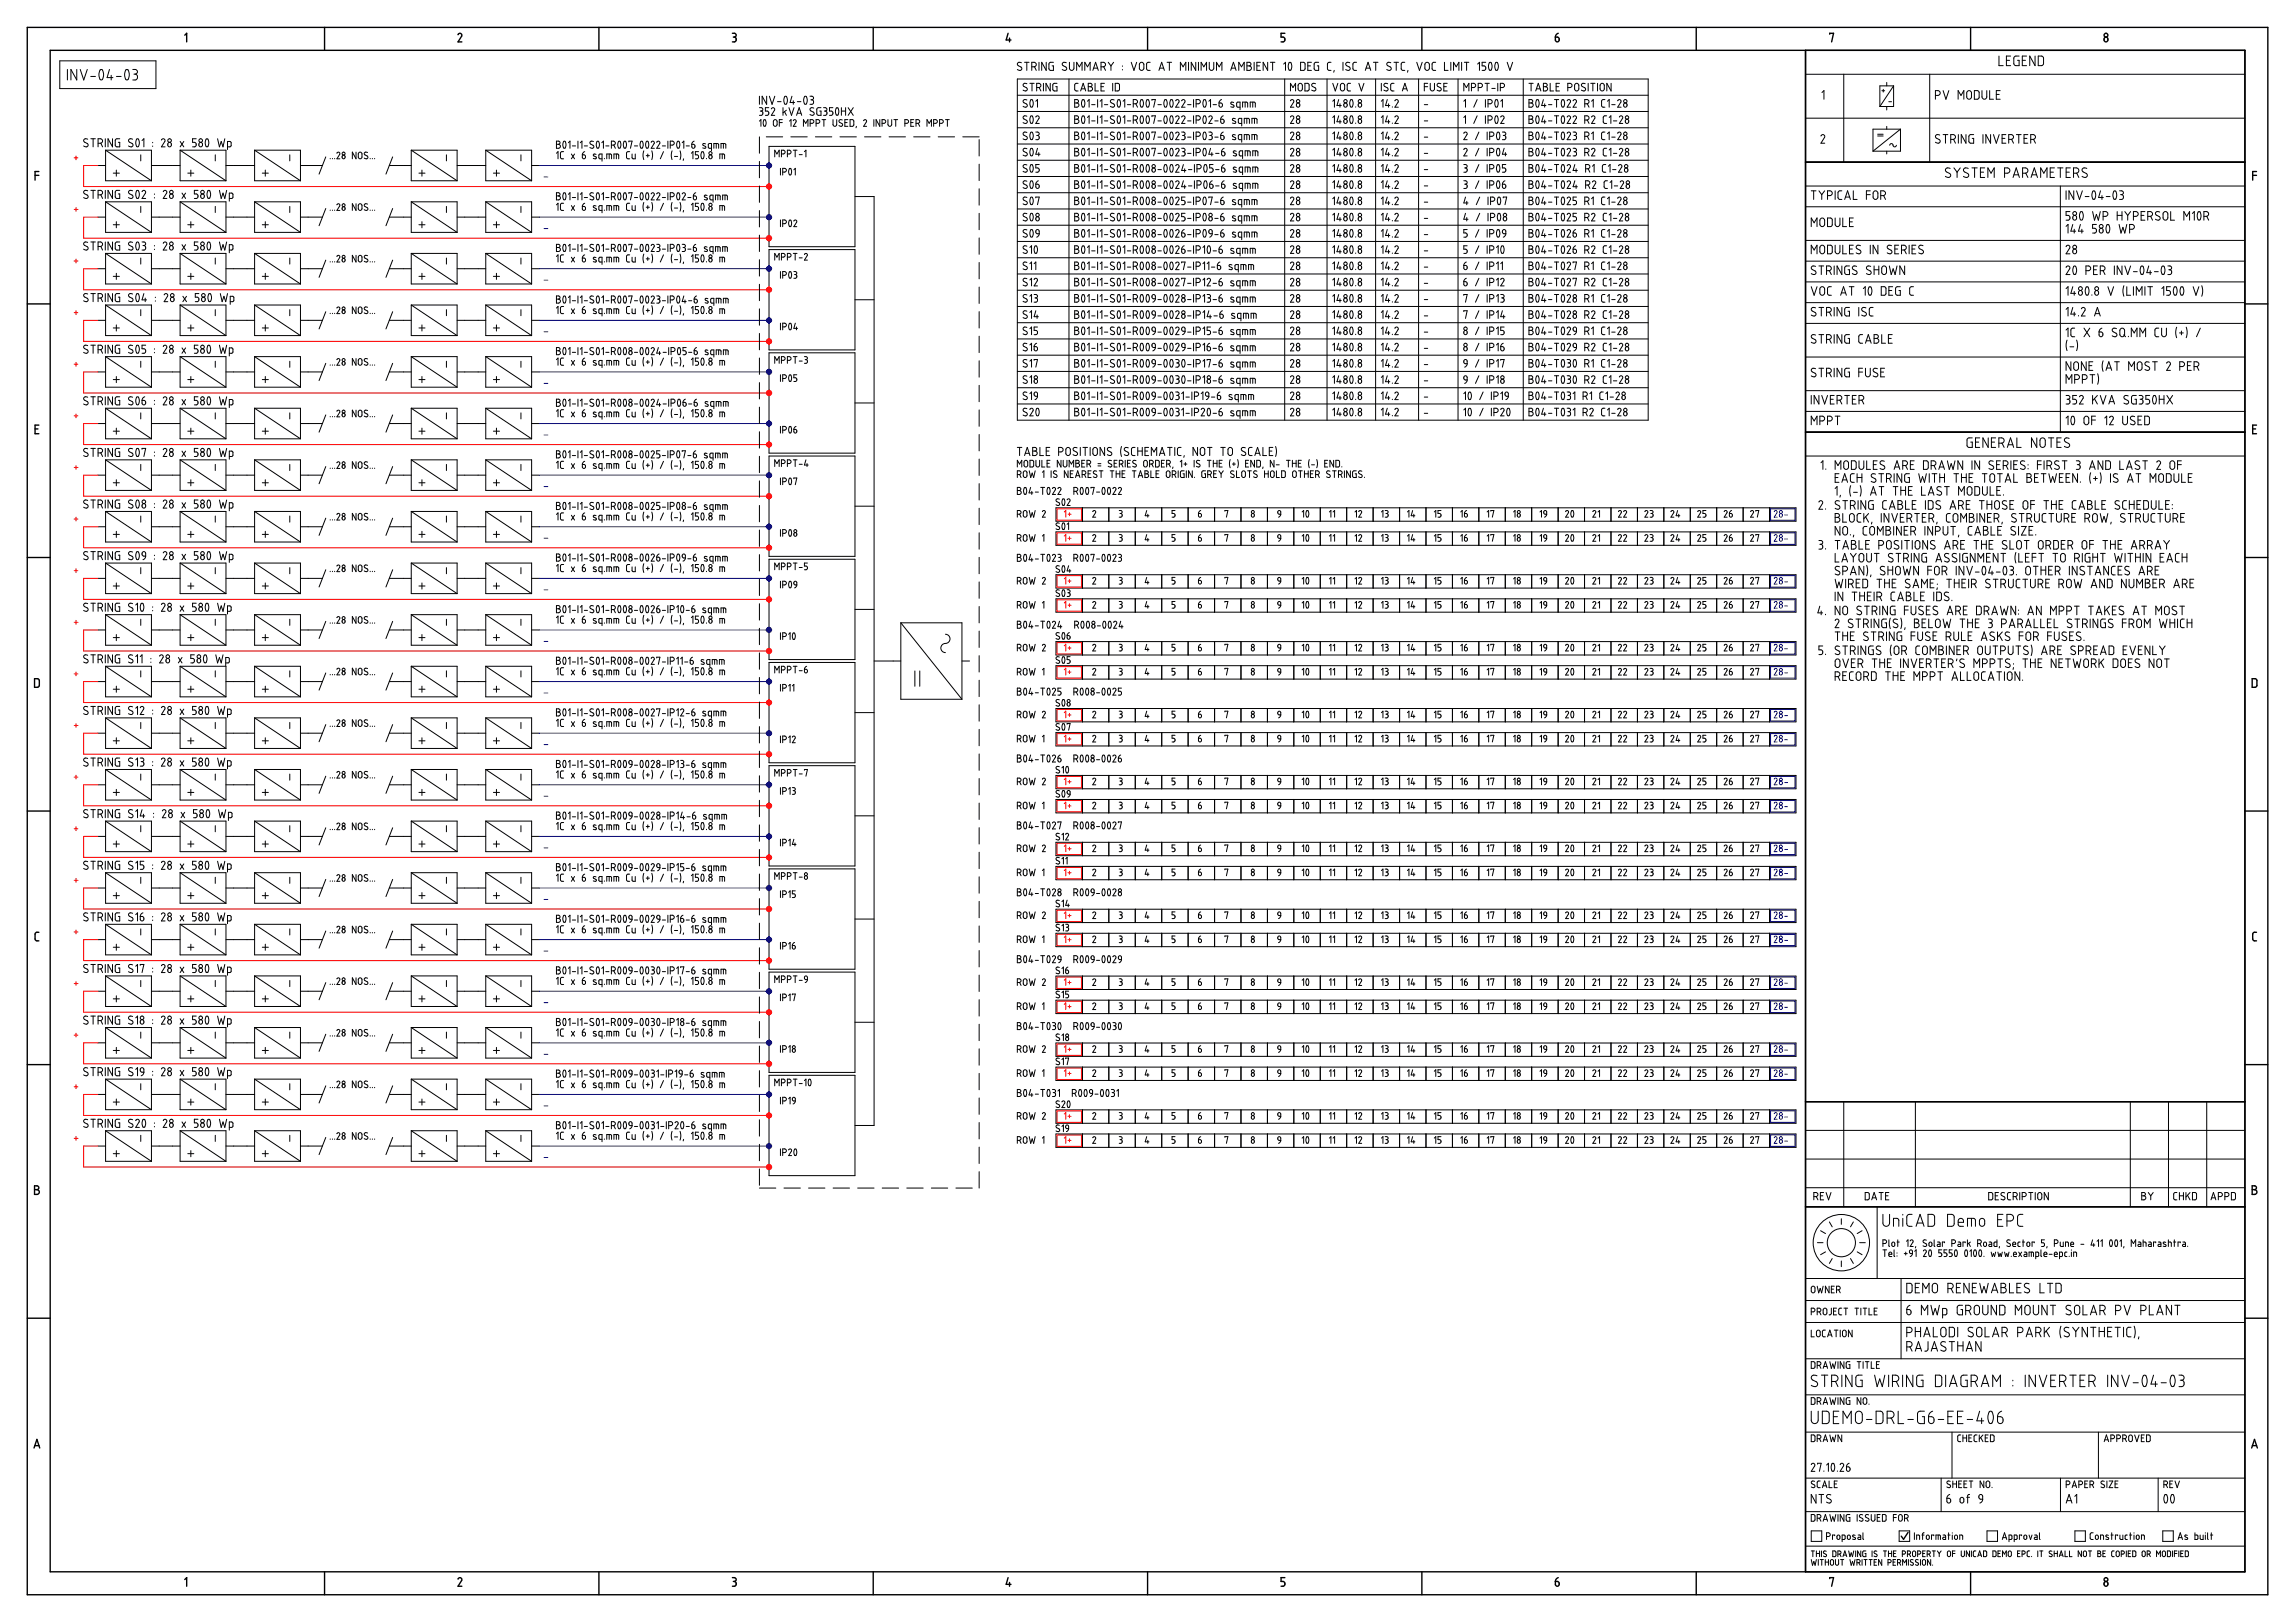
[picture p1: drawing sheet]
<svg xmlns="http://www.w3.org/2000/svg" width="841mm" height="594mm" viewBox="0 0 841 594" stroke-linecap="round" stroke-linejoin="round" font-family="sans-serif">
<g fill="none" stroke="#000" stroke-width=".51">
<path d="M10 10h821.1v574.1h-821.1zM18.4 18.4h804.3v557.3h-804.3zM67.7 12.9l.7-.7v3.1M118.9 10v8.4M167.9 12.7a.71 .71 0 0 1 .9-.5 .71 .71 0 0 1 .4 1l-1.3 2.1h1.3M219.5 10v8.4M268.4 12.2h.7a.7 .7 0 0 1 .7 .7 .7 .7 0 0 1-.7 .7M268.4 15.3h.7M268.7 13.6h.4M269.1 13.6l.6 .4 .1 .6-.2 .5-.5 .2M320 10v8.4M369.4 12.2l-.7 2.4h1.8"/>
<path d="M370 13.9v1.4M420.5 10v8.4M469.5 15.3h.7M470.9 12.2h-1.4v1.4h.9l.4 .4v.9l-.6 .4M521.1 10v8.4M570 14.6a.81 .81 0 0 0 1.4 .4 .81 .81 0 0 0-.4-1.4h-1v1M571 12.2l-.8 .7-.2 .7M621.6 10v8.4M661.6 18.4v557.3M670.5 12.5v-.3h1.4l-.7 3.1M722.1 10v8.4M771.3 13.8a.77 .77 0 0 1 1 .2 .77 .77 0 0 1-.1 1 .77 .77 0 0 1-1.1-.1z"/>
<path d="M661.6 59.4h161.1M12.8 64.2h1.4M14.2 62.8h-1.4v3.2M825.5 64.2h1.4M826.9 62.8h-1.4v3.2M10 111.3h8.4M822.7 111.3h8.4M12.8 157.1h1.1M14.2 155.7h-1.4v3.2h1.4M661.6 158.3h161.1M825.5 157.1h1.1M826.9 155.7h-1.4v3.2h1.4"/>
<path d="M10 204.2h8.4M822.7 204.2h8.4M12.7 248.6h1.3l.4 .4v2l-.4 .7h-1.3zM825.3 248.6h1.3l.4 .4 .1 2-.5 .7h-1.3zM10 297.1h8.4M822.7 297.1h8.4M14.2 341.5h-.9l-.5 .7 .1 2 .4 .3 .9 .1M826.9 341.5h-1l-.4 .7 .1 2 .3 .3 1 .1M10 389.9h8.4M822.7 389.9h8.4M661.6 403.5h161.1M12.7 434.3h.8a.7 .7 0 0 1 .7 .7 .7 .7 0 0 1-.7 .7 .87 .87 0 0 1 .9 .9 .87 .87 0 0 1-.9 .9h-.8z"/>
<path d="M12.7 435.7h.8M825.3 434.3h.9a.7 .7 0 0 1 .7 .7 .7 .7 0 0 1-.7 .7 .87 .87 0 0 1 .9 .9 .87 .87 0 0 1-.9 .9h-.9zM825.3 435.7h.9M661.6 442h161.1M10 482.8h8.4M822.7 482.8h8.4M12.5 530.4l1-3.2 1.1 3.2M12.8 529.5h1.5M825.1 530.4l1.1-3.2 1 3.2M825.4 529.5h1.5M67.7 578.5l.7-.7v3.2M118.9 575.7v8.4"/>
<path d="M167.9 578.4a.71 .71 0 0 1 .9-.5 .71 .71 0 0 1 .4 1l-1.3 2.1h1.3M219.5 575.7v8.4M268.4 577.8h.7a.7 .7 0 0 1 .7 .7 .7 .7 0 0 1-.7 .7 .89 .89 0 0 1 .7 .9 .89 .89 0 0 1-.7 .9h-.7M268.7 579.2h.4M320 575.7v8.4M369.4 577.8l-.7 2.5h1.8M370 579.6v1.4M420.5 575.7v8.4M470.2 579.2a.89 .89 0 0 1 .7 .9 .89 .89 0 0 1-.7 .9h-.7M470.9 577.8h-1.4v1.4h.7M521.1 575.7v8.4M570.7 579.2a.79 .79 0 0 1 .8 .7 .79 .79 0 0 1-.6 .9 .79 .79 0 0 1-.9-.5"/>
<path d="M570.7 579.2h-.7v1.1M571 577.8l-.8 .7-.2 .7M621.6 575.7v8.4M670.5 578.2v-.4h1.4l-.7 3.2M699.2 561.3l-1.6 2.5-.9-1.2M722.1 575.7v8.4M771.3 579.4a.77 .77 0 0 1 1 .2 .77 .77 0 0 1-.1 1.1 .77 .77 0 0 1-1.1-.1z"/>
<circle cx="771.8" cy="12.9" r=".7"/>
<circle cx="771.8" cy="578.5" r=".7"/>
</g>
<g fill="none" stroke="#000" stroke-width=".37">
<path d="M21.9 22.3h35.2v10.1h-35.2zM24.7 25.4v3.9M28.1 25.4v3.9l-2.1-3.9v3.9M29.4 25.4l1.3 3.9 1.3-3.9M33.3 28h1.7M36.7 25.7l.1-.2a.85 .85 0 0 1 .9 .2 .85 .85 0 0 1 .2 .9v.4a1.68 1.68 0 0 1-1 2.3 3.2 3.2 0 0 1-.2-3.6zM40.1 25.4l-.9 3h2.2M40.7 27.6v1.7M42.7 28h1.7M46.1 25.7l.1-.2a.85 .85 0 0 1 .9 .2 .85 .85 0 0 1 .2 .9l.1 .4a1.68 1.68 0 0 1-1 2.3 3.2 3.2 0 0 1-.3-3.6zM48.7 25.4h.8a.86 .86 0 0 1 .9 .9 .86 .86 0 0 1-.9 .9M49.1 27.2h.4"/>
<path d="M49.5 27.2a1.09 1.09 0 0 1 .9 1 1.09 1.09 0 0 1-.9 1.1h-.8M278.3 35.2v3M278.3 39.4h.6M278.9 39.4a.62 .62 0 0 1 .7 .7 .62 .62 0 0 1-.7 .6M280.9 35.2v3l-1.6-3v3M281.7 39.4h-1.2v1.3h.6a.79 .79 0 0 1 .6 .8 .79 .79 0 0 1-.6 .7h-.6M281.9 35.2l1 3 1-3M282.7 39.9a.63 .63 0 0 1 .8-.4 .63 .63 0 0 1 .3 .9l-1.1 1.8h1.2M284.9 37.2h1.3M286.9 39.4v2.8M287.6 35.4l.1-.1a1.41 1.41 0 0 1 .8 2.1l-.4 .8a1.41 1.41 0 0 1-.8-2.2zM289.1 39.4l.9 2.8 1-2.8"/>
<path d="M290.2 35.2l-.7 2.3h1.7M290.7 36.9v1.3M292.2 37.2h1.3M294.8 35.4l.2-.1a1.41 1.41 0 0 1 .7 2.1l-.3 .8a1.41 1.41 0 0 1-.8-2.2zM296.8 35.2h.7a.66 .66 0 0 1 .6 .7 .66 .66 0 0 1-.6 .7M297.2 36.6h.3M297.5 36.6a.85 .85 0 0 1 .6 .8 .85 .85 0 0 1-.6 .8h-.7M298.2 39.6a.74 .74 0 0 0-1.1-.1 .74 .74 0 0 0 .1 1.1l.8 .5a.72 .72 0 0 1 .1 1.1 .72 .72 0 0 1-1.1-.1l-.2-.2M299.9 39.4l-.6 .7v1.5l.4 .6h1.2v-1.5h-.5M299.9 39.4h1M301.8 39.4h.6M302.4 39.4a.62 .62 0 0 1 .6 .7 .62 .62 0 0 1-.6 .6"/>
<path d="M305.2 39.4h-1.2v1.3h.6a.79 .79 0 0 1 .6 .8 .79 .79 0 0 1-.6 .7h-.6M306.5 39.6l.1-.1a1.32 1.32 0 0 1 .7 2l-.3 .7a1.32 1.32 0 0 1-.8-2zM308.3 39.4v2.8M309.9 39.4v2.8M310.8 39.4l1.9 2.8M312.7 39.4l-1.9 2.8M372.8 34.9h231.2M372.8 28.9h231.2v125h-231.2zM374.3 23a.79 .79 0 0 0-1.2-.1 .79 .79 0 0 0 .1 1.2l.9 .4a.76 .76 0 0 1 .1 1.2 .76 .76 0 0 1-1.2-.1l-.2-.1M375.5 22.8h1.6M376.3 22.8v3M376.3 30.7a.74 .74 0 0 0-1.1-.1 .74 .74 0 0 0 .1 1.1l.8 .4a.72 .72 0 0 1 .1 1.1 .72 .72 0 0 1-1.1-.1l-.2-.1"/>
<path d="M376.3 36.6a.74 .74 0 0 0-1.1-.1 .74 .74 0 0 0 .1 1.1l.8 .5a.72 .72 0 0 1 .1 1.1 .72 .72 0 0 1-1.1-.1l-.2-.1M377.4 30.5h1.6M377.7 36.6l.1-.1a1.32 1.32 0 0 1 .8 2l-.4 .7a1.32 1.32 0 0 1-.7-2zM378.1 24.5h.8a.83 .83 0 0 0 .9-.9 .83 .83 0 0 0-.9-.8h-.8v3M378.2 30.5v2.8M379.1 24.4l.7 1.4M379.6 37.1l.6-.6v2.8M379.9 32.1h.8a.78 .78 0 0 0 .7-.8 .78 .78 0 0 0-.7-.8h-.8v2.8M380.7 22.8v3M380.8 32l.6 1.3M382.4 30.5v2.8M383.4 22.8v3l-1.7-3v3"/>
<path d="M384.9 30.5v2.8l-1.6-2.8v2.8M386 22.8l-1.2 .1-.4 .3v1.9l.4 .6 1.2 .1v-1.7h-.4M387.3 30.5l-1.1 .1-.3 .3-.1 1.8 .4 .6h1.1v-1.6h-.4M390.7 23a.79 .79 0 0 0-1.1-.1 .79 .79 0 0 0 0 1.2l1 .4a.76 .76 0 0 1 0 1.2 .76 .76 0 0 1-1.1-.1l-.2-.1M391.7 28.9v125M391.9 22.8v2.2a.83 .83 0 0 0 .8 .8 .83 .83 0 0 0 .9-.8v-2.2M393.8 36.5h.8a.62 .62 0 0 1 .6 .6 .62 .62 0 0 1-.6 .6 .78 .78 0 0 1 .8 .8 .78 .78 0 0 1-.8 .8h-.8zM393.8 37.7h.8M394.5 25.8v-3l1 1.7 1-1.7v3M395.1 30.5l-.9 .1-.4 .5 .1 1.8 .3 .4h.9M396 33.3l.9-2.8 1 2.8M396.3 32.5h1.3"/>
<path d="M396.6 36.6l.2-.1a1.32 1.32 0 0 1 .7 2l-.4 .7a1.32 1.32 0 0 1-.7-2zM397.5 25.8v-3l1 1.7 1-1.7v3M398.5 37.1l.6-.6v2.8M398.8 30.5h.8a.62 .62 0 0 1 .6 .6 .62 .62 0 0 1-.6 .7 .78 .78 0 0 1 .8 .7 .78 .78 0 0 1-.8 .8h-.8zM398.8 31.7h.8M400 38.3h1.3M400.5 25.8l1-3 1 3M400.8 25h1.4M401.3 30.5v2.8h1.2M402.2 36.5v2.8M403.2 37.1l.6-.6v2.8M403.5 24.5h.8a.83 .83 0 0 0 .8-.9 .83 .83 0 0 0-.8-.8h-.8v3"/>
<path d="M403.5 31.7h.9M404.5 24.4l.6 1.4M404.7 30.5h-1.2v2.8h1.2M404.7 38.3h1.3M406.1 22.8l1 1.3M407.1 24.1v1.7M407.8 30.5v2.8M408.1 22.8l-1 1.3M408.3 36.6a.74 .74 0 0 0-1.1-.1 .74 .74 0 0 0 0 1.1l.9 .5a.72 .72 0 0 1 .1 1.1 .72 .72 0 0 1-1.1-.1l-.2-.1M408.7 30.5l1.2 .1 .3 .3v1.8l-.3 .6h-1.2zM409.7 36.6l.1-.1a1.32 1.32 0 0 1 .8 2l-.4 .7a1.32 1.32 0 0 1-.7-2zM411.3 24.1v.2"/>
<path d="M411.3 25.5v.1M411.6 37.1l.6-.6v2.8M413.1 38.3h1.3M414.5 22.8l1 3 1-3M415.3 38h.8a.78 .78 0 0 0 .8-.8 .78 .78 0 0 0-.8-.7h-.8v2.8M416.2 38l.7 1.3M417.5 25a.83 .83 0 0 0 .9 .8 .83 .83 0 0 0 .8-.8M417.5 23.6a.83 .83 0 0 1 .9-.8 .83 .83 0 0 1 .8 .8M417.5 23.6v1.4M418.1 36.6l.1-.1a1.32 1.32 0 0 1 .8 2l-.4 .7a1.32 1.32 0 0 1-.7-2zM419.2 23.6v1.4M420.3 36.6l.1-.1a1.32 1.32 0 0 1 .7 2l-.3 .7a1.32 1.32 0 0 1-.8-2z"/>
<path d="M420.8 22.8l-.4 .2-.2 .5v1.9l.6 .4M420.8 22.8h.7M420.8 25.8h.7M422.1 36.8v-.3h1.3l-.6 2.8M424.3 38.3h1.3M424.7 25.8l1-3 1 3M425 25h1.4M426.8 36.6l.1-.1a1.32 1.32 0 0 1 .8 2l-.4 .7a1.32 1.32 0 0 1-.7-2zM427.7 22.8h1.6M428.5 22.8v3M429 36.6l.1-.1a1.32 1.32 0 0 1 .7 2l-.3 .7a1.32 1.32 0 0 1-.7-2zM430.8 36.9a.63 .63 0 0 1 .9-.4 .63 .63 0 0 1 .3 .9l-1.2 1.9h1.3"/>
<path d="M432.6 25.8v-3l1 1.7 1-1.7v3M433 36.9a.63 .63 0 0 1 .9-.4 .63 .63 0 0 1 .3 .9l-1.2 1.9h1.3M435.2 38.3h1.3M435.5 22.8v3M437.4 36.5v2.8M438.2 22.8v3l-1.7-3v3M438.3 38h.8a.78 .78 0 0 0 .8-.8 .78 .78 0 0 0-.8-.7h-.8v2.8M439.2 22.8v3M440.2 25.8v-3l1 1.7 1-1.7v3M441.1 36.6l.2-.1a1.32 1.32 0 0 1 .7 2l-.4 .7a1.32 1.32 0 0 1-.7-2zM443 37.1l.6-.6v2.8M443.1 22.8v2.2a.83 .83 0 0 0 .9 .8 .83 .83 0 0 0 .8-.8v-2.2"/>
<path d="M444.5 38.3h1.3M445.8 25.8v-3l1 1.7 1-1.7v3M446.7 37.7h.6a.71 .71 0 0 1 .8 .6 .71 .71 0 0 1-.5 .8 .71 .71 0 0 1-.9-.5zM447.7 36.5l-.8 .6-.2 .6M451 25.8l1-3 1 3M451.3 25h1.4M452 38.5a.39 .39 0 0 1 .2 .5 .39 .39 0 0 1-.3 .3l-.9-.2M452.1 37.6a.52 .52 0 0 0-.7-.2 .52 .52 0 0 0-.2 .7l.8 .4M454 25.8v-3l1 1.7 1-1.7v3M454.4 39.3l-1.2-.3v-1.1l.2-.4 1-.1v2.8M455.4 39.3v-1.9h1.4l.4 .5v1.4M456.3 37.4v1.9"/>
<path d="M456.9 22.8h.9a.66 .66 0 0 1 .6 .7 .66 .66 0 0 1-.6 .6 .82 .82 0 0 1 .8 .9 .82 .82 0 0 1-.8 .8h-.9zM456.9 24.1h.9M458.2 39.3v-1.9h1.4l.4 .5v1.4M459.1 37.4v1.9M459.6 22.8v3M460.6 24.1h1M461.9 22.8h-1.3v3h1.3M464.5 22.8v3l-1.6-3v3M465.5 22.8h1.7M466.4 22.8v3M470.4 23.5l.7-.7v3M470.8 28.9v125"/>
<path d="M472.4 23l.1-.1a1.41 1.41 0 0 1 .8 2.1l-.4 .7a1.41 1.41 0 0 1-.7-2.1zM472.9 36.9a.63 .63 0 0 1 .8-.4 .63 .63 0 0 1 .4 .9l-1.2 1.9h1.3M472.9 33.3v-2.8l.9 1.6 1-1.6v2.8M475.7 31.3v1.2a.78 .78 0 0 0 .8 .8 .78 .78 0 0 0 .8-.8v-1.2M475.7 31.3a.78 .78 0 0 1 .8-.8 .78 .78 0 0 1 .8 .8M476.6 22.8l1.3 .1 .3 .3 .1 1.9-.4 .6-1.3 .1zM478.2 30.5l1.2 .1 .3 .3v1.8l-.3 .6h-1.2zM479.3 24.1h1M480.6 22.8h-1.3v3h1.3M482.1 30.7a.74 .74 0 0 0-1.1-.1 .74 .74 0 0 0 0 1.1l.9 .4a.72 .72 0 0 1 .1 1.1 .72 .72 0 0 1-1.1-.1l-.2-.1M483.2 22.8l-1.2 .1-.4 .3v1.9l.4 .6 1.2 .1v-1.7h-.5M486.3 28.9v125"/>
<path d="M487.8 22.8l-.9 .1-.4 .6v1.9l.4 .3 .9 .1M488.4 30.5l.9 2.8 1-2.8M488.4 37.1l.6-.6v2.8M488.9 25.8l-.1 .7M490.6 36.5l-.7 2.2h1.6M491 38v1.3M491.2 31.3v1.2a.78 .78 0 0 0 .8 .8 .78 .78 0 0 0 .8-.8v-1.2M491.2 31.3a.78 .78 0 0 1 .8-.8 .78 .78 0 0 1 .8 .8M492.1 22.8v3M494.6 23a.79 .79 0 0 0-1.2-.1 .79 .79 0 0 0 .1 1.2l.9 .4a.76 .76 0 0 1 .1 1.2 .76 .76 0 0 1-1.1-.1l-.3-.1M494.9 30.5l-.8 .1-.4 .5v1.8l.4 .4h.8M494.9 36.6l.2-.1a1.32 1.32 0 0 1 .7 2l-.4 .7a1.32 1.32 0 0 1-.7-2z"/>
<path d="M496.8 39.1v.2M497.1 22.8l-.9 .1-.4 .6v1.9l.4 .3 .9 .1M498 30.5l.9 2.8 .9-2.8M499 38.3a.71 .71 0 0 0-1-.4 .71 .71 0 0 0-.3 1.1 .71 .71 0 0 0 1.1 .1l.2-.5M499 38.3v.4M500.3 25.8l1-3 1 3M500.6 25h1.5M503.3 22.8h1.7M504.1 28.9v125M504.1 22.8v3M506.2 30.5v2.8M506.2 37.1l.6-.6v2.8"/>
<path d="M508.4 36.5l-.7 2.2h1.6M508.5 30.7a.74 .74 0 0 0-1.1-.1 .74 .74 0 0 0 .1 1.1l.8 .4a.72 .72 0 0 1 .1 1.1 .72 .72 0 0 1-1.1-.1l-.2-.1M508.8 38v1.3M509.7 23a.79 .79 0 0 0-1.2-.1 .79 .79 0 0 0 .1 1.2l.9 .4a.76 .76 0 0 1 .1 1.2 .76 .76 0 0 1-1.2-.1l-.2-.1M510.2 39.1v.2M510.8 22.8h1.7M510.9 30.5l-.9 .1-.4 .5 .1 1.8 .3 .4h.9M511.2 36.9a.63 .63 0 0 1 .8-.4 .63 .63 0 0 1 .3 .9l-1.1 1.9h1.2M511.7 22.8v3M513.9 33.3l.9-2.8 1 2.8M514.2 32.5h1.3M514.8 22.8l-.9 .1-.4 .6v1.9l.4 .3 .9 .1"/>
<path d="M516 25.8l-.2 .7M519.2 22.8l1 3 1-3M519.9 28.9v125M521.9 31.7h1.3M521.9 38.3h1.3M522.2 23.6a.83 .83 0 0 1 .8-.8 .83 .83 0 0 1 .8 .8v1.4a.83 .83 0 0 1-.8 .8 .83 .83 0 0 1-.8-.8M522.2 23.6v1.4M523.2 30.5h-1.3v2.8M524.1 30.5v2a.78 .78 0 0 0 .8 .8 .78 .78 0 0 0 .8-.8v-2M526.1 22.8l-.9 .1-.4 .6 .1 1.9 .3 .3 .9 .1M528 30.7a.74 .74 0 0 0-1.1-.1 .74 .74 0 0 0 .1 1.1l.8 .4a.72 .72 0 0 1 .1 1.1 .72 .72 0 0 1-1.1-.1l-.2-.1M529.1 31.7h.9"/>
<path d="M529.3 22.8v3h1.4M530.4 30.5h-1.3v2.8h1.3M531.7 22.8v3M532.7 25.8v-3l.9 1.7 1-1.7v3M534.3 28.9v125M535.6 22.8v3M536.4 33.3v-2.8l1 1.6 .9-1.6v2.8M536.4 37.1l.6-.6v2.8M536.6 22.8h1.7M537.4 22.8v3M539.2 32.1h.8a.78 .78 0 0 0 .8-.8 .78 .78 0 0 0-.8-.8h-.8v2.8M541.3 36.5l-1.2 2.8"/>
<path d="M541.5 23.5l.7-.7v3M541.7 32.1h.8a.78 .78 0 0 0 .8-.8 .78 .78 0 0 0-.8-.8h-.8v2.8M544.2 30.5h1.6M544.3 36.5v2.8M544.5 22.8h-1.4v1.3h.7a.84 .84 0 0 1 .7 .9 .84 .84 0 0 1-.7 .8h-.7M545 30.5v2.8M545.3 38h.8a.78 .78 0 0 0 .7-.8 .78 .78 0 0 0-.7-.7h-.8v2.8M545.8 23l.1-.1a1.41 1.41 0 0 1 .8 2.1l-.4 .7a1.41 1.41 0 0 1-.8-2.1zM546.7 32.4h1.2M548.1 36.6l.1-.1a1.32 1.32 0 0 1 .7 2l-.3 .7a1.32 1.32 0 0 1-.7-2zM548.1 23l.1-.1a1.41 1.41 0 0 1 .8 2.1l-.4 .7a1.41 1.41 0 0 1-.7-2.1zM548.9 30.5v2.8"/>
<path d="M549.8 32.1h.8a.78 .78 0 0 0 .8-.8 .78 .78 0 0 0-.8-.8h-.8v2.8M550 37.1l.6-.6v2.8M552.3 22.8l1 3 1-3M558.2 28.9v125M560.3 36.5h.8a.62 .62 0 0 1 .6 .6 .62 .62 0 0 1-.6 .6 .78 .78 0 0 1 .8 .8 .78 .78 0 0 1-.8 .8h-.8zM560.3 30.5h1.5M560.3 37.7h.8M561.1 30.5v2.8M562.8 33.3l.9-2.8 1 2.8M563.1 32.5h1.3M563.1 36.6l.1-.1a1.32 1.32 0 0 1 .8 2l-.4 .7a1.32 1.32 0 0 1-.7-2zM565.6 30.5h.8a.62 .62 0 0 1 .6 .6 .62 .62 0 0 1-.6 .7 .78 .78 0 0 1 .7 .7 .78 .78 0 0 1-.7 .8h-.8z"/>
<path d="M565.6 31.7h.8M565.6 36.5l-.6 2.2h1.5M566.1 38v1.3M567.5 38.3h1.2M568.1 30.5v2.8h1.2M569.6 36.5h1.6M570.3 31.7h.9M570.4 36.5v2.8M571.5 30.5h-1.2v2.8h1.2M572.4 36.6l.2-.1a1.32 1.32 0 0 1 .7 2l-.4 .7a1.32 1.32 0 0 1-.7-2zM574.3 36.9a.63 .63 0 0 1 .8-.4 .63 .63 0 0 1 .4 .9l-1.2 1.9h1.2M574.5 32.1h.8a.78 .78 0 0 0 .8-.8 .78 .78 0 0 0-.8-.8h-.8v2.8"/>
<path d="M576.5 36.9a.63 .63 0 0 1 .8-.4 .63 .63 0 0 1 .3 .9l-1.1 1.9h1.2M577 31.3a.78 .78 0 0 1 .8-.8 .78 .78 0 0 1 .8 .8M577 31.3v1.2a.78 .78 0 0 0 .8 .8 .78 .78 0 0 0 .8-.8v-1.2M580.7 38h.8a.78 .78 0 0 0 .8-.8 .78 .78 0 0 0-.8-.7h-.8v2.8M580.9 30.7a.74 .74 0 0 0-1.1-.1 .74 .74 0 0 0 .1 1.1l.8 .4a.72 .72 0 0 1 .1 1.1 .72 .72 0 0 1-1.1-.1l-.2-.1M581.7 38l.6 1.3M582 30.5v2.8M582.9 30.5h1.6M583.2 37.1l.7-.6v2.8M583.7 30.5v2.8M585.4 30.5v2.8M586.4 31.3a.78 .78 0 0 1 .7-.8 .78 .78 0 0 1 .8 .8"/>
<path d="M586.4 31.3v1.2a.78 .78 0 0 0 .7 .8 .78 .78 0 0 0 .8-.8v-1.2M588.1 36.5h-.8l-.4 .6v1.8l.4 .3 .8 .1M589.1 37.1l.6-.6v2.8M590.4 30.5v2.8l-1.6-2.8v2.8M590.6 38.3h1.3M592.8 36.9a.63 .63 0 0 1 .9-.4 .63 .63 0 0 1 .3 .9l-1.2 1.9h1.3M595 38.3a.71 .71 0 0 1 1-.4 .71 .71 0 0 1 .2 1.1 .71 .71 0 0 1-1 .1l-.2-.5M595 38.3v.4M661.6 27.2h161.1M667.7 33.9l.7-.7v3.1M675.7 27.2v32.2M689.6 33.2h1"/>
<path d="M690.1 32.7v1M691.4 30.2v1.3M691.4 39v1.3M692.2 37.3h1M693.9 31.5v7.5h-5M693.9 31.5h-5v7.5M693.9 31.5l-5 7.5M707.2 27.2v32.2M709.3 34.9h.8a.88 .88 0 0 0 .9-.8 .88 .88 0 0 0-.9-.9h-.8v3.1M712.1 33.2l1 3.1 1.1-3.1M717.6 36.3v-3.1l1 1.7 1.1-1.7v3.1M721 33.4l.6-.2 .6 .2 .3 2.1a.88 .88 0 0 1-.9 .8 .88 .88 0 0 1-.9-.8z"/>
<path d="M723.5 33.2h1.3l.4 .4 .1 2-.5 .7h-1.3zM726.3 33.2v2.3a.88 .88 0 0 0 .9 .8 .88 .88 0 0 0 .9-.8v-2.3M729.1 33.2v3.1h1.4M731.6 34.6h1M732.5 20.5v3.5h1.6M733 33.2h-1.4v3.1h1.4M735.3 22.1h1.1M736.8 20.5h-1.5v3.5h1.5M739.9 20.5l-1.4 .1-.5 .4v2.3l.5 .7h1.4v-1.9h-.6M741.1 22.1h1.2M742.7 20.5h-1.6v3.5h1.6M745.8 20.5v3.5l-2-3.5v3.5"/>
<path d="M746.9 20.5l1.5 .1 .4 .4 .1 2.3-.5 .7h-1.5zM31 52.1l.9 .4M31.9 52.5a.76 .76 0 0 1 .1 1.2 .76 .76 0 0 1-1.1-.1l-.2-.1M32.1 51a.79 .79 0 0 0-1.1-.1 .79 .79 0 0 0 0 1.2M33.3 50.8h1.6M34.1 50.8v3M35.9 52.5h.9a.83 .83 0 0 0 .8-.9 .83 .83 0 0 0-.8-.8h-.9v3M36.9 52.5l.7 1.3M38.6 50.8v3M38.7 55h16.8v11.2M38.7 55v11.2h16.8M38.7 55l16.8 11.2"/>
<path d="M41.2 50.8v3l-1.6-3v3M43.9 50.8l-1.3 .1-.3 .3-.1 1.9 .4 .6 1.3 .1v-1.7h-.5M48.4 52.5a.76 .76 0 0 1 .1 1.2 .76 .76 0 0 1-1.2-.1l-.2-.1M48.6 51a.79 .79 0 0 0-1.2-.1 .79 .79 0 0 0 .1 1.2l.9 .4M50.1 51l.1-.1a1.41 1.41 0 0 1 .8 2.1l-.4 .7a1.41 1.41 0 0 1-.8-2.1zM51.6 56.7v2.2M52 51.5l.7-.7v3M55.9 52.1v.2M55.9 53.5v.1M59.2 51.3a.67 .67 0 0 1 .9-.4 .67 .67 0 0 1 .3 .9M60.4 51.8l-1.2 2h1.3M66 55h16.8v11.2"/>
<path d="M66 55v11.2h16.8M66 55l16.8 11.2M66 51.8l1.4 2M67.4 51.8l-1.4 2M70.6 53.8h.6M71.2 52.1a.84 .84 0 0 1 .7 .9 .84 .84 0 0 1-.7 .8M71.9 50.8h-1.3v1.3h.6M72.9 52.8v.3M72.9 52.8a.75 .75 0 0 1 1-.4 .75 .75 0 0 1 .3 1.1 .75 .75 0 0 1-1.1 .1l-.2-.5M75.5 51l.2-.1a1.41 1.41 0 0 1 .7 2.1l-.4 .7a1.41 1.41 0 0 1-.7-2.1zM78.9 56.7v2.2M79.7 50.8l.7 3 .7-2 .6 2 .7-3"/>
<path d="M84.2 51.8h-.8v3M84.2 51.8l.5 .5-.1 1.2-1.2 .3M93.3 55h16.8v11.2M93.3 55v11.2h16.8M93.3 55l16.8 11.2M106.2 56.7v2.2M119.4 57.5l-2.5 6.3M121 58v.2M121.8 58v.2M122.6 58v.2M123.5 56.1a.55 .55 0 0 1 .7-.3 .55 .55 0 0 1 .3 .7l-1 1.7h1M130.5 55.7v2.5l-1.4-2.5v2.5"/>
<path d="M131.3 57.5a.68 .68 0 0 0 .7 .7 .68 .68 0 0 0 .7-.7M131.3 56.4a.68 .68 0 0 1 .7-.7 .68 .68 0 0 1 .7 .7M131.3 56.4v1.1M132.7 56.4v1.1M134.7 55.9a.65 .65 0 0 0-1-.1 .65 .65 0 0 0 .1 .9l.7 .4a.62 .62 0 0 1 .1 1 .62 .62 0 0 1-.9-.1l-.2-.1M135.7 58v.2M136.5 58v.2M137.3 58v.2M143.9 57.5l-2.5 6.3M150.7 55h16.8v11.2M150.7 55v11.2h16.8M150.7 55l16.8 11.2"/>
<path d="M163.6 56.7v2.2M178 55h16.8v11.2M178 55v11.2h16.8M178 55l16.8 11.2M190.9 56.7v2.2M203.9 51.7h.7a.58 .58 0 0 1 .6 .6 .58 .58 0 0 1-.6 .6 .73 .73 0 0 1 .8 .7 .73 .73 0 0 1-.8 .7h-.7zM203.9 52.9h.7M203.9 56.1l.6-.6v2.7M205.4 57.6l.3 .5 .8 .1M206.5 51.8l.2-.1a1.57 1.57 0 0 1 .4 2.5l-.1 .1a1.57 1.57 0 0 1-.5-2.5zM206.5 55.5l-.8 .1-.3 .3v1.7M208.3 52.3l.6-.6v2.6"/>
<path d="M209.4 56.4l1.1 1.8M209.7 53.4h1.2M210.5 56.4l-1.1 1.8M211.8 51.7v2.6M212.7 52.3l.6-.6v2.6M213.4 57.6a.58 .58 0 0 0 .6 .6 .58 .58 0 0 0 .6-.6M213.4 56.7l1 .2 .2 .7M213.4 56.7v.9M214.1 53.4h1.2M214.3 55.5l-.7 .5-.2 .7M217.5 51.8a.69 .69 0 0 0-1.1-.1 .69 .69 0 0 0 .1 1.1l.8 .4a.66 .66 0 0 1 .1 1 .66 .66 0 0 1-1 0l-.2-.2M218.4 56.6a.49 .49 0 0 0-.7-.2 .49 .49 0 0 0-.1 .7l.9 .5a.62 .62 0 0 1-.4 .6 .62 .62 0 0 1-.7-.2"/>
<path d="M218.8 51.8l.1-.1a1.57 1.57 0 0 1 .5 2.5l-.2 .1a1.57 1.57 0 0 1-.4-2.5zM220.5 52.3l.6-.6v2.6M220.6 58.2l-1.1-.2 .2-1.5 .9-.1v2.6M221.5 58v.2M222 53.4h1.2M223.2 56.4v1.8M223.7 56.4h-1.3v1.8M223.7 56.4l.4 .5v1.3M224 53.1h.8a.73 .73 0 0 0 .7-.7 .73 .73 0 0 0-.7-.7h-.8v2.6M224.9 53.1l.6 1.2M225 58.2v-1.8l1.5 .1 .2 1.7M225.9 56.4v1.8"/>
<path d="M226.7 51.8l.1-.1a1.57 1.57 0 0 1 .5 2.5l-.2 .1a1.57 1.57 0 0 1-.4-2.5zM228.7 51.8l.1-.1a1.57 1.57 0 0 1 .5 2.5l-.1 .1a1.57 1.57 0 0 1-.5-2.5zM229.6 57.6l.3 .5 .9 .1M230.5 52v-.3h1.1l-.6 2.6M230.8 55.5l-.9 .1-.3 .3v1.7M231.6 56.4v1.3l.5 .5h.7v-1.8M232.5 53.4h1.2M234.8 51.8l.2-.1a1.57 1.57 0 0 1 .4 2.5l-.1 .1a1.57 1.57 0 0 1-.5-2.5zM235.9 55.2a4.6 4.6 0 0 0 0 3.3M236.8 57h1.2M236.9 51.8l.1-.1a1.57 1.57 0 0 1 .5 2.5l-.2 .1a1.57 1.57 0 0 1-.4-2.5zM237.4 56.4v1.2"/>
<path d="M238.7 52l-.1 .1M238.7 52a.58 .58 0 0 1 .8-.2 .58 .58 0 0 1 .2 .8l-1.1 1.7h1.2M238.8 55.2a4.6 4.6 0 0 1 0 3.3M240.7 52.1a.59 .59 0 0 1 .8-.4 .59 .59 0 0 1 .3 .9l-1.1 1.7h1.1M242.7 53.4h1.2M243.1 55.5l-1.1 2.7M244.8 51.7v2.6M245.6 53.1h.8a.73 .73 0 0 0 .7-.7 .73 .73 0 0 0-.7-.7h-.8v2.6M246.3 55.2a4.6 4.6 0 0 0 0 3.3M247.2 57.3h1.1M248.3 51.8l.1-.1a1.57 1.57 0 0 1 .4 2.5l-.1 .1a1.57 1.57 0 0 1-.4-2.5zM249.2 55.2a4.6 4.6 0 0 1 0 3.3"/>
<path d="M250 52.3l.6-.6v2.6M250.5 58.2l-.1 .6M251.5 53.4h1.1M253.4 56.1l.5-.6v2.7M253.5 52.9h.6a.66 .66 0 0 1 .7 .5 .66 .66 0 0 1-.5 .8 .66 .66 0 0 1-.8-.5zM254.4 51.7l-.6 .4-.3 .8M256 57.6l-.4 .5-.8 .1M256 55.5h-1.2v1.2l1 .2 .2 .7M257.1 55.7l.2-.1a1.57 1.57 0 0 1 .4 2.4l-.1 .1a1.57 1.57 0 0 1-.5-2.4zM258.5 52.7a.49 .49 0 0 0-.6-.1 .49 .49 0 0 0-.2 .7l.9 .5a.62 .62 0 0 1-.4 .6 .62 .62 0 0 1-.7-.2M258.9 58v.2M259.8 57.6a.58 .58 0 0 0 .6 .6 .58 .58 0 0 0 .5-.6"/>
<path d="M259.8 57.6a.63 .63 0 0 1 .6-.9 .63 .63 0 0 1 .5 .9M260.7 54.3l-1.1-.2 .2-1.5h.9v2.6M261.6 54.3v-1.7l1.7 .2 .1 1.5M262.5 52.6v1.7M263.8 58.2v-1.8l1.5 .1 .2 1.7M264.2 54.3v-1.7l1.7 .2 .1 1.5M264.7 56.4v1.8M265.1 52.6v1.7M278.3 44.4l.5-.6v2.5M278.6 40.7h.3M278.9 40.7a.79 .79 0 0 1 .7 .8 .79 .79 0 0 1-.7 .7h-.6M279.9 44l.2-.1a1.46 1.46 0 0 1 .4 2.2l-.1 .1a1.46 1.46 0 0 1-.5-2.2z"/>
<path d="M281.8 53.6h31.5v36.8h-31.5zM283.4 44.5v1.1M283.4 44.5a.68 .68 0 0 1 .7-.7 .68 .68 0 0 1 .7 .7v1.1a.68 .68 0 0 1-.7 .7 .68 .68 0 0 1-.7-.7M283.9 57.5v-2.5l.8 1.4 .8-1.4v2.5M285.6 44.9h1.1M286.7 43.8h-1.1v2.5M287 55a.68 .68 0 0 1 .7 .7 .68 .68 0 0 1-.7 .7h-.6M287 55h-.6v2.5M287.5 40.9l.7 1.3M288.2 40.4l-1.3 .9M289.2 55a.68 .68 0 0 1 .7 .7 .68 .68 0 0 1-.7 .7h-.7M289.2 55h-.7v2.5"/>
<path d="M289.3 44.4l.6-.6v2.5M290.7 44.2a.55 .55 0 0 1 .7-.3 .55 .55 0 0 1 .3 .7l-1 1.7h1.1M290.7 55h1.4M291.4 55v2.5M291.9 42.2l1-2.8 .9 2.8M292.2 41.5h1.3M292.9 56.6h1.1M294.4 46.3v-2.5l.9 1.4 .8-1.4v2.5M294.8 55.6l.5-.6v2.5M296.9 45.2h.7a.68 .68 0 0 0 .6-.7 .68 .68 0 0 0-.6-.7h-.7v2.5M299.1 45.2h.6a.68 .68 0 0 0 .7-.7 .68 .68 0 0 0-.7-.7h-.6v2.5M301.2 43.8h1.4"/>
<path d="M301.9 43.8v2.5M302.1 40.7h.3M302.4 40.7a.79 .79 0 0 1 .7 .8 .79 .79 0 0 1-.7 .7h-.6M305.3 43.8v1.8a.68 .68 0 0 0 .6 .7 .68 .68 0 0 0 .7-.7v-1.8M307.7 44.9l.8 .3a.62 .62 0 0 1 .1 1 .62 .62 0 0 1-.9-.1l-.3-.1M308.3 40.7h1.6M308.7 44a.65 .65 0 0 0-1-.1 .65 .65 0 0 0 0 .9M309.6 44.9h.8M310.7 43.8h-1.1v2.5h1.1M311.5 43.8l1.3 .3 .1 1.6-.3 .5-1.1 .1zM313.8 46.3l-.1 .5M316.5 44.2a.55 .55 0 0 1 .7-.3 .55 .55 0 0 1 .3 .7l-1 1.7h1.1"/>
<path d="M320.2 43.8v2.5M322.4 43.8v2.5l-1.3-2.5v2.5M323.2 45.2h.7a.68 .68 0 0 0 .7-.7 .68 .68 0 0 0-.7-.7h-.7v2.5M325.4 43.8v1.8a.68 .68 0 0 0 .7 .7 .68 .68 0 0 0 .7-.7v-1.8M327.6 43.8h1.4M328.3 43.8v2.5M331.6 45.2h.7a.68 .68 0 0 0 .7-.7 .68 .68 0 0 0-.7-.7h-.7v2.5M333.8 44.9h.8M334.9 43.8h-1.1v2.5h1.1M335.7 45.2h.7a.68 .68 0 0 0 .6-.7 .68 .68 0 0 0-.6-.7h-.7v2.5M336.5 45.2l.5 1.1M339.7 46.3v-2.5l.8 1.4 .8-1.4v2.5"/>
<path d="M342.1 45.2h.7a.68 .68 0 0 0 .7-.7 .68 .68 0 0 0-.7-.7h-.7v2.5M344.3 45.2h.7a.68 .68 0 0 0 .7-.7 .68 .68 0 0 0-.7-.7h-.7v2.5M346.5 43.8h1.4M347.2 43.8v2.5M372.8 40.8h231.2M372.8 46.8h231.2M372.8 52.7h231.2M372.8 58.7h231.2M376.3 42.6a.74 .74 0 0 0-1.1-.1 .74 .74 0 0 0 .1 1.1l.8 .4a.72 .72 0 0 1 .1 1.1 .72 .72 0 0 1-1.1-.1l-.2-.1M376.3 48.5a.74 .74 0 0 0-1.1-.1 .74 .74 0 0 0 .1 1.2l.8 .4a.72 .72 0 0 1 .1 1.1 .72 .72 0 0 1-1.1-.1l-.2-.1M376.3 54.5a.74 .74 0 0 0-1.1-.1 .74 .74 0 0 0 .1 1.1l.8 .4a.72 .72 0 0 1 .1 1.1 .72 .72 0 0 1-1.1-.1l-.2-.1M377.7 42.6l.1-.1a1.32 1.32 0 0 1 .8 2l-.4 .7a1.32 1.32 0 0 1-.7-2z"/>
<path d="M377.7 48.5l.1-.1a1.32 1.32 0 0 1 .8 2l-.4 .7a1.32 1.32 0 0 1-.7-2zM377.7 54.5l.1-.1a1.32 1.32 0 0 1 .8 2l-.4 .7a1.32 1.32 0 0 1-.7-2zM379.6 42.9a.63 .63 0 0 1 .8-.4 .63 .63 0 0 1 .3 .8l-1.1 1.9h1.2M379.6 48.4h.6a.62 .62 0 0 1 .6 .6 .62 .62 0 0 1-.6 .6M379.9 49.6h.3M380.2 54.3l-.6 2.2h1.5M380.2 49.6l.6 .4v.8l-.4 .3-.8 .1M380.7 55.9v1.2M393.8 42.4h.8a.62 .62 0 0 1 .6 .6 .62 .62 0 0 1-.6 .7 .78 .78 0 0 1 .8 .7 .78 .78 0 0 1-.8 .8h-.8zM393.8 48.4h.8a.62 .62 0 0 1 .6 .6 .62 .62 0 0 1-.6 .6 .77 .77 0 0 1 .8 .8 .77 .77 0 0 1-.8 .8h-.8zM393.8 54.3h.8a.62 .62 0 0 1 .6 .6 .62 .62 0 0 1-.6 .7 .77 .77 0 0 1 .8 .7 .77 .77 0 0 1-.8 .8h-.8zM393.8 55.6h.8"/>
<path d="M393.8 43.7h.8M393.8 49.6h.8M396.6 42.6l.2-.1a1.32 1.32 0 0 1 .7 2l-.4 .7a1.32 1.32 0 0 1-.7-2zM396.6 48.5l.2-.1a1.32 1.32 0 0 1 .7 2l-.4 .7a1.32 1.32 0 0 1-.7-2zM396.6 54.5l.2-.1a1.32 1.32 0 0 1 .7 2l-.4 .7a1.32 1.32 0 0 1-.7-2zM398.5 43l.6-.6v2.8M398.5 49l.6-.6v2.8M398.5 54.9l.6-.6v2.8M400 44.3h1.3M400 50.2h1.3M400 56.2h1.3M402.2 42.4v2.8"/>
<path d="M402.2 48.4v2.8M402.2 54.3v2.8M403.2 43l.6-.6v2.8M403.2 49l.6-.6v2.8M403.2 54.9l.6-.6v2.8M404.7 44.3h1.3M404.7 50.2h1.3M404.7 56.2h1.3M408.3 42.6a.74 .74 0 0 0-1.1-.1 .74 .74 0 0 0 0 1.1l.9 .4a.72 .72 0 0 1 .1 1.1 .72 .72 0 0 1-1.1-.1l-.2-.1M408.3 48.5a.74 .74 0 0 0-1.1-.1 .74 .74 0 0 0 0 1.2l.9 .4a.72 .72 0 0 1 .1 1.1 .72 .72 0 0 1-1.1-.1l-.2-.1M408.3 54.5a.74 .74 0 0 0-1.1-.1 .74 .74 0 0 0 0 1.1l.9 .4a.72 .72 0 0 1 .1 1.1 .72 .72 0 0 1-1.1-.1l-.2-.1M409.7 42.6l.1-.1a1.32 1.32 0 0 1 .8 2l-.4 .7a1.32 1.32 0 0 1-.7-2z"/>
<path d="M409.7 48.5l.1-.1a1.32 1.32 0 0 1 .8 2l-.4 .7a1.32 1.32 0 0 1-.7-2zM409.7 54.5l.1-.1a1.32 1.32 0 0 1 .8 2l-.4 .7a1.32 1.32 0 0 1-.7-2zM411.6 43l.6-.6v2.8M411.6 49l.6-.6v2.8M411.6 54.9l.6-.6v2.8M413.1 44.3h1.3M413.1 50.2h1.3M413.1 56.2h1.3M415.3 44h.8a.78 .78 0 0 0 .8-.8 .78 .78 0 0 0-.8-.8h-.8v2.8M415.3 49.9h.8a.78 .78 0 0 0 .8-.8 .78 .78 0 0 0-.8-.7h-.8v2.8M415.3 55.9h.8a.78 .78 0 0 0 .8-.8 .78 .78 0 0 0-.8-.8h-.8v2.8M416.2 44l.7 1.2"/>
<path d="M416.2 49.9l.7 1.3M416.2 55.9l.7 1.2M418.1 42.6l.1-.1a1.32 1.32 0 0 1 .8 2l-.4 .7a1.32 1.32 0 0 1-.7-2zM418.1 48.5l.1-.1a1.32 1.32 0 0 1 .8 2l-.4 .7a1.32 1.32 0 0 1-.7-2zM418.1 54.5l.1-.1a1.32 1.32 0 0 1 .8 2l-.4 .7a1.32 1.32 0 0 1-.7-2zM420.3 42.6l.1-.1a1.32 1.32 0 0 1 .7 2l-.3 .7a1.32 1.32 0 0 1-.8-2zM420.3 48.5l.1-.1a1.32 1.32 0 0 1 .7 2l-.3 .7a1.32 1.32 0 0 1-.8-2zM420.3 54.5l.1-.1a1.32 1.32 0 0 1 .7 2l-.3 .7a1.32 1.32 0 0 1-.8-2zM422.1 54.6v-.3h1.3l-.6 2.8M422.1 42.7v-.3h1.3l-.6 2.8M422.1 48.7v-.3h1.3l-.6 2.8M424.3 44.3h1.3"/>
<path d="M424.3 50.2h1.3M424.3 56.2h1.3M426.8 42.6l.1-.1a1.32 1.32 0 0 1 .8 2l-.4 .7a1.32 1.32 0 0 1-.7-2zM426.8 48.5l.1-.1a1.32 1.32 0 0 1 .8 2l-.4 .7a1.32 1.32 0 0 1-.7-2zM426.8 54.5l.1-.1a1.32 1.32 0 0 1 .8 2l-.4 .7a1.32 1.32 0 0 1-.7-2zM429 42.6l.1-.1a1.32 1.32 0 0 1 .7 2l-.3 .7a1.32 1.32 0 0 1-.7-2zM429 48.5l.1-.1a1.32 1.32 0 0 1 .7 2l-.3 .7a1.32 1.32 0 0 1-.7-2zM429 54.5l.1-.1a1.32 1.32 0 0 1 .7 2l-.3 .7a1.32 1.32 0 0 1-.7-2zM430.8 42.9a.63 .63 0 0 1 .9-.4 .63 .63 0 0 1 .3 .8l-1.2 1.9h1.3M430.8 48.8a.63 .63 0 0 1 .9-.4 .63 .63 0 0 1 .3 .9l-1.2 1.9h1.3M430.8 54.8a.63 .63 0 0 1 .9-.4 .63 .63 0 0 1 .3 .8l-1.2 1.9h1.3M433 42.9a.63 .63 0 0 1 .9-.4 .63 .63 0 0 1 .3 .8l-1.2 1.9h1.3"/>
<path d="M433 54.3h.7M433 48.4h.7M433 51.2h.7M433 57.1h.7M433.3 55.6h.4M433.3 49.6h.4M433.7 48.4a.62 .62 0 0 1 .6 .6 .62 .62 0 0 1-.6 .6l.6 .6-.1 .6-.5 .4M433.7 54.3a.62 .62 0 0 1 .6 .6 .62 .62 0 0 1-.6 .7 .79 .79 0 0 1 .6 .7 .79 .79 0 0 1-.6 .8M435.2 44.3h1.3M435.2 50.2h1.3M435.2 56.2h1.3M437.4 42.4v2.8"/>
<path d="M437.4 48.4v2.8M437.4 54.3v2.8M438.3 44h.8a.78 .78 0 0 0 .8-.8 .78 .78 0 0 0-.8-.8h-.8v2.8M438.3 49.9h.8a.78 .78 0 0 0 .8-.8 .78 .78 0 0 0-.8-.7h-.8v2.8M438.3 55.9h.8a.78 .78 0 0 0 .8-.8 .78 .78 0 0 0-.8-.8h-.8v2.8M441.1 42.6l.2-.1a1.32 1.32 0 0 1 .7 2l-.4 .7a1.32 1.32 0 0 1-.7-2zM441.1 48.5l.2-.1a1.32 1.32 0 0 1 .7 2l-.4 .7a1.32 1.32 0 0 1-.7-2zM441.1 54.5l.2-.1a1.32 1.32 0 0 1 .7 2l-.4 .7a1.32 1.32 0 0 1-.7-2zM443 42.9a.63 .63 0 0 1 .8-.4 .63 .63 0 0 1 .4 .8l-1.2 1.9h1.2M443 48.4h.6a.62 .62 0 0 1 .6 .6 .62 .62 0 0 1-.6 .6M443.3 49.6h.3M443.6 54.3l-.6 2.2h1.5"/>
<path d="M443.6 49.6l.6 .4v.8l-.3 .3-.9 .1M444.1 55.9v1.2M445.2 44.3h1.2M445.2 50.2h1.2M445.5 56.2h1.2M447.3 43.7h.7a.71 .71 0 0 1 .7 .6 .71 .71 0 0 1-.5 .8 .71 .71 0 0 1-.9-.5zM447.3 49.6h.7a.71 .71 0 0 1 .7 .6 .71 .71 0 0 1-.5 .8 .71 .71 0 0 1-.9-.5zM447.7 55.6h.6a.71 .71 0 0 1 .7 .6 .71 .71 0 0 1-.5 .8 .71 .71 0 0 1-.8-.5zM448.3 42.4l-.8 .6-.2 .7M448.3 48.4l-.8 .6-.2 .6M448.6 54.3l-.8 .6-.1 .7M452.7 43.5a.52 .52 0 0 0-.7-.1 .52 .52 0 0 0-.2 .7l.8 .4a.39 .39 0 0 1 .3 .4 .39 .39 0 0 1-.4 .3l-.9-.1"/>
<path d="M452.7 49.5a.52 .52 0 0 0-.7-.2 .52 .52 0 0 0-.2 .7l.8 .4a.39 .39 0 0 1 .3 .5 .39 .39 0 0 1-.4 .3l-.9-.2M453 55.4a.52 .52 0 0 0-.7-.1 .52 .52 0 0 0-.1 .7l.8 .4a.39 .39 0 0 1 .2 .4 .39 .39 0 0 1-.4 .3l-.9-.1M454.3 43.3l-.4 .3-.1 1.1 .5 .5M454.3 49.3l-.4 .2-.1 1.2 .5 .5M454.3 49.3h.7v2.8M454.3 45.2h.7M454.3 43.3h.7v2.8M454.3 51.2h.7M455.4 57.1l-1.2-.2-.1-1.2 .2-.4 1.1-.1v2.9M456.3 57.1v-1.9l1.6 .1 .3 1.8M456.9 43.3v1.9M456.9 49.3v1.9"/>
<path d="M457.2 55.2v1.9M457.4 43.3l.4 .5 .1 1.4M457.4 49.3l.4 .5 .1 1.4M457.4 49.3h-1.4v1.9M457.4 43.3h-1.4v1.9M458.8 45.2v-1.9h1.4l.4 .5 .1 1.4M458.8 51.2v-1.9l1.6 .1 .3 1.8M459.7 43.3v1.9M459.7 49.3v1.9M460 55.2v1.9M460.5 55.2l.5 .5M460.5 55.2h-1.4v1.9"/>
<path d="M461 55.7v1.4M472.9 42.9a.63 .63 0 0 1 .8-.4 .63 .63 0 0 1 .4 .8l-1.2 1.9h1.3M472.9 48.8a.63 .63 0 0 1 .8-.4 .63 .63 0 0 1 .4 .9l-1.2 1.9h1.3M472.9 54.8a.63 .63 0 0 1 .9-.4 .63 .63 0 0 1 .3 .8l-1.2 1.9h1.3M488.4 43l.6-.6v2.8M488.4 49l.6-.6v2.8M488.4 54.9l.6-.6v2.8M490.6 42.4l-.7 2.2h1.6M490.6 48.4l-.7 2.1h1.6M490.6 54.3l-.7 2.2h1.6M491 44v1.2M491 49.9v1.3"/>
<path d="M491 55.9v1.2M494.9 42.6l.2-.1a1.32 1.32 0 0 1 .7 2l-.4 .7a1.32 1.32 0 0 1-.7-2zM494.9 48.5l.2-.1a1.32 1.32 0 0 1 .7 2l-.4 .7a1.32 1.32 0 0 1-.7-2zM494.9 54.5l.2-.1a1.32 1.32 0 0 1 .7 2l-.4 .7a1.32 1.32 0 0 1-.7-2zM496.8 45.1v.1M496.8 51v.2M496.8 57v.1M499 44.3a.71 .71 0 0 0-1-.4 .71 .71 0 0 0-.3 1 .71 .71 0 0 0 1.1 .1l.2-.4M499 50.2a.71 .71 0 0 0-1-.4 .71 .71 0 0 0-.3 1.1 .71 .71 0 0 0 1.1 .1l.2-.5M499 56.2a.71 .71 0 0 0-1-.4 .71 .71 0 0 0-.3 1 .71 .71 0 0 0 1.1 .1l.2-.4M499 44.3v.3M499 50.2v.3"/>
<path d="M499 56.2v.3M506.2 43l.6-.6v2.8M506.2 49l.6-.6v2.8M506.2 54.9l.6-.6v2.8M508.4 42.4l-.7 2.2h1.6M508.4 48.4l-.7 2.1h1.6M508.4 54.3l-.7 2.2h1.6M508.8 44v1.2M508.8 49.9v1.3M508.8 55.9v1.2M510.2 45.1v.1M510.2 51v.2"/>
<path d="M510.2 57v.1M511.2 42.9a.63 .63 0 0 1 .8-.4 .63 .63 0 0 1 .3 .8l-1.1 1.9h1.2M511.2 48.8a.63 .63 0 0 1 .8-.4 .63 .63 0 0 1 .3 .9l-1.1 1.9h1.2M511.2 54.8a.63 .63 0 0 1 .8-.4 .63 .63 0 0 1 .3 .8l-1.1 1.9h1.2M521.9 44.3h1.3M521.9 50.2h1.3M521.9 56.2h1.3M536.4 48.8a.63 .63 0 0 1 .9-.4 .63 .63 0 0 1 .3 .9l-1.2 1.9h1.3M536.4 54.8a.63 .63 0 0 1 .9-.4 .63 .63 0 0 1 .3 .8l-1.2 1.9h1.3M536.4 43l.6-.6v2.8M541.3 42.4l-1.2 2.8M542 48.4l-1.3 2.8"/>
<path d="M542 54.3l-1.3 2.8M544.3 42.4v2.8M545 48.4v2.8M545 54.3v2.8M545.3 44h.8a.78 .78 0 0 0 .7-.8 .78 .78 0 0 0-.7-.8h-.8v2.8M545.9 49.9h.8a.78 .78 0 0 0 .8-.8 .78 .78 0 0 0-.8-.7h-.8v2.8M545.9 55.9h.8a.78 .78 0 0 0 .8-.8 .78 .78 0 0 0-.8-.8h-.8v2.8M548.1 42.6l.1-.1a1.32 1.32 0 0 1 .7 2l-.3 .7a1.32 1.32 0 0 1-.7-2zM548.7 48.5l.1-.1a1.32 1.32 0 0 1 .8 2l-.4 .7a1.32 1.32 0 0 1-.7-2zM548.7 54.5l.1-.1a1.32 1.32 0 0 1 .8 2l-.4 .7a1.32 1.32 0 0 1-.7-2zM550 42.9a.63 .63 0 0 1 .8-.4 .63 .63 0 0 1 .3 .8l-1.1 1.9h1.2M550.6 48.4h.6"/>
<path d="M550.6 51.2h.6M550.9 49.6h.3M551.2 48.4a.62 .62 0 0 1 .6 .6 .62 .62 0 0 1-.6 .6l.6 .6v.6l-.6 .4M551.2 54.3l-.6 2.2h1.5M551.7 55.9v1.2M560.3 42.4h.8a.62 .62 0 0 1 .6 .6 .62 .62 0 0 1-.6 .7 .78 .78 0 0 1 .8 .7 .78 .78 0 0 1-.8 .8h-.8zM560.3 48.4h.8a.62 .62 0 0 1 .6 .6 .62 .62 0 0 1-.6 .6 .77 .77 0 0 1 .8 .8 .77 .77 0 0 1-.8 .8h-.8zM560.3 54.3h.8a.62 .62 0 0 1 .6 .6 .62 .62 0 0 1-.6 .7 .77 .77 0 0 1 .8 .7 .77 .77 0 0 1-.8 .8h-.8zM560.3 55.6h.8M560.3 43.7h.8M560.3 49.6h.8M563.1 42.6l.1-.1a1.32 1.32 0 0 1 .8 2l-.4 .7a1.32 1.32 0 0 1-.7-2z"/>
<path d="M563.1 48.5l.1-.1a1.32 1.32 0 0 1 .8 2l-.4 .7a1.32 1.32 0 0 1-.7-2zM563.1 54.5l.1-.1a1.32 1.32 0 0 1 .8 2l-.4 .7a1.32 1.32 0 0 1-.7-2zM565.6 42.4l-.6 2.2h1.5M565.6 48.4l-.6 2.1h1.5M565.6 54.3l-.6 2.2h1.5M566.1 44v1.2M566.1 49.9v1.3M566.1 55.9v1.2M567.5 44.3h1.2M567.5 50.2h1.2M567.5 56.2h1.2M569.6 54.3h1.6"/>
<path d="M569.6 42.4h1.6M569.6 48.4h1.6M570.4 42.4v2.8M570.4 48.4v2.8M570.4 54.3v2.8M572.4 42.6l.2-.1a1.32 1.32 0 0 1 .7 2l-.4 .7a1.32 1.32 0 0 1-.7-2zM572.4 48.5l.2-.1a1.32 1.32 0 0 1 .7 2l-.4 .7a1.32 1.32 0 0 1-.7-2zM572.4 54.5l.2-.1a1.32 1.32 0 0 1 .7 2l-.4 .7a1.32 1.32 0 0 1-.7-2zM574.3 42.9a.63 .63 0 0 1 .8-.4 .63 .63 0 0 1 .4 .8l-1.2 1.9h1.2M574.3 48.8a.63 .63 0 0 1 .8-.4 .63 .63 0 0 1 .4 .9l-1.2 1.9h1.2M574.3 54.8a.63 .63 0 0 1 .8-.4 .63 .63 0 0 1 .4 .8l-1.2 1.9h1.2M576.5 42.9a.63 .63 0 0 1 .8-.4 .63 .63 0 0 1 .3 .8l-1.1 1.9h1.2"/>
<path d="M576.5 48.4h.6a.62 .62 0 0 1 .6 .6 .62 .62 0 0 1-.6 .6M576.5 54.3h.6a.62 .62 0 0 1 .6 .6 .62 .62 0 0 1-.6 .7M576.8 55.6h.3M576.8 49.6h.3M577.1 49.6l.6 .4v.8l-.4 .3-.8 .1M577.1 55.6a.79 .79 0 0 1 .6 .7 .79 .79 0 0 1-.6 .8h-.6M580.7 44h.8a.78 .78 0 0 0 .8-.8 .78 .78 0 0 0-.8-.8h-.8v2.8M580.7 49.9h.8a.78 .78 0 0 0 .8-.8 .78 .78 0 0 0-.8-.7h-.8v2.8M580.7 55.9h.8a.78 .78 0 0 0 .8-.8 .78 .78 0 0 0-.8-.8h-.8v2.8M581.7 44l.6 1.2M581.7 49.9l.6 1.3M581.7 55.9l.6 1.2"/>
<path d="M583.2 42.9a.63 .63 0 0 1 .9-.4 .63 .63 0 0 1 .3 .8l-1.2 1.9h1.3M583.2 54.8a.63 .63 0 0 1 .9-.4 .63 .63 0 0 1 .3 .8l-1.2 1.9h1.3M583.2 49l.7-.6v2.8M588.1 48.4h-.8l-.4 .6v1.8l.4 .3 .8 .1M588.8 42.4l-.9 .1-.4 .5 .1 1.8 .3 .4h.9M588.8 54.3l-.9 .1-.4 .5 .1 1.8 .3 .4h.9M589.1 49l.6-.6v2.8M589.7 43l.6-.6v2.8M589.7 54.9l.6-.6v2.8M590.6 50.2h1.3M591.2 44.3h1.3M591.2 56.2h1.3"/>
<path d="M592.8 48.8a.63 .63 0 0 1 .9-.4 .63 .63 0 0 1 .3 .9l-1.2 1.9h1.3M593.4 42.9a.63 .63 0 0 1 .9-.4 .63 .63 0 0 1 .3 .8l-1.2 1.9h1.3M593.4 54.8a.63 .63 0 0 1 .9-.4 .63 .63 0 0 1 .3 .8l-1.2 1.9h1.3M595 50.2a.71 .71 0 0 1 1-.4 .71 .71 0 0 1 .2 1.1 .71 .71 0 0 1-1 .1l-.2-.5M595 50.2v.3M661.6 43.3h161.1M661.6 59.4h161.1M667.3 49.8a.71 .71 0 0 1 1-.5 .71 .71 0 0 1 .3 1M668.6 50.3l-1.3 2.2h1.4M688.1 49.2h2M688.1 49.8h2M691.4 46.3v1"/>
<path d="M691.4 55.4v1M692.5 53.2a.64 .64 0 0 1 .8-.6 .64 .64 0 0 1 .5 .8l.8 .4 .3-.6M696.4 47.3v8.1h-10M696.4 47.3h-10v8.1M696.4 47.3l-10 8.1M709.6 50.6l1 .5a.81 .81 0 0 1 .1 1.2 .81 .81 0 0 1-1.2-.1l-.2-.1M710.8 49.5a.84 .84 0 0 0-1.2-.1 .84 .84 0 0 0 0 1.2M712.1 49.3h1.7M712.9 49.3v3.2M714.9 51.1l.8-.1a.88 .88 0 0 0 .9-.8 .88 .88 0 0 0-.9-.9h-.8v3.2M715.9 51l.7 1.5M717.7 49.3v3.2"/>
<path d="M720.4 49.3v3.2l-1.7-3.2v3.2M722.7 50.7h.6v1.8h-1.1M723.3 49.3h-1.4l-.3 .4v2.3l.6 .4M726.7 49.3v3.2M729.5 49.3v3.2l-1.8-3.2v3.2M730.5 49.3l1.1 3.2 1-3.2M733.7 50.7h1M735.1 49.3h-1.4v3.2h1.4M736.1 51.1l.9-.1a.88 .88 0 0 0 .9-.8 .88 .88 0 0 0-.9-.9h-.9v3.2M737.2 51l.7 1.5M738.9 49.3h1.8M739.8 49.3v3.2"/>
<path d="M741.7 50.7h1.1M743.1 49.3h-1.4v3.2h1.4M744.2 51.1l.8-.1a.88 .88 0 0 0 .9-.8 .88 .88 0 0 0-.9-.9h-.8v3.2M745.2 51l.7 1.5M31 71l.9 .4a.76 .76 0 0 1 .1 1.2 .76 .76 0 0 1-1.1-.1l-.2-.1M32.1 69.9a.79 .79 0 0 0-1.1-.1 .79 .79 0 0 0 0 1.2M33.3 69.7h1.6M34.1 69.7v3M35.9 60.6h2.8M35.9 79.5h2.8M35.9 71.4h.9a.83 .83 0 0 0 .8-.9 .83 .83 0 0 0-.8-.8h-.9v3M36.9 71.4l.7 1.3"/>
<path d="M38.6 69.7v3M38.7 73.9h16.8v11.2M38.7 73.9v11.2h16.8M38.7 73.9l16.8 11.2M41.2 69.7v3l-1.6-3v3M41.5 63.4h2.3M42.6 62.3v2.2M43.9 69.7l-1.3 .1-.3 .3-.1 1.9 .4 .6 1.3 .1v-1.7h-.5M48.6 69.9a.79 .79 0 0 0-1.2-.1 .79 .79 0 0 0 .1 1.2l.9 .4a.76 .76 0 0 1 .1 1.2 .76 .76 0 0 1-1.2-.1l-.2-.1M50.1 69.9l.1-.1a1.41 1.41 0 0 1 .8 2.1l-.4 .7a1.41 1.41 0 0 1-.8-2.1zM51.6 75.6v2.2M52 70.2a.67 .67 0 0 1 1-.4 .67 .67 0 0 1 .3 .9l-1.3 2h1.4"/>
<path d="M55.5 60.6h10.5M55.5 79.5h10.5M56.6 71v.2M56.6 72.4v.1M59.8 70.2a.67 .67 0 0 1 .9-.4 .67 .67 0 0 1 .4 .9M61.1 70.7l-1.3 2h1.4M66 73.9h16.8v11.2M66 73.9v11.2h16.8M66 73.9l16.8 11.2M66.7 70.7l1.3 2M68 70.7l-1.3 2M68.8 63.4h2.2"/>
<path d="M69.9 62.3v2.2M72.6 69.7h-1.4v1.3h.7a.84 .84 0 0 1 .7 .9 .84 .84 0 0 1-.7 .8h-.7M76.2 69.9l.1-.1a1.41 1.41 0 0 1 .8 2.1l-.4 .7a1.41 1.41 0 0 1-.8-2.1zM78.9 75.6v2.2M80.4 69.7l.7 3 .6-2 .7 2 .7-3M82.8 60.6h10.5M82.8 79.5h10.5M84 72.7l1.3-.3 .1-1.2-.3-.4-1.1-.1v3M93.3 73.9h16.8v11.2M93.3 73.9v11.2h16.8M93.3 73.9l16.8 11.2M96.1 63.4h2.2"/>
<path d="M97.2 62.3v2.2M106.2 75.6v2.2M110.1 60.6h8.1M110.1 79.5h8.1M119.4 76.4l-2.5 6.3M121 76.9v.2M121.8 76.9v.2M122.6 76.9v.2M123.5 75a.55 .55 0 0 1 .7-.3 .55 .55 0 0 1 .3 .7l-1 1.7h1M130.5 74.6v2.5l-1.4-2.5v2.5M131.5 74.8l.5-.2 .5 .2 .2 1.6a.68 .68 0 0 1-.7 .7 .68 .68 0 0 1-.7-.7zM134.7 74.8a.65 .65 0 0 0-1-.1 .65 .65 0 0 0 .1 .9l.7 .4a.62 .62 0 0 1 .1 1 .62 .62 0 0 1-.9-.1l-.2-.1"/>
<path d="M135.7 76.9v.2M136.5 76.9v.2M137.3 76.9v.2M142.7 60.6h8M142.7 79.5h8M143.9 76.4l-2.5 6.3M150.7 73.9h16.8v11.2M150.7 73.9v11.2h16.8M150.7 73.9l16.8 11.2M153.5 63.4h2.2M154.6 62.3v2.2M163.6 75.6v2.2"/>
<path d="M167.5 60.6h10.5M167.5 79.5h10.5M178 73.9h16.8v11.2M178 73.9v11.2h16.8M178 73.9l16.8 11.2M180.8 63.4h2.2M181.9 62.3v2.2M190.9 75.6v2.2M194.8 60.6h2.8M194.8 79.5h2.8M203.9 70.6h.7a.58 .58 0 0 1 .6 .6 .58 .58 0 0 1-.6 .6 .73 .73 0 0 1 .8 .7 .73 .73 0 0 1-.8 .7h-.7zM203.9 75l.6-.6v2.7"/>
<path d="M203.9 71.8h.7M206.5 70.7l.2-.1a1.57 1.57 0 0 1 .4 2.5l-.1 .1a1.57 1.57 0 0 1-.5-2.5zM206.5 74.4l-.8 .1-.3 .5v1.7l.3 .3 .8 .1M208.3 71.2l.6-.6v2.6M209.4 75.3l1.1 1.8M209.7 72.3h1.2M210.5 75.3l-1.1 1.8M211.8 70.6v2.6M212.7 71.2l.6-.6v2.6M213.4 75.6h.6a.66 .66 0 0 1 .7 .6 .66 .66 0 0 1-.5 .7 .66 .66 0 0 1-.8-.4zM214.1 72.3h1.2M214.3 74.4l-.7 .5-.2 .7"/>
<path d="M217.5 70.7a.69 .69 0 0 0-1.1-.1 .69 .69 0 0 0 .1 1.1l.8 .4a.66 .66 0 0 1 .1 1 .66 .66 0 0 1-1 0l-.2-.2M218.4 75.5a.49 .49 0 0 0-.7-.2 .49 .49 0 0 0-.1 .7l.9 .5a.62 .62 0 0 1-.4 .6 .62 .62 0 0 1-.7-.2M218.8 70.7l.1-.1a1.57 1.57 0 0 1 .5 2.5l-.2 .1a1.57 1.57 0 0 1-.4-2.5zM220.5 71.2l.6-.6v2.6M220.6 77.1l-1.1-.2 .2-1.5 .9-.1v2.6M221.5 76.9v.2M222 72.3h1.2M223.2 75.3v1.8M223.7 75.3h-1.3v1.8M223.7 75.3l.4 .5v1.3M224 72.1h.8a.73 .73 0 0 0 .7-.8 .73 .73 0 0 0-.7-.7h-.8v2.6M224.9 72l.6 1.2"/>
<path d="M225 77.1v-1.8l1.7 .2v1.6M225.9 75.3v1.8M226.7 70.7l.1-.1a1.57 1.57 0 0 1 .5 2.5l-.2 .1a1.57 1.57 0 0 1-.4-2.5zM228.7 70.7l.1-.1a1.57 1.57 0 0 1 .5 2.5l-.1 .1a1.57 1.57 0 0 1-.5-2.5zM230.5 70.9v-.3h1.1l-.6 2.6M230.8 74.4l-.9 .1-.3 .5v1.7l.3 .3 .9 .1M231.6 75.3v1.3l.5 .5h.7v-1.8M232.5 72.3h1.2M234.8 70.7l.2-.1a1.57 1.57 0 0 1 .4 2.5l-.1 .1a1.57 1.57 0 0 1-.5-2.5zM235.9 74.2a4.6 4.6 0 0 0 0 3.2M236.8 75.9h1.2M236.9 70.7l.1-.1a1.57 1.57 0 0 1 .5 2.5l-.2 .1a1.57 1.57 0 0 1-.4-2.5z"/>
<path d="M237.4 75.3v1.2M238.7 70.9l-.1 .1M238.7 70.9a.58 .58 0 0 1 .8-.2 .58 .58 0 0 1 .2 .8l-1.1 1.7h1.2M238.8 74.1a4.6 4.6 0 0 1 0 3.3M240.7 71a.59 .59 0 0 1 .8-.4 .59 .59 0 0 1 .3 .9l-1.1 1.7h1.1M242.7 72.3h1.2M243.1 74.4l-1.1 2.7M244.8 70.6v2.6M245.6 72.1h.8a.73 .73 0 0 0 .7-.8 .73 .73 0 0 0-.7-.7h-.8v2.6M246.3 74.2a4.6 4.6 0 0 0 0 3.2M247.2 76.2h1.1M248.3 70.7l.1-.1a1.57 1.57 0 0 1 .4 2.5l-.1 .1a1.57 1.57 0 0 1-.4-2.5z"/>
<path d="M249.2 74.1a4.6 4.6 0 0 1 0 3.3M250 71a.59 .59 0 0 1 .8-.4 .59 .59 0 0 1 .3 .9l-1.1 1.7h1.2M250.5 77.1l-.1 .6M252.1 72.3h1.1M253.4 75l.5-.6v2.7M254.1 71.8h.6a.66 .66 0 0 1 .7 .5 .66 .66 0 0 1-.5 .8 .66 .66 0 0 1-.8-.5zM255 70.6l-.7 .4-.2 .8M256 74.4h-1.2v1.2h.6a.74 .74 0 0 1 .6 .7 .74 .74 0 0 1-.6 .8h-.6M257.1 74.6l.2-.1a1.57 1.57 0 0 1 .4 2.4l-.1 .1a1.57 1.57 0 0 1-.5-2.4zM258.9 76.9v.2M259.1 71.6a.49 .49 0 0 0-.7-.1 .49 .49 0 0 0-.1 .7l.9 .5a.62 .62 0 0 1-.4 .6 .62 .62 0 0 1-.7-.2M261.3 73.2l-1.1-.2 .2-1.5h.9v2.6"/>
<path d="M262.2 73.2v-1.7l1.7 .2v1.5M263.1 71.5v1.7M263.8 77.1v-1.8l1.7 .2v1.6M264.7 75.3v1.8M265.7 71.5v1.7M266.6 71.9v1.3M266.6 71.9l-.5-.4h-1.3v1.7M286 61.7v2.4M286.8 63h.7a.68 .68 0 0 0 .7-.7 .68 .68 0 0 0-.7-.6h-.7v2.4M289.3 61.8l.1-.1a1.46 1.46 0 0 1 .4 2.3l-.1 .1a1.46 1.46 0 0 1-.4-2.3zM290.9 62.2l.5-.5v2.4M313.3 72h7v340.2h-7"/>
<path d="M372.8 70.6h231.2M372.8 64.6h231.2M372.8 76.5h231.2M375.3 79.3l.8 .4a.72 .72 0 0 1 .1 1.1 .72 .72 0 0 1-1.1-.1l-.2-.1M376.1 67.8a.72 .72 0 0 1 .1 1.1 .72 .72 0 0 1-1.1-.1l-.2-.1M376.3 60.4a.74 .74 0 0 0-1.1-.1 .74 .74 0 0 0 .1 1.1l.8 .5a.72 .72 0 0 1 .1 1.1 .72 .72 0 0 1-1.1-.1l-.2-.1M376.3 66.4a.74 .74 0 0 0-1.1-.1 .74 .74 0 0 0 .1 1.1l.8 .4M376.3 72.3a.74 .74 0 0 0-1.1-.1 .74 .74 0 0 0 .1 1.1l.8 .5a.72 .72 0 0 1 .1 1.1 .72 .72 0 0 1-1.1-.1l-.2-.1M376.3 78.3a.74 .74 0 0 0-1.1-.1 .74 .74 0 0 0 .1 1.1M377.7 60.4l.1-.1a1.32 1.32 0 0 1 .8 2l-.4 .7a1.32 1.32 0 0 1-.7-2zM377.7 66.4l.1-.1a1.32 1.32 0 0 1 .8 2l-.4 .7a1.32 1.32 0 0 1-.7-2zM377.7 72.3l.1-.1a1.32 1.32 0 0 1 .8 2l-.4 .7a1.32 1.32 0 0 1-.7-2z"/>
<path d="M377.7 78.3l.1-.1a1.32 1.32 0 0 1 .8 2l-.4 .7a1.32 1.32 0 0 1-.7-2zM379.6 68.4a.62 .62 0 0 0 .6 .6 .62 .62 0 0 0 .6-.6M379.6 67.5l1 .1 .2 .8M379.6 72.5v-.3h1.2l-.6 2.8M379.6 67.5v.9M380.5 66.2l-.7 .6-.2 .7M380.8 60.3h-1.2v1.2h.6a.79 .79 0 0 1 .6 .8 .79 .79 0 0 1-.6 .8h-.6M393.8 60.3h.8a.62 .62 0 0 1 .6 .6 .62 .62 0 0 1-.6 .6 .78 .78 0 0 1 .8 .8 .78 .78 0 0 1-.8 .8h-.8zM393.8 66.2h.8a.62 .62 0 0 1 .6 .6 .62 .62 0 0 1-.6 .7 .78 .78 0 0 1 .8 .7 .78 .78 0 0 1-.8 .8h-.8zM393.8 72.2h.8a.62 .62 0 0 1 .6 .6 .62 .62 0 0 1-.6 .6 .78 .78 0 0 1 .8 .8 .78 .78 0 0 1-.8 .8h-.8zM393.8 78.1h.8a.62 .62 0 0 1 .6 .6 .62 .62 0 0 1-.6 .7 .78 .78 0 0 1 .8 .7 .78 .78 0 0 1-.8 .8h-.8zM393.8 61.5h.8"/>
<path d="M393.8 67.5h.8M393.8 73.4h.8M393.8 79.4h.8M396.6 60.4l.2-.1a1.32 1.32 0 0 1 .7 2l-.4 .7a1.32 1.32 0 0 1-.7-2zM396.6 66.4l.2-.1a1.32 1.32 0 0 1 .7 2l-.4 .7a1.32 1.32 0 0 1-.7-2zM396.6 72.3l.2-.1a1.32 1.32 0 0 1 .7 2l-.4 .7a1.32 1.32 0 0 1-.7-2zM396.6 78.3l.2-.1a1.32 1.32 0 0 1 .7 2l-.4 .7a1.32 1.32 0 0 1-.7-2zM398.5 66.8l.6-.6v2.8M398.5 60.9l.6-.6v2.8M398.5 72.8l.6-.6v2.8M398.5 78.7l.6-.6v2.8M400 62.1h1.3"/>
<path d="M400 68.1h1.3M400 74h1.3M400 80h1.3M402.2 60.3v2.8M402.2 66.2v2.8M402.2 72.2v2.8M402.2 78.1v2.8M403.2 60.9l.6-.6v2.8M403.2 66.8l.6-.6v2.8M403.2 72.8l.6-.6v2.8M403.2 78.7l.6-.6v2.8M404.7 62.1h1.3"/>
<path d="M404.7 68.1h1.3M404.7 74h1.3M404.7 80h1.3M407.2 79.3l.9 .4a.72 .72 0 0 1 .1 1.1 .72 .72 0 0 1-1.1-.1l-.2-.1M408.1 67.8a.72 .72 0 0 1 .1 1.1 .72 .72 0 0 1-1.1-.1l-.2-.1M408.3 60.4a.74 .74 0 0 0-1.1-.1 .74 .74 0 0 0 0 1.1l.9 .5a.72 .72 0 0 1 .1 1.1 .72 .72 0 0 1-1.1-.1l-.2-.1M408.3 66.4a.74 .74 0 0 0-1.1-.1 .74 .74 0 0 0 0 1.1l.9 .4M408.3 72.3a.74 .74 0 0 0-1.1-.1 .74 .74 0 0 0 0 1.1l.9 .5a.72 .72 0 0 1 .1 1.1 .72 .72 0 0 1-1.1-.1l-.2-.1M408.3 78.3a.74 .74 0 0 0-1.1-.1 .74 .74 0 0 0 0 1.1M409.7 60.4l.1-.1a1.32 1.32 0 0 1 .8 2l-.4 .7a1.32 1.32 0 0 1-.7-2zM409.7 66.4l.1-.1a1.32 1.32 0 0 1 .8 2l-.4 .7a1.32 1.32 0 0 1-.7-2zM409.7 72.3l.1-.1a1.32 1.32 0 0 1 .8 2l-.4 .7a1.32 1.32 0 0 1-.7-2z"/>
<path d="M409.7 78.3l.1-.1a1.32 1.32 0 0 1 .8 2l-.4 .7a1.32 1.32 0 0 1-.7-2zM411.6 60.9l.6-.6v2.8M411.6 66.8l.6-.6v2.8M411.6 72.8l.6-.6v2.8M411.6 78.7l.6-.6v2.8M413.1 62.1h1.3M413.1 68.1h1.3M413.1 74h1.3M413.1 80h1.3M415.3 61.8h.8a.78 .78 0 0 0 .8-.8 .78 .78 0 0 0-.8-.7h-.8v2.8M415.3 67.8h.8a.78 .78 0 0 0 .8-.8 .78 .78 0 0 0-.8-.8h-.8v2.8M415.3 73.7h.8a.78 .78 0 0 0 .8-.8 .78 .78 0 0 0-.8-.7h-.8v2.8"/>
<path d="M415.3 79.7h.8a.78 .78 0 0 0 .8-.8 .78 .78 0 0 0-.8-.8h-.8v2.8M416.2 61.8l.7 1.3M416.2 67.8l.7 1.2M416.2 73.7l.7 1.3M416.2 79.7l.7 1.2M418.1 60.4l.1-.1a1.32 1.32 0 0 1 .8 2l-.4 .7a1.32 1.32 0 0 1-.7-2zM418.1 66.4l.1-.1a1.32 1.32 0 0 1 .8 2l-.4 .7a1.32 1.32 0 0 1-.7-2zM418.1 72.3l.1-.1a1.32 1.32 0 0 1 .8 2l-.4 .7a1.32 1.32 0 0 1-.7-2zM418.1 78.3l.1-.1a1.32 1.32 0 0 1 .8 2l-.4 .7a1.32 1.32 0 0 1-.7-2zM420.3 60.4l.1-.1a1.32 1.32 0 0 1 .7 2l-.3 .7a1.32 1.32 0 0 1-.8-2zM420.3 66.4l.1-.1a1.32 1.32 0 0 1 .7 2l-.3 .7a1.32 1.32 0 0 1-.8-2zM420.3 72.3l.1-.1a1.32 1.32 0 0 1 .7 2l-.3 .7a1.32 1.32 0 0 1-.8-2z"/>
<path d="M420.3 78.3l.1-.1a1.32 1.32 0 0 1 .7 2l-.3 .7a1.32 1.32 0 0 1-.8-2zM422.1 68.4a.62 .62 0 0 0 .7 .6 .62 .62 0 0 0 .6-.6M422.1 74.3a.62 .62 0 0 0 .7 .7 .62 .62 0 0 0 .6-.7M422.1 68.4a.67 .67 0 0 1 .7-.9 .67 .67 0 0 1 .6 .9M422.1 74.3a.67 .67 0 0 1 .7-.9 .67 .67 0 0 1 .6 .9M424.3 62.1h1.3M424.3 68.1h1.3M424.3 74h1.3M424.3 80h1.3M426.8 60.4l.1-.1a1.32 1.32 0 0 1 .8 2l-.4 .7a1.32 1.32 0 0 1-.7-2zM426.8 66.4l.1-.1a1.32 1.32 0 0 1 .8 2l-.4 .7a1.32 1.32 0 0 1-.7-2zM426.8 72.3l.1-.1a1.32 1.32 0 0 1 .8 2l-.4 .7a1.32 1.32 0 0 1-.7-2z"/>
<path d="M426.8 78.3l.1-.1a1.32 1.32 0 0 1 .8 2l-.4 .7a1.32 1.32 0 0 1-.7-2zM429 60.4l.1-.1a1.32 1.32 0 0 1 .7 2l-.3 .7a1.32 1.32 0 0 1-.7-2zM429 66.4l.1-.1a1.32 1.32 0 0 1 .7 2l-.3 .7a1.32 1.32 0 0 1-.7-2zM429 72.3l.1-.1a1.32 1.32 0 0 1 .7 2l-.3 .7a1.32 1.32 0 0 1-.7-2zM429 78.3l.1-.1a1.32 1.32 0 0 1 .7 2l-.3 .7a1.32 1.32 0 0 1-.7-2zM430.8 60.7a.64 .64 0 0 1 .9-.4 .64 .64 0 0 1 .3 .9l-1.2 1.9h1.3M430.8 66.7a.64 .64 0 0 1 .9-.4 .64 .64 0 0 1 .3 .9l-1.2 1.8h1.3M430.8 72.6a.63 .63 0 0 1 .9-.4 .63 .63 0 0 1 .3 .9l-1.2 1.9h1.3M430.8 78.6a.63 .63 0 0 1 .9-.4 .63 .63 0 0 1 .3 .9l-1.2 1.8h1.3M433 75h.7M433.7 73.4l.5 .4 .1 .5M433.7 79.4l.5 .3 .1 .6"/>
<path d="M433.7 60.3l-.7 2.1h1.6M433.7 66.2l-.7 2.2h1.6M434.1 61.8v1.3M434.1 67.8v1.2M434.3 72.2h-1.3v1.2h.7M434.3 78.1h-1.3v1.3h.7M434.3 74.3l-.6 .7M435.2 74h1.3M435.2 80h1.3M435.5 62.1h1.3M435.5 68.1h1.3M437.4 72.2v2.8"/>
<path d="M437.4 78.1v2.8M437.7 60.3v2.8M437.7 66.2v2.8M438.3 73.7h.8a.78 .78 0 0 0 .8-.8 .78 .78 0 0 0-.8-.7h-.8v2.8M438.3 79.7h.8a.78 .78 0 0 0 .8-.8 .78 .78 0 0 0-.8-.8h-.8v2.8M438.6 61.8h.8a.78 .78 0 0 0 .8-.8 .78 .78 0 0 0-.8-.7h-.8v2.8M438.6 67.8h.8a.78 .78 0 0 0 .8-.8 .78 .78 0 0 0-.8-.8h-.8v2.8M441.1 72.3l.2-.1a1.32 1.32 0 0 1 .7 2l-.4 .7a1.32 1.32 0 0 1-.7-2zM441.1 78.3l.2-.1a1.32 1.32 0 0 1 .7 2l-.4 .7a1.32 1.32 0 0 1-.7-2zM441.4 60.4l.2-.1a1.32 1.32 0 0 1 .7 2l-.4 .7a1.32 1.32 0 0 1-.7-2zM441.4 66.4l.2-.1a1.32 1.32 0 0 1 .7 2l-.4 .7a1.32 1.32 0 0 1-.7-2zM443 72.5v-.3h1.2l-.6 2.8"/>
<path d="M443.3 67.5l1.1 .1 .1 .8M443.3 67.5v.9M443.3 68.4a.62 .62 0 0 0 .6 .6 .62 .62 0 0 0 .6-.6M444.2 66.2l-.7 .6-.2 .7M444.5 60.3h-1.2v1.2h.6a.79 .79 0 0 1 .7 .8 .79 .79 0 0 1-.7 .8h-.6M445.2 74h1.2M445.2 80h1.2M445.5 62.1h1.2M445.5 68.1h1.2M447.3 73.4l1.1 .2 .2 .7M447.3 79.4l1.1 .1 .2 .8M447.3 73.4v.9"/>
<path d="M447.3 79.4v.9M447.3 74.3a.62 .62 0 0 0 .7 .7 .62 .62 0 0 0 .6-.7M447.7 61.5h.6a.71 .71 0 0 1 .7 .6 .71 .71 0 0 1-.5 .8 .71 .71 0 0 1-.8-.5zM447.7 67.5l1 .1 .2 .8M447.7 67.5v.9M447.7 68.4a.62 .62 0 0 0 .6 .6 .62 .62 0 0 0 .6-.6M448.3 72.2l-.8 .6-.2 .6M448.3 78.1l-.8 .6-.2 .7M448.6 60.3l-.8 .6-.1 .6M448.6 66.2l-.8 .6-.1 .7M452.7 73.3a.53 .53 0 0 0-.7-.2 .53 .53 0 0 0-.2 .8l.8 .3a.39 .39 0 0 1 .3 .5 .39 .39 0 0 1-.4 .3l-.9-.2M452.7 79.2a.53 .53 0 0 0-.7-.1 .53 .53 0 0 0-.2 .7l.8 .4a.39 .39 0 0 1 .3 .4 .39 .39 0 0 1-.4 .3l-.9-.1"/>
<path d="M453 61.4a.52 .52 0 0 0-.7-.2 .52 .52 0 0 0-.1 .7l.8 .4a.39 .39 0 0 1 .2 .5 .39 .39 0 0 1-.4 .3l-.9-.2M453 67.3a.52 .52 0 0 0-.7-.1 .52 .52 0 0 0-.1 .7l.8 .4a.39 .39 0 0 1 .2 .4 .39 .39 0 0 1-.4 .3l-.9-.1M454.3 73.1l-.4 .2-.1 1.2 .5 .5M454.3 79.1l-.4 .2-.1 1.2 .5 .4M454.3 73.1h.7v2.8M454.3 79.1h.7v2.8M454.3 75h.7M455.4 63.1l-1.2-.3-.1-1.1 .2-.4 1.1-.1v2.8M455.4 69l-1.2-.2-.1-1.2 .2-.4 1.1-.1v2.9M456.3 63.1v-1.9l1.8 .2 .1 1.7M456.3 69v-1.9l1.8 .3 .1 1.6M456.9 73.1v1.9"/>
<path d="M456.9 79.1v1.8M457.2 61.2v1.9M457.2 67.1v1.9M457.4 73.1l.4 .5 .1 1.4M457.4 79.1l.4 .4 .1 1.4M457.4 73.1h-1.4v1.9M457.4 79.1h-1.4v1.8M458.8 75v-1.9h1.4l.4 .5 .1 1.4M459.7 73.1v1.9M459.7 79.1v1.8M460 61.2v1.9M460 67.1v1.9"/>
<path d="M460.5 61.2l.5 .5M460.5 67.2l.5 .4M460.5 61.2h-1.4v1.9M460.5 67.1h-1.4v1.9M461 61.7v1.4M461 67.6v1.4M472.9 60.7a.63 .63 0 0 1 .9-.4 .63 .63 0 0 1 .3 .9l-1.2 1.9h1.3M472.9 66.7a.63 .63 0 0 1 .9-.4 .63 .63 0 0 1 .3 .9l-1.2 1.8h1.3M472.9 72.6a.63 .63 0 0 1 .8-.4 .63 .63 0 0 1 .4 .9l-1.2 1.9h1.3M472.9 78.6a.63 .63 0 0 1 .8-.4 .63 .63 0 0 1 .4 .9l-1.2 1.8h1.3M475.1 68.4a.62 .62 0 0 0 .6 .6 .62 .62 0 0 0 .6-.6M475.1 74.3a.62 .62 0 0 0 .6 .7 .62 .62 0 0 0 .6-.7"/>
<path d="M475.1 68.4a.67 .67 0 0 1 .6-.9 .67 .67 0 0 1 .6 .9M475.1 74.3a.67 .67 0 0 1 .6-.9 .67 .67 0 0 1 .6 .9M488.4 60.9l.6-.6v2.8M488.4 66.8l.6-.6v2.8M488.4 72.8l.6-.6v2.8M488.4 78.7l.6-.6v2.8M490.6 60.3l-.7 2.1h1.6M490.6 66.2l-.7 2.2h1.6M490.6 72.2l-.7 2.1h1.6M490.6 78.1l-.7 2.2h1.6M491 61.8v1.3M491 67.8v1.2"/>
<path d="M491 73.7v1.3M491 79.7v1.2M492.4 68.4a.62 .62 0 0 0 .7 .6 .62 .62 0 0 0 .6-.6M492.4 74.3a.62 .62 0 0 0 .7 .7 .62 .62 0 0 0 .6-.7M492.4 68.4a.67 .67 0 0 1 .7-.9 .67 .67 0 0 1 .6 .9M492.4 74.3a.67 .67 0 0 1 .7-.9 .67 .67 0 0 1 .6 .9M494.9 60.4l.2-.1a1.32 1.32 0 0 1 .7 2l-.4 .7a1.32 1.32 0 0 1-.7-2zM494.9 66.4l.2-.1a1.32 1.32 0 0 1 .7 2l-.4 .7a1.32 1.32 0 0 1-.7-2zM494.9 72.3l.2-.1a1.32 1.32 0 0 1 .7 2l-.4 .7a1.32 1.32 0 0 1-.7-2zM494.9 78.3l.2-.1a1.32 1.32 0 0 1 .7 2l-.4 .7a1.32 1.32 0 0 1-.7-2zM496.8 62.9v.2M496.8 68.9v.1"/>
<path d="M496.8 74.8v.2M497.7 68.4a.62 .62 0 0 0 .7 .6 .62 .62 0 0 0 .6-.6M497.7 74.3a.62 .62 0 0 0 .7 .7 .62 .62 0 0 0 .6-.7M499 62.1a.71 .71 0 0 0-1-.4 .71 .71 0 0 0-.3 1.1 .71 .71 0 0 0 1.1 .1l.2-.5M499 68.1a.65 .65 0 0 0-.8-.6 .65 .65 0 0 0-.5 .9M499 74a.65 .65 0 0 0-.8-.6 .65 .65 0 0 0-.5 .9M499 80a.65 .65 0 0 0-.8-.6 .65 .65 0 0 0-.5 .9M499 62.1v.3M499 68.1v.3M499 74v.3M499 80v.3M506.2 60.9l.6-.6v2.8"/>
<path d="M506.2 66.8l.6-.6v2.8M506.2 72.8l.6-.6v2.8M506.2 78.7l.6-.6v2.8M508.4 60.3l-.7 2.1h1.6M508.4 66.2l-.7 2.2h1.6M508.4 72.2l-.7 2.1h1.6M508.4 78.1l-.7 2.2h1.6M508.8 61.8v1.3M508.8 67.8v1.2M508.8 73.7v1.3M508.8 79.7v1.2M510.2 62.9v.2"/>
<path d="M510.2 68.9v.1M510.2 74.8v.2M511.2 60.7a.63 .63 0 0 1 .8-.4 .63 .63 0 0 1 .3 .9l-1.1 1.9h1.2M511.2 66.7a.63 .63 0 0 1 .8-.4 .63 .63 0 0 1 .3 .9l-1.1 1.8h1.2M511.2 72.6a.63 .63 0 0 1 .8-.4 .63 .63 0 0 1 .3 .9l-1.1 1.9h1.2M511.2 78.6a.63 .63 0 0 1 .8-.4 .63 .63 0 0 1 .3 .9l-1.1 1.8h1.2M521.9 62.1h1.3M521.9 68.1h1.3M521.9 74h1.3M521.9 80h1.3M536.4 60.3h.6a.62 .62 0 0 1 .7 .6 .62 .62 0 0 1-.7 .6M536.4 66.2h.6a.62 .62 0 0 1 .7 .6 .62 .62 0 0 1-.7 .7"/>
<path d="M536.7 61.5h.3M536.7 67.5h.3M537 72.2l-.6 2.1h1.6M537 78.1l-.6 2.2h1.6M537 61.5a.8 .8 0 0 1 .7 .8 .8 .8 0 0 1-.7 .8h-.6M537 67.5l.6 .3 .1 .6M537.5 73.7v1.3M537.5 79.7v1.2M537.7 68.4l-.4 .6h-.9M542 60.3l-1.3 2.8M542 66.2l-1.3 2.8M542.2 72.2l-1.2 2.8"/>
<path d="M542.2 78.1l-1.2 2.8M545 60.3v2.8M545 66.2v2.8M545.3 72.2v2.8M545.3 78.1v2.8M545.9 61.8h.8a.78 .78 0 0 0 .8-.8 .78 .78 0 0 0-.8-.7h-.8v2.8M545.9 67.8h.8a.78 .78 0 0 0 .8-.8 .78 .78 0 0 0-.8-.8h-.8v2.8M546.2 73.7h.8a.78 .78 0 0 0 .8-.8 .78 .78 0 0 0-.8-.7h-.8v2.8M546.2 79.7h.8a.78 .78 0 0 0 .8-.8 .78 .78 0 0 0-.8-.8h-.8v2.8M548.7 60.4l.1-.1a1.32 1.32 0 0 1 .8 2l-.4 .7a1.32 1.32 0 0 1-.7-2zM548.7 66.4l.1-.1a1.32 1.32 0 0 1 .8 2l-.4 .7a1.32 1.32 0 0 1-.7-2zM549.6 72.3l-.1-.1a1.32 1.32 0 0 0-.7 2l.4 .7 .4-.1"/>
<path d="M549.6 78.3l-.1-.1a1.32 1.32 0 0 0-.7 2l.4 .7 .4-.1M549.6 72.3a2.65 2.65 0 0 1 0 2.5M549.6 78.3a2.65 2.65 0 0 1 0 2.5M550.6 63.1h.6M550.6 67.5v.9M550.6 67.5h.6M550.6 68.4a.62 .62 0 0 0 .6 .6 .62 .62 0 0 0 .6-.6M550.9 72.5v-.3h1.2l-.6 2.8M551.2 61.5a.79 .79 0 0 1 .6 .8 .79 .79 0 0 1-.6 .8M551.2 67.5l.6 .3v.6M551.5 66.2l-.8 .6-.1 .7M551.8 60.3h-1.2v1.2h.6"/>
<path d="M560.3 60.3h.8a.62 .62 0 0 1 .6 .6 .62 .62 0 0 1-.6 .6 .78 .78 0 0 1 .8 .8 .78 .78 0 0 1-.8 .8h-.8zM560.3 66.2h.8a.62 .62 0 0 1 .6 .6 .62 .62 0 0 1-.6 .7 .78 .78 0 0 1 .8 .7 .78 .78 0 0 1-.8 .8h-.8zM560.3 72.2h.8a.62 .62 0 0 1 .6 .6 .62 .62 0 0 1-.6 .6 .78 .78 0 0 1 .8 .8 .78 .78 0 0 1-.8 .8h-.8zM560.3 78.1h.8a.62 .62 0 0 1 .6 .6 .62 .62 0 0 1-.6 .7 .78 .78 0 0 1 .8 .7 .78 .78 0 0 1-.8 .8h-.8zM560.3 61.5h.8M560.3 67.5h.8M560.3 73.4h.8M560.3 79.4h.8M563.1 60.4l.1-.1a1.32 1.32 0 0 1 .8 2l-.4 .7a1.32 1.32 0 0 1-.7-2zM563.1 66.4l.1-.1a1.32 1.32 0 0 1 .8 2l-.4 .7a1.32 1.32 0 0 1-.7-2zM563.1 72.3l.1-.1a1.32 1.32 0 0 1 .8 2l-.4 .7a1.32 1.32 0 0 1-.7-2zM563.1 78.3l.1-.1a1.32 1.32 0 0 1 .8 2l-.4 .7a1.32 1.32 0 0 1-.7-2z"/>
<path d="M565.6 60.3l-.6 2.1h1.5M565.6 66.2l-.6 2.2h1.5M565.6 72.2l-.6 2.1h1.5M565.6 78.1l-.6 2.2h1.5M566.1 61.8v1.3M566.1 67.8v1.2M566.1 73.7v1.3M566.1 79.7v1.2M567.5 62.1h1.2M567.5 68.1h1.2M567.5 74h1.2M567.5 80h1.2"/>
<path d="M569.6 72.2h1.6M569.6 66.2h1.6M569.6 60.3h1.6M569.6 78.1h1.6M570.4 60.3v2.8M570.4 66.2v2.8M570.4 72.2v2.8M570.4 78.1v2.8M572.4 60.4l.2-.1a1.32 1.32 0 0 1 .7 2l-.4 .7a1.32 1.32 0 0 1-.7-2zM572.4 66.4l.2-.1a1.32 1.32 0 0 1 .7 2l-.4 .7a1.32 1.32 0 0 1-.7-2zM572.4 72.3l.2-.1a1.32 1.32 0 0 1 .7 2l-.4 .7a1.32 1.32 0 0 1-.7-2zM572.4 78.3l.2-.1a1.32 1.32 0 0 1 .7 2l-.4 .7a1.32 1.32 0 0 1-.7-2z"/>
<path d="M574.3 60.7a.63 .63 0 0 1 .8-.4 .63 .63 0 0 1 .4 .9l-1.2 1.9h1.2M574.3 66.7a.63 .63 0 0 1 .8-.4 .63 .63 0 0 1 .4 .9l-1.2 1.8h1.2M574.3 72.6a.63 .63 0 0 1 .8-.4 .63 .63 0 0 1 .4 .9l-1.2 1.9h1.2M574.3 78.6a.63 .63 0 0 1 .8-.4 .63 .63 0 0 1 .4 .9l-1.2 1.8h1.2M577.1 60.3l-.6 2.1h1.5M577.1 66.2l-.6 2.2h1.5M577.6 61.8v1.3M577.6 67.8v1.2M577.7 74.3l-.4 .6-.8 .1M577.7 72.2h-1.2v1.2l1 .2 .2 .7M577.7 78.1h-1.2v1.3l1 .1 .2 .8M580.7 73.7h.8a.78 .78 0 0 0 .8-.8 .78 .78 0 0 0-.8-.7h-.8v2.8"/>
<path d="M580.7 79.7h.8a.78 .78 0 0 0 .8-.8 .78 .78 0 0 0-.8-.8h-.8v2.8M581.1 61.8h.7a.78 .78 0 0 0 .8-.8 .78 .78 0 0 0-.8-.7h-.7v2.8M581.1 67.8h.7a.78 .78 0 0 0 .8-.8 .78 .78 0 0 0-.8-.8h-.7v2.8M581.7 73.7l.6 1.3M581.7 79.7l.6 1.2M582 61.8l.6 1.3M582 67.8l.6 1.2M583.2 78.6a.63 .63 0 0 1 .9-.4 .63 .63 0 0 1 .3 .9l-1.2 1.8h1.3M583.2 72.8l.7-.6v2.8M583.6 66.7a.63 .63 0 0 1 .8-.4 .63 .63 0 0 1 .3 .9l-1.1 1.8h1.2M583.6 60.9l.6-.6v2.8M586.9 74.3l.4 .6 .8 .1"/>
<path d="M587.8 68.4l.4 .6h.9M588.1 72.2h-.8l-.4 .3v1.8M588.5 60.3h-.9l-.4 .6 .1 1.8 .3 .3 .9 .1M588.8 78.1l-.9 .1-.3 .3-.1 1.8M589.1 66.2l-.9 .1-.3 .3-.1 1.8M589.1 72.8l.6-.6v2.8M589.4 60.9l.6-.6v2.8M589.7 78.7l.6-.6v2.8M590 66.8l.6-.6v2.8M590.6 74h1.3M591 62.1h1.2M591.2 80h1.3"/>
<path d="M591.6 68.1h1.2M592.8 72.6a.63 .63 0 0 1 .9-.4 .63 .63 0 0 1 .3 .9l-1.2 1.9h1.3M593.1 60.7a.63 .63 0 0 1 .9-.4 .63 .63 0 0 1 .3 .9l-1.2 1.9h1.3M593.4 78.6a.63 .63 0 0 1 .9-.4 .63 .63 0 0 1 .3 .9l-1.2 1.8h1.3M593.7 66.7a.63 .63 0 0 1 .9-.4 .63 .63 0 0 1 .3 .9l-1.2 1.8h1.3M595 74a.66 .66 0 0 1 .8-.6 .66 .66 0 0 1 .4 .9M595 74.3a.62 .62 0 0 0 .6 .7 .62 .62 0 0 0 .6-.7M595 74v.3M595.9 68.4a.62 .62 0 0 0 .6 .6 .62 .62 0 0 0 .7-.6M595.9 68.4a.67 .67 0 0 1 .7-.9 .67 .67 0 0 1 .6 .9M661.6 68.1h161.1M661.6 75.7h161.1"/>
<path d="M663.7 69.9h1.8M664.6 69.9v3.1M666.6 69.9l1 1.4M667.6 71.3v1.7M668.7 69.9l-1.1 1.4M669.7 71.6h.9a.88 .88 0 0 0 .9-.8 .88 .88 0 0 0-.9-.9h-.9v3.1M670.8 79.8h-1.1v3.2l1.3-.1 .4-.3v-2.3l-.6-.4M672.5 79.8v2.3a.88 .88 0 0 0 .9 .9 .88 .88 0 0 0 .9-.9v-2.3M672.5 69.9v3.1M675 69.9h-1l-.5 .7 .1 2 .4 .4h1M675.3 79.8v3.2h1.4M676 73l1.1-3.1 1 3.1"/>
<path d="M676.3 72.2h1.5M679.2 69.9v3.1h1.4M679.2 79.8h-1.4v3.2h1.4M684 71.3h1.4M685.4 69.9h-1.4v3.1M686.7 70.1l.6-.2 .6 .2 .3 2.1a.88 .88 0 0 1-.9 .8 .88 .88 0 0 1-.9-.8zM689.2 71.6h.9a.88 .88 0 0 0 .9-.8 .88 .88 0 0 0-.9-.9h-.9v3.1M690.3 71.6l.7 1.4M714.7 61.7a.92 .92 0 0 0-1.4-.1 .92 .92 0 0 0 0 1.4l1.1 .5a.9 .9 0 0 1 .1 1.4 .9 .9 0 0 1-1.3-.1l-.3-.2M716 61.5l1.2 1.6M717.2 63.1v1.9M718.4 61.5l-1.2 1.6"/>
<path d="M721.3 61.7a.93 .93 0 0 0-1.4-.1 .93 .93 0 0 0 0 1.4l1.1 .5a.9 .9 0 0 1 .1 1.4 .9 .9 0 0 1-1.3-.1l-.3-.2M722.6 61.5h2M723.6 61.5v3.5M725.7 63.1h1.2M727.3 61.5h-1.6v3.5h1.6M728.5 65v-3.5l1.1 1.9 1.2-1.9v3.5M734.6 63.4h1a.97 .97 0 0 0 .9-.9 .97 .97 0 0 0-.9-1h-1v3.5M737.7 65l1.2-3.5 1.1 3.5M738 64h1.7M741.2 63.4h1a.97 .97 0 0 0 .9-.9 .97 .97 0 0 0-.9-1h-1v3.5M742.4 63.4l.7 1.6M744.3 65l1.2-3.5 1.2 3.5"/>
<path d="M744.6 64h1.7M747.8 65v-3.5l1.2 1.9 1.1-1.9v3.5M751.3 63.1h1.2M752.9 61.5h-1.6v3.5h1.6M754 61.5h2M755 61.5v3.5M755 68.1v90.2M757.1 69.9v3.1M757.2 63.1h1.1M758.5 77.5h-1.4v1.4l1.2 .2 .2 .8-.4 .7h-1M758.7 61.5h-1.5v3.5h1.5M759.9 63.4h.9a.97 .97 0 0 0 1-.9 .97 .97 0 0 0-1-1h-.9v3.5"/>
<path d="M759.9 69.9v3.1l-1.7-3.1v3.1M761 69.9l1 3.1 1.1-3.1M761 63.4l.8 1.6M762.4 77.7l.1-.2a1.49 1.49 0 0 1 .9 2.3l-.5 .8a1.49 1.49 0 0 1-.8-2.3zM764.1 72h1.4M764.7 61.7a.93 .93 0 0 0-1.3-.1 .93 .93 0 0 0 0 1.4l1.1 .5a.9 .9 0 0 1 .1 1.4 .9 .9 0 0 1-1.4-.1l-.2-.2M766.8 77.5l.7 3.1 .7-2.1 .8 2.1 .7-3.1M766.9 70.1l.2-.2a1.49 1.49 0 0 1 .8 2.3l-.4 .8a1.49 1.49 0 0 1-.8-2.3zM769.7 69.9l-.7 2.4h1.8M770.3 71.6v1.4M770.7 79.2h.9a.88 .88 0 0 0 .9-.8 .88 .88 0 0 0-.9-.9h-.9v3.1M771.8 72h1.4"/>
<path d="M774.6 70.1l.2-.2a1.49 1.49 0 0 1 .8 2.3l-.4 .8a1.49 1.49 0 0 1-.8-2.3zM775.9 78.9h1.7M775.9 77.5v3.1M776.7 69.9h.7a.7 .7 0 0 1 .7 .7 .7 .7 0 0 1-.7 .7M777.1 71.3h.4M777.4 71.3l.7 .4v.9l-.4 .4h-1M777.6 77.5v3.1M778.7 77.5l1 1.4M779.7 78.9v1.7M780.8 77.5l-1.1 1.4M781.8 79.2h.9a.88 .88 0 0 0 .9-.8 .88 .88 0 0 0-.9-.9h-.9v3.1M784.6 78.9h1.1"/>
<path d="M786 77.5h-1.4v3.1h1.4M787.1 79.2h.8a.88 .88 0 0 0 .9-.8 .88 .88 0 0 0-.9-.9h-.8v3.1M788.1 79.2l.7 1.4M791.4 77.7a.83 .83 0 0 0-1.2-.2 .83 .83 0 0 0 .1 1.3l.9 .5a.81 .81 0 0 1 .1 1.2 .81 .81 0 0 1-1.2-.1l-.2-.1M792.9 77.7l.6-.2 .7 .2 .2 .7v1.4a.88 .88 0 0 1-.9 .8 .88 .88 0 0 1-.8-.8zM795.5 77.5v3.1h1.4M803.4 78.2l.7-.7v3.1M805.5 77.7l.2-.2a1.49 1.49 0 0 1 .8 2.3l-.4 .8a1.49 1.49 0 0 1-.8-2.3zM807.6 79.2h.9a.88 .88 0 0 0 .9-.8 .88 .88 0 0 0-.9-.9h-.9v3.1M808.7 79.2l.7 1.4M31 89.9l.9 .4a.76 .76 0 0 1 .1 1.2 .76 .76 0 0 1-1.1-.1l-.2-.1M32.1 88.8a.79 .79 0 0 0-1.1-.1 .79 .79 0 0 0 0 1.2"/>
<path d="M33.3 88.6h1.6M34.1 88.6v3M35.9 98.4h2.8M35.9 90.3h.9a.83 .83 0 0 0 .8-.9 .83 .83 0 0 0-.8-.8h-.9v3M36.9 90.3l.7 1.3M38.6 88.6v3M38.7 92.8h16.8v11.2M38.7 92.8v11.2h16.8M38.7 92.8l16.8 11.2M41.2 88.6v3l-1.6-3v3M41.5 82.3h2.3M42.6 81.2v2.2"/>
<path d="M43.9 88.6l-1.3 .1-.3 .3-.1 1.9 .4 .6 1.3 .1v-1.7h-.5M48.6 88.8a.79 .79 0 0 0-1.2-.1 .79 .79 0 0 0 .1 1.2l.9 .4a.76 .76 0 0 1 .1 1.2 .76 .76 0 0 1-1.2-.1l-.2-.1M50.1 88.8l.1-.1a1.41 1.41 0 0 1 .8 2.1l-.4 .7a1.41 1.41 0 0 1-.8-2.1zM51.6 94.5v2.2M52 88.6h.7M52 91.6h.7M52.4 89.9h.3M52.7 88.6a.66 .66 0 0 1 .7 .7 .66 .66 0 0 1-.7 .6 .84 .84 0 0 1 .7 .9 .84 .84 0 0 1-.7 .8M55.5 98.4h10.5M56.6 89.9v.2M56.6 91.3v.1M59.8 89.1a.67 .67 0 0 1 .9-.4 .67 .67 0 0 1 .4 .9"/>
<path d="M61.1 89.6l-1.3 2h1.4M66 92.8h16.8v11.2M66 92.8v11.2h16.8M66 92.8l16.8 11.2M66.7 89.6l1.3 2M68 89.6l-1.3 2M68.8 82.3h2.2M69.9 81.2v2.2M72.6 88.6h-1.4v1.3h.7a.84 .84 0 0 1 .7 .9 .84 .84 0 0 1-.7 .8h-.7M76.2 88.8l.1-.1a1.41 1.41 0 0 1 .8 2.1l-.4 .7a1.41 1.41 0 0 1-.8-2.1zM78.9 94.5v2.2M80.4 88.6l.7 3 .6-2 .7 2 .7-3"/>
<path d="M82.8 98.4h10.5M84 91.6l1.3-.3 .1-1.2-.3-.4-1.1-.1v3M93.3 92.8h16.8v11.2M93.3 92.8v11.2h16.8M93.3 92.8l16.8 11.2M96.1 82.3h2.2M97.2 81.2v2.2M106.2 94.5v2.2M110.1 98.4h8.1M119.4 95.3l-2.5 6.3M121 95.8v.2M121.8 95.8v.2"/>
<path d="M122.6 95.8v.2M123.5 93.9a.55 .55 0 0 1 .7-.3 .55 .55 0 0 1 .3 .7l-1 1.7h1M130.5 93.5v2.5l-1.4-2.5v2.5M131.5 93.7l.5-.2 .5 .2 .2 1.6a.68 .68 0 0 1-.7 .7 .68 .68 0 0 1-.7-.7zM134.7 93.7a.65 .65 0 0 0-1-.1 .65 .65 0 0 0 .1 1l.7 .3a.62 .62 0 0 1 .1 1 .62 .62 0 0 1-.9-.1l-.2-.1M135.7 95.8v.2M136.5 95.8v.2M137.3 95.8v.2M142.7 98.4h8M143.9 95.3l-2.5 6.3M150.7 92.8h16.8v11.2M150.7 92.8v11.2h16.8"/>
<path d="M150.7 92.8l16.8 11.2M153.5 82.3h2.2M154.6 81.2v2.2M163.6 94.5v2.2M167.5 98.4h10.5M178 92.8h16.8v11.2M178 92.8v11.2h16.8M178 92.8l16.8 11.2M180.8 82.3h2.2M181.9 81.2v2.2M190.9 94.5v2.2M194.8 98.4h2.8"/>
<path d="M203.9 93.9l.6-.6v2.7M203.9 90.7h.7M204.6 90.7a.58 .58 0 0 0 .6-.6 .58 .58 0 0 0-.6-.6h-.7v2.6h.7M204.6 90.7a.73 .73 0 0 1 .8 .7 .73 .73 0 0 1-.8 .7M206.5 89.6l.2-.1a1.57 1.57 0 0 1 .4 2.5l-.1 .1a1.57 1.57 0 0 1-.5-2.5zM206.5 93.3l-.8 .1-.3 .5v1.7l.3 .3 .8 .1M208.3 90.1l.6-.6v2.6M209.4 94.2l1.1 1.8M209.7 91.2h1.2M210.5 94.2l-1.1 1.8M211.8 89.5v2.6M212.7 90.1l.6-.6v2.6"/>
<path d="M213.4 94.5h.6a.66 .66 0 0 1 .7 .6 .66 .66 0 0 1-.5 .7 .66 .66 0 0 1-.8-.4zM214.1 91.2h1.2M214.3 93.3l-.7 .5-.2 .7M217.5 89.6a.69 .69 0 0 0-1.1-.1 .69 .69 0 0 0 .1 1.1l.8 .4a.66 .66 0 0 1 .1 1 .66 .66 0 0 1-1 0l-.2-.2M218.4 94.4a.49 .49 0 0 0-.7-.2 .49 .49 0 0 0-.1 .7l.9 .5a.62 .62 0 0 1-.4 .6 .62 .62 0 0 1-.7-.2M218.8 89.6l.1-.1a1.57 1.57 0 0 1 .5 2.5l-.2 .1a1.57 1.57 0 0 1-.4-2.5zM220.5 90.1l.6-.6v2.6M220.6 96l-1.1-.2 .2-1.5 .9-.1v2.6M221.5 95.8v.2M222 91.2h1.2M223.2 94.2v1.8M223.7 94.2h-1.3v1.8"/>
<path d="M223.7 94.2l.4 .5v1.3M224 91h.8a.73 .73 0 0 0 .7-.8 .73 .73 0 0 0-.7-.7h-.8v2.6M224.9 90.9l.6 1.2M225 96v-1.8l1.7 .2v1.6M225.9 94.2v1.8M226.7 89.6l.1-.1a1.57 1.57 0 0 1 .5 2.5l-.2 .1a1.57 1.57 0 0 1-.4-2.5zM228.7 89.6l.1-.1a1.57 1.57 0 0 1 .5 2.5l-.1 .1a1.57 1.57 0 0 1-.5-2.5zM230.5 89.8v-.3h1.1l-.6 2.6M230.8 93.3l-.9 .1-.3 .5v1.7l.3 .3 .9 .1M231.6 94.2v1.3l.5 .5h.7v-1.8M232.5 91.2h1.2M234.8 89.6l.2-.1a1.57 1.57 0 0 1 .4 2.5l-.1 .1a1.57 1.57 0 0 1-.5-2.5z"/>
<path d="M235.9 93.1a4.6 4.6 0 0 0 0 3.2M236.8 94.8h1.2M236.9 89.6l.1-.1a1.57 1.57 0 0 1 .5 2.5l-.2 .1a1.57 1.57 0 0 1-.4-2.5zM237.4 94.2v1.2M238.7 89.8l-.1 .1M238.7 89.8a.58 .58 0 0 1 .8-.2 .58 .58 0 0 1 .2 .8l-1.1 1.7h1.2M238.8 93.1a4.6 4.6 0 0 1 0 3.2M240.7 89.5h.6a.58 .58 0 0 1 .5 .6 .58 .58 0 0 1-.5 .6M240.7 92.1h.6M241 90.7h.3M241.3 90.7l.5 .5v.6l-.5 .3M242.7 91.2h1.2"/>
<path d="M243.1 93.3l-1.1 2.7M244.8 89.5v2.6M245.6 91h.8a.73 .73 0 0 0 .7-.8 .73 .73 0 0 0-.7-.7h-.8v2.6M246.3 93.1a4.6 4.6 0 0 0 0 3.2M247.2 95.1h1.1M248.3 89.6l.1-.1a1.57 1.57 0 0 1 .4 2.5l-.1 .1a1.57 1.57 0 0 1-.4-2.5zM249.2 93.1a4.6 4.6 0 0 1 0 3.2M250 89.5h.6a.58 .58 0 0 1 .6 .6 .58 .58 0 0 1-.6 .6M250 92.1h.6M250.3 90.7h.3M250.5 96l-.1 .6M250.6 90.7l.6 .5-.1 .6-.5 .3"/>
<path d="M252.1 91.2h1.1M253.4 93.9l.5-.6v2.7M254.1 90.7h.6a.66 .66 0 0 1 .7 .5 .66 .66 0 0 1-.5 .8 .66 .66 0 0 1-.8-.5zM255 89.5l-.7 .4-.2 .8M256 93.3h-1.2v1.2h.6a.74 .74 0 0 1 .6 .7 .74 .74 0 0 1-.6 .8h-.6M257.1 93.5l.2-.1a1.57 1.57 0 0 1 .4 2.4l-.1 .1a1.57 1.57 0 0 1-.5-2.4zM258.9 95.8v.2M259.1 90.5a.49 .49 0 0 0-.7-.1 .49 .49 0 0 0-.1 .7l.9 .5a.62 .62 0 0 1-.4 .6 .62 .62 0 0 1-.7-.2M260.6 92.1l-.5-.4 .1-1.1 1.1-.2v2.6M260.6 92.1h.7M262.2 92.1v-1.7l1.7 .2v1.5M263.1 90.4v1.7"/>
<path d="M263.8 96v-1.8l1.7 .2v1.6M264.7 94.2v1.8M265.7 90.4v1.7M266.6 90.8v1.3M266.6 90.8l-.5-.4h-1.3v1.7M281.8 91.4h31.5v36.8h-31.5zM283.9 95.3v-2.5l.8 1.4 .8-1.4v2.5M286 80.6v2.4M286 99.5v2.4M286.4 94.2h.6a.68 .68 0 0 0 .7-.7 .68 .68 0 0 0-.7-.7h-.6v2.5M286.8 81.9h.7a.68 .68 0 0 0 .7-.7 .68 .68 0 0 0-.7-.6h-.7v2.4M288.5 94.2h.7a.68 .68 0 0 0 .7-.7 .68 .68 0 0 0-.7-.7h-.7v2.5"/>
<path d="M289.3 80.7l.1-.1a1.46 1.46 0 0 1 .4 2.3l-.1 .1a1.46 1.46 0 0 1-.4-2.3zM289.3 99.6l.1-.1a1.46 1.46 0 0 1 .4 2.3l-.1 .1a1.46 1.46 0 0 1-.4-2.3zM290.7 92.8h1.4M290.9 81a.55 .55 0 0 1 .7-.4 .55 .55 0 0 1 .3 .8M290.9 99.5l1 .2v.6l-.4 .3M291.4 92.8v2.5M291.9 81.4l-1 1.6h1.1M292.9 94.4h1.1M294.8 93.2a.56 .56 0 0 1 .7-.3 .56 .56 0 0 1 .3 .7l-1 1.7h1.1M372.8 82.5h231.2M372.8 88.4h231.2M372.8 94.4h231.2"/>
<path d="M376.3 84.2a.74 .74 0 0 0-1.1-.1 .74 .74 0 0 0 .1 1.1l.8 .5a.72 .72 0 0 1 .1 1.1 .72 .72 0 0 1-1.1-.1l-.2-.1M376.3 90.2a.74 .74 0 0 0-1.1-.1 .74 .74 0 0 0 .1 1.1l.8 .4a.72 .72 0 0 1 .1 1.1 .72 .72 0 0 1-1.1-.1l-.2-.1M376.3 96.1a.74 .74 0 0 0-1.1-.1 .74 .74 0 0 0 .1 1.2l.8 .4a.72 .72 0 0 1 .1 1.1 .72 .72 0 0 1-1.1-.1l-.2-.1M377.4 90.6l.6-.6v2.8M377.4 96.6l.6-.6v2.8M377.7 84.2l.1-.1a1.32 1.32 0 0 1 .8 2l-.4 .7a1.32 1.32 0 0 1-.7-2zM379 96.6l.6-.6v2.8M379.3 90.2l.1-.1a1.32 1.32 0 0 1 .7 2l-.3 .7a1.32 1.32 0 0 1-.8-2zM379.6 80.3a.62 .62 0 0 0 .6 .6 .62 .62 0 0 0 .6-.6M379.6 80.3a.68 .68 0 0 1 .6-.9 .68 .68 0 0 1 .6 .9M379.8 84.3h.8l.2 1.3-1-.2zM380.8 85.6l-.1 .7-.8 .6"/>
<path d="M393.8 84.1h.8a.62 .62 0 0 1 .6 .6 .62 .62 0 0 1-.6 .6 .78 .78 0 0 1 .8 .8 .78 .78 0 0 1-.8 .8h-.8zM393.8 90h.8a.62 .62 0 0 1 .6 .6 .62 .62 0 0 1-.6 .7 .78 .78 0 0 1 .8 .7 .78 .78 0 0 1-.8 .8h-.8zM393.8 96h.8a.62 .62 0 0 1 .6 .6 .62 .62 0 0 1-.6 .6 .77 .77 0 0 1 .8 .8 .77 .77 0 0 1-.8 .8h-.8zM393.8 91.3h.8M393.8 85.3h.8M393.8 97.2h.8M396.6 84.2l.2-.1a1.32 1.32 0 0 1 .7 2l-.4 .7a1.32 1.32 0 0 1-.7-2zM396.6 90.2l.2-.1a1.32 1.32 0 0 1 .7 2l-.4 .7a1.32 1.32 0 0 1-.7-2zM396.6 96.1l.2-.1a1.32 1.32 0 0 1 .7 2l-.4 .7a1.32 1.32 0 0 1-.7-2zM398.5 84.7l.6-.6v2.8M398.5 90.6l.6-.6v2.8M398.5 96.6l.6-.6v2.8"/>
<path d="M400 85.9h1.3M400 91.9h1.3M400 97.8h1.3M402.2 84.1v2.8M402.2 90v2.8M402.2 96v2.8M403.2 84.7l.6-.6v2.8M403.2 90.6l.6-.6v2.8M403.2 96.6l.6-.6v2.8M404.7 85.9h1.3M404.7 91.9h1.3M404.7 97.8h1.3"/>
<path d="M408.3 84.2a.74 .74 0 0 0-1.1-.1 .74 .74 0 0 0 0 1.1l.9 .5a.72 .72 0 0 1 .1 1.1 .72 .72 0 0 1-1.1-.1l-.2-.1M408.3 90.2a.74 .74 0 0 0-1.1-.1 .74 .74 0 0 0 0 1.1l.9 .4a.72 .72 0 0 1 .1 1.1 .72 .72 0 0 1-1.1-.1l-.2-.1M408.3 96.1a.74 .74 0 0 0-1.1-.1 .74 .74 0 0 0 0 1.2l.9 .4a.72 .72 0 0 1 .1 1.1 .72 .72 0 0 1-1.1-.1l-.2-.1M409.7 84.2l.1-.1a1.32 1.32 0 0 1 .8 2l-.4 .7a1.32 1.32 0 0 1-.7-2zM409.7 90.2l.1-.1a1.32 1.32 0 0 1 .8 2l-.4 .7a1.32 1.32 0 0 1-.7-2zM409.7 96.1l.1-.1a1.32 1.32 0 0 1 .8 2l-.4 .7a1.32 1.32 0 0 1-.7-2zM411.6 84.7l.6-.6v2.8M411.6 90.6l.6-.6v2.8M411.6 96.6l.6-.6v2.8M413.1 85.9h1.3M413.1 91.9h1.3M413.1 97.8h1.3"/>
<path d="M415.3 85.6h.8a.78 .78 0 0 0 .8-.8 .78 .78 0 0 0-.8-.7h-.8v2.8M415.3 97.5h.8a.78 .78 0 0 0 .8-.8 .78 .78 0 0 0-.8-.7h-.8v2.8M415.3 91.6h.8M416.1 91.6a.78 .78 0 0 0 .8-.8 .78 .78 0 0 0-.8-.8h-.8v2.8M416.2 85.6l.7 1.3M416.2 91.6l.7 1.2M416.2 97.5l.7 1.3M418.1 84.2l.1-.1a1.32 1.32 0 0 1 .8 2l-.4 .7a1.32 1.32 0 0 1-.7-2zM418.1 90.2l.1-.1a1.32 1.32 0 0 1 .8 2l-.4 .7a1.32 1.32 0 0 1-.7-2zM418.1 96.1l.1-.1a1.32 1.32 0 0 1 .8 2l-.4 .7a1.32 1.32 0 0 1-.7-2zM420.3 84.2l.1-.1a1.32 1.32 0 0 1 .7 2l-.3 .7a1.32 1.32 0 0 1-.8-2zM420.3 90.2l.1-.1a1.32 1.32 0 0 1 .7 2l-.3 .7a1.32 1.32 0 0 1-.8-2z"/>
<path d="M420.3 96.1l.1-.1a1.32 1.32 0 0 1 .7 2l-.3 .7a1.32 1.32 0 0 1-.8-2zM422.1 80.3a.62 .62 0 0 0 .7 .6 .62 .62 0 0 0 .6-.6M422.1 80.3a.68 .68 0 0 1 .7-.9 .68 .68 0 0 1 .6 .9M424.3 85.9h1.3M424.3 91.9h1.3M424.3 97.8h1.3M426.8 84.2l.1-.1a1.32 1.32 0 0 1 .8 2l-.4 .7a1.32 1.32 0 0 1-.7-2zM426.8 90.2l.1-.1a1.32 1.32 0 0 1 .8 2l-.4 .7a1.32 1.32 0 0 1-.7-2zM426.8 96.1l.1-.1a1.32 1.32 0 0 1 .8 2l-.4 .7a1.32 1.32 0 0 1-.7-2zM429 84.2l.1-.1a1.32 1.32 0 0 1 .7 2l-.3 .7a1.32 1.32 0 0 1-.7-2zM429 90.2l.1-.1a1.32 1.32 0 0 1 .7 2l-.3 .7a1.32 1.32 0 0 1-.7-2zM429 96.1l.1-.1a1.32 1.32 0 0 1 .7 2l-.3 .7a1.32 1.32 0 0 1-.7-2z"/>
<path d="M430.8 84.5a.63 .63 0 0 1 .9-.4 .63 .63 0 0 1 .3 .9l-1.2 1.9h1.3M430.8 90.5a.63 .63 0 0 1 .9-.4 .63 .63 0 0 1 .3 .9l-1.2 1.8h1.3M430.8 96.4a.63 .63 0 0 1 .9-.4 .63 .63 0 0 1 .3 .9l-1.2 1.9h1.3M433 91.3h.7M433 96.3v-.3h1.3l-.6 2.8M433 80.9h.7M433 85.3h.7M433.7 85.3a.71 .71 0 0 1 .7 .6 .71 .71 0 0 1-.5 .8 .71 .71 0 0 1-.9-.5v-.9M433.7 91.3a.71 .71 0 0 1 .7 .6 .71 .71 0 0 1-.5 .8 .71 .71 0 0 1-.9-.5v-.9M434 84.1l-.8 .6-.2 .6M434 90l-.8 .6-.2 .7M434.3 80.3l-.6 .6"/>
<path d="M435.2 85.9h1.3M435.2 91.9h1.3M435.2 97.8h1.3M437.4 84.1v2.8M437.4 90v2.8M437.4 96v2.8M438.3 85.6h.8a.78 .78 0 0 0 .8-.8 .78 .78 0 0 0-.8-.7h-.8v2.8M438.3 97.5h.8a.78 .78 0 0 0 .8-.8 .78 .78 0 0 0-.8-.7h-.8v2.8M438.3 91.6h.8M439.1 91.6a.78 .78 0 0 0 .8-.8 .78 .78 0 0 0-.8-.8h-.8v2.8M440.8 90.6l.6-.6v2.8M440.8 96.6l.6-.6v2.8"/>
<path d="M441.1 84.2l.2-.1a1.32 1.32 0 0 1 .7 2l-.4 .7a1.32 1.32 0 0 1-.7-2zM442.4 96.6l.6-.6v2.8M442.7 90.2l.1-.1a1.32 1.32 0 0 1 .7 2l-.3 .7a1.32 1.32 0 0 1-.8-2zM443 80.3a.62 .62 0 0 0 .6 .6 .62 .62 0 0 0 .6-.6M443 80.3a.67 .67 0 0 1 .6-.9 .67 .67 0 0 1 .6 .9M443.2 84.3h.9l.1 1.3-1-.2zM443.9 97.8h1.3M444.2 85.6l-.1 .7-.8 .6M444.5 91.9h1.3M445.2 85.9h1.2M446.1 97.2h.6a.71 .71 0 0 1 .8 .6 .71 .71 0 0 1-.6 .8 .71 .71 0 0 1-.8-.5zM446.7 91.3h.6a.71 .71 0 0 1 .8 .6 .71 .71 0 0 1-.5 .8 .71 .71 0 0 1-.9-.5z"/>
<path d="M447 96l-.7 .6-.2 .6M447.3 85.3h.7a.71 .71 0 0 1 .7 .6 .71 .71 0 0 1-.5 .8 .71 .71 0 0 1-.9-.5zM447.3 80.3a.62 .62 0 0 0 .7 .6 .62 .62 0 0 0 .6-.6M447.7 90l-.8 .6-.2 .7M448.3 84.1l-.8 .6-.2 .6M451.5 97.1a.53 .53 0 0 0-.8-.2 .53 .53 0 0 0-.1 .7l.8 .4a.39 .39 0 0 1 .2 .5 .39 .39 0 0 1-.4 .3l-.8-.2M452.1 91.1a.52 .52 0 0 0-.7-.1 .52 .52 0 0 0-.2 .7l.8 .4a.39 .39 0 0 1 .2 .4 .39 .39 0 0 1-.3 .3l-.9-.1M452.7 85.2a.52 .52 0 0 0-.7-.2 .52 .52 0 0 0-.2 .7l.8 .4a.39 .39 0 0 1 .3 .5 .39 .39 0 0 1-.4 .3l-.9-.2M453.8 98.8l-1.2-.3v-1.1l.2-.4 1-.1v2.8M454.3 85l-.4 .2-.1 1.2 .5 .5M454.3 85h.7v2.8M454.3 80.9h.7"/>
<path d="M454.3 86.9h.7M454.4 92.8l-1.2-.2v-1.2l.2-.4h1v2.7M454.7 98.8v-1.9l1.7 .1 .2 1.8M455.4 92.8v-1.8h1.4l.4 .4v1.4M455.7 96.9v1.9M456.3 91v1.8M456.9 85v1.9M457.4 85l.4 .5 .1 1.4M457.4 85h-1.4v1.9M458.2 92.8v-1.8h1.4l.4 .4v1.4M458.5 96.9v1.9M458.8 80.9v-1.8h1.4l.4 .4 .1 1.4"/>
<path d="M458.8 86.9v-1.9h1.4l.4 .5 .1 1.4M459.1 91v1.8M459.4 97.4v1.4M459.4 97.4l-.5-.5h-1.4v1.9M459.7 85v1.9M472.9 84.5a.63 .63 0 0 1 .8-.4 .63 .63 0 0 1 .4 .9l-1.2 1.9h1.3M472.9 90.5a.63 .63 0 0 1 .8-.4 .63 .63 0 0 1 .4 .9l-1.2 1.8h1.3M472.9 96.4a.63 .63 0 0 1 .8-.4 .63 .63 0 0 1 .4 .9l-1.2 1.9h1.3M475.1 80.3a.62 .62 0 0 0 .6 .6 .62 .62 0 0 0 .6-.6M475.1 80.3a.67 .67 0 0 1 .6-.9 .67 .67 0 0 1 .6 .9M488.4 84.7l.6-.6v2.8M488.4 90.6l.6-.6v2.8"/>
<path d="M488.4 96.6l.6-.6v2.8M490.6 84.1l-.7 2.2h1.6M490.6 90l-.7 2.2h1.6M490.6 96l-.7 2.1h1.6M491 85.6v1.3M491 91.6v1.2M491 97.5v1.3M492.4 80.3a.62 .62 0 0 0 .7 .6 .62 .62 0 0 0 .6-.6M492.4 80.3a.68 .68 0 0 1 .7-.9 .68 .68 0 0 1 .6 .9M494.9 84.2l.2-.1a1.32 1.32 0 0 1 .7 2l-.4 .7a1.32 1.32 0 0 1-.7-2zM494.9 90.2l.2-.1a1.32 1.32 0 0 1 .7 2l-.4 .7a1.32 1.32 0 0 1-.7-2zM494.9 96.1l.2-.1a1.32 1.32 0 0 1 .7 2l-.4 .7a1.32 1.32 0 0 1-.7-2z"/>
<path d="M496.8 80.8v.1M496.8 86.7v.2M496.8 92.7v.1M496.8 98.6v.2M497.7 80.3a.62 .62 0 0 0 .7 .6 .62 .62 0 0 0 .6-.6M499 85.9a.71 .71 0 0 0-1-.4 .71 .71 0 0 0-.3 1.1 .71 .71 0 0 0 1.1 .1l.2-.5M499 91.9a.71 .71 0 0 0-1-.4 .71 .71 0 0 0-.3 1 .71 .71 0 0 0 1.1 .1l.2-.4M499 97.8a.71 .71 0 0 0-1-.4 .71 .71 0 0 0-.3 1.1 .71 .71 0 0 0 1.1 .1l.2-.5M499 85.9v.4M499 91.9v.3M499 97.8v.3M506.2 84.7l.6-.6v2.8"/>
<path d="M506.2 90.6l.6-.6v2.8M506.2 96.6l.6-.6v2.8M508.4 84.1l-.7 2.2h1.6M508.4 90l-.7 2.2h1.6M508.4 96l-.7 2.1h1.6M508.8 85.6v1.3M508.8 91.6v1.2M508.8 97.5v1.3M510.2 80.8v.1M510.2 86.7v.2M510.2 92.7v.1M510.2 98.6v.2"/>
<path d="M511.2 84.5a.63 .63 0 0 1 .8-.4 .63 .63 0 0 1 .3 .9l-1.1 1.9h1.2M511.2 90.5a.63 .63 0 0 1 .8-.4 .63 .63 0 0 1 .3 .9l-1.1 1.8h1.2M511.2 96.4a.63 .63 0 0 1 .8-.4 .63 .63 0 0 1 .3 .9l-1.1 1.9h1.2M521.9 85.9h1.3M521.9 91.9h1.3M521.9 97.8h1.3M536.4 97.2h.6a.71 .71 0 0 1 .8 .6 .71 .71 0 0 1-.5 .8 .71 .71 0 0 1-.9-.5zM537.4 96l-.8 .6-.2 .6M537.7 84.1h-1.3v1.2l.9 .1 .4 .5-.2 .8-1.1 .2M537.7 90h-1.3v1.3h.9l.4 .6-.2 .7-1.1 .2M542 84.1l-1.3 2.8M542 90l-1.3 2.8"/>
<path d="M542 96l-1.3 2.8M545 84.1v2.8M545 90v2.8M545 96v2.8M545.9 85.6h.8a.78 .78 0 0 0 .8-.8 .78 .78 0 0 0-.8-.7h-.8v2.8M545.9 97.5h.8a.78 .78 0 0 0 .8-.8 .78 .78 0 0 0-.8-.7h-.8v2.8M545.9 91.6h.8M546.7 91.6a.78 .78 0 0 0 .8-.8 .78 .78 0 0 0-.8-.8h-.8v2.8M548.4 90.6l.6-.6v2.8M548.4 96.6l.6-.6v2.8M548.7 84.2l.1-.1a1.32 1.32 0 0 1 .8 2l-.4 .7a1.32 1.32 0 0 1-.7-2zM550 96.6l.6-.6v2.8"/>
<path d="M550.3 90.2l.1-.1a1.32 1.32 0 0 1 .7 2l-.3 .7a1.32 1.32 0 0 1-.8-2zM550.9 80.3a.68 .68 0 0 1 .6-.9 .68 .68 0 0 1 .6 .9M550.9 80.3a.62 .62 0 0 0 .6 .6 .62 .62 0 0 0 .6-.6M551.2 85.6h.6M551.8 85.6v-.9a.72 .72 0 0 0-1.2-.3 .72 .72 0 0 0 .4 1.2h.2M551.8 85.6l-.2 .7-.7 .6M560.3 84.1h.8a.62 .62 0 0 1 .6 .6 .62 .62 0 0 1-.6 .6 .78 .78 0 0 1 .8 .8 .78 .78 0 0 1-.8 .8h-.8zM560.3 90h.8a.62 .62 0 0 1 .6 .6 .62 .62 0 0 1-.6 .7 .78 .78 0 0 1 .8 .7 .78 .78 0 0 1-.8 .8h-.8zM560.3 96h.8a.62 .62 0 0 1 .6 .6 .62 .62 0 0 1-.6 .6 .77 .77 0 0 1 .8 .8 .77 .77 0 0 1-.8 .8h-.8zM560.3 91.3h.8M560.3 85.3h.8M560.3 97.2h.8"/>
<path d="M563.1 84.2l.1-.1a1.32 1.32 0 0 1 .8 2l-.4 .7a1.32 1.32 0 0 1-.7-2zM563.1 90.2l.1-.1a1.32 1.32 0 0 1 .8 2l-.4 .7a1.32 1.32 0 0 1-.7-2zM563.1 96.1l.1-.1a1.32 1.32 0 0 1 .8 2l-.4 .7a1.32 1.32 0 0 1-.7-2zM565.6 84.1l-.6 2.2h1.5M565.6 90l-.6 2.2h1.5M565.6 96l-.6 2.1h1.5M566.1 85.6v1.3M566.1 91.6v1.2M566.1 97.5v1.3M567.5 85.9h1.2M567.5 91.9h1.2M567.5 97.8h1.2"/>
<path d="M569.6 96h1.6M569.6 84.1h1.6M569.6 90h1.6M570.4 84.1v2.8M570.4 90v2.8M570.4 96v2.8M572.4 84.2l.2-.1a1.32 1.32 0 0 1 .7 2l-.4 .7a1.32 1.32 0 0 1-.7-2zM572.4 90.2l.2-.1a1.32 1.32 0 0 1 .7 2l-.4 .7a1.32 1.32 0 0 1-.7-2zM572.4 96.1l.2-.1a1.32 1.32 0 0 1 .7 2l-.4 .7a1.32 1.32 0 0 1-.7-2zM574.3 84.5a.63 .63 0 0 1 .8-.4 .63 .63 0 0 1 .4 .9l-1.2 1.9h1.2M574.3 90.5a.63 .63 0 0 1 .8-.4 .63 .63 0 0 1 .4 .9l-1.2 1.8h1.2M574.3 96.4a.63 .63 0 0 1 .8-.4 .63 .63 0 0 1 .4 .9l-1.2 1.9h1.2"/>
<path d="M576.5 85.3h.6a.71 .71 0 0 1 .7 .6 .71 .71 0 0 1-.5 .8 .71 .71 0 0 1-.8-.5zM576.5 91.3h.6a.71 .71 0 0 1 .7 .6 .71 .71 0 0 1-.5 .8 .71 .71 0 0 1-.8-.5zM576.5 96.3v-.3h1.2l-.6 2.8M577.4 84.1l-.7 .6-.2 .6M577.4 90l-.7 .6-.2 .7M577.7 80.3l-.4 .6h-.8M580.7 85.6h.8a.78 .78 0 0 0 .8-.8 .78 .78 0 0 0-.8-.7h-.8v2.8M580.7 97.5h.8a.78 .78 0 0 0 .8-.8 .78 .78 0 0 0-.8-.7h-.8v2.8M580.7 91.6h.8M581.5 91.6a.78 .78 0 0 0 .8-.8 .78 .78 0 0 0-.8-.8h-.8v2.8M581.7 85.6l.6 1.3M581.7 91.6l.6 1.2"/>
<path d="M581.7 97.5l.6 1.3M583.2 90.5a.63 .63 0 0 1 .9-.4 .63 .63 0 0 1 .3 .9l-1.2 1.8h1.3M583.2 84.7l.7-.6v2.8M583.2 96.6l.7-.6v2.8M587.5 80.3l.4 .6h.9M588.1 84.1h-.8l-.4 .6v1.8l.4 .3 .8 .1M588.1 96h-.8l-.4 .6v1.8l.4 .3 .8 .1M588.8 90l-.9 .1-.4 .5 .1 1.8 .3 .4h.9M589.1 84.7l.6-.6v2.8M589.1 96.6l.6-.6v2.8M589.7 90.6l.6-.6v2.8M590.6 85.9h1.3"/>
<path d="M590.6 97.8h1.3M591.2 91.9h1.3M592.8 84.5a.63 .63 0 0 1 .9-.4 .63 .63 0 0 1 .3 .9l-1.2 1.9h1.3M592.8 96.4a.63 .63 0 0 1 .9-.4 .63 .63 0 0 1 .3 .9l-1.2 1.9h1.3M593.4 90.5a.63 .63 0 0 1 .9-.4 .63 .63 0 0 1 .3 .9l-1.2 1.8h1.3M595 85.9a.71 .71 0 0 1 1-.4 .71 .71 0 0 1 .2 1.1 .71 .71 0 0 1-1 .1l-.2-.5M595 97.8a.71 .71 0 0 1 1-.4 .71 .71 0 0 1 .2 1.1 .71 .71 0 0 1-1 .1l-.2-.5M595 85.9v.4M595 97.8v.3M595.6 80.3a.68 .68 0 0 1 .6-.9 .68 .68 0 0 1 .7 .9M595.6 80.3a.62 .62 0 0 0 .6 .6 .62 .62 0 0 0 .7-.6M661.6 88.1h161.1"/>
<path d="M661.6 95.7h161.1M663.7 83v-3.2l1.1 1.8 1.1-1.8v3.2M663.7 93v-3.2l1.1 1.8 1.1-1.8v3.2M665.3 97.6a.84 .84 0 0 0-1.2-.1 .84 .84 0 0 0 0 1.2l1 .5a.81 .81 0 0 1 .1 1.3 .81 .81 0 0 1-1.2-.1l-.2-.2M666.6 97.4h1.7M667.2 80.1l.6-.2 .6 .2 .3 2a.88 .88 0 0 1-.9 .9 .88 .88 0 0 1-.9-.9zM667.2 90.1l.6-.3 .6 .3 .3 2a.88 .88 0 0 1-.9 .9 .88 .88 0 0 1-.9-.9zM667.4 97.4v3.2M669.4 99.1l.8 .1a.88 .88 0 0 0 .9-.9 .88 .88 0 0 0-.9-.9h-.8v3.2M669.7 89.8l1.3 .1 .4 .3 .1 2.1-.5 .6-1.3 .1zM670.4 99.1l.7 1.5M672.1 97.4v3.2"/>
<path d="M672.5 89.8v2.3a.88 .88 0 0 0 .9 .9 .88 .88 0 0 0 .9-.9v-2.3M675 97.4v3.2l-1.8-3.2v3.2M675.3 89.8v3.2h1.4M677.8 97.4l-1.4 .1-.3 .3-.1 2.1 .4 .6 1.4 .1v-1.8h-.6M677.8 81.3h1M677.8 91.2h1M679.2 89.8h-1.4v3.2h1.4M680.4 97.6a.86 .86 0 0 0-1.2-.1 .86 .86 0 0 0-.2 1.1l1.2 .6a.81 .81 0 0 1 .1 1.3 .81 .81 0 0 1-1.3-.1l-.2-.2M681.6 91.6a.81 .81 0 0 1 .1 1.3 .81 .81 0 0 1-1.3-.1l-.2-.2M681.8 90a.84 .84 0 0 0-1.3-.1 .84 .84 0 0 0 .1 1.2l1 .5M685.4 89.8v3.2M685.5 97.6a.84 .84 0 0 0-1.2-.1 .84 .84 0 0 0 0 1.2l1 .5a.81 .81 0 0 1 .1 1.3 .81 .81 0 0 1-1.2-.1l-.2-.2"/>
<path d="M686.8 98.8h1.7M686.8 97.4v3.2M688.2 89.8v3.2l-1.8-3.2v3.2M688.5 97.4v3.2M689.8 97.7l.6-.3 .7 .3 .2 2a.88 .88 0 0 1-.9 .9 .88 .88 0 0 1-.8-.9zM692.4 97.4l.7 3.2 .7-2.2 .7 2.2 .7-3.2M693.2 90a.83 .83 0 0 0-1.3-.1 .83 .83 0 0 0 .1 1.2l.9 .5a.81 .81 0 0 1 .1 1.3 .81 .81 0 0 1-1.2-.1l-.2-.2M694.4 91.2h1M695.8 89.8h-1.4v3.2h1.4M696.8 91.6h.9a.88 .88 0 0 0 .9-.9 .88 .88 0 0 0-.9-.9h-.9v3.2M697.9 91.5l.7 1.5M698 97.4v3.2l-1.8-3.2v3.2"/>
<path d="M699.6 89.8v3.2M700.7 91.2h1M702.1 89.8h-1.4v3.2h1.4M704.7 90a.83 .83 0 0 0-1.2-.1 .83 .83 0 0 0 0 1.2l1 .5a.81 .81 0 0 1 .1 1.3 .81 .81 0 0 1-1.2-.1l-.3-.2M757.1 90.3a.71 .71 0 0 1 1-.4 .71 .71 0 0 1 .3 1l-1.3 2.1h1.4M757.1 97.9a.71 .71 0 0 1 1-.5 .71 .71 0 0 1 .3 1.1l-1.3 2.1h1.4M757.1 82.9l.8-.7v3.2M759.6 82.2l-.7 2.5h1.7M759.9 97.6l.2-.1a1.49 1.49 0 0 1 .8 2.2l-.4 .8a1.49 1.49 0 0 1-.8-2.3zM760.1 84v1.4M762.4 82.2l-.7 2.5h1.7M762.9 84v1.4"/>
<path d="M764.4 99.1l.9 .1a.88 .88 0 0 0 .9-.9 .88 .88 0 0 0-.9-.9h-.9v3.2M767.2 98.8h1M768.2 82.2h-1.4v1.4l1 .1 .5 .6-.3 .9-1.2 .2M768.6 97.4h-1.4v3.2h1.4M769.7 99.1l.8 .1a.88 .88 0 0 0 .9-.9 .88 .88 0 0 0-.9-.9h-.8v3.2M770.7 99.1l.7 1.5M772.1 82.4l.2-.1a1.49 1.49 0 0 1 .8 2.2l-.4 .8a1.49 1.49 0 0 1-.9-2.2zM774.8 97.4v3.2M776.6 82.2l.7 3.2 .7-2.1 .7 2.1 .7-3.2M777.6 97.4v3.2l-1.7-3.2v3.2M778.7 97.4l1 3.2 1.1-3.2M780.4 84h.9"/>
<path d="M781.3 84a.88 .88 0 0 0 .9-.9 .88 .88 0 0 0-.9-.9h-.9v3.2M781.8 99.5h1.4M784.6 97.6l.2-.1a1.49 1.49 0 0 1 .8 2.2l-.4 .8a1.49 1.49 0 0 1-.8-2.3zM787.4 97.4l-.7 2.5h1.8M788 99.1v1.5M789.5 99.5h1.4M792.3 97.6l.2-.1a1.49 1.49 0 0 1 .8 2.2l-.4 .8a1.49 1.49 0 0 1-.8-2.3zM794.4 97.4h.7a.7 .7 0 0 1 .7 .7 .7 .7 0 0 1-.7 .7M794.8 98.8h.3M795.1 98.8l.7 .4v.9l-.4 .4-1 .1M800.3 80.6v-3.1l1 1.7 1.1-1.7v3.1M31 108.8l.9 .4a.76 .76 0 0 1 .1 1.2 .76 .76 0 0 1-1.1-.1l-.2-.1"/>
<path d="M32.1 107.7a.79 .79 0 0 0-1.1-.1 .79 .79 0 0 0 0 1.2M33.3 107.5h1.6M34.1 107.5v3M35.9 117.3h2.8M35.9 109.2h.9a.83 .83 0 0 0 .8-.9 .83 .83 0 0 0-.8-.8h-.9v3M36.9 109.2l.7 1.3M38.6 107.5v3M38.7 111.7h16.8v11.2M38.7 111.7v11.2h16.8M38.7 111.7l16.8 11.2M41.2 107.5v3l-1.6-3v3M41.5 101.2h2.3"/>
<path d="M42.6 100.1v2.2M42.6 119v2.2M43.9 107.5l-1.3 .1-.3 .3-.1 1.9 .4 .6 1.3 .1v-1.7h-.5M48.6 107.7a.79 .79 0 0 0-1.2-.1 .79 .79 0 0 0 .1 1.2l.9 .4a.76 .76 0 0 1 .1 1.2 .76 .76 0 0 1-1.2-.1l-.2-.1M50.1 107.7l.1-.1a1.41 1.41 0 0 1 .8 2.1l-.4 .8a1.41 1.41 0 0 1-.8-2.2zM51.6 113.4v2.2M52.7 107.5l-.7 2.3h1.7M53.2 109.2v1.3M55.5 117.3h10.5M56.9 108.8v.2M56.9 110.2v.1M60.2 108a.67 .67 0 0 1 .9-.4 .67 .67 0 0 1 .3 .9"/>
<path d="M61.4 108.5l-1.2 2h1.3M66 111.7h16.8v11.2M66 111.7v11.2h16.8M66 111.7l16.8 11.2M67 108.5l1.3 2M68.3 108.5l-1.3 2M68.8 101.2h2.2M69.9 100.1v2.2M69.9 119v2.2M72.9 107.5h-1.3v1.3l.9 .1 .4 .6M72.9 109.5v.3M72.9 109.8l-.4 .6-.9 .1"/>
<path d="M76.5 107.7l.2-.1a1.41 1.41 0 0 1 .7 2.1l-.4 .8a1.41 1.41 0 0 1-.7-2.2zM78.9 113.4v2.2M80.7 107.5l.7 3 .7-2 .6 2 .7-3M82.8 117.3h10.5M85.2 108.5h-.8v3M85.2 108.5l.5 .5-.1 1.3-1.2 .2M93.3 111.7h16.8v11.2M93.3 111.7v11.2h16.8M93.3 111.7l16.8 11.2M96.1 101.2h2.2M97.2 100.1v2.2M97.2 119v2.2"/>
<path d="M106.2 113.4v2.2M110.1 117.3h8.1M119.4 114.2l-2.5 6.3M121 114.7v.2M121.8 114.7v.2M122.6 114.7v.2M123.5 112.8a.55 .55 0 0 1 .7-.3 .55 .55 0 0 1 .3 .7l-1 1.7h1M130.5 112.4v2.5l-1.4-2.5v2.5M131.3 113.1a.68 .68 0 0 1 .7-.7 .68 .68 0 0 1 .7 .7M131.3 113.1v1.1a.68 .68 0 0 0 .7 .7 .68 .68 0 0 0 .7-.7v-1.1M134.7 112.6a.65 .65 0 0 0-1-.1 .65 .65 0 0 0 .1 1l.7 .3a.62 .62 0 0 1 .1 1 .62 .62 0 0 1-.9-.1l-.2-.1M135.7 114.7v.2"/>
<path d="M136.5 114.7v.2M137.3 114.7v.2M142.7 117.3h8M143.9 114.2l-2.5 6.3M150.7 111.7h16.8v11.2M150.7 111.7v11.2h16.8M150.7 111.7l16.8 11.2M153.5 101.2h2.2M154.6 100.1v2.2M154.6 119v2.2M163.6 113.4v2.2M167.5 117.3h10.5"/>
<path d="M178 111.7h16.8v11.2M178 111.7v11.2h16.8M178 111.7l16.8 11.2M180.8 101.2h2.2M181.9 100.1v2.2M181.9 119v2.2M190.9 113.4v2.2M194.8 117.3h2.8M203.9 108.4h.7a.58 .58 0 0 1 .6 .6 .58 .58 0 0 1-.6 .6 .73 .73 0 0 1 .8 .7 .73 .73 0 0 1-.8 .7h-.7zM203.9 112.8l.6-.6v2.7M203.9 109.6h.7M206.5 108.5l.2-.1a1.57 1.57 0 0 1 .4 2.5l-.1 .1a1.57 1.57 0 0 1-.5-2.5z"/>
<path d="M206.5 112.2l-.8 .1-.3 .5v1.7l.3 .3 .8 .1M208.3 109l.6-.6v2.6M209.4 113.1l1.1 1.8M209.7 110.2h1.2M210.5 113.1l-1.1 1.8M211.8 108.4v2.6M212.7 109l.6-.6v2.6M213.4 113.4h.6a.66 .66 0 0 1 .7 .6 .66 .66 0 0 1-.5 .7 .66 .66 0 0 1-.8-.4zM214.1 110.2h1.2M214.3 112.2l-.7 .5-.2 .7M217.5 108.5a.69 .69 0 0 0-1.1-.1 .69 .69 0 0 0 .1 1.1l.8 .4a.66 .66 0 0 1 .1 1 .66 .66 0 0 1-1 0l-.2-.2M218.4 113.3a.49 .49 0 0 0-.7-.2 .49 .49 0 0 0-.1 .7l.9 .5a.62 .62 0 0 1-.4 .6 .62 .62 0 0 1-.7-.2"/>
<path d="M218.8 108.5l.1-.1a1.57 1.57 0 0 1 .5 2.5l-.2 .1a1.57 1.57 0 0 1-.4-2.5zM220.5 109l.6-.6v2.6M220.6 114.9l-1.1-.2 .2-1.5 .9-.1v2.6M221.5 114.7v.2M222 110.2h1.2M223.2 113.1v1.8M223.7 113.1h-1.3v1.8M223.7 113.1l.4 .5v1.3M224 109.9h.8a.73 .73 0 0 0 .7-.8 .73 .73 0 0 0-.7-.7h-.8v2.6M224.9 109.8l.6 1.2M225 114.9v-1.8l1.7 .2v1.6M225.9 113.1v1.8"/>
<path d="M226.7 108.5l.1-.1a1.57 1.57 0 0 1 .5 2.5l-.2 .1a1.57 1.57 0 0 1-.4-2.5zM228.7 108.5l.1-.1a1.57 1.57 0 0 1 .5 2.5l-.1 .1a1.57 1.57 0 0 1-.5-2.5zM230.5 108.7v-.3h1.1l-.6 2.6M230.8 112.2l-.9 .1-.3 .5v1.7l.3 .3 .9 .1M231.6 113.1l.1 1.6 1.1 .2v-1.8M232.5 110.2h1.2M234.8 108.5l.2-.1a1.57 1.57 0 0 1 .4 2.5l-.1 .1a1.57 1.57 0 0 1-.5-2.5zM235.9 112a4.6 4.6 0 0 0 0 3.2M236.8 113.7h1.2M236.9 108.5l.1-.1a1.57 1.57 0 0 1 .5 2.5l-.2 .1a1.57 1.57 0 0 1-.4-2.5zM237.4 113.1v1.2M238.7 108.7l-.1 .1"/>
<path d="M238.7 108.7a.58 .58 0 0 1 .8-.2 .58 .58 0 0 1 .2 .8l-1.1 1.7h1.2M238.8 112a4.6 4.6 0 0 1 0 3.2M240.7 108.4h.6a.58 .58 0 0 1 .5 .6 .58 .58 0 0 1-.5 .6M241 109.6h.3M241.3 109.6l.5 .3v.5M241.8 110.4l-.3 .6h-.8M242.7 110.2h1.2M243.1 112.2l-1.1 2.7M244.8 108.4v2.6M245.6 109.9h.8a.73 .73 0 0 0 .7-.8 .73 .73 0 0 0-.7-.7h-.8v2.6M246.3 112a4.6 4.6 0 0 0 0 3.2M247.2 114h1.1"/>
<path d="M248.3 108.5l.1-.1a1.57 1.57 0 0 1 .4 2.5l-.1 .1a1.57 1.57 0 0 1-.4-2.5zM249.2 112a4.6 4.6 0 0 1 0 3.2M250.5 114.9l-.1 .6M250.6 108.4l-.6 2h1.5M251 109.9v1.1M252.3 110.2h1.2M253.4 112.8l.5-.6v2.7M254.4 110.4a.58 .58 0 0 0 .6 .6 .58 .58 0 0 0 .5-.6M254.4 109.6l1 .1 .1 .7M254.4 109.6v.8M255.3 108.4l-.7 .4-.2 .8M256 112.2h-1.2v1.2h.6a.74 .74 0 0 1 .6 .7 .74 .74 0 0 1-.6 .8h-.6"/>
<path d="M257.1 112.4l.2-.1a1.57 1.57 0 0 1 .4 2.4l-.1 .1a1.57 1.57 0 0 1-.5-2.4zM258.9 114.7v.2M259.4 109.4a.49 .49 0 0 0-.7-.1 .49 .49 0 0 0-.1 .7l.9 .5a.62 .62 0 0 1-.4 .6 .62 .62 0 0 1-.7-.2M260.9 109.3l-.5 .4 .1 1.1 .4 .2M260.9 109.3h.7v2.6M260.9 111h.7M262.5 111v-1.7l1.7 .2v1.5M263.4 109.3v1.7M263.8 114.9v-1.8l1.7 .2v1.6M264.7 113.1v1.8M265.1 111v-1.7l1.7 .2v1.5M266 109.3v1.7"/>
<path d="M286 118.4v2.4M286.8 100.8h.7a.68 .68 0 0 0 .7-.6 .68 .68 0 0 0-.7-.7h-.7v2.4M286.8 119.7h.7a.68 .68 0 0 0 .7-.6 .68 .68 0 0 0-.7-.7h-.7v2.4M289.3 118.5l.1-.1a1.46 1.46 0 0 1 .4 2.3l-.1 .1a1.46 1.46 0 0 1-.4-2.3zM291.2 100.6h.2M291.4 118.4l-.5 1.9h1.4M291.5 100.6l.4 .2 .1 .6M291.9 119.7v1.1M292 101.4l-.3 .4-.8 .1M313.3 109.8h7M372.8 112.2h231.2M372.8 100.4h231.2"/>
<path d="M372.8 106.3h231.2M372.8 118.2h231.2M376.3 102.1a.74 .74 0 0 0-1.1-.1 .74 .74 0 0 0 .1 1.1l.8 .4a.72 .72 0 0 1 .1 1.1 .72 .72 0 0 1-1.1-.1l-.2-.1M376.3 108a.74 .74 0 0 0-1.1-.1 .74 .74 0 0 0 .1 1.2l.8 .4a.72 .72 0 0 1 .1 1.1 .72 .72 0 0 1-1.1-.1l-.2-.1M376.3 114a.74 .74 0 0 0-1.1-.1 .74 .74 0 0 0 .1 1.1l.8 .4a.72 .72 0 0 1 .1 1.1 .72 .72 0 0 1-1.1-.1l-.2-.1M376.3 119.9a.74 .74 0 0 0-1.1-.1 .74 .74 0 0 0 .1 1.1l.8 .5a.72 .72 0 0 1 .1 1.1 .72 .72 0 0 1-1.1-.1l-.2-.1M377.4 102.6l.6-.7v2.8M377.4 108.5l.6-.6v2.8M377.4 114.4l.6-.6v2.8M379 102.4a.63 .63 0 0 1 .8-.4 .63 .63 0 0 1 .3 .9l-1.1 1.8h1.2M379 107.9h.6a.62 .62 0 0 1 .6 .6 .62 .62 0 0 1-.6 .6M379.3 109.1h.3"/>
<path d="M379.6 109.1a.8 .8 0 0 1 .6 .8 .8 .8 0 0 1-.6 .8h-.6M379.6 113.8l-.6 2.2h1.5M380 115.4v1.2M380.2 119.8h-1.2v1.2h.6a.8 .8 0 0 1 .6 .8 .8 .8 0 0 1-.6 .8h-.6M393.8 101.9h.8a.62 .62 0 0 1 .6 .6 .62 .62 0 0 1-.6 .7 .77 .77 0 0 1 .8 .7 .77 .77 0 0 1-.8 .8h-.8zM393.8 107.9h.8a.62 .62 0 0 1 .6 .6 .62 .62 0 0 1-.6 .6 .78 .78 0 0 1 .8 .8 .78 .78 0 0 1-.8 .8h-.8zM393.8 113.8h.8a.62 .62 0 0 1 .6 .6 .62 .62 0 0 1-.6 .7 .78 .78 0 0 1 .8 .7 .78 .78 0 0 1-.8 .8h-.8zM393.8 119.8h.8a.62 .62 0 0 1 .6 .6 .62 .62 0 0 1-.6 .6 .78 .78 0 0 1 .8 .8 .78 .78 0 0 1-.8 .8h-.8zM393.8 115.1h.8M393.8 103.2h.8M393.8 109.1h.8M396.6 102.1l.2-.1a1.32 1.32 0 0 1 .7 2l-.4 .7a1.32 1.32 0 0 1-.7-2z"/>
<path d="M396.6 108l.2-.1a1.32 1.32 0 0 1 .7 2l-.4 .7a1.32 1.32 0 0 1-.7-2zM396.6 114l.2-.1a1.32 1.32 0 0 1 .7 2l-.4 .7a1.32 1.32 0 0 1-.7-2zM396.6 119.9l.2-.1a1.32 1.32 0 0 1 .7 2l-.4 .7a1.32 1.32 0 0 1-.7-2zM398.5 102.6l.6-.7v2.8M398.5 108.5l.6-.6v2.8M398.5 114.4l.6-.6v2.8M400 115.7h1.3M400 109.7h1.3M400 103.8h1.3M402.2 101.9v2.8M402.2 107.9v2.8M402.2 113.8v2.8"/>
<path d="M402.2 119.8v2.8M403.2 102.6l.6-.7v2.8M403.2 108.5l.6-.6v2.8M403.2 114.4l.6-.6v2.8M404.7 115.7h1.3M404.7 109.7h1.3M404.7 103.8h1.3M408.3 102.1a.74 .74 0 0 0-1.1-.1 .74 .74 0 0 0 0 1.1l.9 .4a.72 .72 0 0 1 .1 1.1 .72 .72 0 0 1-1.1-.1l-.2-.1M408.3 108a.74 .74 0 0 0-1.1-.1 .74 .74 0 0 0 0 1.2l.9 .4a.72 .72 0 0 1 .1 1.1 .72 .72 0 0 1-1.1-.1l-.2-.1M408.3 114a.74 .74 0 0 0-1.1-.1 .74 .74 0 0 0 0 1.1l.9 .4a.72 .72 0 0 1 .1 1.1 .72 .72 0 0 1-1.1-.1l-.2-.1M408.3 119.9a.74 .74 0 0 0-1.1-.1 .74 .74 0 0 0 0 1.1l.9 .5a.72 .72 0 0 1 .1 1.1 .72 .72 0 0 1-1.1-.1l-.2-.1M409.7 102.1l.1-.1a1.32 1.32 0 0 1 .8 2l-.4 .7a1.32 1.32 0 0 1-.7-2z"/>
<path d="M409.7 108l.1-.1a1.32 1.32 0 0 1 .8 2l-.4 .7a1.32 1.32 0 0 1-.7-2zM409.7 114l.1-.1a1.32 1.32 0 0 1 .8 2l-.4 .7a1.32 1.32 0 0 1-.7-2zM409.7 119.9l.1-.1a1.32 1.32 0 0 1 .8 2l-.4 .7a1.32 1.32 0 0 1-.7-2zM411.6 102.6l.6-.7v2.8M411.6 108.5l.6-.6v2.8M411.6 114.4l.6-.6v2.8M413.1 115.7h1.3M413.1 109.7h1.3M413.1 103.8h1.3M415.3 109.4h.8a.78 .78 0 0 0 .8-.8 .78 .78 0 0 0-.8-.7h-.8v2.8M415.3 115.4h.8a.78 .78 0 0 0 .8-.8 .78 .78 0 0 0-.8-.8h-.8v2.8M415.3 103.5h.8"/>
<path d="M416.1 103.5a.78 .78 0 0 0 .8-.8 .78 .78 0 0 0-.8-.8h-.8v2.8M416.2 103.5l.7 1.2M416.2 109.4l.7 1.3M416.2 115.4l.7 1.2M418.1 102.1l.1-.1a1.32 1.32 0 0 1 .8 2l-.4 .7a1.32 1.32 0 0 1-.7-2zM418.1 108l.1-.1a1.32 1.32 0 0 1 .8 2l-.4 .7a1.32 1.32 0 0 1-.7-2zM418.1 114l.1-.1a1.32 1.32 0 0 1 .8 2l-.4 .7a1.32 1.32 0 0 1-.7-2zM418.1 119.9l.1-.1a1.32 1.32 0 0 1 .8 2l-.4 .7a1.32 1.32 0 0 1-.7-2zM420.3 102.1l.1-.1a1.32 1.32 0 0 1 .7 2l-.3 .7a1.32 1.32 0 0 1-.8-2zM420.3 108l.1-.1a1.32 1.32 0 0 1 .7 2l-.3 .7a1.32 1.32 0 0 1-.8-2zM420.3 114l.1-.1a1.32 1.32 0 0 1 .7 2l-.3 .7a1.32 1.32 0 0 1-.8-2zM420.3 119.9l.1-.1a1.32 1.32 0 0 1 .7 2l-.3 .7a1.32 1.32 0 0 1-.8-2z"/>
<path d="M422.1 114.8l.4 .5 .9 .1M422.1 114.7a.65 .65 0 0 1 .5-.8 .65 .65 0 0 1 .8 .5v1M422.3 108.1h.9l.2 1.3-1.1-.2zM422.3 120h.9l.2 1.3-1.1-.2zM423.4 109.4l-.2 .7-.7 .6M423.4 115.4l-.2 .6-.7 .6M424.3 115.7h1.3M424.3 109.7h1.3M424.3 103.8h1.3M426.8 102.1l.1-.1a1.32 1.32 0 0 1 .8 2l-.4 .7a1.32 1.32 0 0 1-.7-2zM426.8 108l.1-.1a1.32 1.32 0 0 1 .8 2l-.4 .7a1.32 1.32 0 0 1-.7-2zM426.8 114l.1-.1a1.32 1.32 0 0 1 .8 2l-.4 .7a1.32 1.32 0 0 1-.7-2z"/>
<path d="M426.8 119.9l.1-.1a1.32 1.32 0 0 1 .8 2l-.4 .7a1.32 1.32 0 0 1-.7-2zM429 102.1l.1-.1a1.32 1.32 0 0 1 .7 2l-.3 .7a1.32 1.32 0 0 1-.7-2zM429 108l.1-.1a1.32 1.32 0 0 1 .7 2l-.3 .7a1.32 1.32 0 0 1-.7-2zM429 114l.1-.1a1.32 1.32 0 0 1 .7 2l-.3 .7a1.32 1.32 0 0 1-.7-2zM429 119.9l.1-.1a1.32 1.32 0 0 1 .7 2l-.3 .7a1.32 1.32 0 0 1-.7-2zM430.8 102.4a.63 .63 0 0 1 .9-.4 .63 .63 0 0 1 .3 .9l-1.2 1.8h1.3M430.8 108.3a.64 .64 0 0 1 .9-.4 .64 .64 0 0 1 .3 .9l-1.2 1.9h1.3M430.8 114.3a.64 .64 0 0 1 .9-.4 .64 .64 0 0 1 .3 .9M432 114.7l-1.2 1.9h1.3M433 102.2v-.3h1.3l-.6 2.8M435.2 115.7h1.3M435.2 109.7h1.3"/>
<path d="M435.2 103.8h1.3M437.4 101.9v2.8M437.4 107.9v2.8M437.4 113.8v2.8M437.4 119.8v2.8M438.3 109.4h.8a.78 .78 0 0 0 .8-.8 .78 .78 0 0 0-.8-.7h-.8v2.8M438.3 115.4h.8a.78 .78 0 0 0 .8-.8 .78 .78 0 0 0-.8-.8h-.8v2.8M438.3 103.5h.8M439.1 103.5a.78 .78 0 0 0 .8-.8 .78 .78 0 0 0-.8-.8h-.8v2.8M440.8 102.6l.6-.7v2.8M440.8 108.5l.6-.6v2.8M440.8 114.4l.6-.6v2.8"/>
<path d="M442.4 102.4a.63 .63 0 0 1 .8-.4 .63 .63 0 0 1 .3 .9l-1.1 1.8h1.2M442.4 107.9h.6a.62 .62 0 0 1 .6 .6 .62 .62 0 0 1-.6 .6M442.7 109.1h.3M443 109.1a.79 .79 0 0 1 .6 .8 .79 .79 0 0 1-.6 .8h-.6M443 113.8l-.6 2.2h1.5M443.5 115.4v1.2M443.6 119.8h-1.2v1.2h.6a.79 .79 0 0 1 .6 .8 .79 .79 0 0 1-.6 .8h-.6M444.5 109.7h1.3M444.5 103.8h1.3M444.9 115.7h1.2M446.7 103.2h.6a.71 .71 0 0 1 .8 .6 .71 .71 0 0 1-.5 .8 .71 .71 0 0 1-.9-.5zM446.7 109.1h.6a.71 .71 0 0 1 .8 .6 .71 .71 0 0 1-.5 .8 .71 .71 0 0 1-.9-.5z"/>
<path d="M447 115.1h.7a.71 .71 0 0 1 .7 .6 .71 .71 0 0 1-.5 .8 .71 .71 0 0 1-.9-.5zM447.7 101.9l-.8 .6-.2 .7M447.7 107.9l-.8 .6-.2 .6M447.7 119.8l-.8 .6-.2 .6M448 113.8l-.8 .6-.2 .7M452.1 103a.52 .52 0 0 0-.7-.1 .52 .52 0 0 0-.2 .7l.8 .4a.39 .39 0 0 1 .2 .4 .39 .39 0 0 1-.3 .3l-.9-.1M452.1 109a.52 .52 0 0 0-.7-.2 .52 .52 0 0 0-.2 .7l.8 .4a.39 .39 0 0 1 .2 .5 .39 .39 0 0 1-.3 .3l-.9-.2M452.4 114.9a.52 .52 0 0 0-.7-.1 .52 .52 0 0 0-.2 .7l.8 .4a.39 .39 0 0 1 .2 .4 .39 .39 0 0 1-.3 .3l-.9-.1M454 114.8l-.5 .4 .1 1.2 1.1 .2M454 114.7h.7v2.9M454.4 104.7l-1.2-.2v-1.2l.2-.4 1-.1v2.9M454.4 110.7l-1.2-.3v-1.1l.2-.4 1-.1v2.8"/>
<path d="M455.4 104.7v-1.9l1.6 .1 .2 1.8M455.4 110.7v-1.9l1.8 .2v1.7M456.3 102.8v1.9M456.3 108.8v1.9M456.6 114.7v1.9M457.1 114.8l.4 .4v1.4M457.1 114.7h-1.4v1.9M458.2 104.7v-1.9l1.6 .1 .2 1.8M458.2 110.7v-1.9l1.8 .2v1.7M459.1 102.8v1.9M459.1 108.8v1.9M459.4 114.7v1.9"/>
<path d="M459.9 114.7h-1.4v1.9M459.9 114.8l.4 .4v1.4M472.9 102.4a.63 .63 0 0 1 .9-.4 .63 .63 0 0 1 .3 .9l-1.2 1.8h1.3M472.9 108.3a.63 .63 0 0 1 .9-.4 .63 .63 0 0 1 .3 .9l-1.2 1.9h1.3M472.9 114.3a.63 .63 0 0 1 .9-.4 .63 .63 0 0 1 .3 .9M474.1 114.7l-1.2 1.9h1.3M488.4 102.6l.6-.7v2.8M488.4 108.5l.6-.6v2.8M488.4 114.4l.6-.6v2.8M490.6 119.8l-.7 2.1h1.6M490.6 101.9l-.7 2.2h1.6M490.6 107.9l-.7 2.1h1.6"/>
<path d="M490.6 113.8l-.7 2.2h1.6M491 103.5v1.2M491 109.4v1.3M491 115.4v1.2M494.9 102.1l.2-.1a1.32 1.32 0 0 1 .7 2l-.4 .7a1.32 1.32 0 0 1-.7-2zM494.9 108l.2-.1a1.32 1.32 0 0 1 .7 2l-.4 .7a1.32 1.32 0 0 1-.7-2zM494.9 114l.2-.1a1.32 1.32 0 0 1 .7 2l-.4 .7a1.32 1.32 0 0 1-.7-2zM494.9 119.9l.2-.1a1.32 1.32 0 0 1 .7 2l-.4 .7a1.32 1.32 0 0 1-.7-2zM496.8 104.6v.1M496.8 110.5v.2M496.8 116.5v.1M499 103.8a.71 .71 0 0 0-1-.4 .71 .71 0 0 0-.3 1 .71 .71 0 0 0 1.1 .1l.2-.4"/>
<path d="M499 109.7a.71 .71 0 0 0-1-.4 .71 .71 0 0 0-.3 1.1 .71 .71 0 0 0 1.1 .1l.2-.5M499 115.7a.71 .71 0 0 0-1-.4 .71 .71 0 0 0-.3 1 .71 .71 0 0 0 1.1 .1l.2-.4M499 103.8v.3M499 109.7v.3M499 115.7v.3M506.2 102.6l.6-.7v2.8M506.2 108.5l.6-.6v2.8M506.2 114.4l.6-.6v2.8M508.4 119.8l-.7 2.1h1.6M508.4 101.9l-.7 2.2h1.6M508.4 107.9l-.7 2.1h1.6M508.4 113.8l-.7 2.2h1.6"/>
<path d="M508.8 103.5v1.2M508.8 109.4v1.3M508.8 115.4v1.2M510.2 104.6v.1M510.2 110.5v.2M510.2 116.5v.1M511.2 102.4a.63 .63 0 0 1 .8-.4 .63 .63 0 0 1 .3 .9l-1.1 1.8h1.2M511.2 108.3a.63 .63 0 0 1 .8-.4 .63 .63 0 0 1 .3 .9l-1.1 1.9h1.2M511.2 114.3a.63 .63 0 0 1 .8-.4 .63 .63 0 0 1 .3 .9M512.3 114.7l-1.1 1.9h1.2M521.9 115.7h1.3M521.9 109.7h1.3"/>
<path d="M521.9 103.8h1.3M536.4 103.2h.6a.71 .71 0 0 1 .8 .6 .71 .71 0 0 1-.5 .8 .71 .71 0 0 1-.9-.5zM536.4 108.2v-.3h1.3l-.7 2.8M536.4 114.1v-.3h1.3l-.7 2.8M537.4 101.9l-.8 .6-.2 .7M542 101.9l-1.3 2.8M542 107.9l-1.3 2.8M542 113.8l-1.3 2.8M542 119.8l-1.3 2.8M545 101.9v2.8M545 107.9v2.8M545 113.8v2.8"/>
<path d="M545 119.8v2.8M545.9 109.4h.8a.78 .78 0 0 0 .8-.8 .78 .78 0 0 0-.8-.7h-.8v2.8M545.9 115.4h.8a.78 .78 0 0 0 .8-.8 .78 .78 0 0 0-.8-.8h-.8v2.8M545.9 103.5h.8M546.7 103.5a.78 .78 0 0 0 .8-.8 .78 .78 0 0 0-.8-.8h-.8v2.8M548.4 102.6l.6-.7v2.8M548.4 108.5l.6-.6v2.8M548.4 114.4l.6-.6v2.8M550 102.4a.63 .63 0 0 1 .8-.4 .63 .63 0 0 1 .3 .9l-1.1 1.8h1.2M550 107.9h.6a.62 .62 0 0 1 .6 .6 .62 .62 0 0 1-.6 .6M550.3 109.1h.3M550.6 113.8l-.6 2.2h1.5"/>
<path d="M550.6 109.1l.6 .6M551 115.4v1.2M551.2 110l-.4 .6-.8 .1M551.2 119.8h-1.2v1.2l.8 .1 .4 .5M551.2 109.7v.3M560.3 101.9h.8a.62 .62 0 0 1 .6 .6 .62 .62 0 0 1-.6 .7 .77 .77 0 0 1 .8 .7 .77 .77 0 0 1-.8 .8h-.8zM560.3 107.9h.8a.62 .62 0 0 1 .6 .6 .62 .62 0 0 1-.6 .6 .78 .78 0 0 1 .8 .8 .78 .78 0 0 1-.8 .8h-.8zM560.3 113.8h.8a.62 .62 0 0 1 .6 .6 .62 .62 0 0 1-.6 .7 .78 .78 0 0 1 .8 .7 .78 .78 0 0 1-.8 .8h-.8zM560.3 119.8h.8a.62 .62 0 0 1 .6 .6 .62 .62 0 0 1-.6 .6 .78 .78 0 0 1 .8 .8 .78 .78 0 0 1-.8 .8h-.8zM560.3 115.1h.8M560.3 103.2h.8M560.3 109.1h.8"/>
<path d="M563.1 102.1l.1-.1a1.32 1.32 0 0 1 .8 2l-.4 .7a1.32 1.32 0 0 1-.7-2zM563.1 108l.1-.1a1.32 1.32 0 0 1 .8 2l-.4 .7a1.32 1.32 0 0 1-.7-2zM563.1 114l.1-.1a1.32 1.32 0 0 1 .8 2l-.4 .7a1.32 1.32 0 0 1-.7-2zM563.1 119.9l.1-.1a1.32 1.32 0 0 1 .8 2l-.4 .7a1.32 1.32 0 0 1-.7-2zM565.6 119.8l-.6 2.1h1.5M565.6 101.9l-.6 2.2h1.5M565.6 107.9l-.6 2.1h1.5M565.6 113.8l-.6 2.2h1.5M566.1 103.5v1.2M566.1 109.4v1.3M566.1 115.4v1.2M567.5 115.7h1.2"/>
<path d="M567.5 109.7h1.2M567.5 103.8h1.2M569.6 101.9h1.6M569.6 119.8h1.6M569.6 107.9h1.6M569.6 113.8h1.6M570.4 101.9v2.8M570.4 107.9v2.8M570.4 113.8v2.8M570.4 119.8v2.8M572.4 102.1l.2-.1a1.32 1.32 0 0 1 .7 2l-.4 .7a1.32 1.32 0 0 1-.7-2zM572.4 108l.2-.1a1.32 1.32 0 0 1 .7 2l-.4 .7a1.32 1.32 0 0 1-.7-2z"/>
<path d="M572.4 114l.2-.1a1.32 1.32 0 0 1 .7 2l-.4 .7a1.32 1.32 0 0 1-.7-2zM572.4 119.9l.2-.1a1.32 1.32 0 0 1 .7 2l-.4 .7a1.32 1.32 0 0 1-.7-2zM574.3 102.4a.63 .63 0 0 1 .8-.4 .63 .63 0 0 1 .4 .9l-1.2 1.8h1.2M574.3 108.3a.63 .63 0 0 1 .8-.4 .63 .63 0 0 1 .4 .9l-1.2 1.9h1.2M574.3 114.3a.63 .63 0 0 1 .8-.4 .63 .63 0 0 1 .4 .9M575.5 114.7l-1.2 1.9h1.2M576.5 102.2v-.3h1.2l-.6 2.8M576.7 120h.8l.2 1.3-1-.2-.2-.7zM580.7 109.4h.8a.78 .78 0 0 0 .8-.8 .78 .78 0 0 0-.8-.7h-.8v2.8M580.7 115.4h.8a.78 .78 0 0 0 .8-.8 .78 .78 0 0 0-.8-.8h-.8v2.8M580.7 103.5h.8M581.5 103.5a.78 .78 0 0 0 .8-.8 .78 .78 0 0 0-.8-.8h-.8v2.8"/>
<path d="M581.7 103.5l.6 1.2M581.7 109.4l.6 1.3M581.7 115.4l.6 1.2M583.2 102.4a.63 .63 0 0 1 .9-.4 .63 .63 0 0 1 .3 .9l-1.2 1.8h1.3M583.2 114.3a.63 .63 0 0 1 .9-.4 .63 .63 0 0 1 .3 .9M583.2 108.5l.7-.6v2.8M584.4 114.7l-1.2 1.9h1.3M588.1 107.9h-.8l-.4 .6v1.8l.4 .3 .8 .1M588.1 119.8h-.8l-.4 .6v1.8l.4 .3 .8 .1M588.8 101.9l-.9 .1-.4 .5 .1 1.8 .3 .4h.9M588.8 113.8l-.9 .1-.4 .5 .1 1.8 .3 .4h.9M589.1 108.5l.6-.6v2.8"/>
<path d="M589.7 102.6l.6-.7v2.8M589.7 114.4l.6-.6v2.8M590.6 109.7h1.3M591.2 115.7h1.3M591.2 103.8h1.3M592.8 108.3a.63 .63 0 0 1 .9-.4 .63 .63 0 0 1 .3 .9l-1.2 1.9h1.3M593.4 102.4a.63 .63 0 0 1 .9-.4 .63 .63 0 0 1 .3 .9l-1.2 1.8h1.3M593.4 114.3a.63 .63 0 0 1 .9-.4 .63 .63 0 0 1 .3 .9M594.6 114.7l-1.2 1.9h1.3M595 109.7a.71 .71 0 0 1 1-.4 .71 .71 0 0 1 .2 1.1 .71 .71 0 0 1-1 .1l-.2-.5M595 109.7v.3M661.6 103.3h161.1"/>
<path d="M661.6 110.8h161.1M661.6 118.4h161.1M663.7 105l1.1 3.1 1.1-3.1M665.3 112.8a.84 .84 0 0 0-1.2-.1 .84 .84 0 0 0 0 1.2l1 .5a.81 .81 0 0 1 .1 1.2 .81 .81 0 0 1-1.2-.1l-.2-.1M666.6 112.6h1.7M667.2 105.3l.6-.3 .6 .3 .3 2a.88 .88 0 0 1-.9 .9 .88 .88 0 0 1-.9-.9zM667.4 112.6v3.1M669.4 114.3h.8a.88 .88 0 0 0 .9-.8 .88 .88 0 0 0-.9-.9h-.8v3.1M670.4 114.3l.7 1.4M671.1 105l-1 .1-.4 .6 .1 2 .3 .4h1M672.1 112.6v3.1M674.5 108.1l1.1-3.1 1 3.1"/>
<path d="M674.8 107.3h1.5M675 112.6v3.1l-1.8-3.1v3.1M677.7 105h1.7M677.8 112.6l-1.4 .1-.3 .3-.1 2 .4 .7h1.4v-1.7h-.6M678.5 105v3.1M681.2 112.6v3.1M682.8 105.7l.7-.7v3.1M683.6 114.4a.81 .81 0 0 1 .1 1.2 .81 .81 0 0 1-1.3-.1l-.2-.1M683.8 112.8a.84 .84 0 0 0-1.3-.1 .84 .84 0 0 0 .1 1.2l1 .5M684.9 105.2l.2-.2a1.49 1.49 0 0 1 .8 2.3l-.4 .8a1.49 1.49 0 0 1-.8-2.3zM686.4 112.6l-1 .1-.4 .6 .1 2 .3 .4h1M689.4 105l1.3 .1 .4 .3v2.1l-.4 .6h-1.3z"/>
<path d="M692.2 106.4h1.1M693.6 105h-1.4v3.1h1.4M696.4 105l-1.3 .1-.4 .3-.1 2.1 .5 .6h1.3v-1.7h-.5M701.2 105l-1 .1-.4 .6 .1 2 .3 .4h1M757.1 105.7l.8-.7v3.1M757.1 113.3l.8-.7v3.1M759.6 105l-.7 2.4h1.7M759.6 112.6l-.7 2.4h1.7M760.1 106.7v1.4M760.1 114.3v1.4M761.7 115.6v.1M762.8 112.9l-.1 .2"/>
<path d="M762.8 112.9a.7 .7 0 0 1 1-.2 .7 .7 0 0 1 .2 .9l-1.3 2.1h1.4M764.5 105.2l.1-.2a1.49 1.49 0 0 1 .9 2.3l-.5 .8a1.49 1.49 0 0 1-.8-2.3zM766.6 108v.1M767.5 115.7l1.1-3.1 1.1 3.1M767.8 114.9h1.6M767.8 106.6a.77 .77 0 0 1 1.1 .2 .77 .77 0 0 1-.1 1 .77 .77 0 0 1-1.1-.1zM772.5 105l1 3.1 1.1-3.1M778.3 104.6l-.3 2 .3 1.9M779.4 105v3.1h1.4M781.8 105v3.1M782.9 108.1v-3.1l1 1.7 1.1-1.7v3.1M786 105v3.1"/>
<path d="M787.1 105h1.7M788 105v3.1M792.2 105.7l.7-.7v3.1M795.4 105h-1.4v1.4h.7a.89 .89 0 0 1 .7 .9 .89 .89 0 0 1-.7 .9l-.7-.1M796.8 105.2l.1-.2a1.49 1.49 0 0 1 .8 2.3l-.4 .8a1.49 1.49 0 0 1-.8-2.3zM797.7 119.8l-.4 2 .4 1.9M799.2 105.2l.2-.2a1.49 1.49 0 0 1 .8 2.3l-.4 .8a1.49 1.49 0 0 1-.8-2.3zM801.2 119.8l.3 2-.3 1.9M803.7 105l1 3.1 1.1-3.1M806.8 104.6l.4 2-.4 1.9M31 127.7l.9 .4a.76 .76 0 0 1 .1 1.2 .76 .76 0 0 1-1.1-.1l-.2-.1M32.1 126.6a.79 .79 0 0 0-1.1-.1 .79 .79 0 0 0 0 1.2"/>
<path d="M33.3 126.4h1.6M34.1 126.4v3M35.9 136.2h2.8M35.9 128.1h.9a.83 .83 0 0 0 .8-.9 .83 .83 0 0 0-.8-.8h-.9v3M36.9 128.1l.7 1.3M38.6 126.4v3M38.7 130.6h16.8v11.2M38.7 130.6v11.2h16.8M38.7 130.6l16.8 11.2M41.2 126.4v3l-1.6-3v3M41.5 139h2.3M41.5 120.1h2.3"/>
<path d="M42.6 137.9v2.2M43.9 126.4l-1.3 .1-.3 .3-.1 1.9 .4 .6 1.3 .1v-1.7h-.5M48.6 126.6a.79 .79 0 0 0-1.2-.1 .79 .79 0 0 0 .1 1.2l.9 .4a.76 .76 0 0 1 .1 1.2 .76 .76 0 0 1-1.2-.1l-.2-.1M50.1 126.6l.1-.1a1.41 1.41 0 0 1 .8 2.1l-.4 .8a1.41 1.41 0 0 1-.8-2.2zM51.6 132.3v2.2M52 129.4h.7M52.7 127.7l.5 .2 .2 .5M53.4 128.4l-.1 .6-.6 .4M53.4 126.4h-1.4v1.3h.7M55.5 136.2h10.5M56.6 127.7v.2M56.6 129.1v.1"/>
<path d="M59.9 126.8a.66 .66 0 0 1 .9-.3 .66 .66 0 0 1 .3 .9M59.9 126.7l-.1 .2M61.1 127.4l-1.3 2h1.4M62.1 128.4a.66 .66 0 0 1 .7-.7 .66 .66 0 0 1 .7 .7M62.1 128.4a.72 .72 0 0 0 .7 1 .72 .72 0 0 0 .7-1M66 130.6h16.8v11.2M66 130.6v11.2h16.8M66 130.6l16.8 11.2M66.7 127.4l1.3 2M68 127.4l-1.3 2M68.8 139h2.2M68.8 120.1h2.2"/>
<path d="M69.9 137.9v2.2M72.6 126.4h-1.4v1.3l.9 .1 .5 .6M72.6 128.4l-.2 .8-1.2 .2M73.5 128.4a.66 .66 0 0 1 .7-.7 .66 .66 0 0 1 .7 .7M73.6 128.4a.72 .72 0 0 0 .6 1 .72 .72 0 0 0 .7-1M76.2 126.6l.1-.1a1.41 1.41 0 0 1 .8 2.1l-.4 .8a1.41 1.41 0 0 1-.8-2.2zM78.9 132.3v2.2M80.4 126.4l.7 3 .6-2 .7 2 .7-3M82.8 136.2h10.5M84 129.4l1.3-.2 .1-1.3-.3-.4-1.1-.1v3M93.3 130.6h16.8v11.2M93.3 130.6v11.2h16.8"/>
<path d="M93.3 130.6l16.8 11.2M96.1 139h2.2M96.1 120.1h2.2M97.2 137.9v2.2M106.2 132.3v2.2M110.1 136.2h8.1M119.4 133.1l-2.5 6.3M121 133.6v.2M121.8 133.6v.2M122.6 133.6v.2M123.5 131.7a.55 .55 0 0 1 .7-.3 .55 .55 0 0 1 .3 .7l-1 1.7h1M130.5 131.3v2.5l-1.4-2.5v2.5"/>
<path d="M131.5 131.5l.5-.2 .5 .2 .2 1.6a.68 .68 0 0 1-.7 .7 .68 .68 0 0 1-.7-.7zM134.7 131.5a.65 .65 0 0 0-1-.1 .65 .65 0 0 0 .1 1l.7 .3a.62 .62 0 0 1 .1 1 .62 .62 0 0 1-.9-.1l-.2-.1M135.7 133.6v.2M136.5 133.6v.2M137.3 133.6v.2M142.7 136.2h8M143.9 133.1l-2.5 6.3M150.7 130.6h16.8v11.2M150.7 130.6v11.2h16.8M150.7 130.6l16.8 11.2M153.5 139h2.2M153.5 120.1h2.2"/>
<path d="M154.6 137.9v2.2M163.6 132.3v2.2M167.5 136.2h10.5M178 130.6h16.8v11.2M178 130.6v11.2h16.8M178 130.6l16.8 11.2M180.8 139h2.2M180.8 120.1h2.2M181.9 137.9v2.2M190.9 132.3v2.2M194.8 136.2h2.8M203.9 127.3h.7a.58 .58 0 0 1 .6 .6 .58 .58 0 0 1-.6 .6 .73 .73 0 0 1 .8 .7 .73 .73 0 0 1-.8 .7h-.7z"/>
<path d="M203.9 131.7l.6-.6v2.7M203.9 128.5h.7M206.5 127.4l.2-.1a1.57 1.57 0 0 1 .4 2.5l-.1 .1a1.57 1.57 0 0 1-.5-2.5zM206.5 131.1l-.8 .1-.3 .5v1.7l.3 .3 .8 .1M208.3 127.9l.6-.6v2.6M209.4 132l1.1 1.8M209.7 129.1h1.2M210.5 132l-1.1 1.8M211.8 127.3v2.6M212.7 127.9l.6-.6v2.6M213.4 132.3h.6a.66 .66 0 0 1 .7 .6 .66 .66 0 0 1-.5 .7 .66 .66 0 0 1-.8-.4zM214.1 129.1h1.2"/>
<path d="M214.3 131.1l-.7 .5-.2 .7M216.5 128.4l.8 .4a.66 .66 0 0 1 .1 1 .66 .66 0 0 1-1 0l-.2-.2M217.5 127.4a.7 .7 0 0 0-1.1 0 .7 .7 0 0 0 .1 1M218.4 132.2a.49 .49 0 0 0-.7-.2 .49 .49 0 0 0-.1 .7l.9 .5a.62 .62 0 0 1-.4 .6 .62 .62 0 0 1-.7-.2M218.8 127.4l.1-.1a1.57 1.57 0 0 1 .5 2.5l-.2 .1a1.57 1.57 0 0 1-.4-2.5zM220.5 127.9l.6-.6v2.6M220.6 133.8l-1.1-.2 .2-1.5 .9-.1v2.6M221.5 133.6v.2M222 129.1h1.2M223.2 132v1.8M223.7 132h-1.3v1.8M223.7 132l.4 .5v1.3"/>
<path d="M224 128.8h.8a.73 .73 0 0 0 .7-.8 .73 .73 0 0 0-.7-.7h-.8v2.6M224.9 128.7l.6 1.2M225 133.8v-1.8l1.5 .1 .2 1.7M225.9 132v1.8M226.7 127.4l.1-.1a1.57 1.57 0 0 1 .5 2.5l-.2 .1a1.57 1.57 0 0 1-.4-2.5zM228.7 127.4l.1-.1a1.57 1.57 0 0 1 .5 2.5l-.1 .1a1.57 1.57 0 0 1-.5-2.5zM230.8 131.1l-.9 .1-.3 .5v1.7l.3 .3 .9 .1M231.6 132l.1 1.6 1.1 .2v-1.8M232.5 129.1h1.2M234.8 127.4l.2-.1a1.57 1.57 0 0 1 .4 2.5l-.1 .1a1.57 1.57 0 0 1-.5-2.5zM235.9 130.9a4.6 4.6 0 0 0 0 3.2M236.8 132.6h1.2"/>
<path d="M236.9 127.4l.1-.1a1.57 1.57 0 0 1 .5 2.5l-.2 .1a1.57 1.57 0 0 1-.4-2.5zM237.4 132v1.2M238.7 127.6l-.1 .1M238.7 127.6a.58 .58 0 0 1 .8-.2 .58 .58 0 0 1 .2 .8l-1.1 1.7h1.2M238.8 130.9a4.6 4.6 0 0 1 0 3.2M241.3 127.3l-.6 2h1.4M241.7 128.8v1.1M243 129.1h1.2M243.1 131.1l-1.1 2.7M245 127.3v2.6M245.9 128.8h.7a.73 .73 0 0 0 .8-.8 .73 .73 0 0 0-.8-.7h-.7v2.6M246.3 130.9a4.6 4.6 0 0 0 0 3.2"/>
<path d="M247.2 132.9h1.1M248.5 127.4l.2-.1a1.57 1.57 0 0 1 .4 2.5l-.1 .1a1.57 1.57 0 0 1-.5-2.5zM249.2 130.9a4.6 4.6 0 0 1 0 3.2M250.3 129.9h.6M250.5 133.8l-.1 .6M250.9 128.5l.6 .5-.1 .6-.5 .3M251.5 127.3h-1.2v1.2h.6M252.3 129.1h1.2M253.4 131.7l.5-.6v2.7M254.4 128.5h.6a.66 .66 0 0 1 .7 .5 .66 .66 0 0 1-.5 .8 .66 .66 0 0 1-.8-.5zM255.3 127.3l-.7 .4-.2 .8M256 131.1h-1.2v1.2h.6a.74 .74 0 0 1 .6 .7 .74 .74 0 0 1-.6 .8h-.6"/>
<path d="M257.1 131.3l.2-.1a1.57 1.57 0 0 1 .4 2.4l-.1 .1a1.57 1.57 0 0 1-.5-2.4zM258.9 133.6v.2M259.4 128.3a.49 .49 0 0 0-.7-.1 .49 .49 0 0 0-.1 .7l.9 .5a.62 .62 0 0 1-.4 .6 .62 .62 0 0 1-.7-.2M260.9 128.2l-.5 .4 .1 1.1 .4 .2M260.9 128.2h.7v2.6M260.9 129.9h.7M262.5 129.9v-1.7h1.5l.2 1.7M263.4 128.2v1.7M263.8 133.8v-1.8l1.5 .1 .2 1.7M264.7 132v1.8M265.1 129.9v-1.7l1.7 .2v1.5M266 128.2v1.7"/>
<path d="M281.8 129.2h31.5v36.8h-31.5zM283.9 133.1v-2.5l.8 1.4 .8-1.4v2.5M286 137.3v2.4M286.4 132h.6a.68 .68 0 0 0 .7-.7 .68 .68 0 0 0-.7-.7h-.6v2.5M286.8 138.6h.7a.68 .68 0 0 0 .7-.6 .68 .68 0 0 0-.7-.7h-.7v2.4M288.5 132h.7a.68 .68 0 0 0 .7-.7 .68 .68 0 0 0-.7-.7h-.7v2.5M289.3 137.4l.1-.1a1.46 1.46 0 0 1 .4 2.3l-.1 .1a1.46 1.46 0 0 1-.4-2.3zM290.7 130.6h1.4M291.4 130.6v2.5M292 137.3h-1.1v1.1h.6a.69 .69 0 0 1 .5 .6 .69 .69 0 0 1-.5 .7h-.6M292.9 132.2h1.1M294.8 130.6l1 .3v.5l-.5 .3"/>
<path d="M295.1 131.7h.2M295.3 131.7a.69 .69 0 0 1 .6 .7 .69 .69 0 0 1-.6 .7h-.5M372.8 124.1h231.2M372.8 130.1h231.2M372.8 136h231.2M376.3 125.9a.74 .74 0 0 0-1.1-.1 .74 .74 0 0 0 .1 1.1l.8 .4a.72 .72 0 0 1 .1 1.1 .72 .72 0 0 1-1.1-.1l-.2-.1M376.3 131.8a.74 .74 0 0 0-1.1-.1 .74 .74 0 0 0 .1 1.1l.8 .5a.72 .72 0 0 1 .1 1.1 .72 .72 0 0 1-1.1-.1l-.2-.1M376.3 137.8a.74 .74 0 0 0-1.1-.1 .74 .74 0 0 0 .1 1.1l.8 .4a.72 .72 0 0 1 .1 1.1 .72 .72 0 0 1-1.1-.1l-.2-.1M377.4 120.4l.6-.6v2.8M377.4 126.3l.6-.6v2.8M377.4 132.3l.6-.6v2.8M377.4 138.2l.6-.6v2.8"/>
<path d="M379 127.9a.72 .72 0 0 0 1.2 .3 .72 .72 0 0 0-.4-1.2h-.8v.9M379 139.5a.71 .71 0 0 1 1-.4 .71 .71 0 0 1 .2 1 .71 .71 0 0 1-1.1 .1l-.1-.4M379 132v-.3h1.2l-.6 2.8M379 139.5v.3M379.9 125.7l-.8 .6-.1 .7M393.8 125.7h.8a.62 .62 0 0 1 .6 .6 .62 .62 0 0 1-.6 .7 .78 .78 0 0 1 .8 .7 .78 .78 0 0 1-.8 .8h-.8zM393.8 131.7h.8a.62 .62 0 0 1 .6 .6 .62 .62 0 0 1-.6 .6 .78 .78 0 0 1 .8 .8 .78 .78 0 0 1-.8 .8h-.8zM393.8 137.6h.8a.62 .62 0 0 1 .6 .6 .62 .62 0 0 1-.6 .7 .78 .78 0 0 1 .8 .7 .78 .78 0 0 1-.8 .8h-.8zM393.8 127h.8M393.8 132.9h.8M393.8 121h.8M393.8 138.9h.8"/>
<path d="M396.6 125.9l.2-.1a1.32 1.32 0 0 1 .7 2l-.4 .7a1.32 1.32 0 0 1-.7-2zM396.6 131.8l.2-.1a1.32 1.32 0 0 1 .7 2l-.4 .7a1.32 1.32 0 0 1-.7-2zM396.6 137.8l.2-.1a1.32 1.32 0 0 1 .7 2l-.4 .7a1.32 1.32 0 0 1-.7-2zM398.5 120.4l.6-.6v2.8M398.5 126.3l.6-.6v2.8M398.5 132.3l.6-.6v2.8M398.5 138.2l.6-.6v2.8M400 121.6h1.3M400 127.6h1.3M400 133.5h1.3M400 139.5h1.3M402.2 125.7v2.8"/>
<path d="M402.2 131.7v2.8M402.2 137.6v2.8M403.2 120.4l.6-.6v2.8M403.2 126.3l.6-.6v2.8M403.2 132.3l.6-.6v2.8M403.2 138.2l.6-.6v2.8M404.7 121.6h1.3M404.7 127.6h1.3M404.7 133.5h1.3M404.7 139.5h1.3M408.3 125.9a.74 .74 0 0 0-1.1-.1 .74 .74 0 0 0 0 1.1l.9 .4a.72 .72 0 0 1 .1 1.1 .72 .72 0 0 1-1.1-.1l-.2-.1M408.3 131.8a.74 .74 0 0 0-1.1-.1 .74 .74 0 0 0 0 1.1l.9 .5a.72 .72 0 0 1 .1 1.1 .72 .72 0 0 1-1.1-.1l-.2-.1"/>
<path d="M408.3 137.8a.74 .74 0 0 0-1.1-.1 .74 .74 0 0 0 0 1.1l.9 .4a.72 .72 0 0 1 .1 1.1 .72 .72 0 0 1-1.1-.1l-.2-.1M409.7 125.9l.1-.1a1.32 1.32 0 0 1 .8 2l-.4 .7a1.32 1.32 0 0 1-.7-2zM409.7 131.8l.1-.1a1.32 1.32 0 0 1 .8 2l-.4 .7a1.32 1.32 0 0 1-.7-2zM409.7 137.8l.1-.1a1.32 1.32 0 0 1 .8 2l-.4 .7a1.32 1.32 0 0 1-.7-2zM411.6 120.4l.6-.6v2.8M411.6 126.3l.6-.6v2.8M411.6 132.3l.6-.6v2.8M411.6 138.2l.6-.6v2.8M413.1 121.6h1.3M413.1 127.6h1.3M413.1 133.5h1.3M413.1 139.5h1.3"/>
<path d="M415.3 121.3h.8a.78 .78 0 0 0 .8-.8 .78 .78 0 0 0-.8-.7h-.8v2.8M415.3 127.3h.8a.78 .78 0 0 0 .8-.8 .78 .78 0 0 0-.8-.8h-.8v2.8M415.3 133.2h.8a.78 .78 0 0 0 .8-.7 .78 .78 0 0 0-.8-.8h-.8v2.8M415.3 139.2h.8a.78 .78 0 0 0 .8-.8 .78 .78 0 0 0-.8-.8h-.8v2.8M416.2 121.3l.7 1.3M416.2 127.3l.7 1.2M416.2 133.2l.7 1.3M416.2 139.2l.7 1.2M418.1 125.9l.1-.1a1.32 1.32 0 0 1 .8 2l-.4 .7a1.32 1.32 0 0 1-.7-2zM418.1 131.8l.1-.1a1.32 1.32 0 0 1 .8 2l-.4 .7a1.32 1.32 0 0 1-.7-2zM418.1 137.8l.1-.1a1.32 1.32 0 0 1 .8 2l-.4 .7a1.32 1.32 0 0 1-.7-2zM420.3 125.9l.1-.1a1.32 1.32 0 0 1 .7 2l-.3 .7a1.32 1.32 0 0 1-.8-2z"/>
<path d="M420.3 131.8l.1-.1a1.32 1.32 0 0 1 .7 2l-.3 .7a1.32 1.32 0 0 1-.8-2zM420.3 137.8l.1-.1a1.32 1.32 0 0 1 .7 2l-.3 .7a1.32 1.32 0 0 1-.8-2zM422.1 126.7l.4 .5 .9 .1M422.1 126.7a.65 .65 0 0 1 .5-.9 .65 .65 0 0 1 .8 .5v1M422.3 131.9h.9l.2 1.3-1.1-.2zM422.3 137.8h.9l.2 1.4-1.1-.2zM423.4 121.3l-.2 .7-.7 .6M423.4 127.3l-.2 .6-.7 .6M423.4 133.2l-.2 .7-.7 .6M423.4 139.2l-.2 .6-.7 .6M424.3 121.6h1.3M424.3 127.6h1.3"/>
<path d="M424.3 133.5h1.3M424.3 139.5h1.3M426.8 125.9l.1-.1a1.32 1.32 0 0 1 .8 2l-.4 .7a1.32 1.32 0 0 1-.7-2zM426.8 131.8l.1-.1a1.32 1.32 0 0 1 .8 2l-.4 .7a1.32 1.32 0 0 1-.7-2zM426.8 137.8l.1-.1a1.32 1.32 0 0 1 .8 2l-.4 .7a1.32 1.32 0 0 1-.7-2zM429 125.9l.1-.1a1.32 1.32 0 0 1 .7 2l-.3 .7a1.32 1.32 0 0 1-.7-2zM429 131.8l.1-.1a1.32 1.32 0 0 1 .7 2l-.3 .7a1.32 1.32 0 0 1-.7-2zM429 137.8l.1-.1a1.32 1.32 0 0 1 .7 2l-.3 .7a1.32 1.32 0 0 1-.7-2zM430.8 120.2a.63 .63 0 0 1 .9-.4 .63 .63 0 0 1 .3 .9l-1.2 1.9h1.3M430.8 126.2a.63 .63 0 0 1 .9-.4 .63 .63 0 0 1 .3 .9M430.8 131.7h.7a.62 .62 0 0 1 .6 .6 .62 .62 0 0 1-.6 .6M430.8 137.6h.7a.62 .62 0 0 1 .6 .6 .62 .62 0 0 1-.6 .7"/>
<path d="M431.2 132.9h.3M431.2 138.9h.3M431.5 132.9l.6 .6M431.5 138.9l.6 .6M432 126.7l-1.2 1.8h1.3M432.1 133.5v.4M432.1 139.5v.3M432.1 133.9l-.4 .5-.9 .1M432.1 139.8l-.4 .6h-.9M433 126.7a.66 .66 0 0 1 .5-.9 .66 .66 0 0 1 .8 .5v1M433 126.7l.7 .6M433.3 131.8l.2-.1a1.32 1.32 0 0 1 .7 2l-.4 .7a1.32 1.32 0 0 1-.7-2z"/>
<path d="M433.3 137.8l.2-.1a1.32 1.32 0 0 1 .7 2l-.4 .7a1.32 1.32 0 0 1-.7-2zM433.7 127.3h.6M433.7 121.3h.6M434.3 121.3v-.9a.72 .72 0 0 0-1.2-.3 .72 .72 0 0 0 .3 1.2h.3M434.3 121.3l-.2 .7-.8 .6M434.3 127.3l-.2 .6-.8 .6M435.2 121.6h1.3M435.2 127.6h1.3M435.2 133.5h1.3M435.2 139.5h1.3M437.4 125.7v2.8M437.4 131.7v2.8"/>
<path d="M437.4 137.6v2.8M438.3 121.3h.8a.78 .78 0 0 0 .8-.8 .78 .78 0 0 0-.8-.7h-.8v2.8M438.3 127.3h.8a.78 .78 0 0 0 .8-.8 .78 .78 0 0 0-.8-.8h-.8v2.8M438.3 133.2h.8a.78 .78 0 0 0 .8-.7 .78 .78 0 0 0-.8-.8h-.8v2.8M438.3 139.2h.8a.78 .78 0 0 0 .8-.8 .78 .78 0 0 0-.8-.8h-.8v2.8M440.8 120.4l.6-.6v2.8M440.8 126.3l.6-.6v2.8M440.8 132.3l.6-.6v2.8M440.8 138.2l.6-.6v2.8M442.4 127h.6a.71 .71 0 0 1 .7 .6 .71 .71 0 0 1-.5 .8 .71 .71 0 0 1-.8-.5zM442.4 132v-.3h1.2l-.6 2.8M443.3 125.7l-.8 .6-.1 .7"/>
<path d="M444.5 121.6h1.3M444.5 127.6h1.3M444.5 133.5h1.3M444.5 139.5h1.3M446.7 121h.6a.71 .71 0 0 1 .8 .6 .71 .71 0 0 1-.5 .8 .71 .71 0 0 1-.9-.5zM446.7 127h.6a.71 .71 0 0 1 .8 .6 .71 .71 0 0 1-.5 .8 .71 .71 0 0 1-.9-.5zM446.7 132.9h.6a.71 .71 0 0 1 .8 .6 .71 .71 0 0 1-.5 .8 .71 .71 0 0 1-.9-.4zM446.7 138.9h.6a.71 .71 0 0 1 .8 .6 .71 .71 0 0 1-.5 .8 .71 .71 0 0 1-.9-.5zM447.7 125.7l-.8 .6-.2 .7M447.7 131.7l-.8 .6-.2 .6M447.7 137.6l-.8 .6-.2 .7M452.1 120.9a.52 .52 0 0 0-.7-.2 .52 .52 0 0 0-.2 .8l.8 .3a.39 .39 0 0 1 .2 .5 .39 .39 0 0 1-.3 .3l-.9-.2"/>
<path d="M452.1 126.8a.52 .52 0 0 0-.7-.1 .52 .52 0 0 0-.2 .7l.8 .4a.39 .39 0 0 1 .2 .4 .39 .39 0 0 1-.3 .3l-.9-.1M452.1 132.8a.52 .52 0 0 0-.7-.2 .52 .52 0 0 0-.2 .7l.8 .4a.39 .39 0 0 1 .2 .5 .39 .39 0 0 1-.3 .3l-.9-.2M452.1 138.7a.52 .52 0 0 0-.7-.1 .52 .52 0 0 0-.2 .7l.8 .4a.39 .39 0 0 1 .2 .4 .39 .39 0 0 1-.3 .3l-.9-.1M453.6 126.7h.8v2.8M453.6 126.7l-.4 .4v1.2l1.2 .2M454.4 122.6l-1.2-.3v-1.1l.2-.4 1-.1v2.8M454.4 134.5l-1.2-.3v-1.1l.2-.4 1-.1v2.8M455.4 122.6v-1.9h1.4l.4 .5v1.4M455.4 134.5v-1.9h1.4l.4 .5v1.4M456.3 120.7v1.9M456.3 126.7v1.8M456.3 132.6v1.9"/>
<path d="M456.3 138.6v1.8M456.8 126.7h-1.4v1.8M456.8 126.7l.4 .4v1.4M458.2 122.6v-1.9h1.4l.4 .5v1.4M458.2 134.5v-1.9h1.4l.4 .5v1.4M459.1 120.7v1.9M459.1 126.7v1.8M459.1 132.6v1.9M459.1 138.6v1.8M459.5 126.7h-1.3v1.8M459.6 126.7l.4 .4v1.4M472.9 120.2a.63 .63 0 0 1 .8-.4 .63 .63 0 0 1 .4 .9l-1.2 1.9h1.3"/>
<path d="M472.9 126.2a.63 .63 0 0 1 .8-.4 .63 .63 0 0 1 .4 .9M472.9 132.1a.63 .63 0 0 1 .8-.4 .63 .63 0 0 1 .4 .9l-1.2 1.9h1.3M472.9 138.1a.63 .63 0 0 1 .8-.4 .63 .63 0 0 1 .4 .9l-1.2 1.8h1.3M474.1 126.7l-1.2 1.8h1.3M488.4 120.4l.6-.6v2.8M488.4 126.3l.6-.6v2.8M488.4 132.3l.6-.6v2.8M488.4 138.2l.6-.6v2.8M490.6 125.7l-.7 2.2h1.6M490.6 131.7l-.7 2.2h1.6M490.6 137.6l-.7 2.2h1.6M491 121.3v1.3"/>
<path d="M491 127.3v1.2M491 133.2v1.3M491 139.2v1.2M494.9 125.9l.2-.1a1.32 1.32 0 0 1 .7 2l-.4 .7a1.32 1.32 0 0 1-.7-2zM494.9 131.8l.2-.1a1.32 1.32 0 0 1 .7 2l-.4 .7a1.32 1.32 0 0 1-.7-2zM494.9 137.8l.2-.1a1.32 1.32 0 0 1 .7 2l-.4 .7a1.32 1.32 0 0 1-.7-2zM496.8 122.4v.2M496.8 128.4v.1M496.8 134.3v.2M499 121.6a.71 .71 0 0 0-1-.4 .71 .71 0 0 0-.3 1.1 .71 .71 0 0 0 1.1 .1l.2-.5M499 127.6a.71 .71 0 0 0-1-.4 .71 .71 0 0 0-.3 1 .71 .71 0 0 0 1.1 .1l.2-.4M499 133.5a.71 .71 0 0 0-1-.4 .71 .71 0 0 0-.3 1.1 .71 .71 0 0 0 1.1 .1l.2-.4"/>
<path d="M499 139.5a.71 .71 0 0 0-1-.4 .71 .71 0 0 0-.3 1 .71 .71 0 0 0 1.1 .1l.2-.4M499 121.6v.3M499 127.6v.3M499 133.5v.4M499 139.5v.3M506.2 120.4l.6-.6v2.8M506.2 126.3l.6-.6v2.8M506.2 132.3l.6-.6v2.8M506.2 138.2l.6-.6v2.8M508.4 125.7l-.7 2.2h1.6M508.4 131.7l-.7 2.2h1.6M508.4 137.6l-.7 2.2h1.6"/>
<path d="M508.8 121.3v1.3M508.8 127.3v1.2M508.8 133.2v1.3M508.8 139.2v1.2M510.2 122.4v.2M510.2 128.4v.1M510.2 134.3v.2M511.2 120.2a.63 .63 0 0 1 .8-.4 .63 .63 0 0 1 .3 .9l-1.1 1.9h1.2M511.2 126.2a.63 .63 0 0 1 .8-.4 .63 .63 0 0 1 .3 .9M511.2 132.1a.63 .63 0 0 1 .8-.4 .63 .63 0 0 1 .3 .9l-1.1 1.9h1.2M511.2 138.1a.63 .63 0 0 1 .8-.4 .63 .63 0 0 1 .3 .9l-1.1 1.8h1.2M512.3 126.7l-1.1 1.8h1.2"/>
<path d="M521.9 121.6h1.3M521.9 127.6h1.3M521.9 133.5h1.3M521.9 139.5h1.3M536.6 131.9h.9l.2 1.3-1.1-.2zM536.6 137.8h.9l.2 1.4-1.1-.2zM537.7 133.2l-.2 .7-.8 .6M537.7 139.2l-.2 .6-.8 .6M542 125.7l-1.3 2.8M542 131.7l-1.3 2.8M542 137.6l-1.3 2.8M545 125.7v2.8"/>
<path d="M545 131.7v2.8M545 137.6v2.8M545.9 121.3h.8a.78 .78 0 0 0 .8-.8 .78 .78 0 0 0-.8-.7h-.8v2.8M545.9 127.3h.8a.78 .78 0 0 0 .8-.8 .78 .78 0 0 0-.8-.8h-.8v2.8M545.9 133.2h.8a.78 .78 0 0 0 .8-.7 .78 .78 0 0 0-.8-.8h-.8v2.8M545.9 139.2h.8a.78 .78 0 0 0 .8-.8 .78 .78 0 0 0-.8-.8h-.8v2.8M548.4 120.4l.6-.6v2.8M548.4 126.3l.6-.6v2.8M548.4 132.3l.6-.6v2.8M548.4 138.2l.6-.6v2.8M550 127h.8l.4 .6M550 127v.9a.62 .62 0 0 0 .6 .6 .62 .62 0 0 0 .6-.6"/>
<path d="M550 132v-.3h1.2l-.6 2.8M550.9 125.7l-.8 .6-.1 .7M551.2 121.9l-.4 .6-.8 .1M551.2 139.5a.71 .71 0 0 0-1-.4 .71 .71 0 0 0-.3 1 .71 .71 0 0 0 1.1 .1l.2-.4M551.2 121.6v.3M551.2 127.6v.3M551.2 139.5v.3M560.3 125.7h.8a.62 .62 0 0 1 .6 .6 .62 .62 0 0 1-.6 .7 .78 .78 0 0 1 .8 .7 .78 .78 0 0 1-.8 .8h-.8zM560.3 131.7h.8a.62 .62 0 0 1 .6 .6 .62 .62 0 0 1-.6 .6 .78 .78 0 0 1 .8 .8 .78 .78 0 0 1-.8 .8h-.8zM560.3 137.6h.8a.62 .62 0 0 1 .6 .6 .62 .62 0 0 1-.6 .7 .78 .78 0 0 1 .8 .7 .78 .78 0 0 1-.8 .8h-.8zM560.3 127h.8M560.3 132.9h.8"/>
<path d="M560.3 121h.8M560.3 138.9h.8M563.1 125.9l.1-.1a1.32 1.32 0 0 1 .8 2l-.4 .7a1.32 1.32 0 0 1-.7-2zM563.1 131.8l.1-.1a1.32 1.32 0 0 1 .8 2l-.4 .7a1.32 1.32 0 0 1-.7-2zM563.1 137.8l.1-.1a1.32 1.32 0 0 1 .8 2l-.4 .7a1.32 1.32 0 0 1-.7-2zM565.6 125.7l-.6 2.2h1.5M565.6 131.7l-.6 2.2h1.5M565.6 137.6l-.6 2.2h1.5M566.1 121.3v1.3M566.1 127.3v1.2M566.1 133.2v1.3M566.1 139.2v1.2"/>
<path d="M567.5 121.6h1.2M567.5 127.6h1.2M567.5 133.5h1.2M567.5 139.5h1.2M569.6 125.7h1.6M569.6 131.7h1.6M569.6 137.6h1.6M570.4 125.7v2.8M570.4 131.7v2.8M570.4 137.6v2.8M572.4 125.9l.2-.1a1.32 1.32 0 0 1 .7 2l-.4 .7a1.32 1.32 0 0 1-.7-2zM572.4 131.8l.2-.1a1.32 1.32 0 0 1 .7 2l-.4 .7a1.32 1.32 0 0 1-.7-2z"/>
<path d="M572.4 137.8l.2-.1a1.32 1.32 0 0 1 .7 2l-.4 .7a1.32 1.32 0 0 1-.7-2zM574.3 120.2a.63 .63 0 0 1 .8-.4 .63 .63 0 0 1 .4 .9l-1.2 1.9h1.2M574.3 126.2a.63 .63 0 0 1 .8-.4 .63 .63 0 0 1 .4 .9M574.3 131.7h.6M574.3 134.5h.6M574.3 137.6h.6M574.6 132.9h.3M574.6 138.9h.3M574.9 131.7a.62 .62 0 0 1 .6 .6 .62 .62 0 0 1-.6 .6l.6 .6v.6l-.6 .4M574.9 137.6a.62 .62 0 0 1 .6 .6 .62 .62 0 0 1-.6 .7l.6 .6v.5l-.6 .4M575.5 126.7l-1.2 1.8h1.2M576.5 126.7a.65 .65 0 0 1 .4-.9 .65 .65 0 0 1 .8 .5v1"/>
<path d="M576.5 126.7l.4 .5 .8 .1M576.8 131.8l.1-.1a1.32 1.32 0 0 1 .7 2l-.3 .7a1.32 1.32 0 0 1-.7-2zM576.8 137.8l.1-.1a1.32 1.32 0 0 1 .7 2l-.3 .7a1.32 1.32 0 0 1-.7-2zM577.7 121.3l-.2 .7-.7 .6M577.7 127.3l-.2 .6-.7 .6M580.7 121.3h.8a.78 .78 0 0 0 .8-.8 .78 .78 0 0 0-.8-.7h-.8v2.8M580.7 127.3h.8a.78 .78 0 0 0 .8-.8 .78 .78 0 0 0-.8-.8h-.8v2.8M580.7 133.2h.8a.78 .78 0 0 0 .8-.7 .78 .78 0 0 0-.8-.8h-.8v2.8M580.7 139.2h.8a.78 .78 0 0 0 .8-.8 .78 .78 0 0 0-.8-.8h-.8v2.8M581.7 121.3l.6 1.3M581.7 127.3l.6 1.2M581.7 133.2l.6 1.3"/>
<path d="M581.7 139.2l.6 1.2M583.2 126.2a.63 .63 0 0 1 .9-.4 .63 .63 0 0 1 .3 .9M583.2 138.1a.63 .63 0 0 1 .9-.4 .63 .63 0 0 1 .3 .9l-1.2 1.8h1.3M583.2 120.4l.7-.6v2.8M583.2 132.3l.7-.6v2.8M584.4 126.7l-1.2 1.8h1.3M588.1 131.7h-.8l-.4 .6v1.8l.4 .3 .8 .1M588.8 125.7l-.9 .1-.4 .5 .1 1.8 .3 .4h.9M588.8 137.6l-.9 .1-.4 .5 .1 1.8 .3 .4h.9M589.1 120.4l.6-.6v2.8M589.1 132.3l.6-.6v2.8M589.7 126.3l.6-.6v2.8"/>
<path d="M589.7 138.2l.6-.6v2.8M590.6 121.6h1.3M590.6 133.5h1.3M591.2 127.6h1.3M591.2 139.5h1.3M592.8 120.2a.63 .63 0 0 1 .9-.4 .63 .63 0 0 1 .3 .9l-1.2 1.9h1.3M592.8 132.1a.63 .63 0 0 1 .9-.4 .63 .63 0 0 1 .3 .9l-1.2 1.9h1.3M593.4 126.2a.63 .63 0 0 1 .9-.4 .63 .63 0 0 1 .3 .9M593.4 138.1a.63 .63 0 0 1 .9-.4 .63 .63 0 0 1 .3 .9l-1.2 1.8h1.3M594.6 126.7l-1.2 1.8h1.3M595 121.6a.71 .71 0 0 1 1-.4 .71 .71 0 0 1 .2 1.1 .71 .71 0 0 1-1 .1l-.2-.5M595 133.5a.71 .71 0 0 1 1-.4 .71 .71 0 0 1 .2 1.1 .71 .71 0 0 1-1 .1l-.2-.4"/>
<path d="M595 121.6v.3M595 133.5v.4M661.6 130.8h161.1M665.3 122.7a.84 .84 0 0 0-1.2-.1 .84 .84 0 0 0 0 1.3l1 .5a.81 .81 0 0 1 .1 1.2 .81 .81 0 0 1-1.2-.1l-.2-.1M665.3 135a.84 .84 0 0 0-1.2-.1 .84 .84 0 0 0 0 1.3l1 .5a.81 .81 0 0 1 .1 1.2 .81 .81 0 0 1-1.2-.1l-.2-.1M666.6 122.6h1.7M666.6 134.9h1.7M667.4 122.6v3.1M667.4 134.9v3.1M669.4 124.3h.8a.88 .88 0 0 0 .9-.9 .88 .88 0 0 0-.9-.8h-.8v3.1M669.4 136.6h.8a.88 .88 0 0 0 .9-.8 .88 .88 0 0 0-.9-.9h-.8v3.1M670.4 124.3l.7 1.4"/>
<path d="M670.4 136.6l.7 1.4M672.1 122.6v3.1M672.1 134.9v3.1M675 122.6v3.1l-1.8-3.1v3.1M675 134.9v3.1l-1.8-3.1v3.1M677.2 124h.6v1.7l-1.4-.1-.4-.6M677.8 122.6l-1.6 .2-.2 2.2M677.8 134.9h-1.4l-.3 .4-.1 2 .4 .7h1.4v-1.7h-.6M681.2 136.3h1.4M681.2 125l.4 .6 1 .1M682.6 122.6h-1l-.4 .4v2M682.6 134.9h-1.4v3.1"/>
<path d="M683.6 134.9v2.3a.88 .88 0 0 0 .9 .8 .88 .88 0 0 0 .9-.8v-2.3M683.6 125.7l1.1-3.1 1 3.1M683.9 124.8h1.5M686.8 122.6h.8a.7 .7 0 0 1 .7 .7 .7 .7 0 0 1-.7 .7 .88 .88 0 0 1 .9 .8 .88 .88 0 0 1-.9 .9h-.8zM686.8 124h.8M688 135a.84 .84 0 0 0-1.3-.1 .84 .84 0 0 0 .1 1.3l1 .5a.81 .81 0 0 1 .1 1.2 .81 .81 0 0 1-1.3-.1l-.2-.1M689.2 136.3h1.1M689.6 122.6v3.1h1.4M690.6 134.9h-1.4v3.1h1.4M692 124h1.1M693.4 122.6h-1.4v3.1h1.4M757.1 120.9l.8-.7v3.1"/>
<path d="M757.5 124.6l-.4 1.9 .4 1.9M758.5 127h1.4M758.9 120.9v1.7M758.9 132.5v3.2l-1.8-3.2v3.2M758.9 122.6l.4 .7h1M760.2 132.8l.6-.3 .6 .3 .3 2a.88 .88 0 0 1-.9 .9 .88 .88 0 0 1-.9-.9zM760.3 120.2h-1l-.4 .7M760.3 139h.9a.88 .88 0 0 0 .8-.9 .88 .88 0 0 0-.8-.9h-.9v3.2M761 124.6l.3 1.9-.3 1.9M763.1 139h.9a.88 .88 0 0 0 .8-.9 .88 .88 0 0 0-.8-.9h-.9v3.2M763.7 120.2l2.1 3.1M764.5 132.5v3.2l-1.8-3.2v3.2"/>
<path d="M765.5 133.9h1.1M765.8 120.2l-2.1 3.1M765.9 137.2h1.8M766.8 137.2v3.2M766.9 132.5h-1.4v3.2h1.4M768.7 136.9l.3 1.9-.3 1.9M769.2 121.6h1l.4 .7M769.2 121.6v1a.7 .7 0 0 0 .7 .7 .7 .7 0 0 0 .7-.7M770.3 120.2l-.9 .7-.2 .7M770.6 122.3v.3M770.7 132.2l-.3 1.9 .3 1.9M771.8 135.7l1-3.2 1.1 3.2"/>
<path d="M772.1 134.8h1.5M774.9 132.5h1.7M775.6 120.4a.84 .84 0 0 0-1.2-.1 .84 .84 0 0 0 0 1.2l1 .5a.81 .81 0 0 1 .1 1.2 .81 .81 0 0 1-1.2-.1l-.3-.1M775.8 132.5v3.2M776.8 121.1a.88 .88 0 0 1 .9-.9 .88 .88 0 0 1 .9 .9M776.8 121.1v1.4a.88 .88 0 0 0 .9 .8 .88 .88 0 0 0 .9-.8v-1.4M778.2 122.6l.7 .7M780 123.2v.1M780.1 135.7v-3.2l1 1.8 1.1-1.8v3.2M781 123.3v-3.1l1.1 1.7 1-1.7v3.1M783.5 132.8l.6-.3 .6 .3 .3 2a.88 .88 0 0 1-.9 .9 .88 .88 0 0 1-.9-.9zM784.2 123.3v-3.1l1 1.7 1.1-1.7v3.1"/>
<path d="M787.4 134.3a.81 .81 0 0 1 .1 1.3 .81 .81 0 0 1-1.2-.1l-.3-.2M787.6 132.7a.84 .84 0 0 0-1.3-.1 .84 .84 0 0 0 .1 1.2l1 .5M788.8 132.5h1.8M789.7 120.9v2l.4 .4h1M789.7 132.5v3.2M791.1 120.2h-1l-.4 .7M792.1 120.2v2.3a.88 .88 0 0 0 .9 .8 .88 .88 0 0 0 .9-.8v-2.3M794.1 132.9l-.1 .1M794.1 132.9a.7 .7 0 0 1 .9-.3 .7 .7 0 0 1 .3 1l-1.3 2.1h1.4M798.7 121.9h1.4M798.8 134.3h.9M799.4 121.2v1.4"/>
<path d="M799.7 134.3a.88 .88 0 0 0 .8-.9 .88 .88 0 0 0-.8-.9h-.9v3.2M801.6 133.9h1M803 132.5h-1.4v3.2h1.4M804 134.3h.9M804.9 134.3a.88 .88 0 0 0 .9-.9 .88 .88 0 0 0-.9-.9h-.9v3.2M805.1 134.2l.7 1.5M806.3 120.2l-1.4 3.1M31 146.6l.9 .4a.76 .76 0 0 1 .1 1.2 .76 .76 0 0 1-1.1-.1l-.2-.1M32.1 145.5a.79 .79 0 0 0-1.1-.1 .79 .79 0 0 0 0 1.2M33.3 145.3h1.6M34.1 145.3v3M35.9 155.1h2.8"/>
<path d="M35.9 147h.9a.83 .83 0 0 0 .8-.8 .83 .83 0 0 0-.8-.9h-.9v3M36.9 147l.7 1.3M38.6 145.3v3M38.7 149.5h16.8v11.2M38.7 149.5v11.2h16.8M38.7 149.5l16.8 11.2M41.2 145.3v3l-1.6-3v3M41.5 157.9h2.3M42.6 156.8v2.2M43.9 145.3l-1.3 .1-.3 .3-.1 1.9 .4 .6 1.3 .1v-1.7h-.5M48.6 145.5a.79 .79 0 0 0-1.2-.1 .79 .79 0 0 0 .1 1.2l.9 .4a.76 .76 0 0 1 .1 1.2 .76 .76 0 0 1-1.2-.1l-.2-.1M50.1 145.5l.1-.1a1.41 1.41 0 0 1 .8 2.1l-.4 .8a1.41 1.41 0 0 1-.8-2.2z"/>
<path d="M51.6 151.2v2.2M52 146.6l.1 1a.77 .77 0 0 0 1.2 .4 .77 .77 0 0 0-.3-1.3l-.3-.1M52 146.6h.7M53 145.3l-.8 .7-.1 .6M55.5 155.1h10.5M56.6 146.6v.2M56.6 148v.1M59.8 145.8a.67 .67 0 0 1 .9-.4 .67 .67 0 0 1 .4 .9M61.1 146.3l-1.3 2h1.4M66 149.5h16.8v11.2M66 149.5v11.2h16.8M66 149.5l16.8 11.2"/>
<path d="M66.7 146.3l1.3 2M68 146.3l-1.3 2M68.8 157.9h2.2M69.9 156.8v2.2M72.6 145.3h-1.4v1.3h.7a.84 .84 0 0 1 .7 .9 .84 .84 0 0 1-.7 .8h-.7M76.2 145.5l.1-.1a1.41 1.41 0 0 1 .8 2.1l-.4 .8a1.41 1.41 0 0 1-.8-2.2zM78.9 151.2v2.2M80.4 145.3l.7 3 .6-2 .7 2 .7-3M82.8 155.1h10.5M84 148.3l1.3-.2 .1-1.3-.3-.4-1.1-.1v3M93.3 149.5h16.8v11.2M93.3 149.5v11.2h16.8"/>
<path d="M93.3 149.5l16.8 11.2M96.1 157.9h2.2M97.2 156.8v2.2M106.2 151.2v2.2M110.1 155.1h8.1M119.4 152l-2.5 6.3M121 152.5v.2M121.8 152.5v.2M122.6 152.5v.2M123.5 150.6a.55 .55 0 0 1 .7-.3 .55 .55 0 0 1 .3 .7l-1 1.7h1M125.4 151.8v.3M125.4 151.9l.5-.6 .6 .6"/>
<path d="M125.4 152.1l.5 .6 .6-.6M126.4 151.8v.3M130.5 150.2v2.5l-1.4-2.5v2.5M131.5 150.4l.5-.2 .5 .2 .2 1.6a.68 .68 0 0 1-.7 .7 .68 .68 0 0 1-.7-.7zM134.7 150.4a.65 .65 0 0 0-1-.1 .65 .65 0 0 0 .1 1l.7 .3a.62 .62 0 0 1 .1 1 .62 .62 0 0 1-.9-.1l-.2-.1M135.7 152.5v.2M136.5 152.5v.2M137.3 152.5v.2M142.7 155.1h8M143.9 152l-2.5 6.3M150.7 149.5h16.8v11.2M150.7 149.5v11.2h16.8"/>
<path d="M150.7 149.5l16.8 11.2M153.5 157.9h2.2M154.6 156.8v2.2M163.6 151.2v2.2M167.5 155.1h10.5M178 149.5h16.8v11.2M178 149.5v11.2h16.8M178 149.5l16.8 11.2M180.8 157.9h2.2M181.9 156.8v2.2M190.9 151.2v2.2M194.8 155.1h2.8"/>
<path d="M203.9 146.2h.7a.58 .58 0 0 1 .6 .6 .58 .58 0 0 1-.6 .6 .73 .73 0 0 1 .8 .7 .73 .73 0 0 1-.8 .7h-.7zM203.9 150.6l.6-.5v2.6M203.9 147.4h.7M206.5 146.3l.2-.1a1.57 1.57 0 0 1 .4 2.5l-.1 .1a1.57 1.57 0 0 1-.5-2.5zM206.5 150.1h-.8l-.3 .5v1.7l.3 .3 .8 .1M208.3 146.8l.6-.6v2.6M209.4 150.9l1.1 1.8M209.7 148h1.2M210.5 150.9l-1.1 1.8M211.8 146.2v2.6M212.7 146.8l.6-.6v2.6M213.4 151.2h.6a.66 .66 0 0 1 .7 .6 .66 .66 0 0 1-.5 .7 .66 .66 0 0 1-.8-.4z"/>
<path d="M214.1 148h1.2M214.3 150l-.7 .5-.2 .7M217.5 146.3a.69 .69 0 0 0-1.1 0 .69 .69 0 0 0 .1 1l.8 .4a.66 .66 0 0 1 .1 1 .66 .66 0 0 1-1 0l-.2-.2M218.4 151.1a.49 .49 0 0 0-.7-.2 .49 .49 0 0 0-.1 .7l.9 .5a.62 .62 0 0 1-.4 .6 .62 .62 0 0 1-.7-.2M218.8 146.3l.1-.1a1.57 1.57 0 0 1 .5 2.5l-.2 .1a1.57 1.57 0 0 1-.4-2.5zM220.5 146.8l.6-.6v2.6M220.6 152.7l-1.1-.2 .2-1.5 .9-.1v2.6M221.5 152.5v.2M222 148h1.2M223.2 150.9v1.8M223.7 150.9h-1.3v1.8M223.7 150.9l.4 .5v1.3"/>
<path d="M224 147.7h.8a.73 .73 0 0 0 .7-.8 .73 .73 0 0 0-.7-.7h-.8v2.6M224.9 147.6l.6 1.2M225 152.7v-1.8l1.7 .2v1.6M225.9 150.9v1.8M226.7 146.3l.1-.1a1.57 1.57 0 0 1 .5 2.5l-.2 .1a1.57 1.57 0 0 1-.4-2.5zM228.7 146.3l.1-.1a1.57 1.57 0 0 1 .5 2.5l-.1 .1a1.57 1.57 0 0 1-.5-2.5zM230.8 150.1h-.9l-.3 .5v1.7l.3 .3 .9 .1M231.6 150.9l.1 1.6 1.1 .2v-1.8M232.5 148h1.2M234.8 146.3l.2-.1a1.57 1.57 0 0 1 .4 2.5l-.1 .1a1.57 1.57 0 0 1-.5-2.5zM235.9 149.8a4.6 4.6 0 0 0 0 3.2M236.8 151.5h1.2"/>
<path d="M236.9 146.3l.1-.1a1.57 1.57 0 0 1 .5 2.5l-.2 .1a1.57 1.57 0 0 1-.4-2.5zM237.4 150.9v1.2M238.7 146.5l-.1 .1M238.7 146.5a.58 .58 0 0 1 .8-.2 .58 .58 0 0 1 .2 .8l-1.1 1.7h1.2M238.8 149.8a4.6 4.6 0 0 1 0 3.2M241.3 146.2l-.6 2h1.4M241.7 147.7v1.1M243 148h1.2M243.1 150.1l-1.1 2.6M245 146.2v2.6M245.9 147.7h.7a.73 .73 0 0 0 .8-.8 .73 .73 0 0 0-.8-.7h-.7v2.6M246.3 149.8a4.6 4.6 0 0 0 0 3.2"/>
<path d="M247.2 151.8h1.1M248.5 146.3l.2-.1a1.57 1.57 0 0 1 .4 2.5l-.1 .1a1.57 1.57 0 0 1-.5-2.5zM249.2 149.8a4.6 4.6 0 0 1 0 3.2M250.3 147.4v.8a.69 .69 0 0 0 .8 .5 .69 .69 0 0 0 .5-.8 .69 .69 0 0 0-.7-.5M250.3 147.4h.6M250.5 152.7l-.1 .6M251.2 146.2l-.7 .4-.2 .8M252.3 148h1.2M253.4 150.6l.5-.5v2.6M254.4 147.4h.6a.66 .66 0 0 1 .7 .5 .66 .66 0 0 1-.5 .8 .66 .66 0 0 1-.8-.5zM255.3 146.2l-.7 .4-.2 .8M256 150.1h-1.2v1.1h.6a.74 .74 0 0 1 .6 .7 .74 .74 0 0 1-.6 .8h-.6"/>
<path d="M257.1 150.2l.2-.1a1.57 1.57 0 0 1 .4 2.4l-.1 .1a1.57 1.57 0 0 1-.5-2.4zM258.9 152.5v.2M259.4 147.2a.49 .49 0 0 0-.7-.1 .49 .49 0 0 0-.1 .7l.9 .5a.62 .62 0 0 1-.4 .6 .62 .62 0 0 1-.7-.2M260.9 147.1l-.5 .4 .1 1.1 .4 .2M260.9 147.1h.7v2.6M260.9 148.8h.7M262.5 148.8v-1.7h1.5l.2 1.7M263.4 147.1v1.7M263.8 152.7v-1.8l1.7 .2v1.6M264.7 150.9v1.8M265.1 148.8v-1.7l1.7 .2v1.5M266 147.1v1.7"/>
<path d="M286 156.2v2.4M286.8 157.5h.7a.68 .68 0 0 0 .7-.6 .68 .68 0 0 0-.7-.7h-.7v2.4M289.3 156.3l.1-.1a1.46 1.46 0 0 1 .4 2.3l-.1 .1a1.46 1.46 0 0 1-.4-2.3zM290.9 157.3h.8l.3 .5M290.9 157.3l.3 1.3h.5l.3-.8M291.7 156.2l-.6 .4-.2 .7M313.3 147.6h7M372.8 148h231.2M372.8 142h231.2M376.3 143.7a.74 .74 0 0 0-1.1-.1 .74 .74 0 0 0 .1 1.2l.8 .4a.72 .72 0 0 1 .1 1.1 .72 .72 0 0 1-1.1-.1l-.2-.1M376.3 149.7a.74 .74 0 0 0-1.1-.1 .74 .74 0 0 0 .1 1.1l.8 .4a.72 .72 0 0 1 .1 1.1 .72 .72 0 0 1-1.1-.1l-.2-.1M377.4 144.2l.6-.6v2.8"/>
<path d="M377.5 149.8a.62 .62 0 0 1 .8-.2 .62 .62 0 0 1 .3 .9l-1.2 1.8h1.3M377.5 149.8l-.1 .2M379 144.5l.3 .6h.9M379 144.2a.62 .62 0 0 1 .6-.6 .62 .62 0 0 1 .6 .6v.9M379 144.2v.3M379.9 149.7l.1-.1a1.32 1.32 0 0 1 .7 2l-.3 .7a1.32 1.32 0 0 1-.7-2zM380.2 145.1l-.2 .7-.7 .6M393.8 143.6h.8a.62 .62 0 0 1 .6 .6 .62 .62 0 0 1-.6 .6 .77 .77 0 0 1 .8 .8 .77 .77 0 0 1-.8 .8h-.8zM393.8 149.5h.8a.62 .62 0 0 1 .6 .6 .62 .62 0 0 1-.6 .7 .77 .77 0 0 1 .8 .7 .77 .77 0 0 1-.8 .8h-.8zM393.8 144.8h.8M393.8 150.8h.8M396.6 143.7l.2-.1a1.32 1.32 0 0 1 .7 2l-.4 .7a1.32 1.32 0 0 1-.7-2z"/>
<path d="M396.6 149.7l.2-.1a1.32 1.32 0 0 1 .7 2l-.4 .7a1.32 1.32 0 0 1-.7-2zM398.5 144.2l.6-.6v2.8M398.5 150.2l.6-.7v2.8M400 145.4h1.3M400 151.4h1.3M402.2 143.6v2.8M402.2 149.5v2.8M403.2 144.2l.6-.6v2.8M403.2 150.2l.6-.7v2.8M404.7 145.4h1.3M404.7 151.4h1.3M408.3 143.7a.74 .74 0 0 0-1.1-.1 .74 .74 0 0 0 0 1.2l.9 .4a.72 .72 0 0 1 .1 1.1 .72 .72 0 0 1-1.1-.1l-.2-.1"/>
<path d="M408.3 149.7a.74 .74 0 0 0-1.1-.1 .74 .74 0 0 0 0 1.1l.9 .4a.72 .72 0 0 1 .1 1.1 .72 .72 0 0 1-1.1-.1l-.2-.1M409.7 143.7l.1-.1a1.32 1.32 0 0 1 .8 2l-.4 .7a1.32 1.32 0 0 1-.7-2zM409.7 149.7l.1-.1a1.32 1.32 0 0 1 .8 2l-.4 .7a1.32 1.32 0 0 1-.7-2zM411.6 144.2l.6-.6v2.8M411.6 150.2l.6-.7v2.8M413.1 145.4h1.3M413.1 151.4h1.3M415.3 145.1h.8a.78 .78 0 0 0 .8-.7 .78 .78 0 0 0-.8-.8h-.8v2.8M415.3 151.1h.8a.78 .78 0 0 0 .8-.8 .78 .78 0 0 0-.8-.8h-.8v2.8M416.2 145.1l.7 1.3M416.2 151.1l.7 1.2M418.1 143.7l.1-.1a1.32 1.32 0 0 1 .8 2l-.4 .7a1.32 1.32 0 0 1-.7-2z"/>
<path d="M418.1 149.7l.1-.1a1.32 1.32 0 0 1 .8 2l-.4 .7a1.32 1.32 0 0 1-.7-2zM420.3 143.7l.1-.1a1.32 1.32 0 0 1 .7 2l-.3 .7a1.32 1.32 0 0 1-.8-2zM420.3 149.7l.1-.1a1.32 1.32 0 0 1 .7 2l-.3 .7a1.32 1.32 0 0 1-.8-2zM422.3 143.8h.9l.2 1.3-1.1-.2zM422.3 149.7h.9l.2 1.4-1.1-.2zM423.4 145.1l-.2 .7-.7 .6M423.4 151.1l-.2 .6-.7 .6M424.3 145.4h1.3M424.3 151.4h1.3M426.8 143.7l.1-.1a1.32 1.32 0 0 1 .8 2l-.4 .7a1.32 1.32 0 0 1-.7-2zM426.8 149.7l.1-.1a1.32 1.32 0 0 1 .8 2l-.4 .7a1.32 1.32 0 0 1-.7-2zM429 143.7l.1-.1a1.32 1.32 0 0 1 .7 2l-.3 .7a1.32 1.32 0 0 1-.7-2z"/>
<path d="M429 149.7l.1-.1a1.32 1.32 0 0 1 .7 2l-.3 .7a1.32 1.32 0 0 1-.7-2zM430.8 143.6h.7a.62 .62 0 0 1 .6 .6 .62 .62 0 0 1-.6 .6M430.8 149.5h.7a.62 .62 0 0 1 .6 .6 .62 .62 0 0 1-.6 .7M431.2 144.8h.3M431.2 150.8h.3M431.5 144.8l.6 .6M431.5 150.8l.6 .6M432.1 145.4v.4M432.1 151.4v.3M432.1 145.8l-.4 .5-.9 .1M432.1 151.7l-.4 .6h-.9M433 144.2l.7-.6v2.8"/>
<path d="M433 150.2l.7-.7v2.8M434.6 145.4h1.2M434.6 151.4h1.2M436.8 143.6v2.8M436.8 149.5v2.8M437.7 145.1h.8a.78 .78 0 0 0 .8-.7 .78 .78 0 0 0-.8-.8h-.8v2.8M437.7 151.1h.8a.78 .78 0 0 0 .8-.8 .78 .78 0 0 0-.8-.8h-.8v2.8M440.2 144.2l.6-.6v2.8M440.3 149.8l-.1 .2M440.3 149.8a.62 .62 0 0 1 .8-.2 .62 .62 0 0 1 .3 .9l-1.2 1.8h1.2M441.9 143.8h.9l.2 1.3-1.1-.2zM442.7 149.7l.1-.1a1.32 1.32 0 0 1 .7 2l-.3 .7a1.32 1.32 0 0 1-.8-2z"/>
<path d="M443 145.1l-.2 .7-.7 .6M443.9 145.4h1.3M444.5 151.4h1.3M446.1 144.8l.9 .1 .3 .5M446.1 144.8v1a.65 .65 0 0 0 .8 .6 .65 .65 0 0 0 .4-1M446.7 150.8h.6a.71 .71 0 0 1 .8 .6 .71 .71 0 0 1-.5 .8 .71 .71 0 0 1-.9-.5zM447 143.6l-.7 .6-.2 .6M447.7 149.5l-.8 .6-.2 .7M451.5 144.7a.53 .53 0 0 0-.8-.2 .53 .53 0 0 0-.1 .7l.8 .4a.39 .39 0 0 1 .2 .5 .39 .39 0 0 1-.4 .3l-.8-.2M452.1 150.6a.52 .52 0 0 0-.7-.1 .52 .52 0 0 0-.2 .7l.8 .4a.39 .39 0 0 1 .2 .4 .39 .39 0 0 1-.3 .3l-.9-.1M453.2 151.8v-1.1l1.2-.2v2.8M453.2 151.9l.2 .4h1"/>
<path d="M453.8 146.4l-1.2-.3v-1.1l.2-.4 1-.1v2.8M454.4 140.4l-1.2-.2v-1.2l.2-.4h1v2.8M454.7 146.4v-1.9l1.7 .1 .2 1.8M455.4 140.4v-1.8h1.4l.4 .4v1.4M455.4 152.3v-1.8h1.6l.2 1.8M455.7 144.5v1.9M456.3 150.5v1.8M458.2 140.4v-1.8h1.4l.4 .4v1.4M458.2 152.3v-1.8h1.6l.2 1.8M458.5 144.5v1.9M459.1 150.5v1.8M459.4 145v1.4"/>
<path d="M459.4 145l-.5-.5h-1.4v1.9M472.9 144a.63 .63 0 0 1 .8-.4 .63 .63 0 0 1 .4 .9l-1.2 1.9h1.3M473 149.8a.62 .62 0 0 1 .8-.2 .62 .62 0 0 1 .3 .9l-1.2 1.8h1.3M473 149.8l-.1 .2M475.1 145.4a.62 .62 0 0 1 .6-.6 .62 .62 0 0 1 .6 .6M475.1 145.4a.67 .67 0 0 0 .6 1 .67 .67 0 0 0 .6-1M488.4 144.2l.6-.6v2.8M488.4 150.2l.6-.7v2.8M490.6 143.6l-.7 2.2h1.6M490.6 149.5l-.7 2.2h1.6M491 145.1v1.3M491 151.1v1.2"/>
<path d="M492.4 145.4a.62 .62 0 0 1 .7-.6 .62 .62 0 0 1 .6 .6M492.4 145.4a.68 .68 0 0 0 .7 1 .68 .68 0 0 0 .6-1M494.9 143.7l.2-.1a1.32 1.32 0 0 1 .7 2l-.4 .7a1.32 1.32 0 0 1-.7-2zM494.9 149.7l.2-.1a1.32 1.32 0 0 1 .7 2l-.4 .7a1.32 1.32 0 0 1-.7-2zM496.8 140.3v.1M496.8 146.2v.2M496.8 152.2v.1M497.7 145.4a.62 .62 0 0 1 .7-.6 .62 .62 0 0 1 .6 .6M497.7 145.4a.65 .65 0 0 0 .5 .9 .65 .65 0 0 0 .8-.5M499 151.4a.71 .71 0 0 0-1-.4 .71 .71 0 0 0-.3 1 .71 .71 0 0 0 1.1 .1l.2-.4M499 145.4v.4M499 151.4v.3"/>
<path d="M506.2 144.2l.6-.6v2.8M506.2 150.2l.6-.7v2.8M508.4 143.6l-.7 2.2h1.6M508.4 149.5l-.7 2.2h1.6M508.8 145.1v1.3M508.8 151.1v1.2M510.2 140.3v.1M510.2 146.2v.2M510.2 152.2v.1M511.2 144a.63 .63 0 0 1 .8-.4 .63 .63 0 0 1 .3 .9l-1.1 1.9h1.2M511.3 149.8l-.1 .2M511.3 149.8a.62 .62 0 0 1 .8-.2 .62 .62 0 0 1 .2 .9l-1.1 1.8h1.2"/>
<path d="M521.9 145.4h1.3M521.9 151.4h1.3M536.4 144.2l.6-.6v2.8M536.4 150.2l.6-.7v2.8M538.3 143.7l.1-.1a1.32 1.32 0 0 1 .7 2l-.3 .7a1.32 1.32 0 0 1-.7-2zM538.3 149.7l.1-.1a1.32 1.32 0 0 1 .7 2l-.3 .7a1.32 1.32 0 0 1-.7-2zM543.5 143.6l-1.3 2.8M543.5 149.5l-1.3 2.8M546.5 143.6v2.8M546.5 149.5v2.8M547.5 145.1h.7a.78 .78 0 0 0 .8-.7 .78 .78 0 0 0-.8-.8h-.7v2.8M547.5 151.1h.7a.78 .78 0 0 0 .8-.8 .78 .78 0 0 0-.8-.8h-.7v2.8"/>
<path d="M550 144.2l.6-.6v2.8M550 149.8a.62 .62 0 0 1 .9-.2 .62 .62 0 0 1 .2 .9l-1.1 1.8h1.2M550 149.8v.2M551.7 143.8h.9l.1 1.3-1-.2zM552.4 149.7l.2-.1a1.32 1.32 0 0 1 .7 2l-.4 .7a1.32 1.32 0 0 1-.7-2zM552.8 145.1l-.2 .7-.8 .6M560.3 143.6h.8a.62 .62 0 0 1 .6 .6 .62 .62 0 0 1-.6 .6 .77 .77 0 0 1 .8 .8 .77 .77 0 0 1-.8 .8h-.8zM560.3 149.5h.8a.62 .62 0 0 1 .6 .6 .62 .62 0 0 1-.6 .7 .77 .77 0 0 1 .8 .7 .77 .77 0 0 1-.8 .8h-.8zM560.3 144.8h.8M560.3 150.8h.8M563.1 143.7l.1-.1a1.32 1.32 0 0 1 .8 2l-.4 .7a1.32 1.32 0 0 1-.7-2zM563.1 149.7l.1-.1a1.32 1.32 0 0 1 .8 2l-.4 .7a1.32 1.32 0 0 1-.7-2z"/>
<path d="M565.6 143.6l-.6 2.2h1.5M565.6 149.5l-.6 2.2h1.5M566.1 145.1v1.3M566.1 151.1v1.2M567.5 145.4h1.2M567.5 151.4h1.2M569.6 149.5h1.6M569.6 143.6h1.6M570.4 143.6v2.8M570.4 149.5v2.8M572.4 143.7l.2-.1a1.32 1.32 0 0 1 .7 2l-.4 .7a1.32 1.32 0 0 1-.7-2zM572.4 149.7l.2-.1a1.32 1.32 0 0 1 .7 2l-.4 .7a1.32 1.32 0 0 1-.7-2z"/>
<path d="M574.3 149.5h.6M574.3 140.4h.6M574.3 143.6h.6M574.3 146.4h.6M574.3 152.3h.6M574.6 144.8h.3M574.6 150.8h.3M574.9 143.6a.62 .62 0 0 1 .6 .6 .62 .62 0 0 1-.6 .6l.6 .6M574.9 149.5a.62 .62 0 0 1 .6 .6 .62 .62 0 0 1-.6 .7 .79 .79 0 0 1 .7 .7 .79 .79 0 0 1-.7 .8M575.5 145.4v.6l-.6 .4M576.5 144.2l.6-.6v2.8M576.5 150.2l.6-.7v2.8"/>
<path d="M580.1 145.1h.8a.78 .78 0 0 0 .8-.7 .78 .78 0 0 0-.8-.8h-.8v2.8M580.1 151.1h.8a.78 .78 0 0 0 .8-.8 .78 .78 0 0 0-.8-.8h-.8v2.8M581.1 145.1l.6 1.3M581.1 151.1l.6 1.2M582.6 144.2l.6-.6v2.8M582.7 149.8l-.1 .2M582.7 149.8a.62 .62 0 0 1 .9-.2 .62 .62 0 0 1 .2 .9l-1.2 1.8h1.3M587.5 143.6h-.8l-.4 .6v1.8l.4 .3 .8 .1M588.1 149.5l-.8 .1-.4 .5v1.8l.4 .4h.8M588.5 144.2l.6-.6v2.8M589.1 150.2l.6-.7v2.8M590 145.4h1.2"/>
<path d="M590.6 151.4h1.3M592.2 144a.64 .64 0 0 1 .8-.4 .64 .64 0 0 1 .4 .9l-1.2 1.9h1.2M592.9 149.8a.62 .62 0 0 1 .8-.2 .62 .62 0 0 1 .3 .9l-1.2 1.8h1.3M592.9 149.8l-.1 .2M594.4 145.4a.68 .68 0 0 0 .6 1 .68 .68 0 0 0 .6-1M594.4 145.4a.62 .62 0 0 1 .6-.6 .62 .62 0 0 1 .6 .6M595 151.4a.71 .71 0 0 1 1-.4 .71 .71 0 0 1 .2 1 .71 .71 0 0 1-1 .1l-.2-.4M595 151.4v.3M661.6 143.1h161.1M661.6 150.7h161.1M661.6 158.3h161.1M663.7 144.8v3.2"/>
<path d="M663.7 155.6v-3.2l1.1 1.8 1.1-1.8v3.2M666.6 144.8v3.2l-1.8-3.2v3.2M666.9 154.2h.9a.88 .88 0 0 0 .9-.9 .88 .88 0 0 0-.9-.9h-.9v3.2M667.6 144.8l1.1 3.2 1-3.2M669.7 154.2h.9a.88 .88 0 0 0 .9-.9 .88 .88 0 0 0-.9-.9h-.9v3.2M670.8 146.2h1M672.1 144.8h-1.3v3.2h1.3M672.5 152.4h1.8M673.2 146.6h.9a.88 .88 0 0 0 .9-.9 .88 .88 0 0 0-.9-.9h-.9v3.2M673.4 152.4v3.2M674.2 146.6l.8 1.4M676 144.8h1.8"/>
<path d="M676.9 144.8v3.2M678.8 146.2h1.1M680.2 144.8h-1.4v3.2h1.4M681.2 146.6h.9a.88 .88 0 0 0 .9-.9 .88 .88 0 0 0-.9-.9h-.9v3.2M682.3 146.6l.7 1.4M757.1 144.8h.7a.7 .7 0 0 1 .7 .7 .7 .7 0 0 1-.7 .7M757.1 140.4v-3.2l1.1 1.8 1-1.8v3.2M757.1 153.1l.8-.7v3.2M757.5 146.2h.4M757.8 146.2a.89 .89 0 0 1 .8 .9 .89 .89 0 0 1-.8 .9h-.7M759.2 152.6l.2-.1a1.49 1.49 0 0 1 .8 2.2l-.4 .8a1.49 1.49 0 0 1-.8-2.2zM761 144.8h-1.4v1.4h.7a.89 .89 0 0 1 .7 .9 .89 .89 0 0 1-.7 .9h-.7"/>
<path d="M762 145.4a.71 .71 0 0 1 1-.5 .71 .71 0 0 1 .3 1l-1.3 2.1h1.4M764 152.7l.6-.3 .6 .3 .3 2a.88 .88 0 0 1-.9 .9 .88 .88 0 0 1-.9-.9zM766.5 153.8h1.4M766.8 144.8v3.2M767.5 146l1.1 2M767.9 152.4h-1.4v3.2M768.6 144.8l-1.8 1.9M769.7 144.8l1 3.2 1.1-3.2M771.3 153.1l.7-.7v3.2M772.8 148l1.1-3.2 1 3.2M773.1 153a.71 .71 0 0 1 .9-.5 .71 .71 0 0 1 .4 1l-1.3 2.1h1.4M773.1 147.1h1.5"/>
<path d="M777.9 152.4v2.3a.88 .88 0 0 0 .9 .9 .88 .88 0 0 0 .8-.9v-2.3M779.7 146.7a.81 .81 0 0 1 .1 1.2 .81 .81 0 0 1-1.3-.1l-.2-.2M779.9 145a.84 .84 0 0 0-1.3-.1 .84 .84 0 0 0 .1 1.3l1 .5M782.3 152.6a.83 .83 0 0 0-1.3-.1 .83 .83 0 0 0 .1 1.3l.9 .5a.81 .81 0 0 1 .1 1.2 .81 .81 0 0 1-1.2-.1l-.2-.2M782.9 144.8l-1.4 .1-.3 .4-.1 2 .4 .6 1.4 .1v-1.8h-.6M783.5 153.8h1M783.9 144.8h.7a.7 .7 0 0 1 .7 .7 .7 .7 0 0 1-.7 .7M784.3 146.2h.3M784.6 146.2a.89 .89 0 0 1 .7 .9 .89 .89 0 0 1-.7 .9h-.7M784.9 152.4h-1.4v3.2h1.4M785.9 152.4l1.4 .1 .3 .4 .1 2-.4 .6-1.4 .1zM787.8 144.8h-1.4v1.4h.7a.89 .89 0 0 1 .7 .9 .89 .89 0 0 1-.7 .9h-.7"/>
<path d="M789.2 145l.1-.1a1.49 1.49 0 0 1 .8 2.2l-.4 .8a1.49 1.49 0 0 1-.8-2.2zM791.3 146.2h1.7M791.3 144.8v3.2M793 144.8v3.2M794.1 144.8l2.1 3.2M796.2 144.8l-2.1 3.2M31 165.5l.9 .5a.76 .76 0 0 1 .1 1.1 .76 .76 0 0 1-1.1-.1l-.2-.1M32.1 164.4a.79 .79 0 0 0-1.1-.1 .79 .79 0 0 0 0 1.2M33.3 164.2h1.6M34.1 164.2v3M35.9 174h2.8M35.9 165.9h.9a.83 .83 0 0 0 .8-.8 .83 .83 0 0 0-.8-.9h-.9v3"/>
<path d="M36.9 165.9l.7 1.3M38.6 164.2v3M38.7 168.4v11.2h16.8M38.7 168.4h16.8v11.2M38.7 168.4l16.8 11.2M41.2 164.2v3l-1.6-3v3M41.5 176.8h2.3M42.6 175.7v2.2M43.9 164.2l-1.3 .1-.3 .3-.1 1.9 .4 .6 1.3 .1v-1.7h-.5M48.6 164.4a.79 .79 0 0 0-1.2-.1 .79 .79 0 0 0 .1 1.2l.9 .5a.76 .76 0 0 1 .1 1.1 .76 .76 0 0 1-1.2-.1l-.2-.1M50.1 164.4l.1-.1a1.41 1.41 0 0 1 .8 2.1l-.4 .8a1.41 1.41 0 0 1-.8-2.2zM51.6 170.1v2.2"/>
<path d="M52 164.5v-.3h1.4l-.7 3M55.5 174h10.5M56.6 165.5v.2M56.6 166.9v.1M59.8 164.7a.67 .67 0 0 1 .9-.4 .67 .67 0 0 1 .4 .9M61.1 165.2l-1.3 2h1.4M66 168.4v11.2h16.8M66 168.4h16.8v11.2M66 168.4l16.8 11.2M66.7 165.2l1.3 2M68 165.2l-1.3 2M68.8 176.8h2.2"/>
<path d="M69.9 175.7v2.2M72.6 164.2h-1.4v1.3h.7a.84 .84 0 0 1 .7 .9 .84 .84 0 0 1-.7 .8h-.7M76.2 164.4l.1-.1a1.41 1.41 0 0 1 .8 2.1l-.4 .8a1.41 1.41 0 0 1-.8-2.2zM78.9 170.1v2.2M80.4 164.2l.7 3 .6-2 .7 2 .7-3M82.8 174h10.5M84.9 165.2l.5 .5-.1 1.3-1.3 .2M84.9 165.2h-.9v3M93.3 168.4v11.2h16.8M93.3 168.4h16.8v11.2M93.3 168.4l16.8 11.2M96.1 176.8h2.2"/>
<path d="M97.2 175.7v2.2M106.2 170.1v2.2M110.1 174h8.1M119.4 170.9l-2.5 6.3M121 171.4v.2M121.8 171.4v.2M122.6 171.4v.2M123.5 169.5a.55 .55 0 0 1 .7-.3 .55 .55 0 0 1 .3 .7l-1 1.7h1M130.5 169.1v2.5l-1.4-2.5v2.5M131.5 169.3l.5-.2 .5 .2 .2 1.6a.68 .68 0 0 1-.7 .7 .68 .68 0 0 1-.7-.7zM134.5 170.5a.62 .62 0 0 1 .1 1 .62 .62 0 0 1-.9 0l-.2-.2M134.7 169.3a.65 .65 0 0 0-1-.1 .65 .65 0 0 0 .1 1l.7 .3"/>
<path d="M135.7 171.4v.2M136.5 171.4v.2M137.3 171.4v.2M142.7 174h8M143.9 170.9l-2.5 6.3M150.7 168.4v11.2h16.8M150.7 168.4h16.8v11.2M150.7 168.4l16.8 11.2M153.5 176.8h2.2M154.6 175.7v2.2M163.6 170.1v2.2M167.5 174h10.5"/>
<path d="M178 168.4v11.2h16.8M178 168.4h16.8v11.2M178 168.4l16.8 11.2M180.8 176.8h2.2M181.9 175.7v2.2M190.9 170.1v2.2M194.8 174h2.8M203.9 165.1h.7a.58 .58 0 0 1 .6 .6 .58 .58 0 0 1-.6 .6 .73 .73 0 0 1 .8 .7 .73 .73 0 0 1-.8 .7h-.7zM203.9 169.5l.6-.5v2.6M203.9 166.3h.7M205.4 169.5v1.7l.3 .3 .8 .1M206.5 165.2l.2-.1a1.57 1.57 0 0 1 .4 2.5l-.1 .1a1.57 1.57 0 0 1-.5-2.5z"/>
<path d="M206.5 169h-.8l-.3 .5M208.3 165.7l.6-.6v2.6M209.4 169.8l1.1 1.8M209.7 166.9h1.2M210.5 169.8l-1.1 1.8M211.8 165.1v2.6M212.7 165.7l.6-.6v2.6M213.4 170.1h.6a.66 .66 0 0 1 .7 .6 .66 .66 0 0 1-.5 .7 .66 .66 0 0 1-.8-.4zM214.1 166.9h1.2M214.3 169l-.7 .4-.2 .7M217.5 165.2a.69 .69 0 0 0-1.1 0 .69 .69 0 0 0 .1 1l.8 .4a.66 .66 0 0 1 .1 1 .66 .66 0 0 1-1 0l-.2-.2M218.4 170a.49 .49 0 0 0-.7-.2 .49 .49 0 0 0-.1 .7l.9 .5a.62 .62 0 0 1-.4 .6 .62 .62 0 0 1-.7-.2"/>
<path d="M218.8 165.2l.1-.1a1.57 1.57 0 0 1 .5 2.5l-.2 .1a1.57 1.57 0 0 1-.4-2.5zM220.5 165.7l.6-.6v2.6M220.6 171.6l-1.1-.2 .2-1.5 .9-.1v2.6M221.5 171.4v.2M222 166.9h1.2M223.2 169.8v1.8M223.7 169.8h-1.3v1.8M223.7 169.8l.4 .5v1.3M224 166.6h.8a.73 .73 0 0 0 .7-.8 .73 .73 0 0 0-.7-.7h-.8v2.6M224.9 166.5l.6 1.2M225 171.6v-1.8l1.7 .2v1.6M225.9 169.8v1.8"/>
<path d="M226.7 165.2l.1-.1a1.57 1.57 0 0 1 .5 2.5l-.2 .1a1.57 1.57 0 0 1-.4-2.5zM228.7 165.2l.1-.1a1.57 1.57 0 0 1 .5 2.5l-.1 .1a1.57 1.57 0 0 1-.5-2.5zM229.6 169.5v1.7l.3 .3 .9 .1M230.8 169h-.9l-.3 .5M231.6 169.8l.1 1.6 1.1 .2v-1.8M232.5 166.9h1.2M234.8 165.2l.2-.1a1.57 1.57 0 0 1 .4 2.5l-.1 .1a1.57 1.57 0 0 1-.5-2.5zM235.9 168.7a4.6 4.6 0 0 0 0 3.2M236.8 170.4h1.2M236.9 165.2l.1-.1a1.57 1.57 0 0 1 .5 2.5l-.2 .1a1.57 1.57 0 0 1-.4-2.5zM237.4 169.8v1.2M238.7 165.4l-.1 .1"/>
<path d="M238.7 165.4a.58 .58 0 0 1 .8-.2 .58 .58 0 0 1 .2 .8l-1.1 1.7h1.2M238.8 168.7a4.6 4.6 0 0 1 0 3.2M241.8 165.1h-1.1v1.2h.6a.75 .75 0 0 1 .5 .7 .75 .75 0 0 1-.5 .7h-.6M242.7 166.9h1.2M243.1 169l-1.1 2.6M244.8 165.1v2.6M245.6 166.6h.8a.73 .73 0 0 0 .7-.8 .73 .73 0 0 0-.7-.7h-.8v2.6M246.3 168.7a4.6 4.6 0 0 0 0 3.2M247.2 170.7h1.1M248.3 165.2l.1-.1a1.57 1.57 0 0 1 .4 2.5l-.1 .1a1.57 1.57 0 0 1-.4-2.5zM249.2 168.7a4.6 4.6 0 0 1 0 3.2M250 165.4v-.3h1.2l-.6 2.6"/>
<path d="M250.5 171.6l-.1 .6M252.1 166.9h1.1M253.4 169.5l.5-.5v2.6M254.1 166.3h.6a.66 .66 0 0 1 .7 .5 .66 .66 0 0 1-.5 .8 .66 .66 0 0 1-.8-.5zM255 165.1l-.7 .4-.2 .8M256 169h-1.2v1.1h.6a.74 .74 0 0 1 .6 .7 .74 .74 0 0 1-.6 .8h-.6M257.1 169.1l.2-.1a1.57 1.57 0 0 1 .4 2.4l-.1 .1a1.57 1.57 0 0 1-.5-2.4zM258.9 171.4v.2M259.1 166.1a.49 .49 0 0 0-.7-.1 .49 .49 0 0 0-.1 .7l.9 .5a.62 .62 0 0 1-.4 .6 .62 .62 0 0 1-.7-.2M261.3 167.7l-1.1-.2 .2-1.5h.9v2.6M262.2 167.7v-1.7l1.7 .2v1.5M263.1 166v1.7"/>
<path d="M263.8 171.6v-1.8l1.7 .2v1.6M264.7 169.8v1.8M265.7 166v1.7M266.6 166.4v1.3M266.6 166.4l-.5-.4h-1.3v1.7M281.8 167h31.5v36.8h-31.5zM283.9 170.9v-2.5l.8 1.4 .8-1.4v2.5M286 175.1v2.4M286.4 169.8h.6a.68 .68 0 0 0 .7-.7 .68 .68 0 0 0-.7-.7h-.6v2.5M286.8 176.4h.7a.68 .68 0 0 0 .7-.6 .68 .68 0 0 0-.7-.7h-.7v2.4M288.5 169.8h.7a.68 .68 0 0 0 .7-.7 .68 .68 0 0 0-.7-.7h-.7v2.5M289.3 175.2l.1-.1a1.46 1.46 0 0 1 .4 2.3l-.1 .1a1.46 1.46 0 0 1-.4-2.3z"/>
<path d="M290.7 168.4h1.4M290.9 175.3v-.2h1.1l-.6 2.4M291.4 168.4v2.5M292.9 170.1h1.1M295.3 168.4l-.5 1.9h1.4M295.7 169.8v1.1M372.8 173.8h.7a.68 .68 0 0 0 .7-.7 .68 .68 0 0 0-.7-.6l-.7-.1v2.5M372.8 178.5h.7a.57 .57 0 0 1 .6 .6 .57 .57 0 0 1-.6 .6 .72 .72 0 0 1 .7 .7 .72 .72 0 0 1-.7 .7h-.7zM372.8 163.9h1.7M372.8 179.7h.7M372.8 171v-2.4l.8 1.4 .8-1.4v2.4M373.6 163.9v3"/>
<path d="M373.6 173.8l.6 1.1M375.2 172.7l.5-.2 .5 .2 .2 1.5a.68 .68 0 0 1-.7 .7 .68 .68 0 0 1-.7-.7zM375.4 178.7l.1-.1a1.53 1.53 0 0 1 .5 2.4l-.2 .1a1.53 1.53 0 0 1-.4-2.4zM375.5 166.9l.9-3 1 3M375.5 168.8l.4-.2 .5 .2 .2 1.6a.68 .68 0 0 1-.7 .7 .68 .68 0 0 1-.6-.7zM375.7 166h1.5M377.2 172.4l.5 2.5 .5-1.6 .6 1.6 .5-2.5M377.4 168.6l1.3 .3 .1 1.6-.3 .5h-1.1zM377.7 178.5l-.6 2h1.4M378.1 180v1.1M378.4 163.9h.9a.66 .66 0 0 1 .6 .6 .66 .66 0 0 1-.6 .7 .83 .83 0 0 1 .8 .8 .83 .83 0 0 1-.8 .9h-.9zM378.4 165.2h.9"/>
<path d="M379.6 168.6v1.8a.68 .68 0 0 0 .7 .7 .68 .68 0 0 0 .7-.7M381 168.6v1.8M381.1 163.9v3h1.3M381.4 178.5h1.4M381.8 168.6v2.4h1.1M382 173l.5-.6v2.5M382.1 178.5v2.6M383.4 165.2h1M383.7 169.7h.8M384 178.7l.1-.1a1.53 1.53 0 0 1 .4 2.4l-.1 .1a1.53 1.53 0 0 1-.4-2.4zM384.7 163.9h-1.3v3h1.3M384.8 168.6h-1.1v2.4h1.1"/>
<path d="M385.2 172.4v2.5M385.7 178.9a.58 .58 0 0 1 .8-.3 .58 .58 0 0 1 .2 .8l-1 1.7h1.1M387.2 172.6a.65 .65 0 0 0-.9-.1 .65 .65 0 0 0 0 1l.8 .4a.62 .62 0 0 1 .1 .9 .62 .62 0 0 1-.9 0l-.3-.2M387.7 178.9a.58 .58 0 0 1 .8-.3 .58 .58 0 0 1 .2 .8l-1 1.7h1.1M387.9 165.5h.9M388.8 163.9a.83 .83 0 0 1 .8 .8 .83 .83 0 0 1-.8 .8M388.8 163.9h-.9v3M388.8 168.6v2.4l-1.3-2.4v2.4M389.6 168.6v1.8a.68 .68 0 0 0 .7 .7 .68 .68 0 0 0 .7-.7v-1.8M390.8 164.1l.6-.2 .6 .2 .2 1.9a.83 .83 0 0 1-.8 .9 .83 .83 0 0 1-.8-.9zM391.4 172.4v2.5l-1.4-2.5v2.5M391.8 171v-2.4l.8 1.4 .8-1.4v2.4"/>
<path d="M392.2 173.5h.8M393.3 172.4h-1.1v2.5h1.1M393.5 180h.8a.71 .71 0 0 0 .7-.8 .71 .71 0 0 0-.7-.7h-.8v2.6M394.1 174.9l.8-2.5 .9 2.5M394.3 168.6l1.1 .3v.5l-.5 .3a.68 .68 0 0 1 .7 .7 .68 .68 0 0 1-.7 .6h-.6zM394.3 169.7h.6M394.3 174.2h1.2M394.4 179.9l.6 1.2M394.7 164a.79 .79 0 0 0-1.2-.1 .79 .79 0 0 0 .1 1.2l.9 .5a.76 .76 0 0 1 .1 1.2 .76 .76 0 0 1-1.2-.1l-.2-.2M395.9 163.9v3M396.1 178.7l.1-.1a1.53 1.53 0 0 1 .5 2.4l-.1 .1a1.53 1.53 0 0 1-.5-2.4zM396.4 169.7h.9"/>
<path d="M396.6 173.8h.6a.68 .68 0 0 0 .7-.7 .68 .68 0 0 0-.7-.6l-.6-.1v2.5M396.9 163.9h1.6M397.4 173.8l.5 1.1M397.5 168.6h-1.1v2.4h1.1M397.7 163.9v3M398.1 178.7l.1-.1a1.53 1.53 0 0 1 .5 2.4l-.1 .1a1.53 1.53 0 0 1-.5-2.4zM398.3 170h.7a.68 .68 0 0 0 .7-.7 .68 .68 0 0 0-.7-.7h-.7v2.4M398.7 173.5h.9M399.1 169.9l.6 1.1M399.5 163.9v3M399.8 178.8v-.3h1.2l-.6 2.6M399.8 172.4h-1.1v2.5h1.1"/>
<path d="M400.7 164.1l.6-.2 .6 .2 .3 1.9a.83 .83 0 0 1-.9 .9 .83 .83 0 0 1-.8-.9zM401.9 172.6a.65 .65 0 0 0-1-.1 .65 .65 0 0 0 0 1l.8 .4a.62 .62 0 0 1 .1 .9 .62 .62 0 0 1-.9 0l-.2-.2M402.4 169.8h1M402.4 170.6h1M402.8 172.4h1.4M403.5 172.4v2.5M404.1 178.7l.1-.1a1.53 1.53 0 0 1 .5 2.4l-.1 .1a1.53 1.53 0 0 1-.5-2.4zM404.8 163.9v3l-1.7-3v3M406.1 178.7l.1-.1a1.53 1.53 0 0 1 .5 2.4l-.1 .1a1.53 1.53 0 0 1-.5-2.4zM406.8 172.4h1.4M407.3 164a.79 .79 0 0 0-1.2-.1 .79 .79 0 0 0 0 1.2l1 .5a.76 .76 0 0 1 .1 1.2 .76 .76 0 0 1-1.2-.1l-.2-.2M407.3 168.7a.64 .64 0 0 0-.9 0 .64 .64 0 0 0 0 .9l.8 .4a.62 .62 0 0 1 .1 .9 .62 .62 0 0 1-1 0l-.2-.1"/>
<path d="M407.5 172.4v2.5M407.8 178.9a.58 .58 0 0 1 .8-.3 .58 .58 0 0 1 .3 .8l-1.1 1.7h1.2M408.3 169.7h.8M409 173.5h1.4M409 172.4v2.5M409.4 168.6h-1.1v2.4h1.1M409.8 178.9a.58 .58 0 0 1 .8-.3 .58 .58 0 0 1 .3 .8l-1.1 1.7h1.2M410.2 170h.7a.68 .68 0 0 0 .6-.7 .68 .68 0 0 0-.6-.7h-.7v2.4M410.4 172.4v2.5M411 169.9l.5 1.1M411 163.5l-.3 1.9 .3 1.8M411.2 173.5h.8"/>
<path d="M412.3 172.4h-1.1v2.5h1.1M412.3 168.6v2.4M413.2 169.7h.8M413.5 164a.79 .79 0 0 0-1.2-.1 .79 .79 0 0 0 0 1.2l1 .5a.76 .76 0 0 1 .1 1.2 .76 .76 0 0 1-1.2-.1l-.2-.2M414.3 168.6h-1.1v2.4h1.1M415 172.4h1.3M415.6 172.4v2.5M415.9 163.9h-.9l-.4 .6 .1 1.9 .3 .4 .9 .1M416.3 168.7a.65 .65 0 0 0-.9 0 .65 .65 0 0 0 0 .9l.7 .4a.62 .62 0 0 1 .2 .9 .62 .62 0 0 1-1 0l-.2-.1M416.9 165.2h1.7M416.9 163.9v3M417.1 174.9l.8-2.5 .9 2.5"/>
<path d="M417.3 174.2h1.2M418.6 163.9v3M419.3 168.8l.5-.2 .5 .2 .2 1.6a.68 .68 0 0 1-.7 .7 .68 .68 0 0 1-.7-.7zM419.6 172.4l1.1 .3v.6l-.4 .2a.68 .68 0 0 1 .6 .7 .68 .68 0 0 1-.7 .7h-.6zM419.6 173.5h.6M419.6 165.2h1M420.9 163.9h-1.3v3h1.3M421.3 170h.7a.68 .68 0 0 0 .6-.7 .68 .68 0 0 0-.6-.7h-.7v2.4M421.7 172.4v2.5h1.1M421.9 166.9v-3l1 1.6 1-1.6v3M422.1 169.9l.5 1.1M423.5 168.6l1.2 .3 .1 1.6-.3 .5h-1z"/>
<path d="M423.7 173.5h.8M424.8 172.4h-1.1v2.5h1.1M424.9 166.9l1-3 1 3M425.2 166h1.4M425.6 169.7h.8M426.7 168.6h-1.1v2.4h1.1M427.5 170h.7a.68 .68 0 0 0 .7-.7 .68 .68 0 0 0-.7-.7h-.7v2.4M427.6 172.7l.5-.2 .5 .2 .2 1.5a.68 .68 0 0 1-.7 .7 .68 .68 0 0 1-.7-.7zM427.9 163.9h1.6M428.3 169.9l.6 1.1M428.7 163.9v3M429.6 173.8h.7a.68 .68 0 0 0 .6-.7 .68 .68 0 0 0-.6-.6l-.7-.1v2.5"/>
<path d="M429.9 171l-.2 .6M430.4 173.8l.5 1.1M430.5 163.9v3M431.8 172.4v2.5M432.5 169.1l.5-.5v2.4M432.8 163.9h-.9l-.4 .6v1.9l.4 .4 .9 .1M433.9 170h1.1M433.9 172.4l-1.3 .3v1.7l.2 .4 1.1 .1v-1.4h-.4M434 166.9l-.2 .6M434.4 169.4v1.1M434.7 172.4v2.5M436.9 172.4v2.5l-1.3-2.5v2.5"/>
<path d="M437.6 168.6v2.4M437.7 174.8v.1M438.8 163.9v3l-1.6-3v3M439.6 168.7a.65 .65 0 0 0-.9 0 .65 .65 0 0 0 0 .9l.8 .4a.62 .62 0 0 1 .1 .9 .62 .62 0 0 1-.9 0l-.3-.1M440.1 164.1l.6-.2 .5 .2 .3 1.9a.83 .83 0 0 1-.8 .9 .83 .83 0 0 1-.9-.9zM441.8 172.4l-1.3 .3-.1 1.7 .3 .4 1.1 .1v-1.4h-.5M442.4 168.6h1.4M442.5 163.9h1.6M442.6 173.8h.7a.68 .68 0 0 0 .6-.7 .68 .68 0 0 0-.6-.6l-.7-.1v2.5M443.1 168.6v2.4M443.3 163.9v3M443.4 173.8l.5 1.1"/>
<path d="M444.6 169.7h1.4M444.6 168.6v2.4M444.8 173.5h.8M445.8 172.4h-1v2.5h1M446 168.6v2.4M446.7 172.4l.8 1.1M446.8 169.7h.8M447.4 163.9h1.6M447.5 173.5v1.4M447.9 168.6h-1.1v2.4h1.1M448.2 163.9v3M448.3 172.4l-.8 1.1"/>
<path d="M450.2 164.1l.6-.2 .6 .2 .3 1.9a.83 .83 0 0 1-.9 .9 .83 .83 0 0 1-.8-.9zM450.8 168.3l-.3 1.5 .3 1.5M451.3 173.5l.7 .4a.62 .62 0 0 1 .1 .9 .62 .62 0 0 1-.9 0l-.3-.2M451.6 170h1.1M452.2 169.4v1.1M452.2 172.6a.65 .65 0 0 0-1-.1 .65 .65 0 0 0 0 1M453.1 172.4v2.5h1.1M453.5 168.3l.3 1.5-.3 1.5M455.2 172.7l.5-.2 .5 .2 .2 1.5a.68 .68 0 0 1-.7 .7 .68 .68 0 0 1-.7-.7zM456.4 164a.79 .79 0 0 0-1.2-.1 .79 .79 0 0 0 0 1.2l1 .5a.76 .76 0 0 1 .1 1.2 .76 .76 0 0 1-1.2-.1l-.2-.2M456.5 169.7h.8M457.2 172.4h1.4"/>
<path d="M457.6 168.6h-1.1v2.4h1.1M457.9 172.4v2.5M458.9 163.9h-1l-.4 .6 .1 1.9 .3 .4 1 .1M459.7 168.6v2.4l-1.3-2.4v2.4M459.8 166.9l1-3 1 3M460.1 166h1.4M460.5 168.6l1.3 .3 .1 1.6-.3 .5h-1.1zM460.6 172.6a.65 .65 0 0 0-.9-.1 .65 .65 0 0 0 0 1l.8 .4a.62 .62 0 0 1 .1 .9 .62 .62 0 0 1-1 0l-.2-.2M462.8 163.9v3h1.3M462.9 171l-.2 .6M463.4 173.5h1.4M463.4 172.4v2.5"/>
<path d="M464.8 172.4v2.5M465.1 165.2h1M465.8 172.7l.5-.2 .4 .2 .2 1.5a.68 .68 0 0 1-.6 .7 .68 .68 0 0 1-.7-.7zM466.4 163.9h-1.3v3h1.3M466.9 168.6v2.4l-1.4-2.4v2.4M467.4 163.5l.4 1.9-.4 1.8M467.7 170.2h1.1M467.8 172.4v2.5h1M469.7 172.4l1.3 .3v1.7l-.2 .4-1.1 .1zM471.4 168.6h1.4M472.1 168.6v2.4M473.6 169.7h1.4"/>
<path d="M473.6 168.6v2.4M473.9 172.7l.5-.2 .4 .2 .2 1.5a.68 .68 0 0 1-.6 .7 .68 .68 0 0 1-.7-.7zM475 168.6v2.4M475.8 169.7h.8M475.8 172.4h1.4M476.5 172.4v2.5M476.9 168.6h-1.1v2.4h1.1M478 173.5h1.4M478 172.4v2.5M479.4 172.4v2.5M479.8 168.3l-.3 1.5 .3 1.5M480.2 173.5h.8"/>
<path d="M480.6 170.2h1.1M481.3 172.4h-1.1v2.5h1.1M482.1 173.8h.7a.68 .68 0 0 0 .7-.7 .68 .68 0 0 0-.7-.6l-.7-.1v2.5M482.5 168.3l.3 1.5-.3 1.5M482.9 173.8l.6 1.1M485.5 169.7h.8M486.5 168.6h-1v2.4h1M487.4 172.6a.65 .65 0 0 0-1-.1 .65 .65 0 0 0 0 1l.8 .4a.62 .62 0 0 1 .1 .9 .62 .62 0 0 1-.9 0l-.3-.2M488.3 172.4h1.4M488.7 168.6v2.4l-1.3-2.4v2.4M489 172.4v2.5M489.5 168.6l1.3 .3 .1 1.6-.3 .5h-1.1z"/>
<path d="M490.5 173.8h.7a.68 .68 0 0 0 .7-.7 .68 .68 0 0 0-.7-.6l-.7-.1v2.5M491.3 173.8l.5 1.1M491.7 170.9v.1M492.7 172.4v2.5M494.9 172.4v2.5l-1.4-2.5v2.5M497 172.4l-1.3 .3v1.7l.2 .4 1.1 .1v-1.4h-.4M499.1 172.6a.65 .65 0 0 0-1-.1 .65 .65 0 0 0 0 1l.8 .4a.62 .62 0 0 1 .1 .9 .62 .62 0 0 1-.9 0l-.3-.2M500 174.8v.1M661.6 167h161.1M667.3 169.5l.7-.7v3.1M669.1 171.7v.2M672.5 178.9l.7-.7v3.2"/>
<path d="M672.5 171.9v-3.1l1 1.7 1.1-1.7v3.1M672.5 174.9h1M673.9 173.5h-1.4v3.2h1.4M675 176.7l1-3.2 1.1 3.2M675.2 175.8h1.6M675.9 169l.6-.2 .6 .2 .3 2.1a.88 .88 0 0 1-.9 .8 .88 .88 0 0 1-.8-.8zM678.2 177.9l-.4 1.9 .4 1.9M678.5 168.8h1.3l.3 .4 .1 2-.4 .7h-1.3zM679.5 173.5l-1 .1-.4 .6 .1 2 .3 .4 1 .1M680.6 173.5v3.2M680.6 174.9h1.7M681.2 168.8l.1 2.3a.88 .88 0 0 0 .8 .8 .88 .88 0 0 0 .9-.8v-2.3"/>
<path d="M681.7 177.9l.3 1.9-.3 1.9M682.3 173.5v3.2M684.1 168.8v3.1h1.4M686.5 170.2h1.1M687.3 173.7a.83 .83 0 0 0-1.3-.1 .83 .83 0 0 0 .1 1.2l1 .5a.81 .81 0 0 1 .1 1.3 .81 .81 0 0 1-1.3-.2l-.2-.1M687.9 168.8h-1.4v3.1h1.4M688.5 173.5h1.8M688.6 178.2h1.8M689.4 173.5v3.2M689.5 178.2v3.2M690.5 169a.84 .84 0 0 0-1.2-.2 .84 .84 0 0 0 0 1.3l1 .5a.81 .81 0 0 1 .1 1.2 .81 .81 0 0 1-1.2-.1l-.2-.1M691.3 175.3h.9a.88 .88 0 0 0 .9-.9 .88 .88 0 0 0-.9-.9h-.9v3.2"/>
<path d="M692.4 175.2l.7 1.5M693.8 178.2h1.7M694.1 171.9l1.1-3.1 1 3.1M694.1 173.5v3.2M694.4 171h1.5M694.6 178.2v3.2M696.6 178.2v3.2M696.6 179.6h1.7M696.9 173.5v3.2l-1.7-3.2v3.2M697.3 170.5h.8a.88 .88 0 0 0 .9-.8 .88 .88 0 0 0-.9-.9h-.8v3.1M698.3 170.5l.7 1.4M698.3 178.2v3.2"/>
<path d="M699.4 179.6h1M699.7 173.5l-1.3 .1-.4 .3v2.1l.4 .6 1.3 .1v-1.8h-.5M700.1 170.2h1M700.8 178.2h-1.4v3.2h1.4M701.5 168.8h-1.4v3.1h1.4M703.1 173.5l.7 3.2 .7-2.1 .7 2.1 .7-3.2M704.2 178.2v3.2h1.4M704.9 168.8h1.3l.4 .4v2l-.4 .7h-1.3zM707 173.5v3.2M707.7 170.5h.9a.88 .88 0 0 0 .8-.8 .88 .88 0 0 0-.8-.9h-.9v3.1M708 173.5h1.8M708.7 170.5l.7 1.4"/>
<path d="M708.9 173.5v3.2M710.5 171.9l1-3.1 1.1 3.1M710.8 171h1.5M710.8 174.9h1.8M710.8 173.5v3.2M711.4 178.4a.84 .84 0 0 0-1.3-.1 .84 .84 0 0 0 .1 1.3l1 .5a.81 .81 0 0 1 0 1.2 .81 .81 0 0 1-1.2-.1l-.2-.2M712.6 173.5v3.2M712.6 178.2h1.7M713.5 178.2v3.2M713.6 168.8l.7 3.1 .7-2.1 .7 2.1 .7-3.1M716 173.5h1.7M716.9 173.5v3.2"/>
<path d="M718.8 174.9h1.8M718.8 173.5v3.2M719.2 168.8v3.1l-1.7-3.1v3.1M720.6 173.5v3.2M721.2 178.5l.6-.3 .6 .3 .2 2a.88 .88 0 0 1-.8 .9 .88 .88 0 0 1-.9-.9zM721.6 174.9h1.1M722.7 168.8v3.1M722.8 160.4h-1.5l-.4 .5-.1 2.2 .5 .7 1.5 .1v-2h-.6M723 173.5h-1.4v3.2h1.4M723.7 178.2l1.3 .1 .4 .4v2l-.4 .6-1.3 .1zM723.9 161.9h1.2M725.4 168.8v3.1l-1.7-3.1v3.1"/>
<path d="M725.5 160.4h-1.6v3.5h1.6M726.4 173.5h1.8M726.5 178.2v2.3a.88 .88 0 0 0 .9 .9 .88 .88 0 0 0 .8-.9v-2.3M727.3 173.5v3.2M728.6 160.4v3.5l-1.9-3.5v3.5M729.3 178.2v3.2h1.4M729.5 173.8l.6-.3 .6 .3 .3 2a.88 .88 0 0 1-.9 .9 .88 .88 0 0 1-.9-.9zM729.8 161.9h1.1M730.4 169a.84 .84 0 0 0-1.2-.2 .84 .84 0 0 0 0 1.3l1 .5a.81 .81 0 0 1 .1 1.2 .81 .81 0 0 1-1.2-.1l-.2-.1M731.3 160.4h-1.5v3.5h1.5M731.7 170.2h1M731.8 179.6h1"/>
<path d="M732 173.5h1.8M732.5 162.3h1a.97 .97 0 0 0 .9-1 .97 .97 0 0 0-.9-.9h-1v3.5M732.9 173.5v3.2M733.1 168.8h-1.4v3.1h1.4M733.1 178.2h-1.3v3.2h1.3M733.7 162.3l.7 1.6M734.1 170.5h.9a.88 .88 0 0 0 .9-.8 .88 .88 0 0 0-.9-.9h-.9v3.1M734.8 176.7l1.1-3.2 1 3.2M735.1 175.8h1.5M735.2 170.5l.7 1.4M735.6 163.9l1.2-3.5 1.1 3.5M735.9 162.9h1.7"/>
<path d="M736.9 168.8v3.1M738 173.5v3.2h1.4M738 170.2h1M739.1 160.4v3.5h1.6M739.4 168.8h-1.4v3.1h1.4M742 169a.83 .83 0 0 0-1.3-.2 .83 .83 0 0 0 .1 1.3l1 .5a.81 .81 0 0 1 .1 1.2 .81 .81 0 0 1-1.3-.1l-.2-.1M742.8 173.5h.8a.7 .7 0 0 1 .7 .7 .7 .7 0 0 1-.7 .7 .88 .88 0 0 1 .9 .9 .88 .88 0 0 1-.9 .9h-.8zM742.8 174.9h.8M743.2 170.2v.1M743.2 171.6v.1M745.6 174.9h1M746.4 160.4v3.5l-1.9-3.5v3.5"/>
<path d="M746.6 170.2h1.4M747 173.5h-1.4v3.2h1.4M747.8 160.7a.98 .98 0 0 1 1.1-.2 .98 .98 0 0 1 .6 .9v1.5a.97 .97 0 0 1-1 1 .97 .97 0 0 1-.9-1v-1.6zM748 168.8h-1.4v3.1M748 173.5h1.8M748.9 173.5v3.2M749.1 168.8v3.1M750.1 170.5h.9a.88 .88 0 0 0 .9-.8 .88 .88 0 0 0-.9-.9h-.9v3.1M750.7 160.4h1.9M750.8 173.5l.7 3.2 .7-2.1 .7 2.1 .7-3.2M751.2 170.5l.7 1.4M751.6 160.4v3.5"/>
<path d="M753.3 170.1l1 .5a.81 .81 0 0 1 .1 1.2 .81 .81 0 0 1-1.2-.1l-.3-.1M753.8 161.9h1.2M754.5 169a.84 .84 0 0 0-1.3-.2 .84 .84 0 0 0 .1 1.3M754.7 174.9h1M755.3 160.4h-1.5v3.5h1.5M755.7 168.8h1.8M756.1 173.5h-1.4v3.2h1.4M756.6 168.8v3.1M757.1 174.9h1.1M758.3 160.6a.92 .92 0 0 0-1.4-.1 .92 .92 0 0 0 0 1.3l1.1 .6a.9 .9 0 0 1 .1 1.4 .9 .9 0 0 1-1.3-.1l-.3-.2M758.5 173.5h-1.4v3.2h1.4M760.9 168.8h.7a.7 .7 0 0 1 .7 .7 .7 .7 0 0 1-.7 .7"/>
<path d="M761.2 170.2h.4M761.3 173.5v3.2l-1.7-3.2v3.2M761.6 170.2a.89 .89 0 0 1 .7 .9 .89 .89 0 0 1-.7 .8h-.7M762.4 176.5v.2M765.7 171.9l1-3.1 1.1 3.1M766 171h1.5M766.1 173.1l-.3 2 .3 1.9M767.2 175.3h1.4M767.9 174.6v1.4M769.6 173.1l.4 2-.4 1.9M770.6 168.8v3.1l-1.7-3.1v3.1M771.7 168.8h1.3l.3 .4 .1 2-.4 .7h-1.3z"/>
<path d="M773.4 173.5v3.2M774.8 174.8l1 .5a.81 .81 0 0 1 .1 1.3 .81 .81 0 0 1-1.2-.2l-.3-.1M776 173.7a.84 .84 0 0 0-1.2-.1 .84 .84 0 0 0 0 1.2M776.8 168.8v3.1h1.4M779.3 171.9l1-3.1 1.1 3.1M779.5 171h1.6M779.6 176.7l1.1-3.2 1 3.2M779.9 175.8h1.5M782.8 173.5h1.7M783.6 173.5v3.2M784 169a.84 .84 0 0 0-1.3-.2 .84 .84 0 0 0 .1 1.3l1 .5a.81 .81 0 0 1 .1 1.2 .81 .81 0 0 1-1.3-.1l-.2-.1M785.2 168.8h1.8"/>
<path d="M786.1 168.8v3.1M787.9 176.7v-3.2l1.1 1.8 1-1.8v3.2M790.4 169.3a.71 .71 0 0 1 .9-.5 .71 .71 0 0 1 .4 1l-1.3 2.1h1.4M791.3 173.8l.7-.3 .6 .3 .2 2a.88 .88 0 0 1-.8 .9 .88 .88 0 0 1-.9-.9zM795.4 169l.7-.2 .6 .2 .2 .7v1.4a.88 .88 0 0 1-.8 .8 .88 .88 0 0 1-.9-.8zM795.6 174.2l-.4-.6-1.3-.1v3.2l1.3-.1 .4-.6M795.6 174.2v1.8M796.7 173.5v2.3a.88 .88 0 0 0 .9 .9 .88 .88 0 0 0 .8-.9v-2.3M798 170.2h1.4M799.4 168.8h-1.4v3.1M799.5 173.5v3.2h1.4M801.9 174.9h1.1"/>
<path d="M803.3 173.5h-1.4v3.2h1.4M31 184.4l.9 .5a.76 .76 0 0 1 .1 1.1 .76 .76 0 0 1-1.1-.1l-.2-.1M32.1 183.3a.79 .79 0 0 0-1.1-.1 .79 .79 0 0 0 0 1.2M33.3 183.1h1.6M34.1 183.1v3M35.9 192.9h2.8M35.9 184.8h.9a.83 .83 0 0 0 .8-.8 .83 .83 0 0 0-.8-.9h-.9v3M36.9 184.8l.7 1.3M38.6 183.1v3M38.7 187.3h16.8v11.2M38.7 187.3v11.2h16.8M38.7 187.3l16.8 11.2"/>
<path d="M41.2 183.1v3l-1.6-3v3M41.5 195.7h2.3M42.6 194.6v2.2M43.9 183.1l-1.3 .1-.3 .3-.1 1.9 .4 .7h1.3v-1.7h-.5M48.6 183.3a.79 .79 0 0 0-1.2-.1 .79 .79 0 0 0 .1 1.2l.9 .5a.76 .76 0 0 1 .1 1.1 .76 .76 0 0 1-1.2-.1l-.2-.1M50.1 183.3l.1-.1a1.41 1.41 0 0 1 .8 2.1l-.4 .8a1.41 1.41 0 0 1-.8-2.2zM51.6 189v2.2M52 185.1a.72 .72 0 0 0 .7 1 .72 .72 0 0 0 .7-1M52.1 185.1a.66 .66 0 0 1 .6-.7 .66 .66 0 0 1 .7 .7M55.5 192.9h10.5M56.6 184.4v.2M56.6 185.8v.1"/>
<path d="M59.8 183.6a.67 .67 0 0 1 .9-.4 .67 .67 0 0 1 .4 .9M61.1 184.1l-1.3 2h1.4M62.1 185.1a.66 .66 0 0 1 .7-.7 .66 .66 0 0 1 .7 .7M62.1 185.1a.72 .72 0 0 0 .7 1 .72 .72 0 0 0 .7-1M66 187.3h16.8v11.2M66 187.3v11.2h16.8M66 187.3l16.8 11.2M66.7 184.1l1.3 2M68 184.1l-1.3 2M68.8 195.7h2.2M69.9 194.6v2.2M72.6 183.1h-1.4v1.3l.9 .1 .5 .6"/>
<path d="M72.6 185.1l-.2 .8-1.2 .2M73.5 185.1a.66 .66 0 0 1 .7-.7 .66 .66 0 0 1 .7 .7M73.6 185.1a.72 .72 0 0 0 .6 1 .72 .72 0 0 0 .7-1M76.2 183.3l.1-.1a1.41 1.41 0 0 1 .8 2.1l-.4 .8a1.41 1.41 0 0 1-.8-2.2zM78.9 189v2.2M80.4 183.1l.7 3 .6-2 .7 2 .7-3M82.8 192.9h10.5M84 186.1l1.3-.2 .1-1.3-.3-.4-1.1-.1v3M93.3 187.3h16.8v11.2M93.3 187.3v11.2h16.8M93.3 187.3l16.8 11.2M96.1 195.7h2.2"/>
<path d="M97.2 194.6v2.2M106.2 189v2.2M110.1 192.9h8.1M119.4 189.8l-2.5 6.3M121 190.4v.1M121.8 190.4v.1M122.6 190.4v.1M123.5 188.4a.55 .55 0 0 1 .7-.3 .55 .55 0 0 1 .3 .7l-1 1.7h1M130.5 188v2.5l-1.4-2.5v2.5M131.5 188.2l.5-.2 .5 .2 .2 1.6a.68 .68 0 0 1-.7 .7 .68 .68 0 0 1-.7-.7zM134.7 188.2a.65 .65 0 0 0-1-.1 .65 .65 0 0 0 .1 1l.7 .3a.62 .62 0 0 1 .1 1 .62 .62 0 0 1-.9 0l-.2-.2M135.7 190.4v.1"/>
<path d="M136.5 190.4v.1M137.3 190.4v.1M142.7 192.9h8M143.9 189.8l-2.5 6.3M150.7 187.3h16.8v11.2M150.7 187.3v11.2h16.8M150.7 187.3l16.8 11.2M153.5 195.7h2.2M154.6 194.6v2.2M163.6 189v2.2M167.5 192.9h10.5M178 187.3h16.8v11.2"/>
<path d="M178 187.3v11.2h16.8M178 187.3l16.8 11.2M180.8 195.7h2.2M181.9 194.6v2.2M190.9 189v2.2M194.8 192.9h2.8M203.9 184h.7a.58 .58 0 0 1 .6 .6 .58 .58 0 0 1-.6 .6 .73 .73 0 0 1 .8 .7 .73 .73 0 0 1-.8 .7h-.7zM203.9 185.2h.7M203.9 188.4l.6-.5v2.6M206.5 187.9h-.8l-.3 .5v1.7l.3 .3 .8 .1M207.1 186.5h-.6M207.1 186.5a1.95 1.95 0 0 0-.3-2.5 1.95 1.95 0 0 0-.3 2.5"/>
<path d="M208.3 184.6l.6-.6v2.6M209.4 188.7l1.1 1.8M209.7 185.8h1.2M210.5 188.7l-1.1 1.8M211.8 184v2.6M212.7 184.6l.6-.6v2.6M213.4 189h.6a.66 .66 0 0 1 .7 .6 .66 .66 0 0 1-.5 .7 .66 .66 0 0 1-.8-.4zM214.1 185.8h1.2M214.3 187.9l-.7 .4-.2 .7M217.5 184.1a.69 .69 0 0 0-1.1 0 .69 .69 0 0 0 .1 1l.8 .4a.66 .66 0 0 1 .1 1 .66 .66 0 0 1-1 0l-.2-.2M218.4 188.9a.49 .49 0 0 0-.7-.2 .49 .49 0 0 0-.1 .7l.9 .5a.62 .62 0 0 1-.4 .6 .62 .62 0 0 1-.7-.2M219.4 186.5h-.6"/>
<path d="M219.4 186.5a1.95 1.95 0 0 0-.3-2.5 1.95 1.95 0 0 0-.3 2.5M220.5 184.6l.6-.6v2.6M220.6 190.5l-1.1-.2 .2-1.5 .9-.1v2.6M221.5 190.3v.2M222 185.8h1.2M223.2 188.7v1.8M223.7 188.7h-1.3v1.8M223.7 188.7l.4 .5v1.3M224 185.5h.8a.73 .73 0 0 0 .7-.8 .73 .73 0 0 0-.7-.7h-.8v2.6M224.9 185.4l.6 1.2M225 190.5v-1.8l1.7 .2v1.6M225.9 188.7v1.8"/>
<path d="M227.3 186.5h-.6M227.3 186.5a1.95 1.95 0 0 0-.3-2.5 1.95 1.95 0 0 0-.3 2.5M229.3 186.5h-.6M229.3 186.5a1.95 1.95 0 0 0-.3-2.5 1.95 1.95 0 0 0-.3 2.5M230.8 187.9h-.9l-.3 .5v1.7l.3 .3 .9 .1M231.6 188.7l.1 1.6 1.1 .2v-1.8M232.5 185.8h1.2M235.4 186.5h-.6M235.4 186.5a1.95 1.95 0 0 0-.3-2.5 1.95 1.95 0 0 0-.3 2.5M235.9 187.6a4.6 4.6 0 0 0 0 3.2M236.8 189.3h1.2M237.4 188.7v1.2"/>
<path d="M237.5 186.5h-.6M237.5 186.5a1.95 1.95 0 0 0-.3-2.5 1.95 1.95 0 0 0-.3 2.5M238.7 184.3l-.1 .1M238.7 184.3a.58 .58 0 0 1 .8-.2 .58 .58 0 0 1 .2 .8l-1.1 1.7h1.2M238.8 187.6a4.6 4.6 0 0 1 0 3.2M241.8 184h-1.1v1.2h.6a.75 .75 0 0 1 .5 .7 .75 .75 0 0 1-.5 .7h-.6M242.7 185.8h1.2M243.1 187.9l-1.1 2.6M244.8 184v2.6M245.6 185.5h.8a.73 .73 0 0 0 .7-.8 .73 .73 0 0 0-.7-.7h-.8v2.6M246.3 187.6a4.6 4.6 0 0 0 0 3.2M247.2 189.6h1.1"/>
<path d="M248.8 186.5h-.5M248.8 186.5a1.95 1.95 0 0 0-.3-2.5 1.95 1.95 0 0 0-.2 2.5M249.2 187.6a4.6 4.6 0 0 1 0 3.2M250.5 190.5l-.1 .6M252.1 185.8h1.1M253.4 188.4l.5-.5v2.6M254.1 185.2h.6a.66 .66 0 0 1 .7 .5 .66 .66 0 0 1-.5 .8 .66 .66 0 0 1-.8-.5zM255 184l-.7 .4-.2 .8M256 187.9h-1.2v1.1h.6a.74 .74 0 0 1 .6 .7 .74 .74 0 0 1-.6 .8h-.6M257.1 188l.2-.1a1.57 1.57 0 0 1 .4 2.4l-.1 .1a1.57 1.57 0 0 1-.5-2.4zM258.9 190.3v.2M259.1 185.9l.1 .2a.62 .62 0 0 1-.4 .6 .62 .62 0 0 1-.7-.2"/>
<path d="M259.1 185a.49 .49 0 0 0-.7-.1 .49 .49 0 0 0-.1 .7l.8 .3M261.3 186.6l-1.1-.2 .2-1.5h.9v2.6M262.2 186.6v-1.7l1.7 .2v1.5M263.1 184.9v1.7M263.8 190.5v-1.8l1.7 .2v1.6M264.7 188.7v1.8M265.7 184.9v1.7M266.6 185.3v1.3M266.6 185.3l-.5-.4h-1.3v1.7M286 194v2.4M286.8 195.3h.7a.68 .68 0 0 0 .7-.6 .68 .68 0 0 0-.7-.7h-.7v2.4M289.3 194.1l.1-.1a1.46 1.46 0 0 1 .4 2.3l-.1 .1a1.46 1.46 0 0 1-.4-2.3z"/>
<path d="M313.3 185.4h7M372.8 197.2h.7a.68 .68 0 0 0 .7-.7 .68 .68 0 0 0-.7-.7h-.7v2.4M372.8 188.3h.7a.68 .68 0 0 0 .7-.6 .68 .68 0 0 0-.7-.7h-.7v2.4M373.6 197.1l.6 1.1M373.6 188.3l.6 1.1M375.2 196l.5-.2 .5 .2 .2 1.6a.68 .68 0 0 1-.7 .6 .68 .68 0 0 1-.7-.6zM375.2 187.2l.5-.2 .5 .2 .2 1.5a.68 .68 0 0 1-.7 .7 .68 .68 0 0 1-.7-.7zM377.2 195.8l.5 2.4 .5-1.6 .6 1.6 .5-2.4M377.2 187l.5 2.4 .5-1.6 .6 1.6 .5-2.4M379.4 180.2h1.1M382 196.3l.5-.5v2.4M382.1 187.2a.54 .54 0 0 1 .7-.2 .54 .54 0 0 1 .2 .8l-1 1.6h1.1"/>
<path d="M382.1 187.2l-.1 .2M387 194.8h271.2v4.9h-271.2zM387 186h271.2v4.9h-271.2zM388.2 191.6a.65 .65 0 0 0-.9 0 .65 .65 0 0 0 0 .9l.7 .4a.62 .62 0 0 1 .2 1 .62 .62 0 0 1-1-.1l-.2-.1M388.2 182.8a.65 .65 0 0 0-1 0 .65 .65 0 0 0 .1 .9l.7 .4a.62 .62 0 0 1 .2 .9 .62 .62 0 0 1-1 0l-.2-.1M389.4 191.6l.1-.1a1.46 1.46 0 0 1 .5 2.3l-.1 .1a1.46 1.46 0 0 1-.5-2.3zM389.4 182.8l.1-.1a1.46 1.46 0 0 1 .5 2.3l-.1 .1a1.46 1.46 0 0 1-.5-2.3zM391.1 183.1a.55 .55 0 0 1 .7-.4 .55 .55 0 0 1 .3 .8l-1 1.6h1.1M391.1 192l.5-.5v2.5M396.7 186v4.9M396.7 194.8v4.9M400.5 196.2a.55 .55 0 0 1 .7-.4 .55 .55 0 0 1 .3 .8l-1 1.6h1.1"/>
<path d="M400.5 187.4a.55 .55 0 0 1 .7-.4 .55 .55 0 0 1 .3 .8l-1 1.6h1.1M401.8 180.2h1.2M406.3 186v4.9M406.3 194.8v4.9M410.1 195.8l1.1 .3v.5l-.5 .3M410.1 187l1.1 .2v.6l-.5 .3M410.4 188.1h.3M410.4 196.9h.3M410.7 196.9a.7 .7 0 0 1 .5 .7 .7 .7 0 0 1-.5 .6h-.6M410.7 188.1l.5 .2v.9l-1.1 .2M416 186v4.9M416 194.8v4.9"/>
<path d="M420.2 195.8l-.5 1.9h1.3M420.2 187l-.5 1.9h1.3M420.6 188.3v1.1M420.6 197.2v1M425.7 186v4.9M425.7 194.8v4.9M430.6 195.8h-1.1v1.1h.6a.7 .7 0 0 1 .5 .7 .7 .7 0 0 1-.5 .6h-.6M430.6 187h-1.1v1.1h.8l.3 .5-.3 .8h-.8M435.4 186v4.9M435.4 194.8v4.9M439.2 196.9h.5a.63 .63 0 0 1 .7 .5 .63 .63 0 0 1-.5 .7 .63 .63 0 0 1-.7-.4zM439.2 188.1h.5a.63 .63 0 0 1 .7 .5 .63 .63 0 0 1-.5 .7 .63 .63 0 0 1-.7-.4z"/>
<path d="M440 195.8l-.6 .4-.2 .7M440 187l-.6 .4-.2 .7M445.1 186v4.9M445.1 194.8v4.9M448.9 187.2v-.2h1.1l-.6 2.4M448.9 196.1v-.3h1.1l-.6 2.4M454.8 186v4.9M454.8 194.8v4.9M464.5 186v4.9M464.5 194.8v4.9M468.3 196.1l.5-.3 .5 .3v1.1l-1-.3zM468.3 187.2l.5-.2 .5 .2v1.1l-1-.2z"/>
<path d="M469.3 197.2l-.2 .6-.6 .4M469.3 188.3l-.2 .7-.6 .4M474.1 186v4.9M474.1 194.8v4.9M477.2 196.3l.5-.5v2.4M477.2 187.5l.5-.5v2.4M478.8 195.9l.1-.1a1.46 1.46 0 0 1 .5 2.3l-.2 .1a1.46 1.46 0 0 1-.4-2.3zM478.8 187.1l.1-.1a1.46 1.46 0 0 1 .5 2.3l-.2 .1a1.46 1.46 0 0 1-.4-2.3zM483.8 186v4.9M483.8 194.8v4.9M487.2 196.3l.5-.5v2.4M487.2 187.5l.5-.5v2.4"/>
<path d="M488.5 187.5l.6-.5v2.4M488.5 196.3l.6-.5v2.4M493.5 186v4.9M493.5 194.8v4.9M496.5 196.3l.6-.5v2.4M496.5 187.5l.6-.5v2.4M497.9 196.2a.55 .55 0 0 1 .8-.4 .55 .55 0 0 1 .2 .8l-1 1.6h1.1M497.9 187.4a.55 .55 0 0 1 .8-.4 .55 .55 0 0 1 .2 .8l-1 1.6h1.1M503.2 186v4.9M503.2 194.8v4.9M506.2 187.5l.6-.5v2.4M506.2 196.3l.6-.5v2.4"/>
<path d="M507.6 195.8l1 .3v.5l-.5 .3M507.6 187l1 .2v.6l-.5 .3M507.9 188.1h.2M507.9 196.9h.2M508.1 196.9a.69 .69 0 0 1 .6 .7 .69 .69 0 0 1-.6 .6h-.5M508.1 188.1l.5 .2v.9l-1 .2M512.9 186v4.9M512.9 194.8v4.9M515.8 196.3l.5-.5v2.4M515.8 187.5l.5-.5v2.4M517.7 195.8l-.6 1.9h1.4M517.7 187l-.6 1.9h1.4"/>
<path d="M518.1 188.3v1.1M518.1 197.2v1M522.6 186v4.9M522.6 194.8v4.9M525.6 196.3l.6-.5v2.4M525.6 187.5l.6-.5v2.4M528.1 195.8h-1.1v1.1h.5a.69 .69 0 0 1 .6 .7 .69 .69 0 0 1-.6 .6h-.5M528.1 187h-1.1v1.1h.8l.3 .8-.3 .5h-.8M532.3 186v4.9M532.3 194.8v4.9M535.3 196.3l.5-.5v2.4M535.3 187.5l.5-.5v2.4"/>
<path d="M536.7 196.9h.5a.63 .63 0 0 1 .7 .5 .63 .63 0 0 1-.5 .7 .63 .63 0 0 1-.7-.4zM536.7 188.1h.5a.63 .63 0 0 1 .7 .5 .63 .63 0 0 1-.5 .7 .63 .63 0 0 1-.7-.4zM537.5 195.8l-.6 .4-.2 .7M537.5 187l-.6 .4-.2 .7M541.9 186v4.9M541.9 194.8v4.9M545 196.3l.5-.5v2.4M545 187.5l.5-.5v2.4M546.3 196.1v-.3h1.1l-.5 2.4M546.3 187.2v-.2h1.1l-.5 2.4M551.6 186v4.9M551.6 194.8v4.9"/>
<path d="M554.7 196.3l.5-.5v2.4M554.7 187.5l.5-.5v2.4M561.3 186v4.9M561.3 194.8v4.9M564.3 196.3l.6-.5v2.4M564.3 187.5l.6-.5v2.4M565.8 196.1l.5-.3 .4 .3 .1 1.1-1-.3zM565.8 187.2l.5-.2 .4 .2 .1 1.1-1-.2zM566.8 197.2l-.2 .6-.6 .4M566.8 188.3l-.2 .7-.6 .4M571 186v4.9M571 194.8v4.9"/>
<path d="M573.7 196.2a.55 .55 0 0 1 .8-.4 .55 .55 0 0 1 .3 .8l-1.1 1.6h1.1M573.7 187.4a.55 .55 0 0 1 .8-.4 .55 .55 0 0 1 .3 .8l-1.1 1.6h1.1M575.9 195.9l.1-.1a1.46 1.46 0 0 1 .5 2.3l-.2 .1a1.46 1.46 0 0 1-.4-2.3zM575.9 187.1l.1-.1a1.46 1.46 0 0 1 .5 2.3l-.2 .1a1.46 1.46 0 0 1-.4-2.3zM580.7 186v4.9M580.7 194.8v4.9M583.7 196.2a.55 .55 0 0 1 .8-.4 .55 .55 0 0 1 .2 .8M583.7 187.4a.55 .55 0 0 1 .8-.4 .55 .55 0 0 1 .2 .8M584.7 196.6l-1 1.6h1.1M584.7 187.8l-1 1.6h1.1M585.6 196.3l.6-.5v2.4M585.6 187.5l.6-.5v2.4"/>
<path d="M590.4 186v4.9M590.4 194.8v4.9M593.1 196.2a.55 .55 0 0 1 .7-.4 .55 .55 0 0 1 .3 .8l-1 1.6h1.1M593.1 187.4a.55 .55 0 0 1 .7-.4 .55 .55 0 0 1 .3 .8l-1 1.6h1.1M595.1 196.1l-.1 .1M595.1 187.2l-.1 .2M595.1 196.1a.54 .54 0 0 1 .7-.2 .54 .54 0 0 1 .2 .7l-1 1.6h1.1M595.1 187.2a.54 .54 0 0 1 .7-.2 .54 .54 0 0 1 .2 .8l-1 1.6h1.1M600.1 186v4.9M600.1 194.8v4.9M602.8 196.2a.55 .55 0 0 1 .7-.4 .55 .55 0 0 1 .3 .8l-1 1.6h1.1M602.8 187.4a.55 .55 0 0 1 .7-.4 .55 .55 0 0 1 .3 .8l-1 1.6h1.1"/>
<path d="M604.7 195.8l1 .3v.5l-.5 .3M604.7 187l1 .2v.6l-.5 .3M605 188.1h.2M605 196.9h.2M605.2 196.9a.69 .69 0 0 1 .6 .7 .69 .69 0 0 1-.6 .6h-.5M605.2 188.1l.5 .2v.9l-1 .2M609.7 186v4.9M609.7 194.8v4.9M612.3 196.2a.55 .55 0 0 1 .8-.4 .55 .55 0 0 1 .2 .8l-1 1.6h1.1M612.3 187.4a.55 .55 0 0 1 .8-.4 .55 .55 0 0 1 .2 .8l-1 1.6h1.1M614.8 195.8l-.6 1.9h1.4M614.8 187l-.6 1.9h1.4"/>
<path d="M615.2 188.3v1.1M615.2 197.2v1M619.4 186v4.9M619.4 194.8v4.9M622.2 196.2a.55 .55 0 0 1 .7-.4 .55 .55 0 0 1 .3 .8l-1 1.6h1.1M622.2 187.4a.55 .55 0 0 1 .7-.4 .55 .55 0 0 1 .3 .8l-1 1.6h1.1M625.2 195.8h-1.1v1.1h.5a.69 .69 0 0 1 .6 .7 .69 .69 0 0 1-.6 .6h-.5M625.2 187h-1.1v1.1h.8l.3 .8-.3 .5h-.8M629.1 186v4.9M629.1 194.8v4.9M631.9 196.1l-.1 .1M631.9 187.2l-.1 .2"/>
<path d="M631.9 196.1a.54 .54 0 0 1 .8-.2 .54 .54 0 0 1 .2 .7l-1.1 1.6h1.1M631.9 187.2a.54 .54 0 0 1 .8-.2 .54 .54 0 0 1 .2 .8l-1.1 1.6h1.1M633.8 196.9h.5a.63 .63 0 0 1 .7 .5 .63 .63 0 0 1-.5 .7 .63 .63 0 0 1-.7-.4zM633.8 188.1h.5a.63 .63 0 0 1 .7 .5 .63 .63 0 0 1-.5 .7 .63 .63 0 0 1-.7-.4zM634.6 195.8l-.6 .4-.2 .7M634.6 187l-.6 .4-.2 .7M638.8 186v4.9M638.8 194.8v4.9M641.5 196.2a.55 .55 0 0 1 .8-.4 .55 .55 0 0 1 .2 .8M641.5 187.4a.56 .56 0 0 1 .8-.4 .56 .56 0 0 1 .2 .8M642.5 196.6l-1 1.6h1.1M642.5 187.8l-1 1.6h1.1"/>
<path d="M643.4 196.1v-.3h1.1l-.5 2.4M643.4 187.2v-.2h1.1l-.5 2.4M648.5 186v4.9M648.5 194.8v4.9M666.6 183.9a.71 .71 0 0 1 .9-.5 .71 .71 0 0 1 .4 1l-1.3 2.1h1.4M666.6 198h.7a.7 .7 0 0 1 .7 .7 .7 .7 0 0 1-.7 .7M666.9 199.4h.4M667.3 199.4l.6 .4v.9l-.4 .4h-.9M669 186.4v.1M672.5 189.5h.9M672.5 198h1.8M673.4 191.2h-.9v-3.1h.9a.7 .7 0 0 1 .7 .7 .7 .7 0 0 1-.7 .7 .88 .88 0 0 1 .9 .9 .88 .88 0 0 1-.9 .8"/>
<path d="M673.4 198v3.1M673.9 185.2a.81 .81 0 0 1 .1 1.2 .81 .81 0 0 1-1.3-.1l-.2-.1M674.1 183.5a.84 .84 0 0 0-1.3-.1 .84 .84 0 0 0 .1 1.3l1 .5M674.3 192.8v3.2l-1.8-3.2v3.2M674.4 181.4l-.1 .7M675.3 195.1v-1.4a.88 .88 0 0 1 .9-.9 .88 .88 0 0 1 .9 .9v1.4M675.3 188.1v3.1h1.4M675.3 183.4h1.8M675.3 195.1a.88 .88 0 0 0 .9 .9 .88 .88 0 0 0 .9-.9M676.2 183.4v3.1M678 188.4l.6-.3 .6 .3 .3 .6v1.4a.88 .88 0 0 1-.9 .8 .88 .88 0 0 1-.8-.8zM678.1 185.1h.9a.88 .88 0 0 0 .9-.9 .88 .88 0 0 0-.9-.8h-.9v3.1"/>
<path d="M678.1 195.8v.2M678.5 198h.8a.7 .7 0 0 1 .7 .7 .7 .7 0 0 1-.7 .7 .88 .88 0 0 1 .9 .9 .88 .88 0 0 1-.9 .8h-.8zM678.5 199.4h.8M679.2 185.1l.7 1.4M679.2 180.3h1.4M679.3 196l-.1 .7M680.9 183.4v3.1M681.2 198v3.1h1.4M681.2 191.2h.7M681.9 188.1l-.9 .1-.4 .3v2.3l.7 .4M683 188.1v3.1M683.7 189.3l1.1 1.9"/>
<path d="M683.7 183.4v3.1l-1.8-3.1v3.1M683.7 199.4h1.1M684.1 192.8l-.9 .1-.5 .6 .1 2 .4 .4 .9 .1M684.8 188.1l-1.8 1.9M685.1 198h-1.4v3.1h1.4M685.2 195.1v-1.4a.88 .88 0 0 1 .9-.9 .88 .88 0 0 1 .8 .9v1.4M685.2 195.1a.88 .88 0 0 0 .9 .9 .88 .88 0 0 0 .8-.9M685.5 181.4l1-3.2 1.1 3.2M685.7 180.5h1.6M686 191.2l-.2 .7M686.5 183.4h-1.3l-.4 .4v2l.4 .7h1.3v-1.7h-.5M688 196v-3.2l1 1.8 1.1-1.8v3.2"/>
<path d="M688.5 199.7h.9a.88 .88 0 0 0 .9-.9 .88 .88 0 0 0-.9-.8h-.9v3.1M689.4 188.1v3.1M691.1 192.8h.9a.7 .7 0 0 1 .7 .7 .7 .7 0 0 1-.7 .7 .88 .88 0 0 1 .9 .9 .88 .88 0 0 1-.9 .9h-.9zM691.1 194.2h.9M691.3 183.4h-1l-.4 .7 .1 2 .3 .4h1M691.6 198.2l.6-.2 .6 .2 .3 2a.88 .88 0 0 1-.9 .9 .88 .88 0 0 1-.9-.9zM692.2 188.1v3.1l-1.8-3.1v3.1M692.4 186.5l1-3.1 1.1 3.1M692.7 185.7h1.5M693.3 188.1l1 3.1 1-3.1M693.9 192.8v3.2M695.5 199.8a.81 .81 0 0 1 .1 1.2 .81 .81 0 0 1-1.2-.1l-.3-.1"/>
<path d="M695.5 183.4h.9a.7 .7 0 0 1 .7 .7 .7 .7 0 0 1-.7 .7 .87 .87 0 0 1 .9 .9 .87 .87 0 0 1-.9 .8h-.9zM695.5 184.8h.9M695.7 198.1a.84 .84 0 0 0-1.3-.1 .84 .84 0 0 0 .1 1.3l1 .5M696.4 189.5h1M696.7 192.8v3.2l-1.7-3.2v3.2M696.9 198v3.1M697.8 188.1h-1.4v3.1h1.4M697.8 194.2h1M698 198h1.7M698.3 183.4v3.1h1.4M698.8 189.8h.9a.88 .88 0 0 0 .9-.8 .88 .88 0 0 0-.9-.9h-.9v3.1M698.8 198v3.1"/>
<path d="M699.2 192.8h-1.4v3.2h1.4M699.9 189.8l.7 1.4M700.2 194.6h.9a.88 .88 0 0 0 .9-.9 .88 .88 0 0 0-.9-.9h-.9v3.2M700.8 184.8h1M700.8 198v3.1M701.3 194.6l.7 1.4M701.7 188.1h1.7M702.1 198.2l.6-.2 .6 .2 .3 2a.88 .88 0 0 1-.9 .9 .88 .88 0 0 1-.9-.9zM702.2 183.4h-1.4v3.1h1.4M702.5 188.1v3.1M704.4 189.5h1.1M705.4 192.8v3.2"/>
<path d="M705.6 183.4v3.1M705.8 188.1h-1.4v3.1h1.4M706.4 198v3.1l-1.8-3.1v3.1M706.6 183.4h1.4l.3 .4 .1 2-.4 .7h-1.4zM706.6 181.4l1.1-3.2 1 3.2M706.9 189.8h.9a.88 .88 0 0 0 .8-.8 .88 .88 0 0 0-.8-.9h-.9v3.1M706.9 180.5h1.5M707.9 189.8l.7 1.4M708.2 192.8v3.2l-1.7-3.2v3.2M709 198.1a.84 .84 0 0 0-1.3-.1 .84 .84 0 0 0 .1 1.3l1 .5a.81 .81 0 0 1 .1 1.2 .81 .81 0 0 1-1.2-.1l-.3-.1M709.3 194.6h.8a.88 .88 0 0 0 .9-.9 .88 .88 0 0 0-.9-.9h-.8v3.2M709.9 191.2l-.2 .7"/>
<path d="M710.8 185.2a.81 .81 0 0 1 .1 1.2 .81 .81 0 0 1-1.2-.1l-.3-.1M711 183.5a.84 .84 0 0 0-1.2-.1 .84 .84 0 0 0 0 1.3l1 .5M712.1 195.1a.88 .88 0 0 0 .8 .9 .88 .88 0 0 0 .9-.9M712.1 192.8v2.3M713.8 192.8v2.3M714 191.2h.7M714.6 186.5l1-3.1 1.1 3.1M714.7 188.1l-1 .1-.4 .3v2.3l.7 .4M714.9 192.8h1.7M714.9 185.7h1.5M715.7 199.7h.9a.88 .88 0 0 0 .9-.9 .88 .88 0 0 0-.9-.8h-.9v3.1M715.7 192.8v3.2"/>
<path d="M716 188.4l.6-.3 .6 .3 .3 2a.88 .88 0 0 1-.9 .8 .88 .88 0 0 1-.9-.8zM716.8 199.7l.7 1.4M717.7 185.1h.9a.88 .88 0 0 0 .9-.9 .88 .88 0 0 0-.9-.8h-.9v3.1M717.7 181.4v-3.2l1.1 1.8 1-1.8v3.2M717.8 196l-.1 .7M718.5 191.2v-3.1l1.1 1.7 1-1.7v3.1M718.5 199.4h1.1M718.8 185.1l.7 1.4M719.9 198h-1.4v3.1h1.4M720.6 184.8h1M721.7 189.5h.9M722 183.4h-1.4v3.1h1.4"/>
<path d="M722.6 191.2h-.9v-3.1h.9a.7 .7 0 0 1 .7 .7 .7 .7 0 0 1-.7 .7 .88 .88 0 0 1 .8 .9 .88 .88 0 0 1-.8 .8M722.7 192.8l-1 .1-.5 .6 .1 2 .4 .4 1 .1M723.3 198h1.8M723.7 196l1-3.2 1.1 3.2M724 195.1h1.5M724.2 198v3.1M724.5 188.1v3.1M725.4 183.4h1.7M726.1 199.4h1.8M726.1 198v3.1M726.2 183.4v3.1M726.8 192.8h.9a.7 .7 0 0 1 .7 .7 .7 .7 0 0 1-.7 .7 .88 .88 0 0 1 .9 .9 .88 .88 0 0 1-.9 .9h-.9z"/>
<path d="M726.8 194.2h.9M727.3 188.1v3.1l-1.8-3.1v3.1M727.9 198v3.1M728.2 183.4v3.1M728.2 184.8h1.7M728.3 189.5h1.1M728.9 199.4h1.1M729.6 192.8v3.2h1.5M729.7 188.1h-1.4v3.1h1.4M729.9 183.4v3.1M730.4 198h-1.5v3.1h1.5M730.8 189.8h.9a.88 .88 0 0 0 .8-.8 .88 .88 0 0 0-.8-.9h-.9v3.1"/>
<path d="M731.2 183.6l.6-.2 .7 .2 .2 2a.88 .88 0 0 1-.9 .9 .88 .88 0 0 1-.8-.9zM731.8 189.8l.7 1.4M732.1 194.2h1M733.5 192.8h-1.4v3.2h1.4M733.8 191.2l-.2 .7M734.2 181.2v.2M735.1 185.2a.81 .81 0 0 1 .1 1.2 .81 .81 0 0 1-1.2-.1l-.2-.1M735.3 183.5a.84 .84 0 0 0-1.2-.1 .84 .84 0 0 0 0 1.3l1 .5M735.3 198.1a.83 .83 0 0 0-1.2-.1 .83 .83 0 0 0 0 1.3l1 .5a.81 .81 0 0 1 .1 1.2 .81 .81 0 0 1-1.2-.1l-.2-.1M736.6 184.8h1M736.6 198v3.1h1.4M738 183.4h-1.4v3.1h1.4"/>
<path d="M738.3 194.6a.81 .81 0 0 1 .1 1.3 .81 .81 0 0 1-1.3-.1l-.2-.2M738.5 193a.84 .84 0 0 0-1.3-.1 .84 .84 0 0 0 .1 1.2l1 .5M738.7 188.3a.84 .84 0 0 0-1.2-.1 .84 .84 0 0 0 .1 1.2l.9 .5a.81 .81 0 0 1 .1 1.2 .81 .81 0 0 1-1.2-.1l-.2-.1M739.3 198.2l.6-.2 .6 .2 .3 .6v1.4a.88 .88 0 0 1-.9 .9 .88 .88 0 0 1-.9-.9zM739.7 192.8v3.2M740 188.1h1.7M740.8 192.8h1.7l-1.7 3.2h1.7M740.9 188.1v3.1M741.6 183.6l.6-.2 .7 .2 .2 2a.88 .88 0 0 1-.9 .9 .88 .88 0 0 1-.8-.9zM741.8 198h1.8M742.7 198v3.1M742.8 189.8h.8a.88 .88 0 0 0 .9-.8 .88 .88 0 0 0-.9-.9h-.8v3.1"/>
<path d="M743.6 194.2h1M743.8 189.8l.7 1.4M744.2 184.8h1.4M745 192.8h-1.4v3.2h1.4M745.6 188.1v2.3a.88 .88 0 0 0 .8 .8 .88 .88 0 0 0 .9-.8v-2.3M745.6 183.4h-1.4v3.1M746 195.8v.2M747.2 198.2l.6-.2 .7 .2 .2 2a.88 .88 0 0 1-.9 .9 .88 .88 0 0 1-.8-.9zM749 183.4h1.7M749.1 191.2h.7M749.8 188.1l-1 .1-.4 .3v2.3l.7 .4M749.8 199.7h.8a.88 .88 0 0 0 .9-.9 .88 .88 0 0 0-.9-.8h-.8v3.1"/>
<path d="M749.9 183.4v3.1M750.8 188.1h1.8M750.8 199.7l.7 1.4M751.7 188.1v3.1M751.8 184.8h1.7M751.8 183.4v3.1M752.6 198h1.3l.4 .4v2l-.4 .7h-1.3zM753.5 183.4v3.1M753.6 188.1v2.3a.88 .88 0 0 0 .9 .8 .88 .88 0 0 0 .9-.8v-2.3M754.6 184.8h1M755.4 199.4h1M756 183.4h-1.4v3.1h1.4"/>
<path d="M756.4 189.8h.9a.88 .88 0 0 0 .9-.8 .88 .88 0 0 0-.9-.9h-.9v3.1M756.8 198h-1.4v3.1h1.4M757.5 189.8l.7 1.4M757.8 199.7h.9a.88 .88 0 0 0 .9-.9 .88 .88 0 0 0-.9-.8h-.9v3.1M758.9 199.7l.7 1.4M759.2 189.5h1.1M760.6 188.1h-1.4v3.1h1.4M760.8 183.4h-1l-.4 .7 .1 2 .3 .4h1M761.9 186.5l1-3.1 1 3.1M762.1 185.7h1.6M763.2 198.2l.7-.2 .6 .2 .2 2a.88 .88 0 0 1-.8 .9 .88 .88 0 0 1-.9-.9zM764 189.8h.9a.88 .88 0 0 0 .9-.8 .88 .88 0 0 0-.9-.9h-.9v3.1"/>
<path d="M765 183.4h.9a.7 .7 0 0 1 .7 .7 .7 .7 0 0 1-.7 .7 .87 .87 0 0 1 .8 .8 .87 .87 0 0 1-.8 .9h-.9zM765 184.8h.9M765.1 189.8l.7 1.4M765.8 199.4h1.4M767.1 188.4l.6-.3 .6 .3 .3 2a.88 .88 0 0 1-.9 .8 .88 .88 0 0 1-.9-.8zM767.2 198h-1.4v3.1M767.8 183.4v3.1h1.4M769.6 188.1l.7 3.1 .7-2.1 .7 2.1 .7-3.1M770.3 184.8h1M770.6 198h1.8M771.5 198v3.1M771.7 183.4h-1.4v3.1h1.4"/>
<path d="M773.4 198v3.1M773.4 199.4h1.7M773.7 191.2l-.2 .7M775.1 198v3.1M776.2 199.4h1M776.4 185.2a.81 .81 0 0 1 .1 1.2 .81 .81 0 0 1-1.2-.1l-.2-.1M776.6 183.5a.84 .84 0 0 0-1.2-.1 .84 .84 0 0 0 0 1.3l1 .5M777.6 198h-1.4v3.1h1.4M777.9 184.1v1.7M777.9 185.8l.4 .7h1M778.7 188.3a.84 .84 0 0 0-1.3-.1 .84 .84 0 0 0 .1 1.2l.9 .5a.81 .81 0 0 1 .1 1.2 .81 .81 0 0 1-1.2-.1l-.2-.1M779.3 183.4h-1l-.4 .7"/>
<path d="M779.9 188.1h1.7M780.3 184.8h1.8M780.3 183.4v3.1M780.8 188.1v3.1M782.1 183.4v3.1M782.7 189.8h.9a.88 .88 0 0 0 .8-.8 .88 .88 0 0 0-.8-.9h-.9v3.1M783.1 184.8h1.1M783.7 189.8l.7 1.4M784.2 199.7h.8a.88 .88 0 0 0 .9-.9 .88 .88 0 0 0-.9-.8h-.8v3.1M784.5 183.4h-1.4v3.1h1.4M785.2 199.7l.7 1.4M785.5 188.1v2.3a.88 .88 0 0 0 .9 .8 .88 .88 0 0 0 .8-.8v-2.3"/>
<path d="M785.6 183.4h1.3l.4 .4v2l-.4 .7h-1.3zM787 199.7h.8M787.8 198a.88 .88 0 0 1 .9 .8 .88 .88 0 0 1-.9 .9M787.8 198h-.8v3.1M788 199.7l.7 1.4M788.4 183.4v2.2a.88 .88 0 0 0 .8 .9 .88 .88 0 0 0 .9-.9v-2.2M789 191.2h.7M789.7 188.1l-1 .1-.4 .3v2.3l.7 .4M790.7 188.1h1.8M791.2 183.4v3.1h1.4M791.6 188.1v3.1M792.9 198l1.1 1.4"/>
<path d="M793.5 188.1v2.3M793.6 184.8h1.1M794 199.4v1.7M795 183.4h-1.4v3.1h1.4M795 198l-1 1.4M795.3 188.1v2.3a.88 .88 0 0 1-.9 .8 .88 .88 0 0 1-.9-.8M796.1 184.8v.2M796.1 186.2v.2M796.3 189.8h.9a.88 .88 0 0 0 .9-.8 .88 .88 0 0 0-.9-.9h-.9v3.1M797.4 189.8l.7 1.4M799.1 189.5h1.1M800.5 188.1h-1.4v3.1h1.4"/>
<path d="M31 203.3l.9 .5a.76 .76 0 0 1 .1 1.1 .76 .76 0 0 1-1.1-.1l-.2-.1M32.1 202.2a.79 .79 0 0 0-1.1-.1 .79 .79 0 0 0 0 1.2M33.3 202h1.6M34.1 202v3M35.9 211.8h2.8M35.9 203.7h.9a.83 .83 0 0 0 .8-.8 .83 .83 0 0 0-.8-.9h-.9v3M36.9 203.7l.7 1.3M38.6 202v3M38.7 206.2h16.8v11.2M38.7 206.2v11.2h16.8M38.7 206.2l16.8 11.2M41.2 202v3l-1.6-3v3"/>
<path d="M41.5 214.6h2.3M42.6 213.5v2.3M43.9 202l-1.3 .1-.3 .3-.1 1.9 .4 .7h1.3v-1.7h-.5M48.6 202.2a.79 .79 0 0 0-1.2-.1 .79 .79 0 0 0 .1 1.2l.9 .5a.76 .76 0 0 1 .1 1.1 .76 .76 0 0 1-1.2-.1l-.2-.1M50.1 202.2l.1-.1a1.41 1.41 0 0 1 .8 2.1l-.4 .8a1.41 1.41 0 0 1-.8-2.2zM51.6 207.9v2.2M52.7 203.7a.75 .75 0 0 1-.8-.7 .75 .75 0 0 1 .6-.8 .75 .75 0 0 1 .9 .5v1M52.7 203.7h.7M53.4 203.7l-.2 .7-.8 .6M55.5 211.8h10.5M56.6 203.3v.2M56.6 204.7v.1"/>
<path d="M59.8 202.5a.67 .67 0 0 1 .9-.4 .67 .67 0 0 1 .4 .9M61.1 203l-1.3 2h1.4M66 206.2h16.8v11.2M66 206.2v11.2h16.8M66 206.2l16.8 11.2M66.7 203l1.3 2M68 203l-1.3 2M68.8 214.6h2.2M69.9 213.5v2.3M72.6 202h-1.4v1.3l.7 .1a.84 .84 0 0 1 .7 .8 .84 .84 0 0 1-.7 .8h-.7M76.2 202.2l.1-.1a1.41 1.41 0 0 1 .8 2.1l-.4 .8a1.41 1.41 0 0 1-.8-2.2zM78.9 207.9v2.2"/>
<path d="M80.4 202l.7 3 .6-2 .7 2 .7-3M82.8 211.8h10.5M84 205l1.3-.2 .1-1.3-.3-.4-1.1-.1v3M93.3 206.2h16.8v11.2M93.3 206.2v11.2h16.8M93.3 206.2l16.8 11.2M96.1 214.6h2.2M97.2 213.5v2.3M106.2 207.9v2.2M110.1 211.8h8.1M119.4 208.7l-2.5 6.3M121 209.2v.2"/>
<path d="M121.8 209.2v.2M122.6 209.2v.2M123.5 207.3a.55 .55 0 0 1 .7-.3 .55 .55 0 0 1 .3 .7l-1 1.7h1M125.4 208.6a.59 .59 0 0 0 .5 .8 .59 .59 0 0 0 .5-.8M125.4 208.6l.5-.6 .6 .6M130.5 206.9v2.5l-1.4-2.5v2.5M131.5 207.1l.5-.2 .5 .2 .2 1.6a.68 .68 0 0 1-.7 .7 .68 .68 0 0 1-.7-.7zM134.7 207.1a.65 .65 0 0 0-1-.1 .65 .65 0 0 0 .1 1l.7 .3a.62 .62 0 0 1 .1 1 .62 .62 0 0 1-.9 0l-.2-.2M135.7 209.2v.2M136.5 209.2v.2M137.3 209.2v.2M142.7 211.8h8"/>
<path d="M143.9 208.7l-2.5 6.3M150.7 206.2h16.8v11.2M150.7 206.2v11.2h16.8M150.7 206.2l16.8 11.2M153.5 214.6h2.2M154.6 213.5v2.3M163.6 207.9v2.2M167.5 211.8h10.5M178 206.2h16.8v11.2M178 206.2v11.2h16.8M178 206.2l16.8 11.2M180.8 214.6h2.2"/>
<path d="M181.9 213.5v2.3M190.9 207.9v2.2M194.8 211.8h2.8M203.9 202.9h.7a.58 .58 0 0 1 .6 .6 .58 .58 0 0 1-.6 .6 .73 .73 0 0 1 .8 .7 .73 .73 0 0 1-.8 .7h-.7zM203.9 207.3l.6-.5v2.6M203.9 204.1h.7M206.5 203l.2-.1a1.57 1.57 0 0 1 .4 2.5l-.1 .1a1.57 1.57 0 0 1-.5-2.5zM206.5 206.8h-.8l-.3 .5v1.7l.3 .3 .8 .1M208.3 203.5l.6-.6v2.6M209.4 207.6l1.1 1.8M209.7 204.7h1.2M210.5 207.6l-1.1 1.8"/>
<path d="M211.8 202.9v2.6M212.7 203.5l.6-.6v2.6M213.4 207.9h.6a.66 .66 0 0 1 .7 .6 .66 .66 0 0 1-.5 .7 .66 .66 0 0 1-.8-.4zM214.1 204.7h1.2M214.3 206.8l-.7 .4-.2 .7M217.5 203a.69 .69 0 0 0-1.1 0 .69 .69 0 0 0 .1 1l.8 .4a.66 .66 0 0 1 .1 1 .66 .66 0 0 1-1 0l-.2-.2M218.4 207.8a.49 .49 0 0 0-.7-.2 .49 .49 0 0 0-.1 .7l.9 .5a.62 .62 0 0 1-.4 .6 .62 .62 0 0 1-.7-.2M218.8 203l.1-.1a1.57 1.57 0 0 1 .5 2.5l-.2 .1a1.57 1.57 0 0 1-.4-2.5zM220.5 203.5l.6-.6v2.6M220.6 209.4l-1.1-.2 .2-1.5 .9-.1v2.6M221.5 209.2v.2M222 204.7h1.2"/>
<path d="M223.2 207.6v1.8M223.7 207.6h-1.3v1.8M223.7 207.6l.4 .5v1.3M224 204.4h.8a.73 .73 0 0 0 .7-.8 .73 .73 0 0 0-.7-.7h-.8v2.6M224.9 204.3l.6 1.2M225 209.4v-1.8l1.7 .2v1.6M225.9 207.6v1.8M226.7 203l.1-.1a1.57 1.57 0 0 1 .5 2.5l-.2 .1a1.57 1.57 0 0 1-.4-2.5zM228.7 203l.1-.1a1.57 1.57 0 0 1 .5 2.5l-.1 .1a1.57 1.57 0 0 1-.5-2.5zM230.8 206.8h-.9l-.3 .5v1.7l.3 .3 .9 .1M231.6 207.6l.1 1.6 1.1 .2v-1.8M232.5 204.7h1.2"/>
<path d="M234.8 203l.2-.1a1.57 1.57 0 0 1 .4 2.5l-.1 .1a1.57 1.57 0 0 1-.5-2.5zM235.9 206.5a4.6 4.6 0 0 0 0 3.2M236.8 208.2h1.2M236.9 203l.1-.1a1.57 1.57 0 0 1 .5 2.5l-.2 .1a1.57 1.57 0 0 1-.4-2.5zM237.4 207.6v1.2M238.7 203.2l-.1 .1M238.7 203.2a.58 .58 0 0 1 .8-.2 .58 .58 0 0 1 .2 .8l-1.1 1.7h1.2M238.8 206.5a4.6 4.6 0 0 1 0 3.2M240.7 204.1h.6a.66 .66 0 0 1 .7 .5 .66 .66 0 0 1-.5 .8 .66 .66 0 0 1-.8-.5zM241.5 202.9l-.6 .4-.2 .8M242.7 204.7h1.2M243.1 206.8l-1.1 2.6"/>
<path d="M244.8 202.9v2.6M245.6 204.4h.8a.73 .73 0 0 0 .7-.8 .73 .73 0 0 0-.7-.7h-.8v2.6M246.3 206.5a4.6 4.6 0 0 0 0 3.2M247.2 208.5h1.1M248.3 203l.1-.1a1.57 1.57 0 0 1 .4 2.5l-.1 .1a1.57 1.57 0 0 1-.4-2.5zM249.2 206.5a4.6 4.6 0 0 1 0 3.2M250.2 203.1h.8l.2 1.3-1-.2zM250.5 209.4l-.1 .6M251.2 204.4l-.3 .7-.6 .4M252.1 204.7h1.1M253.4 207.3l.5-.5v2.6M254.1 204.1h.6a.66 .66 0 0 1 .7 .5 .66 .66 0 0 1-.5 .8 .66 .66 0 0 1-.8-.5z"/>
<path d="M255 202.9l-.7 .4-.2 .8M256 206.8h-1.2v1.1h.6a.74 .74 0 0 1 .6 .7 .74 .74 0 0 1-.6 .8h-.6M257.1 206.9l.2-.1a1.57 1.57 0 0 1 .4 2.4l-.1 .1a1.57 1.57 0 0 1-.5-2.4zM258.9 209.2v.2M259.1 203.9a.49 .49 0 0 0-.7-.1 .49 .49 0 0 0-.1 .7l.9 .5a.62 .62 0 0 1-.4 .6 .62 .62 0 0 1-.7-.2M261.3 205.5l-1.1-.2 .2-1.5h.9v2.6M262.2 205.5v-1.7l1.7 .2v1.5M263.1 203.8v1.7M263.8 209.4v-1.8l1.7 .2v1.6M264.7 207.6v1.8M265.7 203.8v1.7M266.6 204.2v1.3"/>
<path d="M266.6 204.2l-.5-.4h-1.3v1.7M281.8 204.8h31.5v36.8h-31.5zM283.9 208.7v-2.5l.8 1.4 .8-1.4v2.5M286 212.9v2.4M286.4 207.6h.6a.68 .68 0 0 0 .7-.7 .68 .68 0 0 0-.7-.7h-.6v2.5M286.8 214.2h.7M287.5 214.2a.68 .68 0 0 0 .7-.6 .68 .68 0 0 0-.7-.7h-.7v2.4M288.5 207.6h.7a.68 .68 0 0 0 .7-.7 .68 .68 0 0 0-.7-.7h-.7v2.5M289.3 213l.1-.1a1.46 1.46 0 0 1 .4 2.3l-.1 .1a1.46 1.46 0 0 1-.4-2.3zM290.7 206.2h1.4M291.4 206.2v2.5M291.5 214.2a.63 .63 0 0 1-.7-.5 .63 .63 0 0 1 .5-.7 .63 .63 0 0 1 .7 .4v.8h-.6"/>
<path d="M292 214.2l-.2 .7-.6 .4M292.9 207.9h1.1M295.9 206.2h-1.1v1.1h.5a.69 .69 0 0 1 .6 .7 .69 .69 0 0 1-.6 .7h-.5M372.8 203h.7a.57 .57 0 0 1 .6 .6 .57 .57 0 0 1-.6 .6 .71 .71 0 0 1 .7 .7 .71 .71 0 0 1-.7 .7h-.7zM372.8 212.8h.7a.68 .68 0 0 0 .7-.6 .68 .68 0 0 0-.7-.7h-.7v2.4M372.8 204.2h.7M373.6 212.8l.6 1.1M375.2 211.7l.5-.2 .5 .2 .2 1.5a.68 .68 0 0 1-.7 .7 .68 .68 0 0 1-.7-.7zM375.4 203.2l.1-.1a1.53 1.53 0 0 1 .5 2.4l-.2 .1a1.53 1.53 0 0 1-.4-2.4zM377.2 211.5l.5 2.4 .5-1.6 .6 1.6 .5-2.4M377.7 203l-.6 2h1.4M378.1 204.4v1.2"/>
<path d="M379.4 204.7h1.1M381.4 203h1.4M382.1 211.8a.54 .54 0 0 1 .7-.2 .54 .54 0 0 1 .2 .7l-1 1.6h1.1M382.1 211.8l-.1 .1M382.1 203v2.6M384 203.2l.1-.1a1.53 1.53 0 0 1 .4 2.4l-.1 .1a1.53 1.53 0 0 1-.4-2.4zM385.7 203.5a.58 .58 0 0 1 .8-.4 .58 .58 0 0 1 .2 .8l-1 1.7h1.1M387 210.5h271.2v4.9h-271.2zM387 219.3h271.2v4.9h-271.2zM387.7 203h.5a.57 .57 0 0 1 .6 .6 .57 .57 0 0 1-.6 .6M388 204.2h.3M388.2 216.1a.65 .65 0 0 0-1 0 .65 .65 0 0 0 .1 .9l.7 .4a.62 .62 0 0 1 .2 1 .62 .62 0 0 1-1-.1l-.2-.1"/>
<path d="M388.2 207.3a.65 .65 0 0 0-.9 0 .65 .65 0 0 0 0 .9l.7 .4a.62 .62 0 0 1 .2 .9 .62 .62 0 0 1-1 0l-.2-.1M388.2 204.2a.73 .73 0 0 1 .6 .7 .73 .73 0 0 1-.6 .7h-.5M389.4 216.1l.1-.1a1.46 1.46 0 0 1 .5 2.3l-.1 .1a1.46 1.46 0 0 1-.5-2.3zM389.4 207.3l.1-.1a1.46 1.46 0 0 1 .5 2.3l-.1 .1a1.46 1.46 0 0 1-.5-2.3zM391.1 216l1 .3v.5l-.5 .3M391.3 217.1h.3M391.6 207.2l-.5 1.9h1.3M391.6 217.1a.69 .69 0 0 1 .6 .7 .69 .69 0 0 1-.6 .7h-.5M392 208.6v1M393.5 204.4l.8 .1a.71 .71 0 0 0 .7-.8 .71 .71 0 0 0-.7-.7h-.8v2.6M394.4 204.4l.6 1.2M396.1 203.2l.1-.1a1.53 1.53 0 0 1 .5 2.4l-.1 .1a1.53 1.53 0 0 1-.5-2.4z"/>
<path d="M396.7 210.5v4.9M396.7 219.3v4.9M398.1 203.2l.1-.1a1.53 1.53 0 0 1 .5 2.4l-.1 .1a1.53 1.53 0 0 1-.5-2.4zM399.8 203.3v-.3h1.2l-.6 2.6M400.5 211.9a.55 .55 0 0 1 .7-.4 .55 .55 0 0 1 .3 .8l-1 1.6h1.1M401.8 204.7h1.2M404.1 203.2l.1-.1a1.53 1.53 0 0 1 .5 2.4l-.1 .1a1.53 1.53 0 0 1-.5-2.4zM406.1 203.2l.1-.1a1.53 1.53 0 0 1 .5 2.4l-.1 .1a1.53 1.53 0 0 1-.5-2.4zM406.3 210.5v4.9M406.3 219.3v4.9M407.8 203.5a.58 .58 0 0 1 .8-.4 .58 .58 0 0 1 .3 .8l-1.1 1.7h1.2M409.8 203h.6a.57 .57 0 0 1 .6 .6 .57 .57 0 0 1-.6 .6"/>
<path d="M410.1 204.2h.3M410.1 211.5l1.1 .2v.6l-.5 .3M410.4 204.2a.73 .73 0 0 1 .6 .7 .73 .73 0 0 1-.6 .7h-.6M410.4 212.6h.3M410.7 212.6a.7 .7 0 0 1 .5 .6 .7 .7 0 0 1-.5 .7h-.6M416 210.5v4.9M416 219.3v4.9M420.2 211.5l-.5 1.9h1.3M420.6 212.8v1.1M425.7 210.5v4.9M425.7 219.3v4.9M430.6 211.5h-1.1v1.1h.6a.7 .7 0 0 1 .5 .6 .7 .7 0 0 1-.5 .7h-.6"/>
<path d="M435.4 210.5v4.9M435.4 219.3v4.9M439.2 212.6h.5a.63 .63 0 0 1 .7 .5 .63 .63 0 0 1-.5 .7 .63 .63 0 0 1-.7-.4zM440 211.5l-.6 .4-.2 .7M445.1 210.5v4.9M445.1 219.3v4.9M448.9 211.8v-.3h1.1l-.6 2.4M454.8 210.5v4.9M454.8 219.3v4.9M464.5 210.5v4.9M464.5 219.3v4.9M468.3 211.7l.5-.2 .5 .2v1.1l-1-.2z"/>
<path d="M469.3 212.8l-.2 .7-.6 .4M474.1 210.5v4.9M474.1 219.3v4.9M477.2 212l.5-.5v2.4M478.8 211.6l.1-.1a1.46 1.46 0 0 1 .5 2.3l-.2 .1a1.46 1.46 0 0 1-.4-2.3zM483.8 210.5v4.9M483.8 219.3v4.9M487.2 212l.5-.5v2.4M488.5 212l.6-.5v2.4M493.5 210.5v4.9M493.5 219.3v4.9M496.5 212l.6-.5v2.4"/>
<path d="M497.9 211.9a.55 .55 0 0 1 .8-.4 .55 .55 0 0 1 .2 .8l-1 1.6h1.1M503.2 210.5v4.9M503.2 219.3v4.9M506.2 212l.6-.5v2.4M507.6 211.5l1 .2v.6l-.5 .3M507.9 212.6h.2M508.1 212.6a.69 .69 0 0 1 .6 .6 .69 .69 0 0 1-.6 .7h-.5M512.9 210.5v4.9M512.9 219.3v4.9M515.8 212l.5-.5v2.4M517.7 211.5l-.6 1.9h1.4M518.1 212.8v1.1"/>
<path d="M522.6 210.5v4.9M522.6 219.3v4.9M525.6 212l.6-.5v2.4M528.1 211.5h-1.1v1.1h.5a.69 .69 0 0 1 .6 .6 .69 .69 0 0 1-.6 .7h-.5M532.3 210.5v4.9M532.3 219.3v4.9M535.3 212l.5-.5v2.4M536.7 212.6h.5a.63 .63 0 0 1 .7 .5 .63 .63 0 0 1-.5 .7 .63 .63 0 0 1-.7-.4zM537.5 211.5l-.6 .4-.2 .7M541.9 210.5v4.9M541.9 219.3v4.9M545 212l.5-.5v2.4"/>
<path d="M546.3 211.8v-.3h1.1l-.5 2.4M551.6 210.5v4.9M551.6 219.3v4.9M554.7 212l.5-.5v2.4M561.3 210.5v4.9M561.3 219.3v4.9M564.3 212l.6-.5v2.4M565.8 211.7l.5-.2 .4 .2 .1 1.1-1-.2zM566.8 212.8l-.2 .7-.6 .4M571 210.5v4.9M571 219.3v4.9M573.7 211.9a.55 .55 0 0 1 .8-.4 .55 .55 0 0 1 .3 .8l-1.1 1.6h1.1"/>
<path d="M575.9 211.6l.1-.1a1.46 1.46 0 0 1 .5 2.3l-.2 .1a1.46 1.46 0 0 1-.4-2.3zM580.7 210.5v4.9M580.7 219.3v4.9M583.7 211.9a.56 .56 0 0 1 .8-.4 .56 .56 0 0 1 .2 .8M584.7 212.3l-1 1.6h1.1M585.6 212l.6-.5v2.4M590.4 210.5v4.9M590.4 219.3v4.9M593.1 211.9a.55 .55 0 0 1 .8-.4 .55 .55 0 0 1 .2 .8l-1 1.6h1.1M595.1 211.8l-.1 .1M595.1 211.8a.54 .54 0 0 1 .7-.2 .54 .54 0 0 1 .2 .7l-1 1.6h1.1M600.1 210.5v4.9"/>
<path d="M600.1 219.3v4.9M602.8 211.9a.55 .55 0 0 1 .7-.4 .55 .55 0 0 1 .3 .8l-1 1.6h1.1M604.7 211.5l1 .2v.6l-.5 .3M605 212.6h.2M605.2 212.6a.69 .69 0 0 1 .6 .6 .69 .69 0 0 1-.6 .7h-.5M609.7 210.5v4.9M609.7 219.3v4.9M612.3 211.9a.55 .55 0 0 1 .8-.4 .55 .55 0 0 1 .2 .8l-1 1.6h1.1M614.8 211.5l-.6 1.9h1.4M615.2 212.8v1.1M619.4 210.5v4.9M619.4 219.3v4.9"/>
<path d="M622.2 211.9a.56 .56 0 0 1 .7-.4 .56 .56 0 0 1 .3 .8l-1 1.6h1.1M625.2 211.5h-1.1v1.1h.5a.69 .69 0 0 1 .6 .6 .69 .69 0 0 1-.6 .7h-.5M629.1 210.5v4.9M629.1 219.3v4.9M631.9 211.8l-.1 .1M631.9 211.8a.54 .54 0 0 1 .8-.2 .54 .54 0 0 1 .2 .7l-1.1 1.6h1.1M633.8 212.6h.5a.63 .63 0 0 1 .7 .5 .63 .63 0 0 1-.5 .7 .63 .63 0 0 1-.7-.4zM634.6 211.5l-.6 .4-.2 .7M638.8 210.5v4.9M638.8 219.3v4.9M641.5 211.9a.56 .56 0 0 1 .8-.4 .56 .56 0 0 1 .2 .8M642.5 212.3l-1 1.6h1.1"/>
<path d="M643.4 211.8v-.3h1.1l-.5 2.4M648.5 210.5v4.9M648.5 219.3v4.9M669 200.9v.2M672.5 202.7v3.1h1.4M672.5 216.9v3.1M672.5 212.2l.7 3.1 .7-2.1 .7 2.1 .7-3.1M672.9 208.7l1 .6M673.9 209.2a.81 .81 0 0 1 .1 1.3 .81 .81 0 0 1-1.3-.1l-.2-.2M674.1 207.6a.84 .84 0 0 0-1.3-.1 .84 .84 0 0 0 .1 1.2M675 205.8l1-3.1 1.1 3.1M675.2 205h1.6"/>
<path d="M675.3 209.2h.9a.88 .88 0 0 0 .9-.9 .88 .88 0 0 0-.9-.9h-.9v3.2M675.3 216.9v3.1l-1.8-3.1v3.1M675.3 201.1l1.1-3.1 1 3.1M675.6 200.2h1.5M676.4 212.2v3.1M677.4 213.9h.9a.88 .88 0 0 0 .9-.9 .88 .88 0 0 0-.9-.9l-.9 .1v3.1M678.1 202.7l1.1 1.4M678.1 210.6l1.1-3.2 1 3.2M678.4 209.7h1.5M678.5 213.9l.7 1.4M678.7 216.9h1.8M679.2 204.1v1.7"/>
<path d="M679.6 216.9v3.1M680.2 202.7l-1 1.4M680.2 213.6h1M681.5 202.9l.6-.2 .6 .2 .3 2.1a.88 .88 0 0 1-.9 .8 .88 .88 0 0 1-.8-.8zM681.5 216.9v3.1M681.5 218.3h1.8M681.6 212.2h-1.4v3.1h1.4M682.6 212.2h1.4l.3 .4 .1 2-.4 .6-1.4 .1zM683 207.4v3.2l-1.8-3.2v3.2M683.3 216.9v3.1M684.1 207.1l.3 1.9-.3 1.9M684.1 202.7v2.3a.88 .88 0 0 0 .8 .8 .88 .88 0 0 0 .9-.8v-2.3"/>
<path d="M684.3 218.3h1.1M685.6 210.6l-.1 .7M685.7 216.9h-1.4v3.1h1.4M686.8 216.9v3.1M686.9 202.7h1.7M687.7 202.7v3.1M687.8 218.6h.9a.88 .88 0 0 0 .9-.9 .88 .88 0 0 0-.9-.8h-.9v3.1M687.8 212.2h1.8M688.7 212.2v3.1M688.9 218.6l.7 1.4M689.4 208.7l1 .5a.81 .81 0 0 1 .1 1.3 .81 .81 0 0 1-1.2-.1l-.3-.2M690.6 207.6a.84 .84 0 0 0-1.2-.1 .84 .84 0 0 0 0 1.2"/>
<path d="M690.6 213.6h1.8M690.6 212.2v3.1M691.9 207.4v3.2M691.9 208.8h1.7M692.4 212.2v3.1M693.4 204.5a.81 .81 0 0 1 .1 1.2 .81 .81 0 0 1-1.2-.1l-.3-.1M693.4 213.6h1.1M693.6 207.4v3.2M693.6 202.9a.84 .84 0 0 0-1.3-.1 .84 .84 0 0 0 .1 1.2l1 .5M694.4 216.9h-1l-.4 .7v2l.4 .4h1M694.8 202.7h1.8M694.8 212.2h-1.4v3.1h1.4"/>
<path d="M694.9 207.7l.6-.3 .6 .3 .3 2a.88 .88 0 0 1-.9 .9 .88 .88 0 0 1-.9-.9zM695.7 202.7v3.1M695.7 219.1h1.5M697.4 207.4l.7 3.2 .7-2.1 .7 2.1 .7-3.2M697.6 204.4h.9a.88 .88 0 0 0 .9-.8 .88 .88 0 0 0-.9-.9h-.9v3.1M698.6 216.9h.9a.7 .7 0 0 1 .7 .7 .7 .7 0 0 1-.7 .7 .88 .88 0 0 1 .8 .9 .88 .88 0 0 1-.8 .8h-.9zM698.6 218.3h.9M698.6 213.5l1 .5a.81 .81 0 0 1 .1 1.2 .81 .81 0 0 1-1.2-.1l-.3-.2M698.7 204.4l.7 1.4M699.8 212.3a.84 .84 0 0 0-1.2-.1 .84 .84 0 0 0 0 1.3M700.4 202.7v3.1M701 215.3l1.1-3.1 1 3.1"/>
<path d="M701.3 214.4h1.5M701.4 216.9v3.1h1.4M703.1 207.4v3.2l-1.8-3.2v3.2M703.2 202.7v3.1l-1.7-3.1v3.1M703.8 218.3h1.1M704.2 215.3v-3.1l1 1.7 1.1-1.7v3.1M705.2 216.9h-1.4v3.1h1.4M706 202.7h-1.3l-.4 .4v2l.4 .7h1.3v-1.7h-.5M706.5 208.8h1.4M707.3 213.6h1.1M707.9 207.4h-1.4v3.2M708.6 216.9v3.1"/>
<path d="M708.7 212.2h-1.4v3.1h1.4M709.2 207.7l.6-.3 .6 .3 .3 2a.88 .88 0 0 1-.9 .9 .88 .88 0 0 1-.9-.9zM709.4 205.8l1.1-3.1 1 3.1M709.7 216.9h1.3l.4 .4v2l-.4 .7h-1.3zM709.7 205h1.5M710 215.3l-.2 .7M710 213.9v.2M711.7 209.2h.9a.88 .88 0 0 0 .9-.9 .88 .88 0 0 0-.9-.9h-.9v3.2M712.6 201.1l1-3.1 1.1 3.1M712.7 209.1l.8 1.5M712.9 200.2h1.5M713.4 212.2h1.7"/>
<path d="M714.1 217a.83 .83 0 0 0-1.3-.1 .83 .83 0 0 0 .1 1.3l1 .5a.81 .81 0 0 1 0 1.2 .81 .81 0 0 1-1.2-.1l-.2-.1M714.2 202.9a.84 .84 0 0 0-1.3-.1 .84 .84 0 0 0 .1 1.2l1 .5a.81 .81 0 0 1 0 1.2 .81 .81 0 0 1-1.2-.1l-.2-.1M714.2 212.2v3.1M715.3 219.8v.2M716.2 212.2v3.1M716.2 213.6h1.7M716.8 204.5a.81 .81 0 0 1 0 1.2 .81 .81 0 0 1-1.2-.1l-.2-.1M716.9 207.4v3.2M717 202.9a.84 .84 0 0 0-1.3-.1 .84 .84 0 0 0 .1 1.2l.9 .5M717.9 212.2v3.1M718.2 202.7v3.1M719 213.6h1"/>
<path d="M719.7 207.4v3.2l-1.8-3.2v3.2M720.4 212.2h-1.4v3.1h1.4M720.7 207.4l1.1 3.2 1-3.2M721 202.7h-1.3l-.4 .4-.1 2 .5 .7h1.3v-1.7h-.6M721.4 212.2v3.1M722.5 213.9h.8a.88 .88 0 0 0 .9-.9 .88 .88 0 0 0-.9-.9l-.8 .1v3.1M723.5 213.9l.7 1.4M723.8 202.7v3.1l-1.8-3.1v3.1M723.9 209.5h1.4M724.8 205.8v-3.1l1.1 1.7 1-1.7v3.1M726.7 207.6l.1-.1a1.49 1.49 0 0 1 .8 2.2l-.4 .8a1.49 1.49 0 0 1-.8-2.2zM728 204.1h1"/>
<path d="M729.2 212.3a.84 .84 0 0 0-1.2-.1 .84 .84 0 0 0 0 1.3l1 .5a.81 .81 0 0 1 .1 1.2 .81 .81 0 0 1-1.2-.1l-.3-.2M729.4 202.7h-1.4v3.1h1.4M729.5 207.4l-.7 2.5h1.7M730 209.2v1.4M730.4 212.2h1.8M731.3 212.2v3.1M731.6 209.5h1.4M732.2 202.7v3.1l-1.8-3.1v3.1M733.2 213.9h.9a.88 .88 0 0 0 .9-.9 .88 .88 0 0 0-.9-.9l-.9 .1v3.1M733.2 202.7h1.8M734.1 202.7v3.1M734.3 213.9l.7 1.4"/>
<path d="M734.4 207.6l.1-.1a1.49 1.49 0 0 1 .8 2.2l-.4 .8a1.49 1.49 0 0 1-.8-2.2zM736 212.2v2.2a.88 .88 0 0 0 .9 .9 .88 .88 0 0 0 .9-.9v-2.2M736.5 207.4h.7a.7 .7 0 0 1 .7 .7 .7 .7 0 0 1-.7 .7M736.8 208.8h.4M737.2 208.8a.89 .89 0 0 1 .7 .9 .89 .89 0 0 1-.7 .9h-.7M738.7 202.3l-.3 2 .3 1.9M738.9 210.4v.2M739.8 202.7v3.1h1.4M740.2 212.2h-.9l-.5 .6 .1 2.1 .4 .3 .9 .1M741.3 212.2h1.7M742.2 212.2v3.1M742.3 204.1h1"/>
<path d="M742.6 207.7l.6-.3 .6 .3 .3 .6v1.4a.88 .88 0 0 1-.9 .9 .88 .88 0 0 1-.9-.9zM743.6 202.7h-1.3v3.1h1.3M744.1 212.2v2.2a.88 .88 0 0 0 .9 .9 .88 .88 0 0 0 .8-.9v-2.2M744.7 204.1h1.4M745.1 207.4h1.8M746 207.4v3.2M746.1 202.7h-1.4v3.1M746.9 213.9h.9a.88 .88 0 0 0 .8-.9 .88 .88 0 0 0-.8-.9l-.9 .1v3.1M747.1 202.7h1.8M747.9 213.9l.7 1.4M747.9 207.4v3.2M747.9 208.8h1.8"/>
<path d="M748 202.7v3.1M749.7 207.4v3.2M749.7 213.6h1M750.7 208.8h1.1M751.1 212.2h-1.4v3.1h1.4M752.1 207.4h-1.4v3.2h1.4M752.3 202.7h1.8M753.2 209.2h.9a.88 .88 0 0 0 .8-.9 .88 .88 0 0 0-.8-.9h-.9v3.2M753.2 202.7v3.1M754.2 209.1l.7 1.5M754.5 213.9h.9a.88 .88 0 0 0 .8-.9 .88 .88 0 0 0-.8-.9l-.9 .1v3.1M755.4 202.9l.6-.2 .6 .2 .3 2.1a.88 .88 0 0 1-.9 .8 .88 .88 0 0 1-.9-.8z"/>
<path d="M755.5 213.9l.7 1.4M757.6 212.4l.6-.3 .6 .3 .3 .6-.1 1.4a.88 .88 0 0 1-.8 .9 .88 .88 0 0 1-.9-.9zM758.3 207.4v3.2M760.1 212.2l.7 3.1 .7-2.1 .7 2.1 .7-3.1M760.3 204.4h.8a.88 .88 0 0 0 .9-.8 .88 .88 0 0 0-.9-.9h-.8v3.1M761.2 207.4v3.2l-1.8-3.2v3.2M761.3 204.4l.7 1.4M762.6 208.7l1 .5a.81 .81 0 0 1 .1 1.3 .81 .81 0 0 1-1.3-.1l-.2-.2M763.1 202.7v3.1M763.8 207.6a.84 .84 0 0 0-1.3-.1 .84 .84 0 0 0 .1 1.2M765 207.4h1.7M765.9 202.7h-1.3l-.4 .4-.1 2 .5 .7h1.3v-1.7h-.6"/>
<path d="M765.9 207.4v3.2M766.3 215.3l1.1-3.1 1 3.1M766.6 214.4h1.5M766.9 204.1h1.8M766.9 202.7v3.1M767.8 210.6l1.1-3.2 1 3.2M768.1 209.7h1.5M768.7 202.7v3.1M769.7 202.7h1.8M770.6 202.7v3.1M771.2 212.2v3.1l-1.7-3.1v3.1M772.3 212.2h1.3l.4 .4v2l-.4 .6-1.3 .1z"/>
<path d="M772.7 207.4v3.2l-1.7-3.2v3.2M774.9 202.7l.7 3.1 .7-2 .7 2 .7-3.1M775.1 207.4l-.9 .1-.5 .6 .1 2 .4 .4 .9 .1M776.2 208.8h1M777.6 207.4h-1.4v3.2h1.4M778.7 202.7v3.1M779 208.7l1 .5a.81 .81 0 0 1 .1 1.3 .81 .81 0 0 1-1.2-.1l-.2-.2M779.2 212.2v3.1l-1.8-3.1v3.1M779.8 202.7h1.7M780.2 212.2v2.2a.88 .88 0 0 0 .9 .9 .88 .88 0 0 0 .9-.9M780.2 207.6a.84 .84 0 0 0-1.2-.1 .84 .84 0 0 0 0 1.2M780.7 202.7v3.1"/>
<path d="M781 201.1l1.1-3.1 1 3.1M781.3 200.2h1.5M782 212.2v2.2M782.6 204.1h1.7M782.6 202.7v3.1M783 215.3v-3.1l1.1 1.7 1-1.7v3.1M783.8 210.6l1.1-3.2 1 3.2M784.1 209.7h1.5M784.3 202.7v3.1M785.4 202.7v3.1M786.2 212.2l.9-.1a.7 .7 0 0 1 .7 .7 .7 .7 0 0 1-.7 .7 .87 .87 0 0 1 .8 .9 .87 .87 0 0 1-.8 .9h-.9zM786.2 213.6h.9"/>
<path d="M787 209.2h.8M787.8 207.4a.88 .88 0 0 1 .9 .9 .88 .88 0 0 1-.9 .9M787.8 207.4h-.8v3.2M788 209.1l.7 1.5M788.2 202.7v3.1l-1.8-3.1v3.1M789 213.6h1M789.8 201.1l1-3.1 1.1 3.1M789.8 208.8h1M790 200.2h1.6M790.4 212.2h-1.4v3.1h1.4M791.2 207.4h-1.4v3.2h1.4M791.4 213.9h.9a.88 .88 0 0 0 .9-.9 .88 .88 0 0 0-.9-.9l-.9 .1v3.1"/>
<path d="M791.6 204.1h1M792.5 213.9l.7 1.4M793 202.7h-1.4v3.1h1.4M794 205.8l1.1-3.1 1 3.1M794.3 205h1.6M796.6 215.3l1-3.1 1.1 3.1M796.9 214.4h1.5M798.6 202.7h-1l-.4 .7 .1 2 .3 .4h1M799.7 204.1h1.7M799.7 202.7v3.1M799.7 213.9h.9a.88 .88 0 0 0 .9-.9 .88 .88 0 0 0-.9-.9l-.9 .1v3.1M800.8 213.9l.7 1.4"/>
<path d="M801.4 202.7v3.1M802.5 213.6h1.1M803.9 212.2h-1.4v3.1h1.4M31 222.2l.9 .5a.76 .76 0 0 1 .1 1.1 .76 .76 0 0 1-1.1-.1l-.2-.1M32.1 221.1a.79 .79 0 0 0-1.1-.1 .79 .79 0 0 0 0 1.2M32.1 240a.79 .79 0 0 0-1.1-.1 .79 .79 0 0 0 0 1.2M33.3 220.9h1.6M33.3 239.8h1.6M34.1 220.9v3M34.1 239.8v3M35.9 230.7h2.8M35.9 222.6h.9a.83 .83 0 0 0 .8-.8 .83 .83 0 0 0-.8-.9h-.9v3"/>
<path d="M36.9 222.6l.7 1.3M38.6 220.9v3M38.6 239.8v3M38.7 225.1h16.8v11.2M38.7 225.1v11.2h16.8M38.7 225.1l16.8 11.2M41.2 220.9v3l-1.6-3v3M41.2 239.8v3l-1.6-3v3M41.5 233.5h2.3M42.6 232.4v2.3M43.9 220.9l-1.3 .1-.3 .3-.1 1.9 .4 .7h1.3v-1.7h-.5M43.9 239.8l-1.3 .1-.3 .3-.1 1.9 .4 .7h1.3v-1.6h-.5"/>
<path d="M48.6 221.1a.79 .79 0 0 0-1.2-.1 .79 .79 0 0 0 .1 1.2l.9 .5a.76 .76 0 0 1 .1 1.1 .76 .76 0 0 1-1.2-.1l-.2-.1M48.6 240a.79 .79 0 0 0-1.2-.1 .79 .79 0 0 0 .1 1.2M49.7 221.6l.7-.7v3M51.6 226.8v2.2M51.7 221.1l.2-.1a1.41 1.41 0 0 1 .7 2.1l-.4 .8a1.41 1.41 0 0 1-.7-2.2zM55.5 230.7h10.5M55.9 222.2v.2M55.9 223.6v.1M59.2 221.4a.67 .67 0 0 1 .9-.4 .67 .67 0 0 1 .3 .9l-1.2 2h1.3M66 225.1h16.8v11.2M66 225.1v11.2h16.8M66 225.1l16.8 11.2"/>
<path d="M66 221.9l1.4 2M67.4 221.9l-1.4 2M68.8 233.5h2.2M69.9 232.4v2.3M70.6 223.9h.6M71.2 239.8h-1.3v1.4h.9l.4 .6M71.2 222.3a.84 .84 0 0 1 .7 .8 .84 .84 0 0 1-.7 .8M71.9 220.9h-1.3v1.3h.6M72.9 222.9v.3M72.9 222.9a.75 .75 0 0 1 1-.4 .75 .75 0 0 1 .3 1.1 .75 .75 0 0 1-1.1 .1l-.2-.5M75.5 221.1l.2-.1a1.41 1.41 0 0 1 .7 2.1l-.4 .8a1.41 1.41 0 0 1-.7-2.2zM78.9 226.8v2.2"/>
<path d="M79.1 239.8l.6 3 .7-2 .7 2 .6-3M79.7 220.9l.7 3 .7-2 .6 2 .7-3M82.8 230.7h10.5M83.4 223.9l1.2-.2 .1-1.3-.2-.4-1.1-.1v3M93.3 225.1h16.8v11.2M93.3 225.1v11.2h16.8M93.3 225.1l16.8 11.2M96.1 233.5h2.2M97.2 232.4v2.3M106.2 226.8v2.2M110.1 230.7h8.1M119.4 227.6l-2.5 6.3"/>
<path d="M121 228.1v.2M121.8 228.1v.2M122.6 228.1v.2M123.5 226.2a.55 .55 0 0 1 .7-.3 .55 .55 0 0 1 .3 .7l-1 1.7h1M130.5 225.8v2.5l-1.4-2.5v2.5M131.5 226l.5-.2 .5 .2 .2 1.6a.68 .68 0 0 1-.7 .7 .68 .68 0 0 1-.7-.7zM134.5 227.3a.62 .62 0 0 1 .1 .9 .62 .62 0 0 1-.9 0l-.2-.2M134.7 226a.65 .65 0 0 0-1-.1 .65 .65 0 0 0 .1 1l.7 .3M135.7 228.1v.2M136.5 228.1v.2M137.3 228.1v.2M142.7 230.7h8"/>
<path d="M143.9 227.6l-2.5 6.3M150.7 225.1h16.8v11.2M150.7 225.1v11.2h16.8M150.7 225.1l16.8 11.2M153.5 233.5h2.2M154.6 232.4v2.3M163.6 226.8v2.2M167.5 230.7h10.5M178 225.1h16.8v11.2M178 225.1v11.2h16.8M178 225.1l16.8 11.2M180.8 233.5h2.2"/>
<path d="M181.9 232.4v2.3M190.9 226.8v2.2M194.8 230.7h2.8M203.9 221.8h.7a.58 .58 0 0 1 .6 .6 .58 .58 0 0 1-.6 .6 .73 .73 0 0 1 .8 .7 .73 .73 0 0 1-.8 .7h-.7zM203.9 226.2l.6-.5v2.6M203.9 223h.7M206.5 222l.2-.2a1.57 1.57 0 0 1 .4 2.5l-.1 .1a1.57 1.57 0 0 1-.5-2.4zM206.5 225.7h-.8l-.3 .5v1.7l.3 .3 .8 .1M208.3 222.4l.6-.6v2.6M209.4 226.5l1.1 1.8M209.7 223.6h1.2M210.5 226.5l-1.1 1.8"/>
<path d="M211.8 221.8v2.6M212.7 222.4l.6-.6v2.6M213.4 226.8h.6a.66 .66 0 0 1 .7 .6 .66 .66 0 0 1-.5 .7 .66 .66 0 0 1-.8-.4zM214.1 223.6h1.2M214.3 225.7l-.7 .4-.2 .7M217.5 222a.69 .69 0 0 0-1.1-.1 .69 .69 0 0 0 .1 1l.8 .4a.66 .66 0 0 1 .1 1 .66 .66 0 0 1-1 0l-.2-.2M218.4 226.7a.49 .49 0 0 0-.7-.2 .49 .49 0 0 0-.1 .7l.9 .5a.62 .62 0 0 1-.4 .6 .62 .62 0 0 1-.7-.2M218.8 222l.1-.2a1.57 1.57 0 0 1 .5 2.5l-.2 .1a1.57 1.57 0 0 1-.4-2.4zM220.5 222.4l.6-.6v2.6M220.6 228.3l-1.1-.2 .2-1.5 .9-.1v2.7M221.5 228.1v.2M222 223.6h1.2"/>
<path d="M223.2 226.5v1.8M223.7 226.5h-1.3v1.8M223.7 226.5l.4 .5v1.3M224 223.3h.8a.73 .73 0 0 0 .7-.8 .73 .73 0 0 0-.7-.7h-.8v2.6M224.9 223.2l.6 1.2M225 228.3v-1.8l1.7 .2v1.6M225.9 226.5v1.8M226.7 222l.1-.2a1.57 1.57 0 0 1 .5 2.5l-.2 .1a1.57 1.57 0 0 1-.4-2.4zM228.7 222l.1-.2a1.57 1.57 0 0 1 .5 2.5l-.1 .1a1.57 1.57 0 0 1-.5-2.4zM230.8 225.7h-.9l-.3 .5v1.7l.3 .3 .9 .1M231.6 226.5l.1 1.6 1.1 .2v-1.8M232.5 223.6h1.2"/>
<path d="M234.8 222l.2-.2a1.57 1.57 0 0 1 .4 2.5l-.1 .1a1.57 1.57 0 0 1-.5-2.4zM235.9 225.4a4.6 4.6 0 0 0 0 3.2M236.8 227.1h1.2M236.9 222l.1-.2a1.57 1.57 0 0 1 .5 2.5l-.2 .1a1.57 1.57 0 0 1-.4-2.4zM237.4 226.5v1.2M238.7 222.1l-.1 .1M238.7 222.1a.58 .58 0 0 1 .8-.2 .58 .58 0 0 1 .2 .8l-1.1 1.7h1.2M238.8 225.4a4.6 4.6 0 0 1 0 3.2M240.7 223h.6a.66 .66 0 0 1 .7 .5 .66 .66 0 0 1-.5 .8 .66 .66 0 0 1-.8-.5zM241.5 221.8l-.6 .4-.2 .8M242.7 223.6h1.2M243.1 225.7l-1.1 2.6"/>
<path d="M244.8 221.8v2.6M245.6 223.3h.8a.73 .73 0 0 0 .7-.8 .73 .73 0 0 0-.7-.7h-.8v2.6M246.3 225.4a4.6 4.6 0 0 0 0 3.2M247.2 227.4h1.1M248 222.4l.5-.6v2.6M249.2 225.4a4.6 4.6 0 0 1 0 3.2M249.7 222l.1-.2a1.57 1.57 0 0 1 .5 2.5l-.1 .1a1.57 1.57 0 0 1-.5-2.4zM250.5 228.3l-.1 .6M251.5 223.6h1.1M253.4 226.2l.5-.5v2.6M253.5 223h.6a.66 .66 0 0 1 .7 .5 .66 .66 0 0 1-.5 .8 .66 .66 0 0 1-.8-.5zM254.4 221.8l-.6 .4-.3 .8"/>
<path d="M256 225.7h-1.2v1.1h.6a.74 .74 0 0 1 .6 .8 .74 .74 0 0 1-.6 .7h-.6M257.1 225.8l.2-.1a1.57 1.57 0 0 1 .4 2.4l-.1 .1a1.57 1.57 0 0 1-.5-2.4zM258.5 222.8a.49 .49 0 0 0-.6-.1 .49 .49 0 0 0-.2 .7l.9 .5a.62 .62 0 0 1-.4 .6 .62 .62 0 0 1-.7-.2M258.9 228.1v.2M260.7 224.4l-1.1-.2 .2-1.5h.9v2.6M261.6 224.4v-1.7h1.5l.3 1.7M262.5 222.7v1.7M263.8 228.3v-1.8l1.7 .2v1.6M264.2 224.4v-1.7h1.6l.2 1.7M264.7 226.5v1.8M265.1 222.7v1.7M286 231.8v2.4"/>
<path d="M286.8 233.2l.7-.1a.68 .68 0 0 0 .7-.6 .68 .68 0 0 0-.7-.7h-.7v2.4M289 232.3l.5-.5v2.4M290.6 231.9l.2-.1a1.46 1.46 0 0 1 .4 2.3l-.1 .1a1.46 1.46 0 0 1-.5-2.3zM313.3 223.2h7M330.1 228.1h22.4v28M330.1 228.1v28h22.4M330.1 228.1l22.4 28M346.5 232.3a1.73 1.73 0 0 1 1.6 2 1.73 1.73 0 0 1-2.1 1.4 1.68 1.68 0 0 0-1.2 1.9 1.68 1.68 0 0 0 1.7 1.4M372.8 221.7h.7a.68 .68 0 0 0 .7-.7 .68 .68 0 0 0-.7-.7h-.7v2.5M372.8 237.3h.7a.68 .68 0 0 0 .7-.6 .68 .68 0 0 0-.7-.7h-.7v2.4M372.8 228.7h.7M373.5 227.5h-.7v2.6h.7a.71 .71 0 0 0 .7-.7 .71 .71 0 0 0-.7-.7"/>
<path d="M373.5 227.5a.57 .57 0 0 1 .6 .6 .57 .57 0 0 1-.6 .6M373.6 221.7l.6 1.1M373.6 237.3l.6 1.1M375.2 220.5l.5-.2 .5 .2 .2 1.6a.68 .68 0 0 1-.7 .6 .68 .68 0 0 1-.7-.6zM375.2 236.2l.5-.2 .5 .2 .2 1.6a.68 .68 0 0 1-.7 .6 .68 .68 0 0 1-.7-.6zM375.4 227.7l.1-.1a1.53 1.53 0 0 1 .5 2.4l-.2 .1a1.53 1.53 0 0 1-.4-2.4zM377.2 220.3l.5 2.5 .5-1.7 .6 1.7 .5-2.5M377.2 236l.5 2.4 .5-1.6 .6 1.6 .5-2.4M377.7 227.5l-.6 2h1.4M378.1 229v1.1M379.4 229.2h1.1M381.4 227.5h1.4"/>
<path d="M382 220.9l.5-.6v2.5M382.1 236.3a.54 .54 0 0 1 .7-.2 .54 .54 0 0 1 .2 .7l-1 1.6h1.1M382.1 236.3l-.1 .1M382.1 227.5v2.6M384 227.7l.1-.1a1.53 1.53 0 0 1 .4 2.4l-.1 .1a1.53 1.53 0 0 1-.4-2.4zM385.7 228a.58 .58 0 0 1 .8-.4 .58 .58 0 0 1 .2 .8l-1 1.7h1.1M387 235h271.2v4.9h-271.2zM388 233.1a.62 .62 0 0 1 .2 .9 .62 .62 0 0 1-1 0l-.2-.1M388.2 231.8a.65 .65 0 0 0-1 0 .65 .65 0 0 0 .1 .9l.7 .4M388.3 227.5l-.6 2h1.4M388.7 229v1.1M389.4 231.8l.1-.1a1.46 1.46 0 0 1 .5 2.3l-.1 .1a1.46 1.46 0 0 1-.5-2.3z"/>
<path d="M391.1 233.6v-.8h.5a.63 .63 0 0 1 .7 .5 .63 .63 0 0 1-.5 .7 .63 .63 0 0 1-.7-.4M391.9 231.7l-.6 .4-.2 .7M394.5 227.5a.71 .71 0 0 1 .8 .7 .71 .71 0 0 1-.8 .8h-.7M394.5 227.5h-.7v2.6M394.7 228.9l.5 1.2M396.4 227.7l.1-.1a1.53 1.53 0 0 1 .5 2.4l-.2 .1a1.53 1.53 0 0 1-.4-2.4zM396.7 235v4.9M398.4 227.7l.1-.1a1.53 1.53 0 0 1 .5 2.4l-.2 .1a1.53 1.53 0 0 1-.4-2.4zM400.5 220.7a.55 .55 0 0 1 .7-.4 .55 .55 0 0 1 .3 .8M400.5 236.4a.55 .55 0 0 1 .7-.4 .55 .55 0 0 1 .3 .8l-1 1.6h1.1M401.5 221.1l-1 1.7h1.1M402.1 229.2h1.2"/>
<path d="M404.4 227.7l.1-.1a1.53 1.53 0 0 1 .5 2.4l-.2 .1a1.53 1.53 0 0 1-.4-2.4zM406.3 235v4.9M406.4 227.7l.1-.1a1.53 1.53 0 0 1 .5 2.4l-.2 .1a1.53 1.53 0 0 1-.4-2.4zM408.1 228a.58 .58 0 0 1 .8-.4 .58 .58 0 0 1 .3 .8l-1.1 1.7h1.2M410.1 220.3l.9 .1 .2 .4-.5 .6 .5 .3v.8l-1.1 .3M410.1 236l1.1 .3v.5l-.5 .3M410.1 238.4h.6M410.4 221.4h.3M410.4 237.1h.3M410.7 237.1l.5 .5v.6l-.5 .2M410.7 227.5l-.6 2h1.4M411.1 229v1.1"/>
<path d="M416 235v4.9M420.2 220.3l-.5 1.9h1.3M420.2 236l-.5 1.9h1.3M420.6 221.7v1.1M420.6 237.3v1.1M425.7 235v4.9M429.5 238.4h.6M430.1 221.4l.4 .3v.8l-1 .3M430.6 236h-1.1v1.1h.8l.3 .5-.1 .6-.4 .2M430.6 220.3h-1.1v1.1h.6M435.4 235v4.9M439.2 237.1h.5a.63 .63 0 0 1 .7 .5 .63 .63 0 0 1-.5 .7 .63 .63 0 0 1-.7-.4z"/>
<path d="M439.7 221.4h-.5v.8a.63 .63 0 0 0 .7 .4 .63 .63 0 0 0 .5-.7 .63 .63 0 0 0-.7-.5M440 220.3l-.6 .4-.2 .7M440 236l-.6 .4-.2 .7M445.1 235v4.9M448.9 220.6v-.3h1.1l-.6 2.5M448.9 236.3v-.3h1.1l-.6 2.4M454.8 235v4.9M464.5 235v4.9M468.2 221.1l.3-.7h.6l.2 1.3M468.3 221.1l.2 .5 .8 .1M468.3 236.3l.5-.3 .5 .3v1l-1-.2zM469.3 221.7l-.2 .6-.6 .5"/>
<path d="M469.3 237.3l-.2 .7-.6 .4M474.1 235v4.9M477.2 220.9l.5-.6v2.5M477.2 236.5l.5-.5v2.4M478.8 220.4l.1-.1a1.46 1.46 0 0 1 .5 2.3l-.2 .1a1.46 1.46 0 0 1-.4-2.3zM478.8 236.1l.1-.1a1.46 1.46 0 0 1 .5 2.3l-.2 .1a1.46 1.46 0 0 1-.4-2.3zM483.8 235v4.9M487.2 220.9l.5-.6v2.5M487.2 236.5l.5-.5v2.4M488.5 220.9l.6-.6v2.5M488.5 236.5l.6-.5v2.4M493.5 235v4.9"/>
<path d="M496.5 220.9l.6-.6v2.5M496.5 236.5l.6-.5v2.4M497.9 220.7a.55 .55 0 0 1 .8-.4 .55 .55 0 0 1 .2 .8M497.9 236.4a.55 .55 0 0 1 .8-.4 .55 .55 0 0 1 .2 .8l-1 1.6h1.1M498.9 221.1l-1 1.7h1.1M503.2 235v4.9M506.2 220.9l.6-.6v2.5M506.2 236.5l.6-.5v2.4M507.6 220.3l1 .3v.5l-.5 .3 .5 .3 .1 .5-.3 .5-.8 .1M507.6 236l1 .3v.5l-.5 .3M507.6 238.4h.5M507.9 221.4h.2"/>
<path d="M507.9 237.1h.2M508.1 237.1l.5 .2 .1 .6-.6 .5M512.9 235v4.9M515.8 220.9l.5-.6v2.5M515.8 236.5l.5-.5v2.4M517.7 220.3l-.6 1.9h1.4M517.7 236l-.6 1.9h1.4M518.1 221.7v1.1M518.1 237.3v1.1M522.6 235v4.9M525.6 220.9l.6-.6v2.5M525.6 236.5l.6-.5v2.4"/>
<path d="M527 238.4h.5M527.5 221.4l.5 .3v.8l-1 .3M528.1 236h-1.1v1.1h.8l.3 .5-.1 .6-.5 .2M528.1 220.3h-1.1v1.1h.5M532.3 235v4.9M535.3 220.9l.5-.6v2.5M535.3 236.5l.5-.5v2.4M536.7 237.1h.5a.63 .63 0 0 1 .7 .5 .63 .63 0 0 1-.5 .7 .63 .63 0 0 1-.7-.4zM537.2 221.4h-.5v.8a.63 .63 0 0 0 .7 .4 .63 .63 0 0 0 .5-.7 .63 .63 0 0 0-.7-.5M537.5 220.3l-.6 .4-.2 .7M537.5 236l-.6 .4-.2 .7M541.9 235v4.9"/>
<path d="M545 220.9l.5-.6v2.5M545 236.5l.5-.5v2.4M546.3 220.6v-.3h1.1l-.5 2.5M546.3 236.3v-.3h1.1l-.5 2.4M551.6 235v4.9M554.7 220.9l.5-.6v2.5M554.7 236.5l.5-.5v2.4M561.3 235v4.9M564.3 220.9l.6-.6v2.5M564.3 236.5l.6-.5v2.4M565.7 221.1l.3 .5 .8 .1M565.7 221.1l.3-.7h.5l.3 1.3"/>
<path d="M565.8 236.3l.5-.3 .4 .3 .1 1-1-.2zM566.8 221.7l-.2 .6-.6 .5M566.8 237.3l-.2 .7-.6 .4M571 235v4.9M573.7 220.7a.55 .55 0 0 1 .8-.4 .55 .55 0 0 1 .3 .8M573.7 236.4a.55 .55 0 0 1 .8-.4 .55 .55 0 0 1 .3 .8l-1.1 1.6h1.1M574.8 221.1l-1.1 1.7h1.1M575.9 220.4l.1-.1a1.46 1.46 0 0 1 .5 2.3l-.2 .1a1.46 1.46 0 0 1-.4-2.3zM575.9 236.1l.1-.1a1.46 1.46 0 0 1 .5 2.3l-.2 .1a1.46 1.46 0 0 1-.4-2.3zM580.7 235v4.9M583.7 220.7a.55 .55 0 0 1 .8-.4 .55 .55 0 0 1 .2 .8M583.7 236.4a.55 .55 0 0 1 .8-.4 .55 .55 0 0 1 .2 .8"/>
<path d="M584.7 236.8l-1 1.6h1.1M584.7 221.1l-1 1.7h1.1M585.6 220.9l.6-.6v2.5M585.6 236.5l.6-.5v2.4M590.4 235v4.9M593.1 220.7a.55 .55 0 0 1 .7-.4 .55 .55 0 0 1 .3 .8M593.1 236.4a.55 .55 0 0 1 .7-.4 .55 .55 0 0 1 .3 .8l-1 1.6h1.1M594.1 221.1l-1 1.7h1.1M595.1 220.6l-.1 .1M595.1 236.3l-.1 .1M595.1 220.6a.54 .54 0 0 1 .7-.2 .54 .54 0 0 1 .2 .7M595.1 236.3a.54 .54 0 0 1 .7-.2 .54 .54 0 0 1 .2 .7l-1 1.6h1.1"/>
<path d="M596 221.1l-1 1.7h1.1M600.1 235v4.9M602.8 220.7a.55 .55 0 0 1 .7-.4 .55 .55 0 0 1 .3 .8M602.8 236.4a.55 .55 0 0 1 .7-.4 .55 .55 0 0 1 .3 .8l-1 1.6h1.1M603.8 221.1l-1 1.7h1.1M604.7 220.3l1 .3v.5l-.5 .3 .5 .3 .1 .5-.3 .5-.8 .1M604.7 236l1 .3v.5l-.5 .3M604.7 238.4h.5M605 221.4h.2M605 237.1h.2M605.2 237.1l.5 .2 .1 .6-.6 .5M609.7 235v4.9"/>
<path d="M612.3 220.7a.55 .55 0 0 1 .8-.4 .55 .55 0 0 1 .2 .8M612.3 236.4a.55 .55 0 0 1 .8-.4 .55 .55 0 0 1 .2 .8l-1 1.6h1.1M613.3 221.1l-1 1.7h1.1M614.8 220.3l-.6 1.9h1.4M614.8 236l-.6 1.9h1.4M615.2 221.7v1.1M615.2 237.3v1.1M619.4 235v4.9M622.2 220.7a.56 .56 0 0 1 .7-.4 .56 .56 0 0 1 .3 .8M622.2 236.4a.55 .55 0 0 1 .7-.4 .55 .55 0 0 1 .3 .8l-1 1.6h1.1M623.2 221.1l-1 1.7h1.1M624.1 238.4h.5"/>
<path d="M624.6 221.4l.5 .3v.8l-1 .3M625.2 236h-1.1v1.1h.8l.3 .5-.1 .6-.5 .2M625.2 220.3h-1.1v1.1h.5M629.1 235v4.9M631.9 220.6l-.1 .1M631.9 236.3l-.1 .1M631.9 220.6a.54 .54 0 0 1 .8-.2 .54 .54 0 0 1 .2 .7M631.9 236.3a.54 .54 0 0 1 .8-.2 .54 .54 0 0 1 .2 .7l-1.1 1.6h1.1M632.9 221.1l-1.1 1.7h1.1M633.8 237.1h.5a.63 .63 0 0 1 .7 .5 .63 .63 0 0 1-.5 .7 .63 .63 0 0 1-.7-.4zM634.3 221.4h-.5v.8a.63 .63 0 0 0 .7 .4 .63 .63 0 0 0 .5-.7 .63 .63 0 0 0-.7-.5M634.6 220.3l-.6 .4-.2 .7"/>
<path d="M634.6 236l-.6 .4-.2 .7M638.8 235v4.9M641.5 220.7a.56 .56 0 0 1 .8-.4 .56 .56 0 0 1 .2 .8M641.5 236.4a.56 .56 0 0 1 .8-.4 .56 .56 0 0 1 .2 .8M642.5 236.8l-1 1.6h1.1M642.5 221.1l-1 1.7h1.1M643.4 220.6v-.3h1.1l-.5 2.5M643.4 236.3v-.3h1.1l-.5 2.4M648.5 235v4.9M666.9 222l-.7 2.5h1.7M667.4 223.8v1.4M668 236.6h-1.4v1.4h.7a.89 .89 0 0 1 .7 .9 .89 .89 0 0 1-.7 .9h-.7"/>
<path d="M669 225v.2M669 239.6v.2M672.5 227.3a.71 .71 0 0 1 1-.5 .71 .71 0 0 1 .3 1l-1.3 2.1h1.4M672.5 231.5h1.8M673.4 231.5v3.1M673.9 238.4a.81 .81 0 0 1 .1 1.3 .81 .81 0 0 1-1.3-.1l-.2-.2M674.1 236.8a.84 .84 0 0 0-1.3-.1 .84 .84 0 0 0 .1 1.2l1 .5M674.3 222v3.2l-1.8-3.2v3.2M675.3 231.5v3.1M675.3 232.9h1.8M675.3 236.6h1.8M675.6 222.3l.6-.3 .6 .3 .3 2a.88 .88 0 0 1-.9 .9 .88 .88 0 0 1-.9-.9z"/>
<path d="M676.2 236.6v3.2M677.1 231.5v3.1M678.1 238.4h.9a.88 .88 0 0 0 .9-.9 .88 .88 0 0 0-.9-.9h-.9v3.2M678.1 232.9h1.1M678.9 226.9a.84 .84 0 0 0-1.3-.1 .84 .84 0 0 0 .1 1.3l1 .5a.81 .81 0 0 1 .1 1.2 .81 .81 0 0 1-1.3-.1l-.2-.2M679.2 238.3l.7 1.5M679.5 231.5h-1.4v3.1h1.4M680.1 226.7h1.8M680.9 236.6v3.2M681 226.7v3.2M681.8 223.8a.81 .81 0 0 1 .1 1.3 .81 .81 0 0 1-1.2-.1l-.2-.2M682 222.2a.84 .84 0 0 0-1.2-.1 .84 .84 0 0 0 0 1.2l1 .5"/>
<path d="M682.9 228.5h.9a.88 .88 0 0 0 .9-.9 .88 .88 0 0 0-.9-.9h-.9v3.2M683.3 222h1.7M683.7 236.6v3.2l-1.8-3.2v3.2M684 228.5l.7 1.4M684.1 222v3.2M684.3 233.3a.81 .81 0 0 1 .1 1.2 .81 .81 0 0 1-1.3-.1l-.2-.1M684.5 231.6a.84 .84 0 0 0-1.3-.1 .84 .84 0 0 0 .1 1.3l1 .5M685.7 226.7v3.2M685.7 231.5h1.8M686.1 223.8h.8M686.5 236.6l-1.3 .1-.4 .3v2.1l.4 .6 1.3 .1v-1.8h-.5M686.6 231.5v3.1"/>
<path d="M686.9 223.8a.88 .88 0 0 0 .9-.9 .88 .88 0 0 0-.9-.9h-.8v3.2M687.1 223.8l.7 1.4M688.5 226.7v3.2l-1.7-3.2v3.2M688.9 222v3.2M689.1 236.8a.84 .84 0 0 0-1.2-.1 .84 .84 0 0 0 0 1.2l1 .5a.81 .81 0 0 1 .1 1.3 .81 .81 0 0 1-1.2-.1l-.2-.2M689.4 231.5a.88 .88 0 0 1 .9 .8 .88 .88 0 0 1-.9 .9h-.9M689.4 231.5h-.9v3.1M689.6 233.2l.7 1.4M691.3 226.7l-1.3 .1-.4 .4v2l.4 .6 1.3 .1v-1.8h-.5M691.3 231.5v3.1M691.7 222v3.2l-1.8-3.2v3.2M692.7 226.4l-.3 1.9 .3 1.9"/>
<path d="M693.1 236.3l-.4 1.9 .4 1.9M694.1 231.5v3.1l-1.7-3.1v3.1M694.4 236.9l.6-.3 .6 .3 .3 2a.88 .88 0 0 1-.9 .9 .88 .88 0 0 1-.9-.9zM694.5 222l-1.4 .1-.3 .3-.1 2.1 .4 .6 1.4 .1v-1.8h-.6M695.3 226.9a.84 .84 0 0 0-1.2-.1 .84 .84 0 0 0 .1 1.3l.9 .5a.81 .81 0 0 1 .1 1.2 .81 .81 0 0 1-1.2-.1l-.2-.2M695.4 220l1.1-3.1 1 3.1M695.9 231.5l-.5 .2-.2 .5v1.7l.4 .7h1.3v-1.7h-.5M695.9 231.5h1M696.6 226.4l.3 1.9-.3 1.9M696.9 238.4h.9a.88 .88 0 0 0 .9-.9 .88 .88 0 0 0-.9-.9h-.9v3.2M697.9 223.4h1.4M698 238.3l.7 1.5"/>
<path d="M698.1 229.9l-.1 .7M699.3 222h-1.4v3.2M700.3 222v2.3a.88 .88 0 0 0 .9 .9 .88 .88 0 0 0 .9-.9v-2.3M700.3 232.9h1.4M701.5 226.7h.9a.7 .7 0 0 1 .7 .7 .7 .7 0 0 1-.7 .7 .88 .88 0 0 1 .9 .9 .88 .88 0 0 1-.9 .9h-.9zM701.5 228.1h.9M701.7 231.5h-1.4v3.1M702.8 231.5v2.2a.88 .88 0 0 0 .9 .9 .88 .88 0 0 0 .8-.9v-2.2M703.5 236.6l-1 .1-.4 .6v2l.4 .4 1 .1M704.4 228.1h1M704.7 222.2a.83 .83 0 0 0-1.2-.1 .83 .83 0 0 0 0 1.2l1 .5a.81 .81 0 0 1 .1 1.3 .81 .81 0 0 1-1.2-.1l-.3-.2M704.8 236.9l.6-.3 .6 .3 .3 .6v1.4a.88 .88 0 0 1-.9 .9 .88 .88 0 0 1-.9-.9z"/>
<path d="M705.8 226.7h-1.4v3.2h1.4M705.9 223.4h1.1M706.8 226.7v3.2h1.4M706.9 233.3a.81 .81 0 0 1 .1 1.2 .81 .81 0 0 1-1.2-.1l-.2-.1M707.2 231.6a.84 .84 0 0 0-1.3-.1 .84 .84 0 0 0 .1 1.3l.9 .5M707.3 222h-1.4v3.2h1.4M707.3 239.8v-3.2l1.1 1.8 1-1.8v3.2M708.4 232.9h1M709.5 227l.6-.3 .7 .3 .2 2a.88 .88 0 0 1-.9 .9 .88 .88 0 0 1-.8-.9zM709.8 231.5h-1.4v3.1h1.4M710 222.2a.83 .83 0 0 0-1.3-.1 .83 .83 0 0 0 .1 1.2l1 .5a.81 .81 0 0 1 0 1.3 .81 .81 0 0 1-1.2-.1l-.2-.2M710.5 236.6h.9a.7 .7 0 0 1 .7 .7 .7 .7 0 0 1-.7 .7 .87 .87 0 0 1 .8 .9 .87 .87 0 0 1-.9 .9h-.8z"/>
<path d="M710.5 238h.8M712.1 226.7l.7 3.2 .7-2.1 .7 2.1 .7-3.2M713.3 236.6v3.2M713.5 225.2l1.1-3.2 1 3.2M713.8 224.3h1.5M714.1 231.5a.88 .88 0 0 1 .8 .8 .88 .88 0 0 1-.8 .9h-.9M714.1 231.5h-.9v3.1M714.2 233.2l.7 1.4M716 231.5v2.2a.88 .88 0 0 0 .9 .9 .88 .88 0 0 0 .8-.9v-2.2M716.1 236.6v3.2l-1.8-3.2v3.2M716.7 223.8h.9M717.1 238h1.1"/>
<path d="M717.6 223.8a.88 .88 0 0 0 .8-.9 .88 .88 0 0 0-.8-.9h-.9v3.2M717.7 223.8l.7 1.4M718.3 226.7h1.7M718.5 236.6h-1.4v3.2h1.4M718.8 231.5v3.1h1.4M719.1 226.7v3.2M719.5 223.4h1.1M719.6 238.4h.9a.88 .88 0 0 0 .8-.9 .88 .88 0 0 0-.8-.9h-.9v3.2M720.6 238.3l.7 1.5M720.9 222h-1.4v3.2h1.4M721.1 226.7v3.2M721.1 228.1h1.7"/>
<path d="M721.3 232.9h1M722.7 231.5h-1.4v3.1h1.4M722.8 226.7v3.2M723.9 228.1h1M725 236.9l.6-.3 .6 .3 .3 .6v1.4a.88 .88 0 0 1-.9 .9 .88 .88 0 0 1-.9-.9zM725.3 226.7h-1.4v3.2h1.4M725.4 222l.5 .2 .2 .5-.1 2-.6 .5M725.4 222h-1.1v3.2h1.1M726.1 234.6l1-3.1 1.1 3.1M726.4 233.7h1.5M727.1 223.8h.9M727.5 236.6v2.3a.88 .88 0 0 0 .9 .9 .88 .88 0 0 0 .9-.9v-2.3"/>
<path d="M728 223.8a.88 .88 0 0 0 .9-.9 .88 .88 0 0 0-.9-.9h-.9v3.2M728.2 223.8l.7 1.4M728.7 226.7h.7a.7 .7 0 0 1 .7 .7 .7 .7 0 0 1-.7 .7M729 228.1h.4M729.4 228.1l.6 .5v.9l-.3 .3-1 .1M729.9 225.2l1-3.2 1.1 3.2M730.2 224.3h1.5M730.4 236.6h1.7M730.6 233.3a.81 .81 0 0 1 .1 1.2 .81 .81 0 0 1-1.3-.1l-.2-.1M730.8 231.6a.84 .84 0 0 0-1.3-.1 .84 .84 0 0 0 .1 1.3l1 .5M731.2 236.6v3.2M732 231.5v3.1"/>
<path d="M732.7 232.7l1.1 1.9M733.1 222l.7 3.2 .7-2.1 .7 2.1 .7-3.2M733.1 238.4h.9a.88 .88 0 0 0 .9-.9 .88 .88 0 0 0-.9-.9h-.9v3.2M733.5 228.5h.9a.88 .88 0 0 0 .8-.9 .88 .88 0 0 0-.8-.9h-.9v3.2M733.8 231.5l-1.8 1.9M735.9 236.6v2.3a.88 .88 0 0 0 .9 .9 .88 .88 0 0 0 .9-.9v-2.3M736.2 233.3a.81 .81 0 0 1 .1 1.2 .81 .81 0 0 1-1.3-.1l-.2-.1M736.3 229.9l1-3.2 1.1 3.2M736.4 231.6a.84 .84 0 0 0-1.3-.1 .84 .84 0 0 0 .1 1.3l1 .5M736.6 229h1.5M738.7 222v3.2l-1.8-3.2v3.2M738.7 236.6h1.8"/>
<path d="M739.5 228.5h.8a.88 .88 0 0 0 .9-.9 .88 .88 0 0 0-.9-.9h-.8v3.2M739.6 236.6v3.2M739.7 223.4v.2M739.7 224.8v.2M740 232.9h1.4M740.5 228.5l.7 1.4M741.4 231.5h-1.4v3.1M742.3 229.9l1-3.2 1 3.2M742.5 229h1.6M742.7 231.7l.6-.2 .6 .2 .3 2a.88 .88 0 0 1-.9 .9 .88 .88 0 0 1-.9-.9zM743.1 225.2l1.1-3.2 1 3.2M743.1 236.8a.83 .83 0 0 0-1.2-.1 .83 .83 0 0 0 0 1.2l1 .5a.81 .81 0 0 1 .1 1.3 .81 .81 0 0 1-1.2-.1l-.3-.2"/>
<path d="M743.4 224.3h1.5M744.3 236.3l.4 1.9-.4 1.9M745.4 226.7v3.2h1.4M746.1 231.5a.88 .88 0 0 1 .9 .8 .88 .88 0 0 1-.9 .9h-.9M746.1 231.5h-.9v3.1M746.3 233.2l.7 1.4M747.8 226.7v3.2h1.5M748 222v3.2l-1.7-3.2v3.2M748.1 239.8l1.1-3.2 1 3.2M748.4 238.9h1.5M750.3 228.1h1.1M750.4 232.9h1.4"/>
<path d="M751.3 238.4h.8a.88 .88 0 0 0 .9-.9 .88 .88 0 0 0-.9-.9h-.8v3.2M751.4 225.2v-3.2l1.1 1.8 1-1.8v3.2M751.7 226.7h-1.4v3.2h1.4M751.8 231.5h-1.4v3.1M752.3 238.3l.7 1.5M752.8 226.7v3.2h1.3M752.8 231.5v2.2a.88 .88 0 0 0 .9 .9 .88 .88 0 0 0 .9-.9v-2.2M754.1 238h1M754.6 223.8h.9M755.5 236.6h-1.4v3.2h1.4M755.5 223.8a.88 .88 0 0 0 .8-.9 .88 .88 0 0 0-.8-.9h-.9v3.2M757 233.3a.81 .81 0 0 1 .1 1.2 .81 .81 0 0 1-1.2-.1l-.3-.1"/>
<path d="M757.2 231.6a.84 .84 0 0 0-1.2-.1 .84 .84 0 0 0 0 1.3l1 .5M757.4 223.8h.9M758.3 223.8a.88 .88 0 0 0 .8-.9 .88 .88 0 0 0-.8-.9h-.9v3.2M758.4 232.9h1.1M759.1 226.9a.84 .84 0 0 0-1.2-.1 .84 .84 0 0 0 0 1.3l1 .5a.81 .81 0 0 1 .1 1.2 .81 .81 0 0 1-1.2-.1l-.2-.2M759.8 231.5h-1.4v3.1h1.4M760.2 222h1.7M760.4 226.7h1.7M760.4 236.8a.84 .84 0 0 0-1.2-.1 .84 .84 0 0 0 0 1.2l1 .5a.81 .81 0 0 1 .1 1.3 .81 .81 0 0 1-1.2-.1l-.2-.2M761.1 222v3.2M761.2 226.7v3.2M761.7 238.4h.8a.88 .88 0 0 0 .9-.9 .88 .88 0 0 0-.9-.9h-.8v3.2"/>
<path d="M762.3 233.3a.81 .81 0 0 1 0 1.2 .81 .81 0 0 1-1.2-.1l-.2-.1M762.5 231.6a.84 .84 0 0 0-1.3-.1 .84 .84 0 0 0 .1 1.3l1 .5M763.2 228.5h.8a.88 .88 0 0 0 .9-.9 .88 .88 0 0 0-.9-.9h-.8v3.2M763.7 234.4v.2M764.2 228.5l.7 1.4M764.5 238.4h.8a.88 .88 0 0 0 .9-.9 .88 .88 0 0 0-.9-.9h-.8v3.2M765.3 222h1.8M765.5 238.3l.7 1.5M766 226.7v3.2M766.2 222v3.2M767.3 238h1M768.2 225.2l1-3.2 1.1 3.2"/>
<path d="M768.4 224.3h1.6M768.7 236.6h-1.4v3.2h1.4M768.8 226.7v3.2l-1.8-3.2v3.2M769.7 239.8l1.1-3.2 1 3.2M770 238.9h1.5M771.3 222v3.2M771.6 226.7l-1.4 .1-.3 .4-.1 2 .4 .6 1.4 .1v-1.8h-.6M772 223.2l1 2M772.9 236.6l1.3 .1 .4 .3v2.1l-.4 .6-1.3 .1zM773 222l-1.7 1.9M774.1 223.4h1M774.2 226.9a.84 .84 0 0 0-1.3-.1 .84 .84 0 0 0 .1 1.3l1 .5a.81 .81 0 0 1 .1 1.2 .81 .81 0 0 1-1.3-.1l-.2-.2"/>
<path d="M775.5 222h-1.4v3.2h1.4M777.8 228.1h1.4M778 238h1.1M778.1 222.2a.84 .84 0 0 0-1.2-.1 .84 .84 0 0 0 0 1.2l1 .5a.81 .81 0 0 1 .1 1.3 .81 .81 0 0 1-1.2-.1l-.3-.2M779.2 226.7h-1.4v3.2M779.4 236.6h-1.4v3.2h1.4M780.2 228.5h.9a.88 .88 0 0 0 .9-.9 .88 .88 0 0 0-.9-.9h-.9v3.2M780.5 236.6l1 3.2 1.1-3.2M781.3 228.5l.7 1.4M781.7 225.2l1.1-3.2 1 3.2M782 224.3h1.5M783.3 227l.6-.3 .6 .3 .3 2a.88 .88 0 0 1-.9 .9 .88 .88 0 0 1-.9-.9z"/>
<path d="M783.6 238h1.1M784.9 222h1.7M785 236.6h-1.4v3.2h1.4M785.7 222v3.2M785.8 229.9v-3.2l1.1 1.8 1-1.8v3.2M787.8 236.6v3.2l-1.7-3.2v3.2M788.9 236.6v3.2h1.4M790 225.2v-3.2l1.1 1.8 1-1.8v3.2M791.3 226.7l.7 3.2 .7-2.1 .7 2.1 .7-3.2M791.3 236.6l1.1 1.4M792.4 238v1.8M793.4 236.6l-1 1.4"/>
<path d="M793.4 222.3l.7-.3 .6 .3 .2 .6v1.4a.88 .88 0 0 1-.8 .9 .88 .88 0 0 1-.9-.9zM795.2 226.7v3.2M795.2 228.1h1.7M796.9 226.7v3.2M797.6 222.2a.83 .83 0 0 0-1.3-.1 .83 .83 0 0 0 .1 1.2l.9 .5a.81 .81 0 0 1 .1 1.3 .81 .81 0 0 1-1.2-.1l-.2-.2M798 226.7v3.2M798.8 222h1.7M799.7 222v3.2M800.4 226.7l-.9 .1-.5 .6 .1 2.1 .4 .3 .9 .1M801.5 228.1h1.7M801.5 226.7v3.2M803.2 226.7v3.2"/>
<path d="M31 241.1l.9 .5a.76 .76 0 0 1 .1 1.1 .76 .76 0 0 1-1.1-.1l-.2-.1M31 260l.9 .5a.76 .76 0 0 1 .1 1.1 .76 .76 0 0 1-1.1-.1l-.2-.1M32.1 258.9a.79 .79 0 0 0-1.1-.1 .79 .79 0 0 0 0 1.2M33.3 258.7h1.6M34.1 258.7v3M35.9 249.6h2.8M35.9 241.5h.9a.83 .83 0 0 0 .8-.8 .83 .83 0 0 0-.8-.9h-.9v3M36.9 241.5l.7 1.3M38.6 258.7v3M38.7 244h16.8v11.2M38.7 244v11.2h16.8M38.7 244l16.8 11.2"/>
<path d="M41.2 258.7v3l-1.6-3v3M41.5 252.4h2.3M42.6 251.3v2.3M43.9 258.7l-1.3 .1-.3 .3-.1 1.9 .4 .7h1.3v-1.6h-.5M47.5 241.1l.9 .5a.76 .76 0 0 1 .1 1.1 .76 .76 0 0 1-1.2-.1l-.2-.1M48.6 258.9a.79 .79 0 0 0-1.2-.1 .79 .79 0 0 0 .1 1.2l.9 .5a.76 .76 0 0 1 .1 1.1 .76 .76 0 0 1-1.2-.1l-.2-.1M49.7 240.5l.7-.7v3M49.7 259.4l.7-.7v3M51.4 259.2a.67 .67 0 0 1 .9-.4 .67 .67 0 0 1 .3 .9l-1.2 2h1.3M51.4 240.5l.6-.7v3M51.6 245.7v2.2M55.3 241.2v.1"/>
<path d="M55.3 242.5v.1M55.5 249.6h10.5M58.5 240.3a.67 .67 0 0 1 .9-.4 .67 .67 0 0 1 .3 .9l-1.2 2h1.3M59.2 259.2a.67 .67 0 0 1 .9-.4 .67 .67 0 0 1 .3 .9l-1.2 2h1.3M65.4 240.8l1.3 2M66 244h16.8v11.2M66 244v11.2h16.8M66 244l16.8 11.2M66 259.7l1.4 2M66.7 240.8l-1.3 2M67.4 259.7l-1.4 2M68.8 252.4h2.2"/>
<path d="M69.9 251.3v2.3M71.2 241.8v.3M71.2 242.1l-.4 .7h-.9M71.9 258.7h-1.3v1.4h.6M74.9 242.6h.6M75.5 258.9l.2-.1a1.41 1.41 0 0 1 .7 2.1l-.4 .8a1.41 1.41 0 0 1-.7-2.2zM75.5 242.6a2.21 2.21 0 0 0-.3-2.8 2.21 2.21 0 0 0-.3 2.8M78.9 245.7v2.2M79.7 258.7l.7 3 .7-2 .6 2 .7-3M82.7 242.8l1.3-.2v-1.3l-.2-.4-1.1-.1v3M82.8 249.6h10.5M93.3 244h16.8v11.2"/>
<path d="M93.3 244v11.2h16.8M93.3 244l16.8 11.2M96.1 252.4h2.2M97.2 251.3v2.3M106.2 245.7v2.2M110.1 249.6h8.1M119.4 246.5l-2.5 6.3M121 247v.2M121.8 247v.2M122.6 247v.2M123.5 245.1a.55 .55 0 0 1 .7-.3 .55 .55 0 0 1 .3 .7l-1 1.7h1M130.5 244.7v2.5l-1.4-2.5v2.5"/>
<path d="M131.5 244.9l.5-.2 .5 .2 .2 1.6a.68 .68 0 0 1-.7 .7 .68 .68 0 0 1-.7-.7zM134.7 244.9a.65 .65 0 0 0-1-.1 .65 .65 0 0 0 .1 1l.7 .4a.62 .62 0 0 1 .1 .9 .62 .62 0 0 1-.9 0l-.2-.2M135.7 247v.2M136.5 247v.2M137.3 247v.2M142.7 249.6h8M143.9 246.5l-2.5 6.3M150.7 244h16.8v11.2M150.7 244v11.2h16.8M150.7 244l16.8 11.2M153.5 252.4h2.2M154.6 251.3v2.3"/>
<path d="M163.6 245.7v2.2M167.5 249.6h10.5M178 244h16.8v11.2M178 244v11.2h16.8M178 244l16.8 11.2M180.8 252.4h2.2M181.9 251.3v2.3M190.9 245.7v2.2M194.8 249.6h2.8M203.9 240.7h.7a.58 .58 0 0 1 .6 .6 .58 .58 0 0 1-.6 .6 .73 .73 0 0 1 .8 .7 .73 .73 0 0 1-.8 .7h-.7zM203.9 259.6h.7a.58 .58 0 0 1 .6 .6 .58 .58 0 0 1-.6 .6 .73 .73 0 0 1 .8 .7 .73 .73 0 0 1-.8 .7h-.7zM203.9 245.1l.6-.5v2.6"/>
<path d="M203.9 241.9h.7M206.5 240.9l.2-.2a1.57 1.57 0 0 1 .4 2.5l-.1 .1a1.57 1.57 0 0 1-.5-2.4zM206.5 259.8l.2-.2a1.57 1.57 0 0 1 .4 2.5l-.1 .1a1.57 1.57 0 0 1-.5-2.4zM206.5 244.6h-.8l-.3 .5v1.7l.3 .3 .8 .1M208.3 241.3l.6-.6v2.6M209.4 245.4l1.1 1.8M209.7 242.5h1.2M210.5 245.4l-1.1 1.8M211.8 240.7v2.6M211.8 259.6v2.6M212.7 241.3l.6-.6v2.6M213.4 245.7h.6a.66 .66 0 0 1 .7 .6 .66 .66 0 0 1-.5 .7 .66 .66 0 0 1-.8-.4z"/>
<path d="M214.1 242.5h1.2M214.3 244.6l-.7 .4-.2 .7M217.5 240.9a.69 .69 0 0 0-1.1-.1 .69 .69 0 0 0 .1 1l.8 .4a.66 .66 0 0 1 .1 1 .66 .66 0 0 1-1 0l-.2-.2M217.5 259.8a.69 .69 0 0 0-1.1-.1 .69 .69 0 0 0 .1 1l.8 .4a.66 .66 0 0 1 .1 1 .66 .66 0 0 1-1 0l-.2-.2M218.4 245.6a.49 .49 0 0 0-.7-.2 .49 .49 0 0 0-.1 .7l.9 .5a.62 .62 0 0 1-.4 .6 .62 .62 0 0 1-.7-.2M218.8 240.9l.1-.2a1.57 1.57 0 0 1 .5 2.5l-.2 .1a1.57 1.57 0 0 1-.4-2.4zM218.8 259.8l.1-.2a1.57 1.57 0 0 1 .5 2.5l-.2 .1a1.57 1.57 0 0 1-.4-2.4zM220.5 241.3l.6-.6v2.6M220.6 247.2l-1.1-.2 .2-1.5 .9-.1v2.7M221.5 247v.2M222 242.5h1.2M223.2 245.4v1.8"/>
<path d="M223.7 245.4h-1.3v1.8M223.7 245.4l.4 .5v1.3M224 242.2h.8a.73 .73 0 0 0 .7-.8 .73 .73 0 0 0-.7-.7h-.8v2.6M224.9 242.1l.6 1.2M225 247.2v-1.8l1.5 .1 .2 1.7M225.9 245.4v1.8M226.7 240.9l.1-.2a1.57 1.57 0 0 1 .5 2.5l-.2 .1a1.57 1.57 0 0 1-.4-2.4zM226.7 259.8l.1-.2a1.57 1.57 0 0 1 .5 2.5l-.2 .1a1.57 1.57 0 0 1-.4-2.4zM228.7 240.9l.1-.2a1.57 1.57 0 0 1 .5 2.5l-.1 .1a1.57 1.57 0 0 1-.5-2.4zM228.7 259.8l.1-.2a1.57 1.57 0 0 1 .5 2.5l-.1 .1a1.57 1.57 0 0 1-.5-2.4zM230.5 242.5a.58 .58 0 0 1 .5-.6 .58 .58 0 0 1 .6 .6M230.5 242.5a.63 .63 0 0 0 .5 .8 .63 .63 0 0 0 .6-.8"/>
<path d="M230.8 244.6h-.9l-.3 .5v1.7l.3 .3 .9 .1M231.6 245.4l.1 1.6 1.1 .2v-1.8M232.5 242.5h1.2M234.8 240.9l.2-.2a1.57 1.57 0 0 1 .4 2.5l-.1 .1a1.57 1.57 0 0 1-.5-2.4zM234.8 259.8l.2-.2a1.57 1.57 0 0 1 .4 2.5l-.1 .1a1.57 1.57 0 0 1-.5-2.4zM235.9 244.3a4.6 4.6 0 0 0 0 3.2M236.8 246h1.2M236.9 240.9l.1-.2a1.57 1.57 0 0 1 .5 2.5l-.2 .1a1.57 1.57 0 0 1-.4-2.4zM236.9 259.8l.1-.2a1.57 1.57 0 0 1 .5 2.5l-.2 .1a1.57 1.57 0 0 1-.4-2.4zM237.4 245.4v1.2M238.7 241l-.1 .2M238.7 259.9l-.1 .2"/>
<path d="M238.7 241a.58 .58 0 0 1 .8-.2 .58 .58 0 0 1 .2 .8l-1.1 1.7h1.2M238.7 259.9a.58 .58 0 0 1 .8-.2 .58 .58 0 0 1 .2 .8l-1.1 1.7h1.2M238.8 244.3a4.6 4.6 0 0 1 0 3.2M240.7 241v-.3h1.1l-.5 2.6M240.7 259.9v-.3h1.1l-.5 2.6M242.7 242.5h1.2M243.1 244.6l-1.1 2.6M244.8 240.7v2.6M244.8 259.6v2.6M245.6 242.2h.8a.73 .73 0 0 0 .7-.8 .73 .73 0 0 0-.7-.7h-.8v2.6M246.3 244.3a4.6 4.6 0 0 0 0 3.2M247.2 246.3h1.1"/>
<path d="M248 241.3l.5-.6v2.6M249.2 244.3a4.6 4.6 0 0 1 0 3.2M249.4 241.3l.6-.6v2.6M250.5 247.2l-.1 .6M250.9 242.5h1.2M252.9 241.9h.8l.4 .6M252.9 241.9v.8a.61 .61 0 0 0 .8 .6 .61 .61 0 0 0 .4-.8M253.4 245.1l.5-.5v2.6M253.8 240.7l-.6 .4-.3 .8M254.4 259.6l-.6 .4-.3 .8M256 244.6h-1.2v1.1h.6a.74 .74 0 0 1 .6 .8 .74 .74 0 0 1-.6 .7h-.6M257.1 244.7l.2-.1a1.57 1.57 0 0 1 .4 2.4l-.1 .1a1.57 1.57 0 0 1-.5-2.4z"/>
<path d="M258 241.7a.49 .49 0 0 0-.7-.1 .49 .49 0 0 0-.2 .7l.9 .5a.62 .62 0 0 1-.4 .6 .62 .62 0 0 1-.7-.2M258.9 247v.2M260.1 243.3l-1.1-.2 .2-1.5h.9v2.6M261 243.3v-1.7l1.7 .2 .1 1.5M261.9 241.6v1.7M263.6 243.3v-1.7h1.6l.2 1.7M263.8 247.2v-1.8l1.5 .1 .2 1.7M264.5 241.6v1.7M264.7 245.4v1.8M281.8 242.6h31.5v36.8h-31.5zM283.9 246.5v-2.5l.8 1.4 .8-1.4v2.5M286 250.7v2.4"/>
<path d="M286.4 245.4h.6M286.8 252.1l.7-.1a.68 .68 0 0 0 .7-.6 .68 .68 0 0 0-.7-.7h-.7v2.4M287 245.4a.68 .68 0 0 0 .7-.7 .68 .68 0 0 0-.7-.7h-.6v2.5M288.5 245.4h.7M289 251.2l.5-.5v2.4M289.2 245.4a.68 .68 0 0 0 .7-.7 .68 .68 0 0 0-.7-.7h-.7v2.5M290.4 251.2l.5-.5v2.4M290.7 244h1.4M291.4 244v2.5M292.9 245.7h1.1M294.8 245.1l.8 .1 .3 .5M294.8 245.1l.3 1.3h.5l.3-.7"/>
<path d="M295.6 244l-.6 .4-.2 .7M320.3 242.1h9.8M335.3 245.7v5.7M337.1 245.7v5.7M352.5 242.1h2.8M372.8 246.2h.7a.68 .68 0 0 0 .7-.7 .68 .68 0 0 0-.7-.7h-.7v2.4M372.8 252h.7a.57 .57 0 0 1 .6 .6 .57 .57 0 0 1-.6 .6 .71 .71 0 0 1 .7 .7 .71 .71 0 0 1-.7 .7h-.7zM372.8 253.2h.7M373.6 246.1l.6 1.1M375.2 245l.5-.2 .5 .2 .2 1.6a.68 .68 0 0 1-.7 .7 .68 .68 0 0 1-.7-.7zM376 254.5l-.2 .1a1.53 1.53 0 0 1-.4-2.4l.1-.1a1.54 1.54 0 0 1 .5 2.4M377.2 244.8l.5 2.4 .5-1.6 .6 1.6 .5-2.4"/>
<path d="M377.7 252l-.6 2h1.4M378.1 253.4v1.2M379.4 253.7h1.1M381.4 252h1.4M382 245.3l.5-.5v2.4M382.1 252v2.6M384.5 254.5l-.1 .1a1.53 1.53 0 0 1-.4-2.4l.1-.1a1.54 1.54 0 0 1 .4 2.4M385.7 252.5a.58 .58 0 0 1 .8-.4 .58 .58 0 0 1 .2 .8l-1 1.7h1.1M387 243.8h271.2v4.9h-271.2zM387 259.5h271.2v4.9h-271.2zM388.2 240.6a.65 .65 0 0 0-1 0 .65 .65 0 0 0 .1 1l.7 .3a.62 .62 0 0 1 .2 1 .62 .62 0 0 1-1-.1l-.2-.1M388.2 256.3a.65 .65 0 0 0-.9 0 .65 .65 0 0 0 0 .9l.7 .4a.62 .62 0 0 1 .2 .9 .62 .62 0 0 1-1 0l-.2-.1"/>
<path d="M388.8 252h-1.1v1.2h.5a.73 .73 0 0 1 .6 .7 .73 .73 0 0 1-.6 .7h-.5M389.4 240.7l.1-.1a1.46 1.46 0 0 1 .5 2.2l-.1 .1a1.46 1.46 0 0 1-.5-2.2zM389.4 256.3l.1-.1a1.46 1.46 0 0 1 .5 2.3l-.1 .1a1.46 1.46 0 0 1-.5-2.3zM391.1 257.8v.3M391.1 257.8a.56 .56 0 0 1 .8-.3 .56 .56 0 0 1 0 .9 .56 .56 0 0 1-.8-.3M392.2 240.5h-1.1v1.1l.8 .1 .3 .7-.3 .5-.8 .1M393.5 253.4h.8M394.3 253.5a.71 .71 0 0 0 .7-.8 .71 .71 0 0 0-.7-.7h-.8v2.6M394.4 253.4l.6 1.2M396.7 243.8v4.9M396.7 259.5v4.9M396.7 254.5l-.1 .1a1.53 1.53 0 0 1-.5-2.4l.1-.1a1.54 1.54 0 0 1 .5 2.4"/>
<path d="M398.7 254.5l-.1 .1a1.53 1.53 0 0 1-.5-2.4l.1-.1a1.54 1.54 0 0 1 .5 2.4M400.5 245.2a.55 .55 0 0 1 .7-.4 .55 .55 0 0 1 .3 .8l-1 1.6h1.1M401.8 253.7h1.2M404.7 254.5l-.1 .1a1.53 1.53 0 0 1-.5-2.4l.1-.1a1.54 1.54 0 0 1 .5 2.4M406.3 243.8v4.9M406.3 259.5v4.9M406.7 254.5l-.1 .1a1.53 1.53 0 0 1-.5-2.4l.1-.1a1.54 1.54 0 0 1 .5 2.4M407.8 252.5a.58 .58 0 0 1 .8-.4 .58 .58 0 0 1 .3 .8l-1.1 1.7h1.2M410.1 244.8l1.1 .3v.5l-.5 .3M410.4 245.9h.3M410.7 245.9a.7 .7 0 0 1 .5 .7 .7 .7 0 0 1-.5 .7l-.6-.1M411 252h-1.2v1.2h.6a.73 .73 0 0 1 .6 .7 .73 .73 0 0 1-.6 .7h-.6"/>
<path d="M416 243.8v4.9M416 259.5v4.9M420.2 244.8l-.5 1.9h1.3M420.6 246.2v1M425.7 243.8v4.9M425.7 259.5v4.9M430.6 244.8h-1.1v1.1h.6a.7 .7 0 0 1 .5 .7 .7 .7 0 0 1-.5 .7l-.6-.1M435.4 243.8v4.9M435.4 259.5v4.9M439.2 245.9h.5a.63 .63 0 0 1 .7 .5 .63 .63 0 0 1-.5 .7 .63 .63 0 0 1-.7-.4zM440 244.8l-.6 .4-.2 .7M445.1 243.8v4.9"/>
<path d="M445.1 259.5v4.9M448.9 245.1v-.3h1.1l-.6 2.4M454.8 243.8v4.9M454.8 259.5v4.9M464.5 243.8v4.9M464.5 259.5v4.9M468.3 245.1l.5-.3 .5 .3v1.1l-1-.3zM469.3 246.2l-.2 .6-.6 .5M474.1 243.8v4.9M474.1 259.5v4.9M477.2 245.3l.5-.5v2.4M478.8 244.9l.1-.1a1.46 1.46 0 0 1 .5 2.3l-.2 .1a1.46 1.46 0 0 1-.4-2.3z"/>
<path d="M483.8 243.8v4.9M483.8 259.5v4.9M487.2 245.3l.5-.5v2.4M488.5 245.3l.6-.5v2.4M493.5 243.8v4.9M493.5 259.5v4.9M496.5 245.3l.6-.5v2.4M497.9 245.2a.55 .55 0 0 1 .8-.4 .55 .55 0 0 1 .2 .8l-1 1.6h1.1M503.2 243.8v4.9M503.2 259.5v4.9M506.2 245.3l.6-.5v2.4M507.6 244.8l1 .3v.5l-.5 .3"/>
<path d="M507.9 245.9h.2M508.1 245.9a.69 .69 0 0 1 .6 .7 .69 .69 0 0 1-.6 .7l-.5-.1M512.9 243.8v4.9M512.9 259.5v4.9M515.8 245.3l.5-.5v2.4M517.7 244.8l-.6 1.9h1.4M518.1 246.2v1M522.6 243.8v4.9M522.6 259.5v4.9M525.6 245.3l.6-.5v2.4M528.1 244.8h-1.1v1.1h.5a.69 .69 0 0 1 .6 .7 .69 .69 0 0 1-.6 .7l-.5-.1M532.3 243.8v4.9"/>
<path d="M532.3 259.5v4.9M535.3 245.3l.5-.5v2.4M536.7 245.9h.5a.63 .63 0 0 1 .7 .5 .63 .63 0 0 1-.5 .7 .63 .63 0 0 1-.7-.4zM537.5 244.8l-.6 .4-.2 .7M541.9 243.8v4.9M541.9 259.5v4.9M545 245.3l.5-.5v2.4M546.3 245.1v-.3h1.1l-.5 2.4M551.6 243.8v4.9M551.6 259.5v4.9M554.7 245.3l.5-.5v2.4M561.3 243.8v4.9"/>
<path d="M561.3 259.5v4.9M564.3 245.3l.6-.5v2.4M565.8 245.1l.5-.3 .4 .3 .1 1.1-1-.3zM566.8 246.2l-.2 .6-.6 .5M571 243.8v4.9M571 259.5v4.9M573.7 245.2a.55 .55 0 0 1 .8-.4 .55 .55 0 0 1 .3 .8l-1.1 1.6h1.1M575.9 244.9l.1-.1a1.46 1.46 0 0 1 .5 2.3l-.2 .1a1.46 1.46 0 0 1-.4-2.3zM580.7 243.8v4.9M580.7 259.5v4.9M583.7 245.2a.55 .55 0 0 1 .8-.4 .55 .55 0 0 1 .2 .8M584.7 245.6l-1 1.6h1.1"/>
<path d="M585.6 245.3l.6-.5v2.4M590.4 243.8v4.9M590.4 259.5v4.9M593.1 245.2a.55 .55 0 0 1 .7-.4 .55 .55 0 0 1 .3 .8l-1 1.6h1.1M595.1 245.1l-.1 .1M595.1 245.1a.54 .54 0 0 1 .7-.2 .54 .54 0 0 1 .2 .7l-1 1.6h1.1M600.1 243.8v4.9M600.1 259.5v4.9M602.8 245.2a.55 .55 0 0 1 .7-.4 .55 .55 0 0 1 .3 .8l-1 1.6h1.1M604.7 244.8l1 .3v.5l-.5 .3M605 245.9h.2M605.2 245.9a.69 .69 0 0 1 .6 .7 .69 .69 0 0 1-.6 .7l-.5-.1"/>
<path d="M609.7 243.8v4.9M609.7 259.5v4.9M612.3 245.2a.55 .55 0 0 1 .8-.4 .55 .55 0 0 1 .2 .8l-1 1.6h1.1M614.8 244.8l-.6 1.9h1.4M615.2 246.2v1M619.4 243.8v4.9M619.4 259.5v4.9M622.2 245.2a.55 .55 0 0 1 .7-.4 .55 .55 0 0 1 .3 .8l-1 1.6h1.1M625.2 244.8h-1.1v1.1h.5a.69 .69 0 0 1 .6 .7 .69 .69 0 0 1-.6 .7l-.5-.1M629.1 243.8v4.9M629.1 259.5v4.9M631.9 245.1l-.1 .1"/>
<path d="M631.9 245.1a.54 .54 0 0 1 .8-.2 .54 .54 0 0 1 .2 .7l-1.1 1.6h1.1M633.8 245.9h.5a.63 .63 0 0 1 .7 .5 .63 .63 0 0 1-.5 .7 .63 .63 0 0 1-.7-.4zM634.6 244.8l-.6 .4-.2 .7M638.8 243.8v4.9M638.8 259.5v4.9M641.5 245.2a.55 .55 0 0 1 .8-.4 .55 .55 0 0 1 .2 .8M642.5 245.6l-1 1.6h1.1M643.4 245.1v-.3h1.1l-.5 2.4M648.5 243.8v4.9M648.5 259.5v4.9M672.5 247.8h.9a.88 .88 0 0 0 .9-.9 .88 .88 0 0 0-.9-.8h-.9v3.1M672.8 241.6l.6-.3 .6 .3 .3 .6v1.4a.88 .88 0 0 1-.9 .9 .88 .88 0 0 1-.9-.9z"/>
<path d="M673.5 247.8l.8 1.4M675.3 241.3l1.1 3.2 1-3.2M675.3 247.5h1.1M676.7 246.1h-1.4v3.1h1.4M678.5 242.7h1M679.2 246.1h-1l-.4 .7v2l.4 .4h1M679.9 241.3h-1.4v3.2h1.4M680.5 246.3l.6-.2 .6 .2 .3 2a.88 .88 0 0 1-.9 .9 .88 .88 0 0 1-.9-.9zM680.9 243.1h.9a.88 .88 0 0 0 .9-.9 .88 .88 0 0 0-.9-.9h-.9v3.2M681.9 243.1l.7 1.4M683 247.8h.9a.88 .88 0 0 0 .9-.9 .88 .88 0 0 0-.9-.8h-.9v3.1M684 247.8l.8 1.4"/>
<path d="M685.8 246.1h1.3l.4 .4 .1 2-.5 .7h-1.3zM686.1 241.3h1.7M686.9 241.3v3.2M688.9 241.3v3.2M688.9 242.7h1.7M690.6 241.3v3.2M691 246.1h1.7M691.7 242.7h1M691.9 246.1v3.1M693.1 241.3h-1.4v3.2h1.4M693.8 246.1v3.1M693.8 247.5h1.7"/>
<path d="M695.5 246.1v3.1M696.5 241.3v3.2M696.6 247.5h1M698 246.1h-1.4v3.1h1.4M699.3 241.3v3.2l-1.8-3.2v3.2M700.3 241.3l1.1 3.2 1-3.2M701.4 249.2v-3.1l1 1.7 1.1-1.7v3.1M703.5 242.7h1M704.5 247.8h.9a.88 .88 0 0 0 .9-.9 .88 .88 0 0 0-.9-.8h-.9v3.1M704.9 241.3h-1.4v3.2h1.4M705.9 243.1h.9a.88 .88 0 0 0 .9-.9 .88 .88 0 0 0-.9-.9h-.9v3.2M707 243.1l.7 1.4"/>
<path d="M707.3 247.8h.9a.88 .88 0 0 0 .9-.9 .88 .88 0 0 0-.9-.8h-.9v3.1M708.7 241.3h1.8M709.6 241.3v3.2M710.1 246.1h1.8M711 246.1v3.1M711.5 242.7h1.1M712.9 241.3h-1.4v3.2h1.4M714 243.1h.9a.88 .88 0 0 0 .8-.9 .88 .88 0 0 0-.8-.9h-.9v3.2M715 243.1l.7 1.4M715.3 249.2l1-3.1 1.1 3.1M715.6 248.3h1.5M717.1 241.3l-.1 .7"/>
<path d="M718.4 246.1v3.1h1.4M719.8 241.5a.83 .83 0 0 0-1.3-.1 .83 .83 0 0 0 .1 1.3l1 .5a.81 .81 0 0 1 0 1.2 .81 .81 0 0 1-1.2-.1l-.2-.2M720.9 246.1v3.1h1.4M723.3 244.5v-3.2l1.1 1.8 1-1.8v3.2M723.6 246.3l.6-.2 .6 .2 .3 2a.88 .88 0 0 1-.9 .9 .88 .88 0 0 1-.9-.9zM726.5 243.1h.9a.88 .88 0 0 0 .8-.9 .88 .88 0 0 0-.8-.9h-.9v3.2M727.5 246.1h-.9l-.5 .7 .1 2 .4 .4h.9M728.6 249.2l1-3.1 1.1 3.1M728.9 248.3h1.5M729.3 243.1h.9a.88 .88 0 0 0 .8-.9 .88 .88 0 0 0-.8-.9h-.9v3.2M731.8 246.1h1.7M732.1 241.3h1.7"/>
<path d="M732.6 246.1v3.1M733 241.3v3.2M734.5 246.1v3.1M735.9 246.3l.6-.2 .6 .2 .2 2a.88 .88 0 0 1-.8 .9 .88 .88 0 0 1-.9-.9zM736.5 241.5a.83 .83 0 0 0-1.3-.1 .83 .83 0 0 0 .1 1.3l1 .5a.81 .81 0 0 1 .1 1.2 .81 .81 0 0 1-1.3-.1l-.2-.2M737.9 243.1v.2M737.9 244.5l-.2 .7M740.2 246.1v3.1l-1.8-3.1v3.1M741.2 249v.2M741.3 241.3h1.7M742.2 241.3v3.2M744.1 241.3v3.2"/>
<path d="M744.1 242.7h1.7M745.8 241.3v3.2M746.9 242.7h1M748.3 241.3h-1.4v3.2h1.4M753.4 241.3v3.2l-1.7-3.2v3.2M754.5 242.7h1M755.9 241.3h-1.4v3.2h1.4M756.9 241.3h1.8M757.8 241.3v3.2M759.8 241.3l.7 3.2 .7-2.1 .7 2.1 .7-3.2M763.9 241.6l.6-.3 .6 .3 .2 2a.88 .88 0 0 1-.8 .9 .88 .88 0 0 1-.9-.9zM766.4 243.1h.9a.88 .88 0 0 0 .8-.9 .88 .88 0 0 0-.8-.9h-.9v3.2"/>
<path d="M767.4 243.1l.8 1.4M769.2 241.3v3.2M769.9 242.5l1.1 2M771 241.3l-1.8 2M776.1 242l-.4-.6-1.3-.1v3.2l1.3-.1 .4-.6M776.1 242v1.8M777.4 241.6l.6-.3 .7 .3 .2 2a.88 .88 0 0 1-.9 .9 .88 .88 0 0 1-.8-.9zM780 242.7h1M781.4 241.3h-1.4v3.2h1.4M784 241.5a.84 .84 0 0 0-1.3-.1 .84 .84 0 0 0 .1 1.3l1 .5a.81 .81 0 0 1 .1 1.2 .81 .81 0 0 1-1.3-.1l-.2-.2M789.3 241.3v3.2l-1.7-3.2v3.2M790.6 241.6l.7-.3 .6 .3 .2 2a.88 .88 0 0 1-.8 .9 .88 .88 0 0 1-.9-.9z"/>
<path d="M793.2 241.3h1.7M794 241.3v3.2M31 278.9l.9 .5a.76 .76 0 0 1 .1 1.1 .76 .76 0 0 1-1.1-.1l-.2-.1M32.1 277.8a.79 .79 0 0 0-1.1-.1 .79 .79 0 0 0 0 1.2M33.3 277.6h1.6M34.1 277.6v3M35.9 268.5h2.8M35.9 260.4h.9a.83 .83 0 0 0 .8-.8 .83 .83 0 0 0-.8-.9h-.9v3M36.8 277.6h-.9v3M36.8 277.6a.83 .83 0 0 1 .8 .9 .83 .83 0 0 1-.8 .8h-.9M36.9 260.4l.7 1.3M36.9 279.3l.7 1.3"/>
<path d="M38.6 277.6v3M38.7 262.9h16.8v11.2M38.7 262.9v11.2h16.8M38.7 262.9l16.8 11.2M41.2 277.6v3l-1.6-3v3M41.5 271.3h2.3M42.6 270.2v2.3M42.9 277.6h1M42.9 277.6l-.5 .2-.2 .5v1.6l.4 .7h1.3v-1.6h-.5M48.6 277.8a.79 .79 0 0 0-1.2-.1 .79 .79 0 0 0 .1 1.2l.9 .5a.76 .76 0 0 1 .1 1.1 .76 .76 0 0 1-1.2-.1l-.2-.1M49.7 278.3l.7-.7v3M51.4 277.6h.6"/>
<path d="M51.6 264.6v2.2M51.7 279h.3M52.1 277.6a.66 .66 0 0 1 .6 .7 .66 .66 0 0 1-.6 .7M52.1 279l.4 .2 .2 .4M52.7 279.9l-.4 .7h-.9M52.7 279.6v.4M55.5 268.5h10.5M55.9 260.1v.1M55.9 261.4v.1M55.9 279v.1M59.2 278.1a.67 .67 0 0 1 .9-.4 .67 .67 0 0 1 .3 .9l-1.2 2h1.3M66 262.9h16.8v11.2"/>
<path d="M66 262.9v11.2h16.8M66 262.9l16.8 11.2M66 278.6l1.4 2M67.4 278.6l-1.4 2M68.8 271.3h2.2M69.9 270.2v2.3M70.6 261.7h.6M71.2 260.1h.3a.87 .87 0 0 1 .4 .9 .87 .87 0 0 1-.7 .7M71.2 279h.3a.87 .87 0 0 1 .4 .9 .87 .87 0 0 1-.7 .7M71.9 277.6h-1.3v1.4h.6M72.9 260.7v.3M72.9 279.6v.4"/>
<path d="M72.9 260.7a.75 .75 0 0 1 1-.4 .75 .75 0 0 1 .3 1.1 .75 .75 0 0 1-1.1 .1l-.2-.5M72.9 279.6a.75 .75 0 0 1 1-.4 .75 .75 0 0 1 .3 1.1 .75 .75 0 0 1-1.1 .1l-.2-.5M75.5 277.8l.2-.1a1.41 1.41 0 0 1 .7 2.1l-.4 .8a1.41 1.41 0 0 1-.7-2.2zM78.9 264.6v2.2M79.7 277.6l.7 3 .7-2 .6 2 .7-3M82.8 268.5h10.5M83.4 261.7l1.2-.2 .1-1.3-.2-.4-1.1-.1v3M93.3 262.9h16.8v11.2M93.3 262.9v11.2h16.8M93.3 262.9l16.8 11.2M96.1 271.3h2.2M97.2 270.2v2.3"/>
<path d="M106.2 264.6v2.2M110.1 268.5h8.1M119.4 265.4l-2.5 6.3M121 265.9v.2M121.8 265.9v.2M122.6 265.9v.2M123.5 264a.55 .55 0 0 1 .7-.3 .55 .55 0 0 1 .3 .8l-1 1.6h1M130.5 263.6v2.5l-1.4-2.5v2.5M131.5 263.8l.5-.2 .5 .2 .2 1.6a.68 .68 0 0 1-.7 .7 .68 .68 0 0 1-.7-.7zM134.7 263.8a.65 .65 0 0 0-1-.1 .65 .65 0 0 0 .1 1l.7 .4a.62 .62 0 0 1 .1 .9 .62 .62 0 0 1-.9 0l-.2-.2M135.7 265.9v.2M136.5 265.9v.2"/>
<path d="M137.3 265.9v.2M142.7 268.5h8M143.9 265.4l-2.5 6.3M150.7 262.9h16.8v11.2M150.7 262.9v11.2h16.8M150.7 262.9l16.8 11.2M153.5 271.3h2.2M154.6 270.2v2.3M163.6 264.6v2.2M167.5 268.5h10.5M178 262.9h16.8v11.2M178 262.9v11.2h16.8"/>
<path d="M178 262.9l16.8 11.2M180.8 271.3h2.2M181.9 270.2v2.3M190.9 264.6v2.2M194.8 268.5h2.8M203.9 278.5h.7a.58 .58 0 0 1 .6 .6 .58 .58 0 0 1-.6 .6 .73 .73 0 0 1 .8 .7 .73 .73 0 0 1-.8 .7h-.7zM203.9 264l.6-.5v2.6M203.9 260.8h.7M203.9 279.7h.7M206.5 278.7l.2-.2a1.57 1.57 0 0 1 .4 2.5l-.1 .1a1.57 1.57 0 0 1-.5-2.4zM206.5 263.5h-.8l-.3 .5v1.7l.3 .3 .8 .1M208.3 260.2l.6-.6v2.6"/>
<path d="M208.3 279.1l.6-.6v2.6M209.4 264.3l1.1 1.8M209.7 261.4h1.2M210.5 264.3l-1.1 1.8M211.8 278.5v2.6M212.7 260.2l.6-.6v2.6M212.7 279.1l.6-.6v2.6M213.4 264.6h.6a.66 .66 0 0 1 .7 .6 .66 .66 0 0 1-.5 .7 .66 .66 0 0 1-.8-.4zM214.1 261.4h1.2M214.3 263.5l-.7 .4-.2 .7M217.5 278.7a.69 .69 0 0 0-1.1-.1 .69 .69 0 0 0 .1 1l.8 .4a.66 .66 0 0 1 .1 1 .66 .66 0 0 1-1 0l-.2-.2M218.4 264.5a.49 .49 0 0 0-.7-.2 .49 .49 0 0 0-.1 .7l.9 .5a.62 .62 0 0 1-.4 .6 .62 .62 0 0 1-.7-.2"/>
<path d="M218.8 278.7l.1-.2a1.57 1.57 0 0 1 .5 2.5l-.2 .1a1.57 1.57 0 0 1-.4-2.4zM220.5 260.2l.6-.6v2.6M220.5 279.1l.6-.6v2.6M220.6 266.1l-1.1-.2 .2-1.5 .9-.1v2.7M221.5 265.9v.2M222 261.4h1.2M223.2 264.3v1.8M223.7 264.3h-1.3v1.8M223.7 264.3l.4 .5v1.3M224 261.1h.8a.73 .73 0 0 0 .7-.8 .73 .73 0 0 0-.7-.7h-.8v2.6M224 280h.8a.73 .73 0 0 0 .7-.8 .73 .73 0 0 0-.7-.7h-.8v2.6M224.9 261l.6 1.2"/>
<path d="M224.9 280l.6 1.1M225 266.1v-1.8l1.7 .3v1.5M225.9 264.3v1.8M226.7 278.7l.1-.2a1.57 1.57 0 0 1 .5 2.5l-.2 .1a1.57 1.57 0 0 1-.4-2.4zM228.7 278.7l.1-.2a1.57 1.57 0 0 1 .5 2.5l-.1 .1a1.57 1.57 0 0 1-.5-2.4zM230.6 278.7h.9l.1 1.3-1-.2zM230.8 263.5h-.9l-.3 .5v1.7l.3 .3 .9 .1M231.6 264.3l.1 1.6 1.1 .2v-1.8M231.6 280l-.2 .7-.6 .4M232.5 261.4h1.2M234.8 278.7l.2-.2a1.57 1.57 0 0 1 .4 2.5l-.1 .1a1.57 1.57 0 0 1-.5-2.4zM235.9 263.2a4.6 4.6 0 0 0 0 3.2"/>
<path d="M236.8 264.9h1.2M236.9 278.7l.1-.2a1.57 1.57 0 0 1 .5 2.5l-.2 .1a1.57 1.57 0 0 1-.4-2.4zM237.4 264.3v1.2M238.7 278.8l-.1 .2M238.7 278.8a.58 .58 0 0 1 .8-.2 .58 .58 0 0 1 .2 .8l-1.1 1.7h1.2M238.8 263.2a4.6 4.6 0 0 1 0 3.2M242.7 261.4h1.2M243.1 263.5l-1.1 2.6M244.8 278.5v2.6M245.6 261.1h.8a.73 .73 0 0 0 .7-.8 .73 .73 0 0 0-.7-.7h-.8v2.6M245.6 280h.8a.73 .73 0 0 0 .7-.8 .73 .73 0 0 0-.7-.7h-.8v2.6M246.3 263.2a4.6 4.6 0 0 0 0 3.2"/>
<path d="M247.2 265.2h1.1M248 260.2l.5-.6v2.6M248 279.1l.5-.6v2.6M249.2 263.2a4.6 4.6 0 0 1 0 3.2M249.4 260.1a.59 .59 0 0 1 .8-.5 .59 .59 0 0 1 .3 .9l-1.1 1.7h1.2M249.4 278.5h.6a.58 .58 0 0 1 .6 .6 .58 .58 0 0 1-.6 .6M249.7 279.7h.3M250 279.7a.74 .74 0 0 1 .6 .7 .74 .74 0 0 1-.6 .7h-.6M250.5 266.1l-.1 .6M251.5 261.4h1.1M253.4 264l.5-.5v2.6M253.5 260.8h.6a.66 .66 0 0 1 .7 .5 .66 .66 0 0 1-.5 .8 .66 .66 0 0 1-.8-.5z"/>
<path d="M253.5 279.7h.6a.66 .66 0 0 1 .7 .5 .66 .66 0 0 1-.5 .8 .66 .66 0 0 1-.8-.4zM254.4 278.5l-.6 .4-.3 .8M256 263.5h-1.2v1.1h.6a.74 .74 0 0 1 .6 .8 .74 .74 0 0 1-.6 .7h-.6M257.1 263.6l.2-.1a1.57 1.57 0 0 1 .4 2.4l-.1 .1a1.57 1.57 0 0 1-.5-2.4zM258.5 260.6a.49 .49 0 0 0-.6-.1 .49 .49 0 0 0-.2 .7l.9 .5a.62 .62 0 0 1-.4 .6 .62 .62 0 0 1-.7-.2M258.5 279.5a.49 .49 0 0 0-.6-.1 .49 .49 0 0 0-.2 .7l.9 .5a.62 .62 0 0 1-.4 .6 .62 .62 0 0 1-.7-.2M258.9 265.9v.2M260.7 262.2l-1.1-.2 .2-1.5h.9v2.6M261.6 262.2v-1.7l1.7 .2 .1 1.5M262.5 260.5v1.7M262.5 279.4v1.7M263.8 266.1v-1.8l1.7 .3v1.5"/>
<path d="M264.2 262.2v-1.7l1.7 .2 .1 1.5M264.7 264.3v1.8M265.1 260.5v1.7M265.1 279.4v1.7M286 269.6v2.4M286.8 271h.7M287.5 270.9a.68 .68 0 0 0 .7-.6 .68 .68 0 0 0-.7-.7h-.7v2.4M289 270.1l.5-.5v2.4M290.4 270a.55 .55 0 0 1 .7-.4 .55 .55 0 0 1 .3 .8M291.4 270.4l-1 1.6h1M313.3 261h7M372.8 270.7h.7a.68 .68 0 0 0 .7-.7 .68 .68 0 0 0-.7-.7h-.7v2.5"/>
<path d="M372.8 261.9l.7-.1a.68 .68 0 0 0 .7-.6 .68 .68 0 0 0-.7-.7h-.7v2.4M372.8 277.7h.7M373.5 277.7a.57 .57 0 0 0 .6-.6 .57 .57 0 0 0-.6-.6h-.7v2.6h.7M373.5 277.7a.71 .71 0 0 1 .7 .7 .71 .71 0 0 1-.7 .7M373.6 270.7l.6 1.1M373.6 261.8l.6 1.1M375.2 269.5l.5-.2 .5 .2 .2 1.6a.68 .68 0 0 1-.7 .7 .68 .68 0 0 1-.7-.7zM375.2 260.7l.5-.2 .5 .2 .2 1.6a.68 .68 0 0 1-.7 .6 .68 .68 0 0 1-.7-.6zM375.4 276.7l.1-.1a1.53 1.53 0 0 1 .5 2.4l-.2 .1a1.53 1.53 0 0 1-.4-2.4zM377.2 269.3l.5 2.5 .5-1.7 .6 1.7 .5-2.5M377.2 260.5l.5 2.4 .5-1.6 .6 1.6 .5-2.4M377.7 276.5l-.6 2h1.4"/>
<path d="M378.1 278v1.1M379.4 278.3h1.1M381.4 276.5h1.4M382 269.9l.5-.6v2.5M382.1 260.8a.54 .54 0 0 1 .7-.2 .54 .54 0 0 1 .2 .7l-1 1.6h1.1M382.1 260.8l-.1 .1M382.1 276.5v2.6M384 276.7l.1-.1a1.53 1.53 0 0 1 .4 2.4l-.1 .1a1.53 1.53 0 0 1-.4-2.4zM385.7 277a.58 .58 0 0 1 .8-.4 .58 .58 0 0 1 .2 .8l-1 1.7h1.1M387 268.3h271.2v4.9h-271.2zM387.7 277.7h.5a.66 .66 0 0 1 .8 .5 .66 .66 0 0 1-.5 .8 .66 .66 0 0 1-.8-.5zM388.2 265.2a.65 .65 0 0 0-1-.1 .65 .65 0 0 0 .1 .9l.7 .4a.62 .62 0 0 1 .2 1 .62 .62 0 0 1-1-.1l-.2-.1"/>
<path d="M388.5 276.5l-.6 .5-.2 .7M389.4 265.2l.1-.1a1.46 1.46 0 0 1 .5 2.2l-.1 .1a1.46 1.46 0 0 1-.5-2.2zM391.1 265.3v-.3h1.1l-.6 2.5M393.5 278h.8a.71 .71 0 0 0 .7-.8 .71 .71 0 0 0-.7-.7h-.8v2.6M394.4 277.9l.6 1.2M396.1 276.7l.1-.1a1.53 1.53 0 0 1 .5 2.4l-.1 .1a1.53 1.53 0 0 1-.5-2.4zM396.7 268.3v4.9M398.1 276.7l.1-.1a1.53 1.53 0 0 1 .5 2.4l-.1 .1a1.53 1.53 0 0 1-.5-2.4zM400.5 260.9a.55 .55 0 0 1 .7-.4 .55 .55 0 0 1 .3 .8l-1 1.6h1.1M400.5 269.6a.54 .54 0 0 1 .8-.2 .54 .54 0 0 1 .2 .7M400.5 269.6v.1M401.5 270.1l-1 1.7h1.1"/>
<path d="M401.8 278.3h1.2M404.1 276.7l.1-.1a1.53 1.53 0 0 1 .5 2.4l-.1 .1a1.53 1.53 0 0 1-.5-2.4zM406.1 276.7l.1-.1a1.53 1.53 0 0 1 .5 2.4l-.1 .1a1.53 1.53 0 0 1-.5-2.4zM406.3 268.3v4.9M407.8 277a.58 .58 0 0 1 .8-.4 .58 .58 0 0 1 .3 .8l-1.1 1.7h1.2M409.8 277.7h.6a.66 .66 0 0 1 .7 .5 .66 .66 0 0 1-.5 .8 .66 .66 0 0 1-.8-.5zM410.1 269.3l1.1 .3v.5l-.5 .3M410.1 260.5l1.1 .3v.5l-.5 .3M410.4 270.4h.3M410.4 261.6h.3M410.7 270.4a.7 .7 0 0 1 .5 .7 .7 .7 0 0 1-.5 .7h-.6M410.7 261.6a.7 .7 0 0 1 .5 .7 .7 .7 0 0 1-.5 .6h-.6"/>
<path d="M410.7 276.5l-.6 .5-.3 .7M416 268.3v4.9M420.2 269.3l-.5 1.9h1.3M420.2 260.5l-.5 1.9h1.3M420.6 261.9v1M420.6 270.7v1.1M425.7 268.3v4.9M430.6 269.3h-1.1v1.1l.8 .1 .3 .4-.3 .8-.8 .1M430.6 260.5h-1.1v1.1h.6a.7 .7 0 0 1 .5 .7 .7 .7 0 0 1-.5 .6h-.6M435.4 268.3v4.9M439.2 270.4h.5a.63 .63 0 0 1 .7 .5 .63 .63 0 0 1-.5 .7 .63 .63 0 0 1-.7-.4zM439.2 261.6h.5a.63 .63 0 0 1 .7 .5 .63 .63 0 0 1-.5 .7 .63 .63 0 0 1-.7-.4z"/>
<path d="M440 269.3l-.6 .4-.2 .7M440 260.5l-.6 .4-.2 .7M445.1 268.3v4.9M448.9 260.8v-.3h1.1l-.6 2.4M448.9 269.6v-.3h1.1l-.6 2.5M454.8 268.3v4.9M464.5 268.3v4.9M468.2 269.9v.2M468.3 270.1l.2 .5 .8 .1M468.3 269.8l.5-.5 .5 .5M468.3 260.8l.5-.3 .5 .3v1.1l-1-.3zM469.3 270.7l-.2 .7-.6 .4"/>
<path d="M469.3 261.8l-.2 .7-.6 .4M469.3 269.9v.8M474.1 268.3v4.9M477.2 261l.5-.5v2.4M477.2 269.9l.5-.6v2.5M478.8 269.4l.1-.1a1.46 1.46 0 0 1 .5 2.3l-.2 .1a1.46 1.46 0 0 1-.4-2.3zM478.8 260.6l.1-.1a1.46 1.46 0 0 1 .5 2.3l-.2 .1a1.46 1.46 0 0 1-.4-2.3zM483.8 268.3v4.9M487.2 261l.5-.5v2.4M487.2 269.9l.5-.6v2.5M488.5 261l.6-.5v2.4M488.5 269.9l.6-.6v2.5"/>
<path d="M493.5 268.3v4.9M496.5 261l.6-.5v2.4M496.5 269.9l.6-.6v2.5M497.9 260.9a.55 .55 0 0 1 .8-.4 .55 .55 0 0 1 .2 .8l-1 1.6h1.1M498 269.6l-.1 .1M498 269.6a.54 .54 0 0 1 .7-.2 .54 .54 0 0 1 .2 .7M498.9 270.1l-1 1.7h1.1M503.2 268.3v4.9M506.2 261l.6-.5v2.4M506.2 269.9l.6-.6v2.5M507.6 269.3l1 .3v.5l-.5 .3M507.6 260.5l1 .3v.5l-.5 .3"/>
<path d="M507.9 270.4h.2M507.9 261.6h.2M508.1 270.4a.69 .69 0 0 1 .6 .7 .69 .69 0 0 1-.6 .7h-.5M508.1 261.6a.69 .69 0 0 1 .6 .7 .69 .69 0 0 1-.6 .6h-.5M512.9 268.3v4.9M515.8 261l.5-.5v2.4M515.8 269.9l.5-.6v2.5M517.7 269.3l-.6 1.9h1.4M517.7 260.5l-.6 1.9h1.4M518.1 261.9v1M518.1 270.7v1.1M522.6 268.3v4.9"/>
<path d="M525.6 261l.6-.5v2.4M525.6 269.9l.6-.6v2.5M528.1 269.3h-1.1v1.1h.5a.69 .69 0 0 1 .6 .7 .69 .69 0 0 1-.6 .7h-.5M528.1 260.5h-1.1v1.1h.5a.69 .69 0 0 1 .6 .7 .69 .69 0 0 1-.6 .6h-.5M532.3 268.3v4.9M535.3 261l.5-.5v2.4M535.3 269.9l.5-.6v2.5M536.7 270.4h.5a.63 .63 0 0 1 .7 .5 .63 .63 0 0 1-.5 .7 .63 .63 0 0 1-.7-.4zM536.7 261.6h.5a.63 .63 0 0 1 .7 .5 .63 .63 0 0 1-.5 .7 .63 .63 0 0 1-.7-.4zM537.5 269.3l-.6 .4-.2 .7M537.5 260.5l-.6 .4-.2 .7M541.9 268.3v4.9"/>
<path d="M545 261l.5-.5v2.4M545 269.9l.5-.6v2.5M546.3 260.8v-.3h1.1l-.5 2.4M546.3 269.6v-.3h1.1l-.5 2.5M551.6 268.3v4.9M554.7 261l.5-.5v2.4M554.7 269.9l.5-.6v2.5M561.3 268.3v4.9M564.3 261l.6-.5v2.4M564.3 269.9l.6-.6v2.5M565.7 270.1l.3 .5 .8 .1M565.7 269.8l.6-.5 .5 .5"/>
<path d="M565.7 269.9v.2M565.8 260.8l.5-.3 .4 .3 .1 1.1-1-.3zM566.8 270.7l-.2 .7-.6 .4M566.8 261.8l-.2 .7-.6 .4M566.8 269.9v.8M571 268.3v4.9M573.7 260.9a.55 .55 0 0 1 .8-.4 .55 .55 0 0 1 .3 .8l-1.1 1.6h1.1M573.8 269.6l-.1 .1M573.8 269.6a.54 .54 0 0 1 .8-.2 .54 .54 0 0 1 .2 .7M574.8 270.1l-1.1 1.7h1.1M575.9 269.4l.1-.1a1.46 1.46 0 0 1 .5 2.3l-.2 .1a1.46 1.46 0 0 1-.4-2.3zM575.9 260.6l.1-.1a1.46 1.46 0 0 1 .5 2.3l-.2 .1a1.46 1.46 0 0 1-.4-2.3z"/>
<path d="M580.7 268.3v4.9M583.7 260.9a.55 .55 0 0 1 .8-.4 .55 .55 0 0 1 .2 .8M583.8 269.6a.54 .54 0 0 1 .7-.2 .54 .54 0 0 1 .2 .7M583.8 269.6l-.1 .1M584.7 261.3l-1 1.6h1.1M584.7 270.1l-1 1.7h1.1M585.6 261l.6-.5v2.4M585.6 269.9l.6-.6v2.5M590.4 268.3v4.9M593.1 260.9a.55 .55 0 0 1 .7-.4 .55 .55 0 0 1 .3 .8l-1 1.6h1.1M593.2 269.6l-.1 .1M593.2 269.6a.54 .54 0 0 1 .7-.2 .54 .54 0 0 1 .2 .7"/>
<path d="M594.1 270.1l-1 1.7h1.1M595.1 269.6l-.1 .1M595.1 260.8l-.1 .1M595.1 269.6a.54 .54 0 0 1 .7-.2 .54 .54 0 0 1 .2 .7M595.1 260.8a.54 .54 0 0 1 .7-.2 .54 .54 0 0 1 .2 .7l-1 1.6h1.1M596 270.1l-1 1.7h1.1M600.1 268.3v4.9M602.8 260.9a.55 .55 0 0 1 .7-.4 .55 .55 0 0 1 .3 .8l-1 1.6h1.1M602.9 269.6a.54 .54 0 0 1 .7-.2 .54 .54 0 0 1 .2 .7M602.9 269.6l-.1 .1M603.8 270.1l-1 1.7h1.1M604.7 269.3l1 .3v.5l-.5 .3"/>
<path d="M604.7 260.5l1 .3v.5l-.5 .3M605 270.4h.2M605 261.6h.2M605.2 270.4a.69 .69 0 0 1 .6 .7 .69 .69 0 0 1-.6 .7h-.5M605.2 261.6a.69 .69 0 0 1 .6 .7 .69 .69 0 0 1-.6 .6h-.5M609.7 268.3v4.9M612.3 260.9a.55 .55 0 0 1 .8-.4 .55 .55 0 0 1 .2 .8l-1 1.6h1.1M612.4 269.6l-.1 .1M612.4 269.6a.54 .54 0 0 1 .7-.2 .54 .54 0 0 1 .2 .7M613.3 270.1l-1 1.7h1.1M614.8 269.3l-.6 1.9h1.4M614.8 260.5l-.6 1.9h1.4"/>
<path d="M615.2 261.9v1M615.2 270.7v1.1M619.4 268.3v4.9M622.2 260.9a.55 .55 0 0 1 .7-.4 .55 .55 0 0 1 .3 .8l-1 1.6h1.1M622.2 269.6a.54 .54 0 0 1 .8-.2 .54 .54 0 0 1 .2 .7M622.2 269.6v.1M623.2 270.1l-1 1.7h1.1M625.2 269.3h-1.1v1.1h.5a.69 .69 0 0 1 .6 .7 .69 .69 0 0 1-.6 .7h-.5M625.2 260.5h-1.1v1.1h.5a.69 .69 0 0 1 .6 .7 .69 .69 0 0 1-.6 .6h-.5M629.1 268.3v4.9M631.9 269.6l-.1 .1M631.9 260.8l-.1 .1"/>
<path d="M631.9 269.6a.54 .54 0 0 1 .8-.2 .54 .54 0 0 1 .2 .7M631.9 260.8a.54 .54 0 0 1 .8-.2 .54 .54 0 0 1 .2 .7l-1.1 1.6h1.1M632.9 270.1l-1.1 1.7h1.1M633.8 270.4h.5a.63 .63 0 0 1 .7 .5 .63 .63 0 0 1-.5 .7 .63 .63 0 0 1-.7-.4zM633.8 261.6h.5a.63 .63 0 0 1 .7 .5 .63 .63 0 0 1-.5 .7 .63 .63 0 0 1-.7-.4zM634.6 269.3l-.6 .4-.2 .7M634.6 260.5l-.6 .4-.2 .7M638.8 268.3v4.9M641.5 260.9a.55 .55 0 0 1 .8-.4 .55 .55 0 0 1 .2 .8M641.6 269.6a.54 .54 0 0 1 .7-.2 .54 .54 0 0 1 .2 .7M641.6 269.6l-.1 .1M642.5 261.3l-1 1.6h1.1"/>
<path d="M642.5 270.1l-1 1.7h1.1M643.4 260.8v-.3h1.1l-.5 2.4M643.4 269.6v-.3h1.1l-.5 2.5M648.5 268.3v4.9M31 297.8l.9 .5a.76 .76 0 0 1 .1 1.1 .76 .76 0 0 1-1.1-.1l-.2-.1M32.1 296.7a.79 .79 0 0 0-1.1-.1 .79 .79 0 0 0 0 1.2M33.3 296.5h1.6M34.1 296.5v3M35.9 287.4h2.8M35.9 298.2h.9a.83 .83 0 0 0 .8-.8 .83 .83 0 0 0-.8-.9h-.9v3M36.9 298.2l.7 1.3M38.6 296.5v3"/>
<path d="M38.7 281.8h16.8v11.2M38.7 281.8v11.2h16.8M38.7 281.8l16.8 11.2M41.2 296.5v3l-1.6-3v3M41.5 290.2h2.3M42.6 289.1v2.3M43.9 296.5l-1.3 .1-.3 .3-.1 1.9 .4 .7h1.3v-1.6h-.5M47.5 297.8l.9 .5a.76 .76 0 0 1 .1 1.1 .76 .76 0 0 1-1.2-.1l-.2-.1M48.6 296.7a.79 .79 0 0 0-1.2-.1 .79 .79 0 0 0 .1 1.2M49.7 297.2l.7-.7v3M51.6 283.5v2.2M52 296.5l-.6 2.4h1.6"/>
<path d="M52.6 298.2v1.3M55.5 287.4h10.5M55.9 280.3v.1M56.3 297.9v.1M56.3 299.2v.1M59.5 297a.67 .67 0 0 1 .9-.4 .67 .67 0 0 1 .3 .9l-1.2 2h1.3M66 281.8h16.8v11.2M66 281.8v11.2h16.8M66 281.8l16.8 11.2M66.4 297.5l1.3 2M67.7 297.5l-1.3 2M68.8 290.2h2.2"/>
<path d="M69.9 289.1v2.3M70.6 280.6h.6M72.2 296.5h-1.3v1.4h.9l.4 .6-.2 .8-1.1 .2M74.5 298.5v.4M74.5 298.5a.75 .75 0 0 0-1-.4 .75 .75 0 0 0-.3 1.1 .75 .75 0 0 0 1.1 .1l.2-.5M75.9 296.7l.1-.1a1.41 1.41 0 0 1 .8 2.1l-.4 .8a1.41 1.41 0 0 1-.8-2.2zM78.9 283.5v2.2M80.1 296.5l.6 3 .7-2 .7 2 .6-3M82.8 287.4h10.5M83.4 280.6l1.2-.2 .1-1.3-.2-.4-1.1-.1v3M83.7 299.5l1.3-.2v-1.3l-.2-.4-1.1-.1v3M93.3 281.8h16.8v11.2"/>
<path d="M93.3 281.8v11.2h16.8M93.3 281.8l16.8 11.2M96.1 290.2h2.2M97.2 289.1v2.3M106.2 283.5v2.2M110.1 287.4h8.1M119.4 284.3l-2.5 6.3M121 284.8v.2M121.8 284.8v.2M122.6 284.8v.2M123.5 282.9a.55 .55 0 0 1 .7-.3 .55 .55 0 0 1 .3 .8l-1 1.6h1M130.5 282.5v2.5l-1.4-2.5v2.5"/>
<path d="M131.5 282.7l.5-.2 .5 .2 .2 1.6a.68 .68 0 0 1-.7 .7 .68 .68 0 0 1-.7-.7zM134.7 282.7a.65 .65 0 0 0-1-.1 .65 .65 0 0 0 .1 1l.7 .4a.62 .62 0 0 1 .1 .9 .62 .62 0 0 1-.9 0l-.2-.2M135.7 284.8v.2M136.5 284.8v.2M137.3 284.8v.2M142.7 287.4h8M143.9 284.3l-2.5 6.3M150.7 281.8h16.8v11.2M150.7 281.8v11.2h16.8M150.7 281.8l16.8 11.2M153.5 290.2h2.2M154.6 289.1v2.3"/>
<path d="M163.6 283.5v2.2M167.5 287.4h10.5M178 281.8h16.8v11.2M178 281.8v11.2h16.8M178 281.8l16.8 11.2M180.8 290.2h2.2M181.9 289.1v2.3M190.9 283.5v2.2M194.8 287.4h2.8M203.9 297.4h.7a.58 .58 0 0 1 .6 .6 .58 .58 0 0 1-.6 .6 .73 .73 0 0 1 .8 .7 .73 .73 0 0 1-.8 .7h-.7zM203.9 282.9l.6-.5v2.6M203.9 298.6h.7"/>
<path d="M206.5 297.6l.2-.1a1.57 1.57 0 0 1 .4 2.4l-.1 .1a1.57 1.57 0 0 1-.5-2.4zM206.5 282.4h-.8l-.3 .5v1.7l.3 .3 .8 .1M208.3 298l.6-.6v2.6M209.4 283.2l1.1 1.8M209.7 280.3h1.2M209.7 299.2h1.2M210.5 283.2l-1.1 1.8M211.8 297.4v2.6M212.7 298l.6-.6v2.6M213.4 283.5h.6a.66 .66 0 0 1 .7 .6 .66 .66 0 0 1-.5 .7 .66 .66 0 0 1-.8-.4zM214.1 280.3h1.2M214.1 299.2h1.2"/>
<path d="M214.3 282.4l-.7 .4-.2 .7M217.5 297.6a.69 .69 0 0 0-1.1-.1 .69 .69 0 0 0 .1 1l.8 .4a.66 .66 0 0 1 .1 1 .66 .66 0 0 1-1 0l-.2-.2M218.4 283.4a.49 .49 0 0 0-.7-.2 .49 .49 0 0 0-.1 .7l.9 .5a.62 .62 0 0 1-.4 .6 .62 .62 0 0 1-.7-.2M218.8 297.6l.1-.1a1.57 1.57 0 0 1 .5 2.4l-.2 .1a1.57 1.57 0 0 1-.4-2.4zM220.5 298l.6-.6v2.6M220.6 285l-1.1-.2 .2-1.5 .9-.1v2.7M221.5 284.8v.2M222 280.3h1.2M222 299.2h1.2M223.2 283.2v1.8M223.7 283.2h-1.3v1.8M223.7 283.2l.4 .5v1.3"/>
<path d="M224 298.9h.8a.73 .73 0 0 0 .7-.8 .73 .73 0 0 0-.7-.7h-.8v2.6M224.9 298.9l.6 1.1M225 285v-1.8l1.7 .3v1.5M225.9 283.2v1.8M226.7 297.6l.1-.1a1.57 1.57 0 0 1 .5 2.4l-.2 .1a1.57 1.57 0 0 1-.4-2.4zM228.7 297.6l.1-.1a1.57 1.57 0 0 1 .5 2.4l-.1 .1a1.57 1.57 0 0 1-.5-2.4zM230.6 297.6h.9l.1 1.3-1-.2zM230.8 282.4h-.9l-.3 .5v1.7l.3 .3 .9 .1M231.6 283.2l.1 1.6 1.1 .2v-1.8M231.6 298.9l-.2 .7-.6 .4M232.5 280.3h1.2M232.5 299.2h1.2"/>
<path d="M234.8 297.6l.2-.1a1.57 1.57 0 0 1 .4 2.4l-.1 .1a1.57 1.57 0 0 1-.5-2.4zM235.9 282.1a4.6 4.6 0 0 0 0 3.2M236.8 283.8h1.2M236.9 297.6l.1-.1a1.57 1.57 0 0 1 .5 2.4l-.2 .1a1.57 1.57 0 0 1-.4-2.4zM237.4 283.2v1.2M238.7 297.7l-.1 .2M238.7 297.7a.58 .58 0 0 1 .8-.2 .58 .58 0 0 1 .2 .8l-1.1 1.7h1.2M238.8 282.1a4.6 4.6 0 0 1 0 3.2M240.7 299.2a.63 .63 0 0 0 .5 .8 .63 .63 0 0 0 .6-.8M240.7 299.2a.58 .58 0 0 1 .6-.6 .58 .58 0 0 1 .5 .6M242.7 280.3h1.2M242.7 299.2h1.2"/>
<path d="M243.1 282.4l-1.1 2.6M244.8 297.4v2.6M245.6 298.9h.8a.73 .73 0 0 0 .7-.8 .73 .73 0 0 0-.7-.7h-.8v2.6M246.3 282.1a4.6 4.6 0 0 0 0 3.2M247.2 284.1h1.1M248 298l.5-.6v2.6M249.2 282.1a4.6 4.6 0 0 1 0 3.2M250 297.4l-.6 2h1.5M250.4 298.9v1.1M250.5 285l-.1 .6M251.5 280.3h1.1M251.8 299.2h1.1"/>
<path d="M253.4 282.9l.5-.5v2.6M253.8 298.6h.8l.4 .6M253.8 298.6v.9a.61 .61 0 0 0 .7 .5 .61 .61 0 0 0 .5-.8M254.7 297.4l-.7 .4-.2 .8M256 282.4h-1.2v1.1h.6a.74 .74 0 0 1 .6 .8 .74 .74 0 0 1-.6 .7h-.6M257.1 282.5l.2-.1a1.57 1.57 0 0 1 .4 2.4l-.1 .1a1.57 1.57 0 0 1-.5-2.4zM258.8 299.3l.1 .2a.62 .62 0 0 1-.4 .6 .62 .62 0 0 1-.7-.2M258.8 298.4a.49 .49 0 0 0-.7-.1 .49 .49 0 0 0-.1 .7l.8 .3M258.9 284.8v.2M260.7 281.1l-1.1-.2 .2-1.5h.9v2.6M261.6 281.1v-1.7h1.5l.3 1.7M262.8 298.3v1.7"/>
<path d="M263.8 285v-1.8l1.5 .1 .2 1.7M264.2 281.1v-1.7h1.6l.2 1.7M264.7 283.2v1.8M265.4 298.3v1.7M281.8 280.4h31.5v36.8h-31.5zM283.9 284.3v-2.5l.8 1.4 .8-1.4v2.5M286 288.5v2.4M286.4 283.2h.6a.68 .68 0 0 0 .7-.7 .68 .68 0 0 0-.7-.7h-.6v2.5M286.8 289.9l.7-.1a.68 .68 0 0 0 .7-.6 .68 .68 0 0 0-.7-.7h-.7v2.4M288.5 283.2h.7a.68 .68 0 0 0 .7-.7 .68 .68 0 0 0-.7-.7h-.7v2.5M289 289l.5-.5v2.4M290.4 288.5l1 .3v.5l-.5 .3"/>
<path d="M290.6 289.6h.3M290.7 281.8h1.4M290.9 289.6a.7 .7 0 0 1 .6 .7 .7 .7 0 0 1-.6 .6h-.5M291.4 281.8v2.5M292.9 283.5h1.1M294.8 282.1v-.3h1.1l-.6 2.5M313.3 298.8h7M372.8 295.2h.7a.68 .68 0 0 0 .7-.7 .68 .68 0 0 0-.7-.7h-.7v2.4M372.8 286.3h.7a.68 .68 0 0 0 .7-.6 .68 .68 0 0 0-.7-.7h-.7v2.4M373.6 295.1l.6 1.1M373.6 286.3l.6 1.1M375.2 294l.5-.2 .5 .2 .2 1.6a.68 .68 0 0 1-.7 .7 .68 .68 0 0 1-.7-.7z"/>
<path d="M375.2 285.2l.5-.2 .5 .2 .2 1.6a.68 .68 0 0 1-.7 .6 .68 .68 0 0 1-.7-.6zM377.2 293.8l.5 2.4 .5-1.6 .6 1.6 .5-2.4M377.2 285l.5 2.4 .5-1.6 .6 1.6 .5-2.4M382 294.3l.5-.5v2.4M382.1 285.3a.54 .54 0 0 1 .7-.2 .54 .54 0 0 1 .2 .7l-1 1.6h1.1M382.1 285.3l-.1 .1M387 284h271.2v4.9h-271.2zM387 292.8h271.2v4.9h-271.2zM388.2 289.7a.65 .65 0 0 0-1-.1 .65 .65 0 0 0 .1 1l.7 .3a.62 .62 0 0 1 .2 1 .62 .62 0 0 1-1-.1l-.2-.1M388.2 280.8a.65 .65 0 0 0-1 0 .65 .65 0 0 0 .1 .9l.7 .4a.62 .62 0 0 1 .2 .9 .62 .62 0 0 1-1 0l-.2-.1M389.1 281.2l.6-.5v2.4M389.4 289.7l.1-.1a1.46 1.46 0 0 1 .5 2.2l-.1 .1a1.46 1.46 0 0 1-.5-2.2z"/>
<path d="M390.8 280.8l.1-.1a1.46 1.46 0 0 1 .4 2.3l-.1 .1a1.46 1.46 0 0 1-.4-2.3zM391.1 290.1v.2M391.1 290.3l.2 .5 .9 .1M391.1 290.1l.2-.5h.6l.3 1.3M392.1 290.9l-.2 .7-.6 .4M396.7 284v4.9M396.7 292.8v4.9M400.5 294.2a.55 .55 0 0 1 .7-.4 .55 .55 0 0 1 .3 .8l-1 1.6h1.1M400.5 285.4a.55 .55 0 0 1 .7-.4 .55 .55 0 0 1 .3 .8l-1 1.6h1.1M406.3 284v4.9M406.3 292.8v4.9M410.1 293.8l1.1 .3v.5l-.5 .3"/>
<path d="M410.1 285l1.1 .3v.5l-.5 .3M410.1 287.4h.6M410.4 294.9h.3M410.4 286.1h.3M410.7 294.9l.5 .3v.8l-1.1 .2M410.7 286.1l.5 .2v.6M411.2 286.9l-.5 .5M416 284v4.9M416 292.8v4.9M420.2 293.8l-.5 1.9h1.3M420.2 285l-.5 1.9h1.3M420.6 286.3v1.1"/>
<path d="M420.6 295.2v1M425.7 284v4.9M425.7 292.8v4.9M429.5 287.4h.6M430.6 293.8h-1.1v1.1l.8 .1 .3 .4-.3 .8h-.8M430.6 285h-1.1v1.1h.8l.3 .8M430.6 286.9l-.5 .5M435.4 284v4.9M435.4 292.8v4.9M439.2 294.9h.5a.63 .63 0 0 1 .7 .5 .63 .63 0 0 1-.5 .7 .63 .63 0 0 1-.7-.4zM439.2 286.1h.8l.3 .8M439.2 286.1v.8"/>
<path d="M439.2 286.9l.5 .5 .6-.5M440 293.8l-.6 .4-.2 .7M440 285l-.6 .4-.2 .7M445.1 284v4.9M445.1 292.8v4.9M448.9 285.3v-.3h1.1l-.6 2.4M448.9 294.1v-.3h1.1l-.6 2.4M454.8 284v4.9M454.8 292.8v4.9M458.6 286.9l.5 .5 .6-.5M458.6 286.9a.59 .59 0 0 1 .5-.8 .59 .59 0 0 1 .6 .8M464.5 284v4.9"/>
<path d="M464.5 292.8v4.9M468.3 294.1l.5-.3 .5 .3v1.1l-1-.3zM468.3 285.3l.5-.3 .5 .3v1l-1-.2zM469.3 295.2l-.2 .7-.6 .4M469.3 286.3l-.2 .7-.6 .4M474.1 284v4.9M474.1 292.8v4.9M477.2 285.5l.5-.5v2.4M477.2 294.3l.5-.5v2.4M478.8 293.9l.1-.1a1.46 1.46 0 0 1 .5 2.3l-.2 .1a1.46 1.46 0 0 1-.4-2.3zM478.8 285.1l.1-.1a1.46 1.46 0 0 1 .5 2.3l-.2 .1a1.46 1.46 0 0 1-.4-2.3zM483.8 284v4.9"/>
<path d="M483.8 292.8v4.9M487.2 285.5l.5-.5v2.4M487.2 294.3l.5-.5v2.4M488.5 285.5l.6-.5v2.4M488.5 294.3l.6-.5v2.4M493.5 284v4.9M493.5 292.8v4.9M496.5 285.5l.6-.5v2.4M496.5 294.3l.6-.5v2.4M497.9 294.2a.55 .55 0 0 1 .8-.4 .55 .55 0 0 1 .2 .8l-1 1.6h1.1M497.9 285.4a.55 .55 0 0 1 .8-.4 .55 .55 0 0 1 .2 .8l-1 1.6h1.1M503.2 284v4.9"/>
<path d="M503.2 292.8v4.9M506.2 285.5l.6-.5v2.4M506.2 294.3l.6-.5v2.4M507.6 293.8l1 .3v.5l-.5 .3M507.6 285l1 .3v.5l-.5 .3M507.6 287.4h.5M507.9 294.9h.2M507.9 286.1h.2M508.1 294.9l.5 .3v.8l-1 .2M508.1 286.1l.5 .2 .1 .6M508.7 286.9l-.6 .5M512.9 284v4.9"/>
<path d="M512.9 292.8v4.9M515.8 285.5l.5-.5v2.4M515.8 294.3l.5-.5v2.4M517.7 293.8l-.6 1.9h1.4M517.7 285l-.6 1.9h1.4M518.1 286.3v1.1M518.1 295.2v1M522.6 284v4.9M522.6 292.8v4.9M525.6 285.5l.6-.5v2.4M525.6 294.3l.6-.5v2.4M527 287.4h.5"/>
<path d="M528.1 286.9l-.6 .5M528.1 293.8h-1.1v1.1l.8 .1 .3 .7-.3 .5h-.8M528.1 285h-1.1v1.1h.8l.3 .8M532.3 284v4.9M532.3 292.8v4.9M535.3 285.5l.5-.5v2.4M535.3 294.3l.5-.5v2.4M536.7 286.9l.5 .5 .5-.5M536.7 294.9h.5a.63 .63 0 0 1 .7 .5 .63 .63 0 0 1-.5 .7 .63 .63 0 0 1-.7-.4zM536.7 286.1h.8l.2 .8M536.7 286.1v.8M537.5 293.8l-.6 .4-.2 .7"/>
<path d="M537.5 285l-.6 .4-.2 .7M541.9 284v4.9M541.9 292.8v4.9M545 285.5l.5-.5v2.4M545 294.3l.5-.5v2.4M546.3 285.3v-.3h1.1l-.5 2.4M546.3 294.1v-.3h1.1l-.5 2.4M551.6 284v4.9M551.6 292.8v4.9M554.7 285.5l.5-.5v2.4M554.7 294.3l.5-.5v2.4M556 286.9l.6 .5 .5-.5"/>
<path d="M556 286.9a.59 .59 0 0 1 .6-.8 .59 .59 0 0 1 .5 .8M561.3 284v4.9M561.3 292.8v4.9M564.3 285.5l.6-.5v2.4M564.3 294.3l.6-.5v2.4M565.8 294.1l.5-.3 .4 .3 .1 1.1-1-.3zM565.8 285.3l.5-.3 .4 .3 .1 1-1-.2zM566.8 295.2l-.2 .7-.6 .4M566.8 286.3l-.2 .7-.6 .4M571 284v4.9M571 292.8v4.9M573.7 294.2a.55 .55 0 0 1 .8-.4 .55 .55 0 0 1 .3 .8l-1.1 1.6h1.1"/>
<path d="M573.7 285.4a.55 .55 0 0 1 .8-.4 .55 .55 0 0 1 .3 .8l-1.1 1.6h1.1M575.9 293.9l.1-.1a1.46 1.46 0 0 1 .5 2.3l-.2 .1a1.46 1.46 0 0 1-.4-2.3zM575.9 285.1l.1-.1a1.46 1.46 0 0 1 .5 2.3l-.2 .1a1.46 1.46 0 0 1-.4-2.3zM580.7 284v4.9M580.7 292.8v4.9M583.7 294.2a.55 .55 0 0 1 .8-.4 .55 .55 0 0 1 .2 .8M583.7 285.4a.55 .55 0 0 1 .8-.4 .55 .55 0 0 1 .2 .8M584.7 285.8l-1 1.6h1.1M584.7 294.6l-1 1.6h1.1M585.6 285.5l.6-.5v2.4M585.6 294.3l.6-.5v2.4M590.4 284v4.9"/>
<path d="M590.4 292.8v4.9M593.1 294.2a.55 .55 0 0 1 .7-.4 .55 .55 0 0 1 .3 .8l-1 1.6h1.1M593.1 285.4a.55 .55 0 0 1 .7-.4 .55 .55 0 0 1 .3 .8l-1 1.6h1.1M595.1 294.1l-.1 .1M595.1 285.3l-.1 .1M595.1 294.1a.54 .54 0 0 1 .7-.2 .54 .54 0 0 1 .2 .7l-1 1.6h1.1M595.1 285.3a.54 .54 0 0 1 .7-.2 .54 .54 0 0 1 .2 .7l-1 1.6h1.1M600.1 284v4.9M600.1 292.8v4.9M602.8 294.2a.55 .55 0 0 1 .7-.4 .55 .55 0 0 1 .3 .8l-1 1.6h1.1M602.8 285.4a.55 .55 0 0 1 .7-.4 .55 .55 0 0 1 .3 .8l-1 1.6h1.1M604.7 293.8l1 .3v.5l-.5 .3"/>
<path d="M604.7 285l1 .3v.5l-.5 .3M604.7 287.4h.5M605 294.9h.2M605 286.1h.2M605.2 294.9l.5 .3v.8l-1 .2M605.2 286.1l.5 .2 .1 .6M605.8 286.9l-.6 .5M609.7 284v4.9M609.7 292.8v4.9M612.3 294.2a.55 .55 0 0 1 .8-.4 .55 .55 0 0 1 .2 .8l-1 1.6h1.1M612.3 285.4a.55 .55 0 0 1 .8-.4 .55 .55 0 0 1 .2 .8l-1 1.6h1.1M614.8 293.8l-.6 1.9h1.4"/>
<path d="M614.8 285l-.6 1.9h1.4M615.2 286.3v1.1M615.2 295.2v1M619.4 284v4.9M619.4 292.8v4.9M622.2 294.2a.55 .55 0 0 1 .7-.4 .55 .55 0 0 1 .3 .8l-1 1.6h1.1M622.2 285.4a.56 .56 0 0 1 .7-.4 .56 .56 0 0 1 .3 .8l-1 1.6h1.1M624.1 287.4h.5M625.2 286.9l-.6 .5M625.2 293.8h-1.1v1.1l.8 .1 .3 .7-.3 .5h-.8M625.2 285h-1.1v1.1h.8l.3 .8M629.1 284v4.9"/>
<path d="M629.1 292.8v4.9M631.9 294.1l-.1 .1M631.9 285.3l-.1 .1M631.9 294.1a.54 .54 0 0 1 .8-.2 .54 .54 0 0 1 .2 .7l-1.1 1.6h1.1M631.9 285.3a.54 .54 0 0 1 .8-.2 .54 .54 0 0 1 .2 .7l-1.1 1.6h1.1M633.8 286.9l.5 .5 .5-.5M633.8 294.9h.5a.63 .63 0 0 1 .7 .5 .63 .63 0 0 1-.5 .7 .63 .63 0 0 1-.7-.4zM633.8 286.1h.8l.2 .8M633.8 286.1v.8M634.6 293.8l-.6 .4-.2 .7M634.6 285l-.6 .4-.2 .7M638.8 284v4.9"/>
<path d="M638.8 292.8v4.9M641.5 294.2a.56 .56 0 0 1 .8-.4 .56 .56 0 0 1 .2 .8M641.5 285.4a.56 .56 0 0 1 .8-.4 .56 .56 0 0 1 .2 .8M642.5 285.8l-1 1.6h1.1M642.5 294.6l-1 1.6h1.1M643.4 285.3v-.3h1.1l-.5 2.4M643.4 294.1v-.3h1.1l-.5 2.4M648.5 284v4.9M648.5 292.8v4.9M31 316.7l.9 .5a.76 .76 0 0 1 .1 1.1 .76 .76 0 0 1-1.1-.1l-.2-.1M32.1 315.6a.79 .79 0 0 0-1.1-.1 .79 .79 0 0 0 0 1.2M33.3 315.4h1.6"/>
<path d="M34.1 315.4v3M35.9 306.3h2.8M35.9 317.1h.9a.83 .83 0 0 0 .8-.8 .83 .83 0 0 0-.8-.9h-.9v3M36.9 317.1l.7 1.3M38.6 315.4v3M38.7 300.7h16.8v11.2M38.7 319.6h16.8v11.2M38.7 300.7v11.2h16.8M38.7 319.6v11.2h16.8M38.7 300.7l16.8 11.2M38.7 319.6l16.8 11.2M41.2 315.4v3l-1.6-3v3"/>
<path d="M41.5 309.1h2.3M42.6 308v2.3M43.9 315.4l-1.3 .1-.3 .3-.1 2 .4 .6h1.3v-1.6h-.5M48.6 315.6a.79 .79 0 0 0-1.2-.1 .79 .79 0 0 0 .1 1.2l.9 .5a.76 .76 0 0 1 .1 1.1 .76 .76 0 0 1-1.2-.1l-.2-.1M49.7 316.1l.7-.7v3M51.6 302.4v2.3M52.7 317.8l-.4 .6h-.9M52.7 315.4h-1.3v1.4h.9l.4 .6M52.7 317.4v.4M55.5 306.3h10.5M55.9 316.8v.1M55.9 318.1v.1"/>
<path d="M59.2 315.9a.67 .67 0 0 1 .9-.4 .67 .67 0 0 1 .3 .9l-1.2 2h1.3M66 300.7h16.8v11.2M66 319.6h16.8v11.2M66 300.7v11.2h16.8M66 319.6v11.2h16.8M66 300.7l16.8 11.2M66 319.6l16.8 11.2M66 316.4l1.4 2M67.4 316.4l-1.4 2M68.8 309.1h2.2M69.9 308v2.3M70.6 318.4h.6"/>
<path d="M71.2 316.8l.5 .2a.9 .9 0 0 1-.5 1.4M71.9 315.4h-1.3v1.4h.6M72.9 317.4v.4M72.9 317.4a.75 .75 0 0 1 1-.4 .75 .75 0 0 1 .3 1.1 .75 .75 0 0 1-1.1 .1l-.2-.4M75.5 315.6l.2-.1a1.41 1.41 0 0 1 .7 2.1l-.4 .8a1.41 1.41 0 0 1-.7-2.2zM78.9 302.4v2.3M79.7 315.4l.7 3 .7-2 .6 2 .7-3M82.8 306.3h10.5M83.4 318.4l1.2-.2 .1-1.3-.2-.4-1.1-.1v3M93.3 300.7h16.8v11.2M93.3 319.6h16.8v11.2M93.3 300.7v11.2h16.8"/>
<path d="M93.3 319.6v11.2h16.8M93.3 300.7l16.8 11.2M93.3 319.6l16.8 11.2M96.1 309.1h2.2M97.2 308v2.3M106.2 302.4v2.3M110.1 306.3h8.1M119.4 303.2l-2.5 6.3M121 303.7v.2M121.8 303.7v.2M122.6 303.7v.2M123.5 301.8a.55 .55 0 0 1 .7-.3 .55 .55 0 0 1 .3 .8l-1 1.6h1"/>
<path d="M130.5 301.4v2.5l-1.4-2.5v2.5M131.5 301.6l.5-.2 .5 .2 .2 1.6a.68 .68 0 0 1-.7 .7 .68 .68 0 0 1-.7-.7zM134.7 301.6a.65 .65 0 0 0-1-.1 .65 .65 0 0 0 .1 1l.7 .4a.62 .62 0 0 1 .1 .9 .62 .62 0 0 1-.9 0l-.2-.2M135.7 303.7v.2M136.5 303.7v.2M137.3 303.7v.2M142.7 306.3h8M143.9 303.2l-2.5 6.3M150.7 300.7h16.8v11.2M150.7 319.6h16.8v11.2M150.7 300.7v11.2h16.8M150.7 319.6v11.2h16.8"/>
<path d="M150.7 300.7l16.8 11.2M150.7 319.6l16.8 11.2M153.5 309.1h2.2M154.6 308v2.3M163.6 302.4v2.3M167.5 306.3h10.5M178 300.7h16.8v11.2M178 319.6h16.8v11.2M178 300.7v11.2h16.8M178 319.6v11.2h16.8M178 300.7l16.8 11.2M178 319.6l16.8 11.2"/>
<path d="M180.8 309.1h2.2M181.9 308v2.3M190.9 302.4v2.3M194.8 306.3h2.8M203.9 316.3h.7a.58 .58 0 0 1 .6 .6 .58 .58 0 0 1-.6 .6 .73 .73 0 0 1 .8 .7 .73 .73 0 0 1-.8 .7h-.7zM203.9 301.8l.6-.5v2.6M203.9 317.5h.7M206.5 316.5l.2-.1a1.57 1.57 0 0 1 .4 2.4l-.1 .1a1.57 1.57 0 0 1-.5-2.4zM206.5 301.3h-.8l-.3 .5v1.7l.3 .3 .8 .1M208.3 316.9l.6-.6v2.6M209.4 302.1l1.1 1.8M209.7 318.1h1.2"/>
<path d="M210.5 302.1l-1.1 1.8M211.8 316.3v2.6M212.7 316.9l.6-.6v2.6M213.4 302.4l.8 .1 .4 .5M213.4 302.4v.9a.61 .61 0 0 0 .8 .6 .61 .61 0 0 0 .4-.9M214.1 318.1h1.2M214.3 301.3l-.7 .4-.2 .7M217.5 316.5a.69 .69 0 0 0-1.1-.1 .69 .69 0 0 0 .1 1l.8 .4a.66 .66 0 0 1 .1 1 .66 .66 0 0 1-1 0l-.2-.2M218.4 302.3a.49 .49 0 0 0-.7-.1 .49 .49 0 0 0-.1 .6l.9 .5a.62 .62 0 0 1-.4 .6 .62 .62 0 0 1-.7-.2M218.8 316.5l.1-.1a1.57 1.57 0 0 1 .5 2.4l-.2 .1a1.57 1.57 0 0 1-.4-2.4zM220.5 316.9l.6-.6v2.6M220.6 303.9l-1.1-.2 .2-1.5 .9-.1v2.7"/>
<path d="M221.5 303.7v.2M222 318.1h1.2M223.2 302.1v1.8M223.7 302.1h-1.3v1.8M223.7 302.1l.4 .5v1.3M224 317.8h.8a.73 .73 0 0 0 .7-.8 .73 .73 0 0 0-.7-.7h-.8v2.6M224.9 317.8l.6 1.1M225 303.9v-1.8l1.5 .1 .2 1.7M225.9 302.1v1.8M226.7 316.5l.1-.1a1.57 1.57 0 0 1 .5 2.4l-.2 .1a1.57 1.57 0 0 1-.4-2.4zM228.7 316.5l.1-.1a1.57 1.57 0 0 1 .5 2.4l-.1 .1a1.57 1.57 0 0 1-.5-2.4zM230.6 316.5h.9l.1 1.3-1-.2z"/>
<path d="M230.8 301.3h-.9l-.3 .5v1.7l.3 .3 .9 .1M231.6 302.1l.1 1.6 1.1 .2v-1.8M231.6 317.8l-.2 .7-.6 .4M232.5 318.1h1.2M234.8 316.5l.2-.1a1.57 1.57 0 0 1 .4 2.4l-.1 .1a1.57 1.57 0 0 1-.5-2.4zM235.9 301a4.6 4.6 0 0 0 0 3.2M235.9 319.9a4.6 4.6 0 0 0 0 3.2M236.8 302.7h1.2M236.9 316.5l.1-.1a1.57 1.57 0 0 1 .5 2.4l-.2 .1a1.57 1.57 0 0 1-.4-2.4zM237.4 302.1v1.2M238.7 316.6l-.1 .2M238.7 316.6a.58 .58 0 0 1 .8-.2 .58 .58 0 0 1 .2 .8l-1.1 1.7h1.2"/>
<path d="M238.8 301a4.6 4.6 0 0 1 0 3.2M238.8 319.9a4.6 4.6 0 0 1 0 3.2M240.8 316.5h.9l.1 1.3-1-.2zM241.8 317.8l-.2 .7-.6 .4M242.7 318.1h1.2M243.1 301.3l-1.1 2.6M244.8 316.3v2.6M245.6 317.8h.8a.73 .73 0 0 0 .7-.8 .73 .73 0 0 0-.7-.7h-.8v2.6M246.3 301a4.6 4.6 0 0 0 0 3.2M246.3 319.9a4.6 4.6 0 0 0 0 3.2M247.2 303h1.1M248 316.9l.5-.6v2.6"/>
<path d="M249.2 301a4.6 4.6 0 0 1 0 3.2M249.2 319.9a4.6 4.6 0 0 1 0 3.2M250.5 303.9l-.1 .6M250.6 316.3h-1.2v1.2h.6a.74 .74 0 0 1 .6 .7 .74 .74 0 0 1-.6 .7h-.6M251.5 318.1h1.1M253.4 301.8l.5-.5v2.6M253.5 317.5h.6a.66 .66 0 0 1 .7 .5 .66 .66 0 0 1-.5 .8 .66 .66 0 0 1-.8-.4zM254.4 316.3l-.6 .4-.3 .8M256 301.3h-1.2v1.1l.8 .1 .4 .5M256 303l-.2 .7-1 .2M257.1 301.4l.2-.1a1.57 1.57 0 0 1 .4 2.4l-.1 .1a1.57 1.57 0 0 1-.5-2.4zM258.5 317.3a.49 .49 0 0 0-.6-.1 .49 .49 0 0 0-.2 .7l.9 .5a.62 .62 0 0 1-.4 .6 .62 .62 0 0 1-.7-.2"/>
<path d="M258.9 303.7v.2M259.6 318.5l.2 .4h.9M259.6 318.5v-1.1l1.1-.2v2.6M259.8 303a.58 .58 0 0 1 .6-.6 .58 .58 0 0 1 .5 .6M259.8 303a.63 .63 0 0 0 .6 .9 .63 .63 0 0 0 .5-.9M261 300l-1.1-.2 .2-1.5h.9v2.6M261.6 318.9v-1.7h1.5l.3 1.7M261.9 300v-1.7l1.7 .2v1.5M262.5 317.2v1.7M263.8 303.9v-1.8l1.5 .1 .2 1.7M264.2 318.9v-1.7h1.6l.2 1.7M264.5 300v-1.7l1.7 .2 .1 1.5"/>
<path d="M264.7 302.1v1.8M265.1 317.2v1.7M281.8 318.2h31.5v36.8h-31.5zM286 307.4v2.4M286.8 308.8l.7-.1a.68 .68 0 0 0 .7-.6 .68 .68 0 0 0-.7-.7h-.7v2.4M289 307.9l.5-.5v2.4M290.7 319.6h1.4M290.9 307.4l-.5 1.9h1.3M291.3 308.8v1M291.4 319.6v2.5M372.8 301h.7a.57 .57 0 0 1 .6 .6 .57 .57 0 0 1-.6 .6 .72 .72 0 0 1 .7 .7 .72 .72 0 0 1-.7 .7h-.7zM372.8 319.7h.7a.68 .68 0 0 0 .7-.7 .68 .68 0 0 0-.7-.7h-.7v2.5"/>
<path d="M372.8 310.9l.7-.1a.68 .68 0 0 0 .7-.6 .68 .68 0 0 0-.7-.7h-.7v2.4M372.8 302.2h.7M373.6 319.7l.6 1.1M373.6 310.8l.6 1.1M375.2 318.5l.5-.2 .5 .2 .2 1.6a.68 .68 0 0 1-.7 .7 .68 .68 0 0 1-.7-.7zM375.2 309.7l.5-.2 .5 .2 .2 1.6a.68 .68 0 0 1-.7 .6 .68 .68 0 0 1-.7-.6zM375.4 301.2l.1-.1a1.53 1.53 0 0 1 .5 2.4l-.2 .1a1.53 1.53 0 0 1-.4-2.4zM377.2 318.3l.5 2.5 .5-1.7 .6 1.7 .5-2.5M377.2 309.5l.5 2.4 .5-1.6 .6 1.6 .5-2.4M377.7 301l-.6 2h1.4M378.1 302.5v1.1M379.4 302.7h1.1"/>
<path d="M381.4 301h1.4M382 318.9l.5-.6v2.5M382.1 309.8a.54 .54 0 0 1 .7-.2 .54 .54 0 0 1 .2 .7l-1 1.6h1.1M382.1 309.8l-.1 .1M382.1 301v2.6M384 301.2l.1-.1a1.53 1.53 0 0 1 .4 2.4l-.1 .1a1.53 1.53 0 0 1-.4-2.4zM385.7 301.5a.58 .58 0 0 1 .8-.4 .58 .58 0 0 1 .2 .8l-1 1.7h1.1M387 308.5h271.2v4.9h-271.2zM387 317.3h271.2v4.9h-271.2zM387.3 306.2l.7 .4a.62 .62 0 0 1 .2 .9 .62 .62 0 0 1-1 0l-.2-.1M387.7 301.3v-.3h1.1l-.5 2.6M388.2 314.2a.65 .65 0 0 0-.9-.1 .65 .65 0 0 0 0 .9l.7 .4a.62 .62 0 0 1 .2 1 .62 .62 0 0 1-1-.1l-.2-.1"/>
<path d="M388.2 305.3a.65 .65 0 0 0-1 0 .65 .65 0 0 0 .1 .9M389.1 305.8l.6-.6v2.5M389.1 314.6l.6-.6v2.5M390.5 305.6a.55 .55 0 0 1 .8-.4 .55 .55 0 0 1 .2 .8l-1 1.7h1.1M390.5 314.6l.6-.6v2.5M393.5 302.5h.8M394.3 302.5a.71 .71 0 0 0 .7-.8 .71 .71 0 0 0-.7-.7h-.8v2.6M394.4 302.5l.6 1.1M396.1 301.2l.1-.1a1.53 1.53 0 0 1 .5 2.4l-.1 .1a1.53 1.53 0 0 1-.5-2.4zM396.7 308.5v4.9M396.7 317.3v4.9M398.1 301.2l.1-.1a1.53 1.53 0 0 1 .5 2.4l-.1 .1a1.53 1.53 0 0 1-.5-2.4z"/>
<path d="M400.5 318.7a.55 .55 0 0 1 .7-.4 .55 .55 0 0 1 .3 .8l-1 1.7h1.1M400.5 309.9a.55 .55 0 0 1 .7-.4 .55 .55 0 0 1 .3 .8l-1 1.6h1.1M401.8 302.7h1.2M404.1 301.2l.1-.1a1.53 1.53 0 0 1 .5 2.4l-.1 .1a1.53 1.53 0 0 1-.5-2.4zM406.1 301.2l.1-.1a1.53 1.53 0 0 1 .5 2.4l-.1 .1a1.53 1.53 0 0 1-.5-2.4zM406.3 308.5v4.9M406.3 317.3v4.9M407.8 301.5a.58 .58 0 0 1 .8-.4 .58 .58 0 0 1 .3 .8l-1.1 1.7h1.2M409.8 301.3v-.3h1.2l-.6 2.6M410.1 318.3l1.1 .3v.5l-.5 .3M410.1 309.5l1.1 .3v.5l-.5 .3M410.4 319.4h.3"/>
<path d="M410.4 310.6h.3M410.7 319.4a.7 .7 0 0 1 .5 .7 .7 .7 0 0 1-.5 .7h-.6M410.7 310.6a.7 .7 0 0 1 .5 .7 .7 .7 0 0 1-.5 .6h-.6M416 308.5v4.9M416 317.3v4.9M420.2 318.3l-.5 1.9h1.3M420.2 309.5l-.5 1.9h1.3M420.6 310.9v1M420.6 319.7v1.1M425.7 308.5v4.9M425.7 317.3v4.9M430.6 318.3h-1.1v1.1h.6a.7 .7 0 0 1 .5 .7 .7 .7 0 0 1-.5 .7h-.6"/>
<path d="M430.6 309.5h-1.1v1.1h.6a.7 .7 0 0 1 .5 .7 .7 .7 0 0 1-.5 .6h-.6M435.4 308.5v4.9M435.4 317.3v4.9M439.2 319.4h.5a.63 .63 0 0 1 .7 .5 .63 .63 0 0 1-.5 .7 .63 .63 0 0 1-.7-.4zM439.2 310.6h.5a.63 .63 0 0 1 .7 .5 .63 .63 0 0 1-.5 .7 .63 .63 0 0 1-.7-.4zM440 318.3l-.6 .4-.2 .7M440 309.5l-.6 .4-.2 .7M445.1 308.5v4.9M445.1 317.3v4.9M448.9 318.6v-.3h1.1l-.6 2.5M448.9 309.8v-.3h1.1l-.6 2.4M454.8 308.5v4.9"/>
<path d="M454.8 317.3v4.9M464.5 308.5v4.9M464.5 317.3v4.9M468.3 318.6l.5-.3 .5 .3v1.1l-1-.3zM468.3 309.8l.5-.3 .5 .3v1.1l-1-.3zM469.3 319.7l-.2 .7-.6 .4M469.3 310.8l-.2 .7-.6 .4M474.1 308.5v4.9M474.1 317.3v4.9M477.2 310l.5-.5v2.4M477.2 318.9l.5-.6v2.5M478.8 318.4l.1-.1a1.46 1.46 0 0 1 .5 2.3l-.2 .1a1.46 1.46 0 0 1-.4-2.3z"/>
<path d="M478.8 309.6l.1-.1a1.46 1.46 0 0 1 .5 2.3l-.2 .1a1.46 1.46 0 0 1-.4-2.3zM483.8 308.5v4.9M483.8 317.3v4.9M487.2 310l.5-.5v2.4M487.2 318.9l.5-.6v2.5M488.5 310l.6-.5v2.4M488.5 318.9l.6-.6v2.5M493.5 308.5v4.9M493.5 317.3v4.9M496.5 310l.6-.5v2.4M496.5 318.9l.6-.6v2.5M497.9 318.7a.55 .55 0 0 1 .8-.4 .55 .55 0 0 1 .2 .8l-1 1.7h1.1"/>
<path d="M497.9 309.9a.55 .55 0 0 1 .8-.4 .55 .55 0 0 1 .2 .8l-1 1.6h1.1M503.2 308.5v4.9M503.2 317.3v4.9M506.2 310l.6-.5v2.4M506.2 318.9l.6-.6v2.5M507.6 318.3l1 .3v.5l-.5 .3M507.6 309.5l1 .3v.5l-.5 .3M507.9 319.4h.2M507.9 310.6h.2M508.1 319.4a.69 .69 0 0 1 .6 .7 .69 .69 0 0 1-.6 .7h-.5M508.1 310.6a.69 .69 0 0 1 .6 .7 .69 .69 0 0 1-.6 .6h-.5M512.9 308.5v4.9"/>
<path d="M512.9 317.3v4.9M515.8 310l.5-.5v2.4M515.8 318.9l.5-.6v2.5M517.7 318.3l-.6 1.9h1.4M517.7 309.5l-.6 1.9h1.4M518.1 310.9v1M518.1 319.7v1.1M522.6 308.5v4.9M522.6 317.3v4.9M525.6 310l.6-.5v2.4M525.6 318.9l.6-.6v2.5M528.1 318.3h-1.1v1.1h.5a.69 .69 0 0 1 .6 .7 .69 .69 0 0 1-.6 .7h-.5"/>
<path d="M528.1 309.5h-1.1v1.1h.5a.69 .69 0 0 1 .6 .7 .69 .69 0 0 1-.6 .6h-.5M532.3 308.5v4.9M532.3 317.3v4.9M535.3 310l.5-.5v2.4M535.3 318.9l.5-.6v2.5M536.7 319.4h.5a.63 .63 0 0 1 .7 .5 .63 .63 0 0 1-.5 .7 .63 .63 0 0 1-.7-.4zM536.7 310.6h.5a.63 .63 0 0 1 .7 .5 .63 .63 0 0 1-.5 .7 .63 .63 0 0 1-.7-.4zM537.5 318.3l-.6 .4-.2 .7M537.5 309.5l-.6 .4-.2 .7M541.9 308.5v4.9M541.9 317.3v4.9M545 310l.5-.5v2.4"/>
<path d="M545 318.9l.5-.6v2.5M546.3 318.6v-.3h1.1l-.5 2.5M546.3 309.8v-.3h1.1l-.5 2.4M551.6 308.5v4.9M551.6 317.3v4.9M554.7 310l.5-.5v2.4M554.7 318.9l.5-.6v2.5M561.3 308.5v4.9M561.3 317.3v4.9M564.3 310l.6-.5v2.4M564.3 318.9l.6-.6v2.5M565.8 318.6l.5-.3 .4 .3 .1 1.1-1-.3z"/>
<path d="M565.8 309.8l.5-.3 .4 .3 .1 1.1-1-.3zM566.8 319.7l-.2 .7-.6 .4M566.8 310.8l-.2 .7-.6 .4M571 308.5v4.9M571 317.3v4.9M573.7 318.7a.55 .55 0 0 1 .8-.4 .55 .55 0 0 1 .3 .8l-1.1 1.7h1.1M573.7 309.9a.55 .55 0 0 1 .8-.4 .55 .55 0 0 1 .3 .8l-1.1 1.6h1.1M575.9 318.4l.1-.1a1.46 1.46 0 0 1 .5 2.3l-.2 .1a1.46 1.46 0 0 1-.4-2.3zM575.9 309.6l.1-.1a1.46 1.46 0 0 1 .5 2.3l-.2 .1a1.46 1.46 0 0 1-.4-2.3zM580.7 308.5v4.9M580.7 317.3v4.9M583.7 318.7a.56 .56 0 0 1 .8-.4 .56 .56 0 0 1 .2 .8"/>
<path d="M583.7 309.9a.55 .55 0 0 1 .8-.4 .55 .55 0 0 1 .2 .8M584.7 310.3l-1 1.6h1.1M584.7 319.1l-1 1.7h1.1M585.6 310l.6-.5v2.4M585.6 318.9l.6-.6v2.5M590.4 308.5v4.9M590.4 317.3v4.9M593.1 318.7a.55 .55 0 0 1 .8-.4 .55 .55 0 0 1 .2 .8l-1 1.7h1.1M593.1 309.9a.55 .55 0 0 1 .7-.4 .55 .55 0 0 1 .3 .8l-1 1.6h1.1M595.1 318.6l-.1 .1M595.1 309.8l-.1 .1M595.1 318.6a.54 .54 0 0 1 .7-.2 .54 .54 0 0 1 .2 .7l-1 1.7h1.1"/>
<path d="M595.1 309.8a.54 .54 0 0 1 .7-.2 .54 .54 0 0 1 .2 .7l-1 1.6h1.1M600.1 308.5v4.9M600.1 317.3v4.9M602.8 318.7a.55 .55 0 0 1 .7-.4 .55 .55 0 0 1 .3 .8l-1 1.7h1.1M602.8 309.9a.55 .55 0 0 1 .7-.4 .55 .55 0 0 1 .3 .8l-1 1.6h1.1M604.7 318.3l1 .3v.5l-.5 .3M604.7 309.5l1 .3v.5l-.5 .3M605 319.4h.2M605 310.6h.2M605.2 319.4a.69 .69 0 0 1 .6 .7 .69 .69 0 0 1-.6 .7h-.5M605.2 310.6a.69 .69 0 0 1 .6 .7 .69 .69 0 0 1-.6 .6h-.5M609.7 308.5v4.9"/>
<path d="M609.7 317.3v4.9M612.3 318.7a.55 .55 0 0 1 .8-.4 .55 .55 0 0 1 .2 .8l-1 1.7h1.1M612.3 309.9a.55 .55 0 0 1 .8-.4 .55 .55 0 0 1 .2 .8l-1 1.6h1.1M614.8 318.3l-.6 1.9h1.4M614.8 309.5l-.6 1.9h1.4M615.2 310.9v1M615.2 319.7v1.1M619.4 308.5v4.9M619.4 317.3v4.9M622.2 318.7a.56 .56 0 0 1 .7-.4 .56 .56 0 0 1 .3 .8l-1 1.7h1.1M622.2 309.9a.55 .55 0 0 1 .7-.4 .55 .55 0 0 1 .3 .8l-1 1.6h1.1M625.2 318.3h-1.1v1.1h.5a.69 .69 0 0 1 .6 .7 .69 .69 0 0 1-.6 .7h-.5"/>
<path d="M625.2 309.5h-1.1v1.1h.5a.69 .69 0 0 1 .6 .7 .69 .69 0 0 1-.6 .6h-.5M629.1 308.5v4.9M629.1 317.3v4.9M631.9 318.6l-.1 .1M631.9 309.8l-.1 .1M631.9 318.6a.54 .54 0 0 1 .8-.2 .54 .54 0 0 1 .2 .7l-1.1 1.7h1.1M631.9 309.8a.54 .54 0 0 1 .8-.2 .54 .54 0 0 1 .2 .7l-1.1 1.6h1.1M633.8 319.4h.5a.63 .63 0 0 1 .7 .5 .63 .63 0 0 1-.5 .7 .63 .63 0 0 1-.7-.4zM633.8 310.6h.5a.63 .63 0 0 1 .7 .5 .63 .63 0 0 1-.5 .7 .63 .63 0 0 1-.7-.4zM634.6 318.3l-.6 .4-.2 .7M634.6 309.5l-.6 .4-.2 .7M638.8 308.5v4.9"/>
<path d="M638.8 317.3v4.9M641.5 318.7a.56 .56 0 0 1 .8-.4 .56 .56 0 0 1 .2 .8M641.5 309.9a.55 .55 0 0 1 .8-.4 .55 .55 0 0 1 .2 .8M642.5 310.3l-1 1.6h1.1M642.5 319.1l-1 1.7h1.1M643.4 318.6v-.3h1.1l-.5 2.5M643.4 309.8v-.3h1.1l-.5 2.4M648.5 308.5v4.9M648.5 317.3v4.9M31 335.6l.9 .5a.76 .76 0 0 1 .1 1.1 .76 .76 0 0 1-1.1-.1l-.2-.1M32.1 334.5a.79 .79 0 0 0-1.1-.1 .79 .79 0 0 0 0 1.2M33.3 334.3h1.6"/>
<path d="M34.1 334.3v3M35.9 325.2h2.8M35.9 336h.9M36.8 334.3h-.9v3M36.8 334.3a.83 .83 0 0 1 .8 .9 .83 .83 0 0 1-.8 .8M36.9 336l.7 1.3M38.6 334.3v3M38.7 338.5h16.8v11.2M38.7 338.5v11.2h16.8M38.7 338.5l16.8 11.2M41.2 334.3v3l-1.6-3v3M41.5 328h2.3"/>
<path d="M42.6 326.9v2.3M42.9 334.3h1M42.9 334.3l-.5 .2-.2 .5v1.7l.4 .6h1.3v-1.6h-.5M48.6 334.5a.79 .79 0 0 0-1.2-.1 .79 .79 0 0 0 .1 1.2l.9 .5a.76 .76 0 0 1 .1 1.1 .76 .76 0 0 1-1.2-.1l-.2-.1M49.7 335l.7-.7v3M51.4 335.7h.9l.4 .6M51.4 335.7v1a.66 .66 0 0 0 .7 .6 .66 .66 0 0 0 .6-.6M51.6 321.3v2.3M52.4 334.3l-.8 .7-.2 .7M52.7 336.3v.4M55.5 325.2h10.5M55.9 335.7v.1"/>
<path d="M55.9 337v.1M59.2 334.8a.67 .67 0 0 1 .9-.4 .67 .67 0 0 1 .3 .9l-1.2 2h1.3M66 338.5h16.8v11.2M66 338.5v11.2h16.8M66 338.5l16.8 11.2M66 335.3l1.4 2M67.4 335.3l-1.4 2M68.8 328h2.2M69.9 326.9v2.3M70.6 337.3h.6M71.2 335.7l.5 .2 .2 .8-.2 .4-.5 .2M71.9 334.3h-1.3v1.4h.6"/>
<path d="M72.9 336.3v.4M72.9 336.3a.75 .75 0 0 1 1-.4 .75 .75 0 0 1 .3 1.1 .75 .75 0 0 1-1.1 .1l-.2-.4M75.5 334.5l.2-.1a1.41 1.41 0 0 1 .7 2.1l-.4 .8a1.41 1.41 0 0 1-.7-2.2zM78.9 321.3v2.3M79.7 334.3l.7 3 .7-2 .6 2 .7-3M82.8 325.2h10.5M84.7 336.8l-.2 .4-1.1 .1M84.7 336.8l-.1-1.2-1.2-.3v3M93.3 338.5h16.8v11.2M93.3 338.5v11.2h16.8M93.3 338.5l16.8 11.2M96.1 328h2.2"/>
<path d="M97.2 326.9v2.3M106.2 321.3v2.3M110.1 325.2h8.1M119.4 322.1l-2.5 6.3M121 322.6v.2M121.8 322.6v.2M122.6 322.6v.2M123.5 320.7a.55 .55 0 0 1 .7-.3 .55 .55 0 0 1 .3 .8M123.5 339.6a.55 .55 0 0 1 .7-.3 .55 .55 0 0 1 .3 .8l-1 1.6h1M124.5 321.2l-1 1.6h1M130.5 320.3v2.5l-1.4-2.5v2.5M130.5 339.2v2.5l-1.4-2.5v2.5"/>
<path d="M131.5 320.5l.5-.2 .5 .2 .2 1.6a.68 .68 0 0 1-.7 .7 .68 .68 0 0 1-.7-.7zM131.5 339.4l.5-.2 .5 .2 .2 1.6a.68 .68 0 0 1-.7 .7 .68 .68 0 0 1-.7-.7zM134.7 320.5a.65 .65 0 0 0-1-.1 .65 .65 0 0 0 .1 1l.7 .4a.62 .62 0 0 1 .1 .9 .62 .62 0 0 1-.9 0l-.2-.2M134.7 339.4a.65 .65 0 0 0-1-.1 .65 .65 0 0 0 .1 1l.7 .4a.62 .62 0 0 1 .1 .9 .62 .62 0 0 1-.9 0l-.2-.2M135.7 322.6v.2M136.5 322.6v.2M137.3 322.6v.2M142.7 325.2h8M143.9 322.1l-2.5 6.3M150.7 338.5h16.8v11.2M150.7 338.5v11.2h16.8M150.7 338.5l16.8 11.2"/>
<path d="M153.5 328h2.2M154.6 326.9v2.3M163.6 321.3v2.3M167.5 325.2h10.5M178 338.5h16.8v11.2M178 338.5v11.2h16.8M178 338.5l16.8 11.2M180.8 328h2.2M181.9 326.9v2.3M190.9 321.3v2.3M194.8 325.2h2.8M203.9 335.2h.7a.58 .58 0 0 1 .6 .6 .58 .58 0 0 1-.6 .6 .73 .73 0 0 1 .8 .7 .73 .73 0 0 1-.8 .7h-.7z"/>
<path d="M203.9 320.7l.6-.5v2.6M203.9 339.6l.6-.5v2.6M203.9 336.4h.7M206.5 335.4l.2-.1a1.57 1.57 0 0 1 .4 2.4l-.1 .1a1.57 1.57 0 0 1-.5-2.4zM206.5 320.2h-.8l-.3 .5v1.7l.3 .3 .8 .1M206.5 339.1h-.8l-.3 .5v1.7l.3 .3 .8 .1M208.3 335.8l.6-.6v2.6M209.4 321l1.1 1.8M209.4 339.9l1.1 1.8M209.7 337h1.2M210.5 321l-1.1 1.8M210.5 339.9l-1.1 1.8"/>
<path d="M211.8 335.2v2.6M212.7 335.8l.6-.6v2.6M213.4 321.3h.6a.66 .66 0 0 1 .7 .6 .66 .66 0 0 1-.5 .7 .66 .66 0 0 1-.8-.4zM214.1 337h1.2M214.3 320.2l-.7 .4-.2 .7M214.3 339.1l-.7 .4-.2 .7M217.5 335.4a.69 .69 0 0 0-1.1-.1 .69 .69 0 0 0 .1 1l.8 .4a.66 .66 0 0 1 .1 1 .66 .66 0 0 1-1 0l-.2-.2M218.4 321.2a.49 .49 0 0 0-.7-.1 .49 .49 0 0 0-.1 .6l.9 .5a.62 .62 0 0 1-.4 .6 .62 .62 0 0 1-.7-.2M218.8 335.4l.1-.1a1.57 1.57 0 0 1 .5 2.4l-.2 .1a1.57 1.57 0 0 1-.4-2.4zM220.5 335.8l.6-.6v2.6M220.6 322.8l-1.1-.2 .2-1.5 .9-.1v2.7M221.5 322.6v.2"/>
<path d="M222 337h1.2M223.2 321v1.8M223.2 339.9v1.8M223.7 321h-1.3v1.8M223.7 339.9h-1.3v1.8M223.7 321l.4 .5v1.3M223.7 339.9l.4 .5v1.3M224 336.7h.8a.73 .73 0 0 0 .7-.8 .73 .73 0 0 0-.7-.7h-.8v2.6M224.9 336.7l.6 1.1M225 322.8v-1.8l1.7 .3v1.5M225.9 321v1.8M225.9 339.9v1.8"/>
<path d="M226.7 335.4l.1-.1a1.57 1.57 0 0 1 .5 2.4l-.2 .1a1.57 1.57 0 0 1-.4-2.4zM228.7 335.4l.1-.1a1.57 1.57 0 0 1 .5 2.4l-.1 .1a1.57 1.57 0 0 1-.5-2.4zM230.5 336.1l.3 .5 .8 .1M230.5 336.1a.61 .61 0 0 1 .4-.9 .61 .61 0 0 1 .7 .6v.9M230.8 320.2h-.9l-.3 .5v1.7l.3 .3 .9 .1M230.8 339.1h-.9l-.3 .5v1.7l.3 .3 .9 .1M231.6 321l.1 1.6 1.1 .2v-1.8M231.6 339.9l.1 1.6 1.1 .2v-1.8M231.6 336.7l-.2 .7-.6 .4M232.5 337h1.2M234.8 335.4l.2-.1a1.57 1.57 0 0 1 .4 2.4l-.1 .1a1.57 1.57 0 0 1-.5-2.4zM235.9 338.8a4.6 4.6 0 0 0 0 3.2"/>
<path d="M236.8 321.6h1.2M236.9 335.4l.1-.1a1.57 1.57 0 0 1 .5 2.4l-.2 .1a1.57 1.57 0 0 1-.4-2.4zM237.4 321v1.2M237.4 339.9v1.2M238.7 335.5l-.1 .2M238.7 335.5a.58 .58 0 0 1 .8-.2 .58 .58 0 0 1 .2 .8M238.8 338.8a4.6 4.6 0 0 1 0 3.2M239.7 336.1l-1.1 1.7h1.2M240.7 336.1a.61 .61 0 0 1 .4-.9 .61 .61 0 0 1 .7 .6v.9M240.7 336.1l.3 .5 .8 .1M241.8 336.7l-.2 .7-.6 .4M242.7 337h1.2"/>
<path d="M243.1 320.2l-1.1 2.6M243.1 339.1l-1.1 2.6M244.8 335.2v2.6M245.6 336.7h.8a.73 .73 0 0 0 .7-.8 .73 .73 0 0 0-.7-.7h-.8v2.6M246.3 338.8a4.6 4.6 0 0 0 0 3.2M247.2 321.9h1.1M248 335.8l.5-.6v2.6M249.2 338.8a4.6 4.6 0 0 1 0 3.2M249.4 337.2v-.8h.6a.66 .66 0 0 1 .7 .5 .66 .66 0 0 1-.5 .8 .66 .66 0 0 1-.8-.4M250.3 335.2l-.6 .4-.3 .8M250.5 322.8l-.1 .6M251.5 337h1.1"/>
<path d="M253.4 320.7l.5-.5v2.6M253.4 339.6l.5-.5v2.6M253.5 336.4h.6a.66 .66 0 0 1 .7 .5 .66 .66 0 0 1-.5 .8 .66 .66 0 0 1-.8-.4zM254.4 335.2l-.6 .4-.3 .8M256 320.2h-1.2v1.1h.6a.74 .74 0 0 1 .6 .8 .74 .74 0 0 1-.6 .7h-.6M256 339.1h-1.2v1.1h.6a.74 .74 0 0 1 .6 .8 .74 .74 0 0 1-.6 .7h-.6M257.1 320.3l.2-.1a1.57 1.57 0 0 1 .4 2.4l-.1 .1a1.57 1.57 0 0 1-.5-2.4zM257.1 339.2l.2-.1a1.57 1.57 0 0 1 .4 2.4l-.1 .1a1.57 1.57 0 0 1-.5-2.4zM258.5 336.2a.49 .49 0 0 0-.6-.1 .49 .49 0 0 0-.2 .7l.9 .5a.62 .62 0 0 1-.4 .6 .62 .62 0 0 1-.7-.2M258.9 322.6v.2M260 336.1h.7v2.6M260 336.1l-.4 .4v1.1l1.1 .2"/>
<path d="M262.5 336.1v1.7M262.9 336.1l.4 .4 .1 1.3M262.9 336.1h-1.3v1.7M263.8 322.8v-1.8l1.5 .1 .2 1.7M264.7 321v1.8M264.7 339.9v1.8M265.1 336.1v1.7M265.5 336.1h-1.3v1.7M265.5 336.1l.5 .4v1.3M283.9 322.1v-2.5l.8 1.4 .8-1.4v2.5M286 326.3v2.4M286.4 321h.6a.68 .68 0 0 0 .7-.7 .68 .68 0 0 0-.7-.7h-.6v2.5"/>
<path d="M286.8 327.7h.7M287.5 326.3a.68 .68 0 0 1 .7 .7 .68 .68 0 0 1-.7 .6M287.5 326.3h-.7v2.4M288.5 321h.7a.68 .68 0 0 0 .7-.7 .68 .68 0 0 0-.7-.7h-.7v2.5M289 326.8l.5-.5v2.4M291.4 326.3h-1v1.1h.5a.7 .7 0 0 1 .6 .7 .7 .7 0 0 1-.6 .6h-.5M292.9 321.3h1.1M313.3 336.6h7M372.8 325.5h.7a.57 .57 0 0 1 .6 .6 .57 .57 0 0 1-.6 .6 .71 .71 0 0 1 .7 .7 .71 .71 0 0 1-.7 .7h-.7zM372.8 335.3l.7 .1a.68 .68 0 0 0 .7-.7 .68 .68 0 0 0-.7-.7h-.7v2.4M372.8 326.7h.7M373.6 335.3l.6 1.1"/>
<path d="M375.2 334.2l.5-.2 .5 .2 .2 1.6a.68 .68 0 0 1-.7 .6 .68 .68 0 0 1-.7-.6zM375.4 325.7l.1-.1a1.53 1.53 0 0 1 .5 2.4l-.2 .1a1.53 1.53 0 0 1-.4-2.4zM377.2 334l.5 2.4 .5-1.6 .6 1.6 .5-2.4M377.7 325.5l-.6 2h1.4M378.1 327v1.1M379.4 327.3h1.1M381.4 325.5h1.4M382.1 334.3a.54 .54 0 0 1 .7-.2 .54 .54 0 0 1 .2 .7l-1 1.6h1.1M382.1 334.3l-.1 .1M382.1 325.5v2.6M384 325.7l.1-.1a1.53 1.53 0 0 1 .4 2.4l-.1 .1a1.53 1.53 0 0 1-.4-2.4zM385.7 326a.58 .58 0 0 1 .8-.4 .58 .58 0 0 1 .2 .8l-1 1.7h1.1"/>
<path d="M387 333h271.2v4.9h-271.2zM388.2 338.7a.65 .65 0 0 0-1-.1 .65 .65 0 0 0 .1 1l.7 .3a.62 .62 0 0 1 .2 1 .62 .62 0 0 1-1-.1l-.2-.1M388.2 329.8a.65 .65 0 0 0-1 0 .65 .65 0 0 0 .1 .9l.7 .4a.62 .62 0 0 1 .2 .9 .62 .62 0 0 1-1 0l-.2-.1M389.1 330.2l.6-.5v2.4M389.1 339.1l.6-.6v2.5M390.5 338.5h.6M390.8 339.6h.3M391.1 329.7l-.6 1.9h1.4M391.1 338.5l.5 .6-.5 .5a.69 .69 0 0 1 .5 .7 .69 .69 0 0 1-.5 .7M391.5 331.1v1M393.5 327h.8a.71 .71 0 0 0 .7-.7 .71 .71 0 0 0-.7-.8h-.8v2.6M394.4 327l.6 1.1"/>
<path d="M396.1 325.7l.1-.1a1.53 1.53 0 0 1 .5 2.4l-.1 .1a1.53 1.53 0 0 1-.5-2.4zM396.7 333v4.9M398.1 325.7l.1-.1a1.53 1.53 0 0 1 .5 2.4l-.1 .1a1.53 1.53 0 0 1-.5-2.4zM400.1 325.6a.57 .57 0 0 1 .9 .5v.9l-.9-.1-.3-.8zM400.5 334.4a.55 .55 0 0 1 .7-.4 .55 .55 0 0 1 .3 .8l-1 1.6h1.1M401 327l-.3 .7-.6 .4M401.8 327.3h1.2M404.1 325.7l.1-.1a1.53 1.53 0 0 1 .5 2.4l-.1 .1a1.53 1.53 0 0 1-.5-2.4zM406.1 325.7l.1-.1a1.53 1.53 0 0 1 .5 2.4l-.1 .1a1.53 1.53 0 0 1-.5-2.4zM406.3 333v4.9M407.8 326a.58 .58 0 0 1 .8-.4 .58 .58 0 0 1 .3 .8l-1.1 1.7h1.2M410.1 334l1.1 .3v.5l-.5 .3"/>
<path d="M410.4 335.1h.3M410.7 335.1l.5 .2v.9l-1.1 .2M416 333v4.9M420.2 334l-.5 1.9h1.3M420.6 335.3v1.1M425.7 333v4.9M430.6 334h-1.1v1.1l.8 .1 .3 .4-.3 .8h-.8M435.4 333v4.9M439.2 335.1h.5a.63 .63 0 0 1 .7 .5 .63 .63 0 0 1-.5 .7 .63 .63 0 0 1-.7-.4zM440 334l-.6 .4-.2 .7M445.1 333v4.9M448.9 334.3v-.3h1.1l-.6 2.4"/>
<path d="M454.8 333v4.9M464.5 333v4.9M468.3 334.3l.5-.3 .5 .3v1l-1-.2zM469.3 335.4l-.2 .6-.6 .4M474.1 333v4.9M477.2 334.5l.5-.5v2.4M478.8 334.1l.1-.1a1.46 1.46 0 0 1 .5 2.3l-.2 .1a1.46 1.46 0 0 1-.4-2.3zM483.8 333v4.9M487.2 334.5l.5-.5v2.4M488.5 334.5l.6-.5v2.4M493.5 333v4.9M496.5 334.5l.6-.5v2.4"/>
<path d="M497.9 334.4a.55 .55 0 0 1 .8-.4 .55 .55 0 0 1 .2 .8l-1 1.6h1.1M503.2 333v4.9M506.2 334.5l.6-.5v2.4M507.6 334l1 .3v.5l-.5 .3M507.9 335.1h.2M508.1 335.1a.69 .69 0 0 1 .6 .7 .69 .69 0 0 1-.6 .6h-.5M512.9 333v4.9M515.8 334.5l.5-.5v2.4M517.7 334l-.6 1.9h1.4M518.1 335.3v1.1M522.6 333v4.9M525.6 334.5l.6-.5v2.4"/>
<path d="M528.1 334h-1.1v1.1h.5a.69 .69 0 0 1 .6 .7 .69 .69 0 0 1-.6 .6h-.5M532.3 333v4.9M535.3 334.5l.5-.5v2.4M536.7 335.1h.5a.63 .63 0 0 1 .7 .5 .63 .63 0 0 1-.5 .7 .63 .63 0 0 1-.7-.4zM537.5 334l-.6 .4-.2 .7M541.9 333v4.9M545 334.5l.5-.5v2.4M546.3 334.3v-.3h1.1l-.5 2.4M551.6 333v4.9M554.7 334.5l.5-.5v2.4M561.3 333v4.9M564.3 334.5l.6-.5v2.4"/>
<path d="M565.8 334.3l.5-.3 .4 .3 .1 1-1-.2zM566.8 335.4l-.2 .6-.6 .4M571 333v4.9M573.7 334.4a.55 .55 0 0 1 .8-.4 .55 .55 0 0 1 .3 .8l-1.1 1.6h1.1M575.9 334.1l.1-.1a1.46 1.46 0 0 1 .5 2.3l-.2 .1a1.46 1.46 0 0 1-.4-2.3zM580.7 333v4.9M583.7 334.4a.55 .55 0 0 1 .8-.4 .55 .55 0 0 1 .2 .8M584.7 334.8l-1 1.6h1.1M585.6 334.5l.6-.5v2.4M590.4 333v4.9M593.1 334.4a.55 .55 0 0 1 .7-.4 .55 .55 0 0 1 .3 .8l-1 1.6h1.1M595.1 334.3l-.1 .1"/>
<path d="M595.1 334.3a.54 .54 0 0 1 .7-.2 .54 .54 0 0 1 .2 .7l-1 1.6h1.1M600.1 333v4.9M602.8 334.4a.55 .55 0 0 1 .7-.4 .55 .55 0 0 1 .3 .8l-1 1.6h1.1M604.7 334l1 .3v.5l-.5 .3M605 335.1h.2M605.2 335.1a.69 .69 0 0 1 .6 .7 .69 .69 0 0 1-.6 .6h-.5M609.7 333v4.9M612.3 334.4a.55 .55 0 0 1 .8-.4 .55 .55 0 0 1 .2 .8l-1 1.6h1.1M614.8 334l-.6 1.9h1.4M615.2 335.3v1.1M619.4 333v4.9M622.2 334.4a.56 .56 0 0 1 .7-.4 .56 .56 0 0 1 .3 .8l-1 1.6h1.1"/>
<path d="M625.2 334h-1.1v1.1h.5a.69 .69 0 0 1 .6 .7 .69 .69 0 0 1-.6 .6h-.5M629.1 333v4.9M631.9 334.3l-.1 .1M631.9 334.3a.54 .54 0 0 1 .8-.2 .54 .54 0 0 1 .2 .7l-1.1 1.6h1.1M633.8 335.1h.5a.63 .63 0 0 1 .7 .5 .63 .63 0 0 1-.5 .7 .63 .63 0 0 1-.7-.4zM634.6 334l-.6 .4-.2 .7M638.8 333v4.9M641.5 334.4a.56 .56 0 0 1 .8-.4 .56 .56 0 0 1 .2 .8M642.5 334.8l-1 1.6h1.1M643.4 334.3v-.3h1.1l-.5 2.4M648.5 333v4.9M31 354.5l.9 .5a.76 .76 0 0 1 .1 1.1 .76 .76 0 0 1-1.1-.1l-.2-.1"/>
<path d="M32.1 353.4a.79 .79 0 0 0-1.1-.1 .79 .79 0 0 0 0 1.2M33.3 353.3h1.6M34.1 353.3v2.9M35.9 344.1h2.8M35.9 354.9h.9a.83 .83 0 0 0 .8-.8 .83 .83 0 0 0-.8-.9l-.9 .1v2.9M36.9 354.9l.7 1.3M38.6 353.3v2.9M38.7 357.4h16.8v11.2M38.7 357.4v11.2h16.8M38.7 357.4l16.8 11.2M41.2 353.3v2.9l-1.6-2.9v2.9M41.5 346.9h2.3"/>
<path d="M42.6 345.8v2.3M43.9 353.3h-1.3l-.3 .3-.1 2 .4 .6h1.3v-1.6h-.5M48.6 353.4a.79 .79 0 0 0-1.2-.1 .79 .79 0 0 0 .1 1.2l.9 .5a.76 .76 0 0 1 .1 1.1 .76 .76 0 0 1-1.2-.1l-.2-.1M49.7 353.9l.7-.6v2.9M51.4 353.6v-.3h1.3l-.7 2.9M51.6 340.2v2.3M51.6 359.1v2.3M55.5 344.1h10.5M55.9 354.6v.1M55.9 355.9v.1M59.2 353.7a.67 .67 0 0 1 .9-.4 .67 .67 0 0 1 .3 .9M60.4 354.2l-1.2 2h1.3"/>
<path d="M66 357.4h16.8v11.2M66 357.4v11.2h16.8M66 357.4l16.8 11.2M66 354.2l1.4 2M67.4 354.2l-1.4 2M68.8 346.9h2.2M69.9 345.8v2.3M70.6 356.2h.6M71.2 354.6l.5 .2 .2 .8-.2 .4-.5 .2M71.9 353.3h-1.3v1.3h.6M72.9 355.2v.4M72.9 355.2a.75 .75 0 0 1 1-.4 .75 .75 0 0 1 .3 1.1 .75 .75 0 0 1-1.1 .1l-.2-.4"/>
<path d="M75.5 353.4l.2-.1a1.41 1.41 0 0 1 .7 2.1l-.4 .8a1.41 1.41 0 0 1-.7-2.2zM78.9 340.2v2.3M78.9 359.1v2.3M79.7 353.3l.7 2.9 .7-2 .6 2 .7-2.9M82.8 344.1h10.5M84.2 354.2h-.8v3M84.2 354.2l.5 .5-.1 1.3-1.2 .2M93.3 357.4h16.8v11.2M93.3 357.4v11.2h16.8M93.3 357.4l16.8 11.2M96.1 346.9h2.2M97.2 345.8v2.3"/>
<path d="M106.2 340.2v2.3M106.2 359.1v2.3M110.1 344.1h8.1M119.4 341l-2.5 6.3M119.4 359.9l-2.5 6.3M121 341.5v.2M121.8 341.5v.2M122.6 341.5v.2M123.5 358.5a.55 .55 0 0 1 .7-.3 .55 .55 0 0 1 .3 .8l-1 1.6h1M130.5 358.1v2.5l-1.4-2.5v2.5M131.5 358.3l.5-.2 .5 .2 .2 1.6a.68 .68 0 0 1-.7 .7 .68 .68 0 0 1-.7-.7zM133.8 359.2l.7 .4a.62 .62 0 0 1 .1 .9 .62 .62 0 0 1-.9 0l-.2-.2"/>
<path d="M134.7 358.3a.65 .65 0 0 0-1-.1 .65 .65 0 0 0 .1 1M135.7 341.5v.2M136.5 341.5v.2M137.3 341.5v.2M142.7 344.1h8M143.9 341l-2.5 6.3M143.9 359.9l-2.5 6.3M150.7 357.4h16.8v11.2M150.7 357.4v11.2h16.8M150.7 357.4l16.8 11.2M153.5 346.9h2.2M154.6 345.8v2.3"/>
<path d="M163.6 340.2v2.3M163.6 359.1v2.3M167.5 344.1h10.5M178 357.4h16.8v11.2M178 357.4v11.2h16.8M178 357.4l16.8 11.2M180.8 346.9h2.2M181.9 345.8v2.3M190.9 340.2v2.3M190.9 359.1v2.3M194.8 344.1h2.8M203.9 354.1h.7a.58 .58 0 0 1 .6 .6 .58 .58 0 0 1-.6 .6 .73 .73 0 0 1 .8 .7 .73 .73 0 0 1-.8 .7h-.7z"/>
<path d="M203.9 358.5l.6-.5v2.6M203.9 355.3h.7M206.5 354.3l.2-.1a1.57 1.57 0 0 1 .4 2.4l-.1 .1a1.57 1.57 0 0 1-.5-2.4zM206.5 358h-.8l-.3 .5v1.7l.3 .3 .8 .1M208.3 354.7l.6-.6v2.6M209.4 358.8l1.1 1.8M209.7 355.9h1.2M210.5 358.8l-1.1 1.8M211.8 354.1v2.6M212.7 354.7l.6-.6v2.6M213.4 340.2h.6a.66 .66 0 0 1 .7 .6 .66 .66 0 0 1-.5 .7 .66 .66 0 0 1-.8-.4zM213.4 359.1h.6a.66 .66 0 0 1 .7 .6 .66 .66 0 0 1-.5 .7 .66 .66 0 0 1-.8-.4z"/>
<path d="M214.1 355.9h1.2M214.3 358l-.7 .4-.2 .7M217.5 354.3a.69 .69 0 0 0-1.1-.1 .69 .69 0 0 0 .1 1l.8 .4a.66 .66 0 0 1 .1 1 .66 .66 0 0 1-1 0l-.2-.2M218.4 340.1a.49 .49 0 0 0-.7-.1 .49 .49 0 0 0-.1 .6l.9 .5a.62 .62 0 0 1-.4 .6 .62 .62 0 0 1-.7-.2M218.4 359a.49 .49 0 0 0-.7-.1 .49 .49 0 0 0-.1 .6l.9 .5a.62 .62 0 0 1-.4 .6 .62 .62 0 0 1-.7-.2M218.8 354.3l.1-.1a1.57 1.57 0 0 1 .5 2.4l-.2 .1a1.57 1.57 0 0 1-.4-2.4zM220.5 354.7l.6-.6v2.6M220.6 341.7l-1.1-.2 .2-1.5 .9-.1v2.7M221.5 341.5v.2M222 355.9h1.2M223.2 358.8v1.8M223.7 358.8h-1.3v1.8"/>
<path d="M223.7 358.8l.4 .5v1.3M224 355.6h.8a.73 .73 0 0 0 .7-.8 .73 .73 0 0 0-.7-.7h-.8v2.6M224.9 355.6l.6 1.1M225 341.7v-1.8l1.5 .1 .2 1.7M225.9 358.8v1.8M226.7 354.3l.1-.1a1.57 1.57 0 0 1 .5 2.4l-.2 .1a1.57 1.57 0 0 1-.4-2.4zM228.7 354.3l.1-.1a1.57 1.57 0 0 1 .5 2.4l-.1 .1a1.57 1.57 0 0 1-.5-2.4zM230.6 354.3h.9l.1 1.3-1-.2zM230.8 358h-.9l-.3 .5v1.7l.3 .3 .9 .1M231.6 358.8l.1 1.6 1.1 .2v-1.8M231.6 355.6l-.2 .7-.6 .4M232.5 355.9h1.2"/>
<path d="M234.8 354.3l.2-.1a1.57 1.57 0 0 1 .4 2.4l-.1 .1a1.57 1.57 0 0 1-.5-2.4zM235.9 357.7a4.6 4.6 0 0 0 0 3.2M236.8 340.5h1.2M236.8 359.4h1.2M236.9 354.3l.1-.1a1.57 1.57 0 0 1 .5 2.4l-.2 .1a1.57 1.57 0 0 1-.4-2.4zM237.4 358.8v1.2M238.6 354.1h.6a.58 .58 0 0 1 .6 .6 .58 .58 0 0 1-.6 .6M238.8 357.7a4.6 4.6 0 0 1 0 3.2M238.9 355.3h.3M239.2 355.3l.4 .2 .2 .7M239.8 356.2l-.4 .5h-.8M241 354.3l.1-.1a1.57 1.57 0 0 1 .4 2.4l-.1 .1a1.57 1.57 0 0 1-.4-2.4z"/>
<path d="M242.7 355.9h1.2M243.1 358l-1.1 2.6M244.8 354.1v2.6M245.6 355.6h.8a.73 .73 0 0 0 .7-.8 .73 .73 0 0 0-.7-.7h-.8v2.6M246.3 357.7a4.6 4.6 0 0 0 0 3.2M247.2 340.8h1.1M247.2 359.7h1.1M248 354.7l.5-.6v2.6M249.2 357.7a4.6 4.6 0 0 1 0 3.2M249.4 354.4v-.3h1.2l-.6 2.6M250.5 341.7l-.1 .6M251.5 355.9h1.1"/>
<path d="M253.4 358.5l.5-.5v2.6M253.5 356.2a.58 .58 0 0 0 .6 .5 .58 .58 0 0 0 .6-.5M253.5 355.3l1 .2 .2 .7M253.5 355.3v.9M254.4 354.1l-.6 .4-.3 .8M256 358h-1.2v1.1h.6a.74 .74 0 0 1 .6 .8 .74 .74 0 0 1-.6 .7h-.6M257.1 358.1l.2-.1a1.57 1.57 0 0 1 .4 2.4l-.1 .2a1.57 1.57 0 0 1-.5-2.5zM258.5 355.1a.49 .49 0 0 0-.6-.1 .49 .49 0 0 0-.2 .7l.9 .5a.62 .62 0 0 1-.4 .6 .62 .62 0 0 1-.7-.2M258.9 341.5v.2M260.7 356.7l-1.1-.2 .2-1.4 .9-.1v2.6M261.6 356.7v-1.7l1.5 .1 .3 1.6M262.5 355v1.7"/>
<path d="M263.8 341.7v-1.8l1.5 .1 .2 1.7M264.2 356.7v-1.7l1.6 .1 .2 1.6M264.7 358.8v1.8M265.1 355v1.7M281.8 356h31.5v36.8h-31.5zM283.9 359.9v-2.5l.8 1.4 .8-1.4v2.5M286 345.2v2.4M286.4 358.8h.6a.68 .68 0 0 0 .7-.7 .68 .68 0 0 0-.7-.7h-.6v2.5M286.8 346.5l.7 .1a.68 .68 0 0 0 .7-.7 .68 .68 0 0 0-.7-.7h-.7v2.4M288.5 358.8h.7a.68 .68 0 0 0 .7-.7 .68 .68 0 0 0-.7-.7h-.7v2.5M289 345.7l.5-.5v2.4M290.4 346.3h.5a.63 .63 0 0 1 .7 .5 .63 .63 0 0 1-.5 .7 .63 .63 0 0 1-.7-.4z"/>
<path d="M290.7 357.4h1.4M291.2 345.2l-.6 .4-.2 .7M291.4 357.4v2.5M292.9 359.1h1.1M294.8 358.3l.3-.8h.5l.3 1.3M294.8 358.3l.3 .4 .8 .1M295.9 358.8l-.2 .7-.6 .4M372.8 344.2h.7a.68 .68 0 0 0 .7-.7 .68 .68 0 0 0-.7-.7h-.7v2.4M372.8 350h.7a.57 .57 0 0 1 .6 .6 .57 .57 0 0 1-.6 .6 .72 .72 0 0 1 .7 .7 .72 .72 0 0 1-.7 .7h-.7zM372.8 359.9h.7a.68 .68 0 0 0 .7-.7 .68 .68 0 0 0-.7-.7h-.7v2.4M372.8 351.2h.7M373.6 344.1l.6 1.1"/>
<path d="M373.6 359.8l.6 1.1M375 359.2v1.1a.68 .68 0 0 0 .7 .6 .68 .68 0 0 0 .7-.6l-.1-1.1M375 359.2a.68 .68 0 0 1 .7-.7 .68 .68 0 0 1 .7 .7M375.2 343l.5-.2 .5 .2 .2 1.6a.68 .68 0 0 1-.7 .7 .68 .68 0 0 1-.7-.7zM375.4 350.2l.1-.1a1.53 1.53 0 0 1 .5 2.4l-.2 .1a1.53 1.53 0 0 1-.4-2.4zM377.2 342.8l.5 2.4 .5-1.6 .6 1.6 .5-2.4M377.2 358.5l.5 2.4 .5-1.6 .6 1.6 .5-2.4M377.7 350l-.6 2h1.4M378.1 351.5v1.1M379.4 351.7h1.1M381.4 350h1.4M382 343.3l.5-.5v2.4"/>
<path d="M382.1 358.8a.54 .54 0 0 1 .7-.2 .54 .54 0 0 1 .2 .7l-1 1.6h1.1M382.1 358.8l-.1 .1M382.1 350v2.6M384 350.2l.1-.1a1.53 1.53 0 0 1 .4 2.4l-.1 .1a1.53 1.53 0 0 1-.4-2.4zM385.7 350.5a.58 .58 0 0 1 .8-.4 .58 .58 0 0 1 .2 .8l-1 1.7h1.1M387 357.5h271.2v4.9h-271.2zM387 341.8h271.2v4.9h-271.2zM387.3 355.2l.7 .4a.62 .62 0 0 1 .2 1 .62 .62 0 0 1-1-.1l-.2-.1M387.8 350.3a.57 .57 0 0 1 .6-.2 .57 .57 0 0 1 .4 .5v.9l-.8-.1-.3-.5zM388.2 354.3a.65 .65 0 0 0-1 0 .65 .65 0 0 0 .1 .9M388.8 351.5l-.2 .7-.6 .4M389.1 354.8l.6-.6v2.5"/>
<path d="M390.5 355.3v.8a.63 .63 0 0 0 .8 .4 .63 .63 0 0 0 .4-.7 .63 .63 0 0 0-.6-.5M390.5 355.3h.6M390.5 341h.6M391.3 354.2l-.6 .4-.2 .7M393.5 351.5h.8a.71 .71 0 0 0 .7-.7 .71 .71 0 0 0-.7-.8h-.8v2.6M394.4 351.5l.6 1.1M396.1 350.2l.1-.1a1.53 1.53 0 0 1 .5 2.4l-.1 .1a1.53 1.53 0 0 1-.5-2.4zM396.7 341.8v4.9M396.7 357.5v4.9M398.1 350.2l.1-.1a1.53 1.53 0 0 1 .5 2.4l-.1 .1a1.53 1.53 0 0 1-.5-2.4zM399.9 350.3a.57 .57 0 0 1 .6-.2 .57 .57 0 0 1 .5 .5v.9l-.9-.1-.3-.5zM400.5 343.2a.55 .55 0 0 1 .7-.4 .55 .55 0 0 1 .3 .8l-1 1.6h1.1"/>
<path d="M400.5 358.9a.55 .55 0 0 1 .7-.4 .55 .55 0 0 1 .3 .8l-1 1.6h1.1M401 351.5l-.3 .7-.6 .4M401.8 351.7h1.2M404.1 350.2l.1-.1a1.53 1.53 0 0 1 .5 2.4l-.1 .1a1.53 1.53 0 0 1-.5-2.4zM406.1 350.2l.1-.1a1.53 1.53 0 0 1 .5 2.4l-.1 .1a1.53 1.53 0 0 1-.5-2.4zM406.3 341.8v4.9M406.3 357.5v4.9M407.8 350.5a.58 .58 0 0 1 .8-.4 .58 .58 0 0 1 .3 .8l-1.1 1.7h1.2M409.9 350.3a.57 .57 0 0 1 .7-.2 .57 .57 0 0 1 .4 .5v.9l-.9-.1-.3-.5zM410.1 342.8l1.1 .3v.5l-.5 .3M410.1 358.5l1.1 .3v.5l-.5 .3M410.1 345.2h.6"/>
<path d="M410.4 343.9h.3M410.4 359.6h.3M410.7 343.9l.5 .5v.6l-.5 .3M410.7 359.6l.5 .2v.9l-1.1 .2M411 351.5l-.3 .7-.6 .4M416 341.8v4.9M416 357.5v4.9M420.2 342.8l-.5 1.9h1.3M420.2 358.5l-.5 1.9h1.3M420.6 344.2v1M420.6 359.9v1M425.7 341.8v4.9"/>
<path d="M425.7 357.5v4.9M429.5 345.2h.6M430.6 342.8h-1.1v1.1l.8 .1 .3 .4-.1 .6-.4 .3M430.6 358.5h-1.1v1.1l.8 .1 .3 .4-.3 .8h-.8M435.4 341.8v4.9M435.4 357.5v4.9M439.2 343.9h.5a.63 .63 0 0 1 .7 .5 .63 .63 0 0 1-.5 .7 .63 .63 0 0 1-.7-.4zM439.2 359.6h.5a.63 .63 0 0 1 .7 .5 .63 .63 0 0 1-.5 .7 .63 .63 0 0 1-.7-.4zM440 342.8l-.6 .4-.2 .7M440 358.5l-.6 .4-.2 .7M445.1 341.8v4.9M445.1 357.5v4.9"/>
<path d="M448.9 343.1v-.3h1.1l-.6 2.4M448.9 358.8v-.3h1.1l-.6 2.4M454.8 341.8v4.9M454.8 357.5v4.9M464.5 341.8v4.9M464.5 357.5v4.9M468.3 343.1l.5-.3 .5 .3v1.1l-1-.3zM468.3 358.8l.5-.3 .5 .3v1.1l-1-.3zM469.3 344.2l-.2 .7-.6 .4M469.3 359.9l-.2 .6-.6 .4M474.1 341.8v4.9M474.1 357.5v4.9"/>
<path d="M477.2 343.3l.5-.5v2.4M477.2 359l.5-.5v2.4M478.8 342.9l.1-.1a1.46 1.46 0 0 1 .5 2.3l-.2 .1a1.46 1.46 0 0 1-.4-2.3zM478.8 358.6l.1-.1a1.46 1.46 0 0 1 .5 2.3l-.2 .1a1.46 1.46 0 0 1-.4-2.3zM483.8 341.8v4.9M483.8 357.5v4.9M487.2 343.3l.5-.5v2.4M487.2 359l.5-.5v2.4M488.5 343.3l.6-.5v2.4M488.5 359l.6-.5v2.4M493.5 341.8v4.9M493.5 357.5v4.9"/>
<path d="M496.5 343.3l.6-.5v2.4M496.5 359l.6-.5v2.4M497.9 343.2a.55 .55 0 0 1 .8-.4 .55 .55 0 0 1 .2 .8l-1 1.6h1.1M497.9 358.9a.55 .55 0 0 1 .8-.4 .55 .55 0 0 1 .2 .8l-1 1.6h1.1M503.2 341.8v4.9M503.2 357.5v4.9M506.2 343.3l.6-.5v2.4M506.2 359l.6-.5v2.4M507.6 342.8l1 .3v.5l-.5 .3M507.6 358.5l1 .3v.5l-.5 .3M507.6 345.2h.5M507.9 343.9h.2"/>
<path d="M507.9 359.6h.2M508.1 343.9l.5 .3 .1 .5-.6 .6M508.1 359.6l.5 .2v.9l-1 .2M512.9 341.8v4.9M512.9 357.5v4.9M515.8 343.3l.5-.5v2.4M515.8 359l.5-.5v2.4M517.7 342.8l-.6 1.9h1.4M517.7 358.5l-.6 1.9h1.4M518.1 344.2v1M518.1 359.9v1M522.6 341.8v4.9"/>
<path d="M522.6 357.5v4.9M525.6 343.3l.6-.5v2.4M525.6 359l.6-.5v2.4M527 345.2h.5M528.1 342.8h-1.1v1.1l.8 .1 .3 .4-.1 .6-.5 .3M528.1 358.5h-1.1v1.1l.8 .1 .3 .7-.3 .5h-.8M532.3 341.8v4.9M532.3 357.5v4.9M535.3 343.3l.5-.5v2.4M535.3 359l.5-.5v2.4M536.7 343.9h.5a.63 .63 0 0 1 .7 .5 .63 .63 0 0 1-.5 .7 .63 .63 0 0 1-.7-.4zM536.7 359.6h.5a.63 .63 0 0 1 .7 .5 .63 .63 0 0 1-.5 .7 .63 .63 0 0 1-.7-.4z"/>
<path d="M537.5 342.8l-.6 .4-.2 .7M537.5 358.5l-.6 .4-.2 .7M541.9 341.8v4.9M541.9 357.5v4.9M545 343.3l.5-.5v2.4M545 359l.5-.5v2.4M546.3 343.1v-.3h1.1l-.5 2.4M546.3 358.8v-.3h1.1l-.5 2.4M551.6 341.8v4.9M551.6 357.5v4.9M554.7 343.3l.5-.5v2.4M554.7 359l.5-.5v2.4"/>
<path d="M561.3 341.8v4.9M561.3 357.5v4.9M564.3 343.3l.6-.5v2.4M564.3 359l.6-.5v2.4M565.8 343.1l.5-.3 .4 .3 .1 1.1-1-.3zM565.8 358.8l.5-.3 .4 .3 .1 1.1-1-.3zM566.8 344.2l-.2 .7-.6 .4M566.8 359.9l-.2 .6-.6 .4M571 341.8v4.9M571 357.5v4.9M573.7 343.2a.55 .55 0 0 1 .8-.4 .55 .55 0 0 1 .3 .8l-1.1 1.6h1.1M573.7 358.9a.55 .55 0 0 1 .8-.4 .55 .55 0 0 1 .3 .8l-1.1 1.6h1.1"/>
<path d="M575.9 342.9l.1-.1a1.46 1.46 0 0 1 .5 2.3l-.2 .1a1.46 1.46 0 0 1-.4-2.3zM575.9 358.6l.1-.1a1.46 1.46 0 0 1 .5 2.3l-.2 .1a1.46 1.46 0 0 1-.4-2.3zM580.7 341.8v4.9M580.7 357.5v4.9M583.7 343.2a.55 .55 0 0 1 .8-.4 .55 .55 0 0 1 .2 .8M583.7 358.9a.55 .55 0 0 1 .8-.4 .55 .55 0 0 1 .2 .8M584.7 343.6l-1 1.6h1.1M584.7 359.3l-1 1.6h1.1M585.6 343.3l.6-.5v2.4M585.6 359l.6-.5v2.4M590.4 341.8v4.9M590.4 357.5v4.9"/>
<path d="M593.1 343.2a.55 .55 0 0 1 .7-.4 .55 .55 0 0 1 .3 .8l-1 1.6h1.1M593.1 358.9a.55 .55 0 0 1 .7-.4 .55 .55 0 0 1 .3 .8l-1 1.6h1.1M595.1 343.1l-.1 .1M595.1 358.8l-.1 .1M595.1 343.1a.54 .54 0 0 1 .7-.2 .54 .54 0 0 1 .2 .7l-1 1.6h1.1M595.1 358.8a.54 .54 0 0 1 .7-.2 .54 .54 0 0 1 .2 .7l-1 1.6h1.1M600.1 341.8v4.9M600.1 357.5v4.9M602.8 343.2a.55 .55 0 0 1 .7-.4 .55 .55 0 0 1 .3 .8l-1 1.6h1.1M602.8 358.9a.55 .55 0 0 1 .7-.4 .55 .55 0 0 1 .3 .8l-1 1.6h1.1M604.7 342.8l1 .3v.5l-.5 .3M604.7 358.5l1 .3v.5l-.5 .3"/>
<path d="M604.7 345.2h.5M605 343.9h.2M605 359.6h.2M605.2 343.9l.5 .3 .1 .5-.6 .6M605.2 359.6l.5 .2v.9l-1 .2M609.7 341.8v4.9M609.7 357.5v4.9M612.3 343.2a.55 .55 0 0 1 .8-.4 .55 .55 0 0 1 .2 .8l-1 1.6h1.1M612.3 358.9a.55 .55 0 0 1 .8-.4 .55 .55 0 0 1 .2 .8l-1 1.6h1.1M614.8 342.8l-.6 1.9h1.4M614.8 358.5l-.6 1.9h1.4M615.2 344.2v1"/>
<path d="M615.2 359.9v1M619.4 341.8v4.9M619.4 357.5v4.9M622.2 343.2a.55 .55 0 0 1 .7-.4 .55 .55 0 0 1 .3 .8l-1 1.6h1.1M622.2 358.9a.55 .55 0 0 1 .7-.4 .55 .55 0 0 1 .3 .8l-1 1.6h1.1M624.1 345.2h.5M625.2 342.8h-1.1v1.1l.8 .1 .3 .4-.1 .6-.5 .3M625.2 358.5h-1.1v1.1l.8 .1 .3 .7-.3 .5h-.8M629.1 341.8v4.9M629.1 357.5v4.9M631.9 343.1l-.1 .1M631.9 358.8l-.1 .1"/>
<path d="M631.9 343.1a.54 .54 0 0 1 .8-.2 .54 .54 0 0 1 .2 .7l-1.1 1.6h1.1M631.9 358.8a.54 .54 0 0 1 .8-.2 .54 .54 0 0 1 .2 .7l-1.1 1.6h1.1M633.8 343.9h.5a.63 .63 0 0 1 .7 .5 .63 .63 0 0 1-.5 .7 .63 .63 0 0 1-.7-.4zM633.8 359.6h.5a.63 .63 0 0 1 .7 .5 .63 .63 0 0 1-.5 .7 .63 .63 0 0 1-.7-.4zM634.6 342.8l-.6 .4-.2 .7M634.6 358.5l-.6 .4-.2 .7M638.8 341.8v4.9M638.8 357.5v4.9M641.5 343.2a.56 .56 0 0 1 .8-.4 .56 .56 0 0 1 .2 .8M641.5 358.9a.56 .56 0 0 1 .8-.4 .56 .56 0 0 1 .2 .8M642.5 343.6l-1 1.6h1.1M642.5 359.3l-1 1.6h1.1"/>
<path d="M643.4 343.1v-.3h1.1l-.5 2.4M643.4 358.8v-.3h1.1l-.5 2.4M648.5 341.8v4.9M648.5 357.5v4.9M31 373.4l.9 .5a.76 .76 0 0 1 .1 1.1 .76 .76 0 0 1-1.1-.1l-.2-.1M32.1 372.3a.79 .79 0 0 0-1.1-.1 .79 .79 0 0 0 0 1.2M33.3 372.2h1.6M34.1 372.2v2.9M35.9 363.1h2.8M35.9 373.8h.9a.83 .83 0 0 0 .8-.8 .83 .83 0 0 0-.8-.9l-.9 .1v2.9M36.9 373.8l.7 1.3M38.6 372.2v2.9"/>
<path d="M38.7 376.3h16.8v11.2M38.7 376.3v11.2h16.8M38.7 376.3l16.8 11.2M41.2 372.2v2.9l-1.6-2.9v2.9M41.5 365.8h2.3M42.6 364.7v2.3M43.4 373.5h.5v1.6h-1M43.9 372.2h-1.3l-.3 .3v2.2l.6 .4M48.6 372.3a.79 .79 0 0 0-1.2-.1 .79 .79 0 0 0 .1 1.2l.9 .5a.76 .76 0 0 1 .1 1.1 .76 .76 0 0 1-1.2-.1l-.2-.1M49.7 372.8l.7-.6v2.9M51.6 378v2.3M52.7 374.1a.75 .75 0 0 0-1-.4 .75 .75 0 0 0-.3 1.1 .75 .75 0 0 0 1.1 .1l.2-.4"/>
<path d="M52.7 374.1v.4M55.5 363.1h10.5M55.9 373.5v.1M55.9 374.8v.1M59.2 372.6a.67 .67 0 0 1 .9-.4 .67 .67 0 0 1 .3 .9l-1.2 2h1.3M66 376.3h16.8v11.2M66 376.3v11.2h16.8M66 376.3l16.8 11.2M66 373.1l1.4 2M67.4 373.1l-1.4 2M68.8 365.8h2.2M69.9 364.7v2.3"/>
<path d="M70.6 375.1h.6M71.2 373.5l.5 .2 .2 .8-.2 .4-.5 .2M71.9 372.2h-1.3v1.3h.6M72.9 374.1v.4M72.9 374.1a.75 .75 0 0 1 1-.4 .75 .75 0 0 1 .3 1.1 .75 .75 0 0 1-1.1 .1l-.2-.4M75.5 372.3l.2-.1a1.41 1.41 0 0 1 .7 2.1l-.4 .8a1.41 1.41 0 0 1-.7-2.2zM78.9 378v2.3M79.7 372.2l.7 2.9 .7-2 .6 2 .7-2.9M82.8 363.1h10.5M83.4 375.1h.8M84.2 375.1l.5-.5-.1-1.2-1.2-.3v3M93.3 376.3h16.8v11.2"/>
<path d="M93.3 376.3v11.2h16.8M93.3 376.3l16.8 11.2M96.1 365.8h2.2M97.2 364.7v2.3M106.2 378v2.3M110.1 363.1h8.1M119.4 378.8l-2.5 6.3M121 360.4v.2M121 379.3v.2M121.8 360.4v.2M121.8 379.3v.2M122.6 360.4v.2"/>
<path d="M122.6 379.3v.2M123.5 377.3v.1M123.5 377.3a.54 .54 0 0 1 .8-.2 .54 .54 0 0 1 .2 .8M124.5 377.9l-1 1.6h1M130.5 377v2.5l-1.4-2.5v2.5M131.5 377.2l.5-.2 .5 .2 .2 1.6a.68 .68 0 0 1-.7 .7 .68 .68 0 0 1-.7-.7zM134.7 377.2a.65 .65 0 0 0-1-.1 .65 .65 0 0 0 .1 1l.7 .4a.62 .62 0 0 1 .1 .9 .62 .62 0 0 1-.9 0l-.2-.2M135.7 360.4v.2M135.7 379.3v.2M136.5 360.4v.2M136.5 379.3v.2M137.3 360.4v.2"/>
<path d="M137.3 379.3v.2M142.7 363.1h8M143.9 378.8l-2.5 6.3M150.7 376.3h16.8v11.2M150.7 376.3v11.2h16.8M150.7 376.3l16.8 11.2M153.5 365.8h2.2M154.6 364.7v2.3M163.6 378v2.3M167.5 363.1h10.5M178 376.3h16.8v11.2M178 376.3v11.2h16.8"/>
<path d="M178 376.3l16.8 11.2M180.8 365.8h2.2M181.9 364.7v2.3M190.9 378v2.3M194.8 363.1h2.8M203.9 373h.7a.58 .58 0 0 1 .6 .6 .58 .58 0 0 1-.6 .6 .73 .73 0 0 1 .8 .7 .73 .73 0 0 1-.8 .7h-.7zM203.9 377.4l.6-.5v2.6M203.9 374.2h.7M206.5 373.2l.2-.1a1.57 1.57 0 0 1 .4 2.4l-.1 .1a1.57 1.57 0 0 1-.5-2.4zM206.5 376.9h-.8l-.3 .6v1.6l.3 .3 .8 .1M208.3 373.6l.6-.6v2.6M209.4 377.7l1.1 1.8"/>
<path d="M209.7 374.8h1.2M210.5 377.7l-1.1 1.8M211.8 373v2.6M212.7 373.6l.6-.6v2.6M213.4 378h.6a.66 .66 0 0 1 .7 .6 .66 .66 0 0 1-.5 .7 .66 .66 0 0 1-.8-.4zM214.1 374.8h1.2M214.3 376.9l-.7 .4-.2 .7M217.5 373.2a.7 .7 0 0 0-1.1-.1 .7 .7 0 0 0 .1 1l.8 .4a.66 .66 0 0 1 .1 1 .66 .66 0 0 1-1 0l-.2-.1M218.4 377.9a.49 .49 0 0 0-.7-.1 .49 .49 0 0 0-.1 .6l.9 .5a.62 .62 0 0 1-.4 .6 .62 .62 0 0 1-.7-.2M218.8 373.2l.1-.1a1.57 1.57 0 0 1 .5 2.4l-.2 .1a1.57 1.57 0 0 1-.4-2.4zM220.5 373.6l.6-.6v2.6M220.6 360.6l-1.1-.2 .2-1.5 .9-.1v2.7"/>
<path d="M220.6 379.5l-1.1-.2 .2-1.5 .9-.1v2.7M221.5 360.4v.2M221.5 379.3v.2M222 374.8h1.2M223.2 377.7v1.8M223.7 377.7h-1.3v1.8M223.7 377.7l.4 .5v1.3M224 374.5h.8a.73 .73 0 0 0 .7-.8 .73 .73 0 0 0-.7-.7h-.8v2.6M224.9 374.5l.6 1.1M225 360.6v-1.8l1.5 .1 .2 1.7M225 379.5v-1.8l1.7 .3v1.5M225.9 377.7v1.8"/>
<path d="M226.7 373.2l.1-.1a1.57 1.57 0 0 1 .5 2.4l-.2 .1a1.57 1.57 0 0 1-.4-2.4zM228.7 373.2l.1-.1a1.57 1.57 0 0 1 .5 2.4l-.1 .1a1.57 1.57 0 0 1-.5-2.4zM230.6 373.2h.9l.1 1.3-1-.2zM230.8 376.9h-.9l-.3 .6v1.6l.3 .3 .9 .1M231.6 377.7l.1 1.6 1.1 .2v-1.8M231.6 374.5l-.2 .7-.6 .4M232.5 374.8h1.2M234.8 373.2l.2-.1a1.57 1.57 0 0 1 .4 2.4l-.1 .1a1.57 1.57 0 0 1-.5-2.4zM235.9 376.6a4.6 4.6 0 0 0 0 3.2M236.8 378.3h1.2M236.9 373.2l.1-.1a1.57 1.57 0 0 1 .5 2.4l-.2 .1a1.57 1.57 0 0 1-.4-2.4zM237.4 377.7v1.2"/>
<path d="M238.6 373h.6a.58 .58 0 0 1 .6 .6 .58 .58 0 0 1-.6 .6M238.8 376.6a4.6 4.6 0 0 1 0 3.2M238.9 374.2h.3M239.2 374.2a.74 .74 0 0 1 .6 .7 .74 .74 0 0 1-.6 .7h-.6M241 373.2l.1-.1a1.57 1.57 0 0 1 .4 2.4l-.1 .1a1.57 1.57 0 0 1-.4-2.4zM242.7 374.8h1.2M243.1 376.9l-1.1 2.6M244.8 373v2.6M245.6 374.5h.8a.73 .73 0 0 0 .7-.8 .73 .73 0 0 0-.7-.7h-.8v2.6M246.3 376.6a4.6 4.6 0 0 0 0 3.2M247.2 378.6h1.1M248 373.6l.5-.6v2.6"/>
<path d="M249.2 376.6a4.6 4.6 0 0 1 0 3.2M249.4 374.8a.6 .6 0 0 1 .9-.4 .6 .6 0 0 1 0 1 .6 .6 0 0 1-.9-.3M249.4 374.8v.3M250.5 360.6l-.1 .6M250.5 379.5l-.1 .6M251.5 374.8h1.1M253.4 377.4l.5-.5v2.6M253.5 374.2h.6a.66 .66 0 0 1 .7 .5 .66 .66 0 0 1-.5 .8 .66 .66 0 0 1-.8-.4zM254.4 373l-.6 .4-.3 .8M256 376.9h-1.2v1.1h.6a.74 .74 0 0 1 .6 .8 .74 .74 0 0 1-.6 .7h-.6M257.1 377l.2-.1a1.57 1.57 0 0 1 .4 2.4l-.1 .2a1.57 1.57 0 0 1-.5-2.5zM258.5 374a.49 .49 0 0 0-.6-.1 .49 .49 0 0 0-.2 .7l.9 .5a.62 .62 0 0 1-.4 .6 .62 .62 0 0 1-.7-.2"/>
<path d="M258.9 360.4v.2M258.9 379.3v.2M260.7 375.6l-1.1-.2 .2-1.4 .9-.1v2.6M261.6 375.6v-1.7l1.7 .2 .1 1.5M262.5 373.9v1.7M263.8 360.6v-1.8l1.5 .1 .2 1.7M263.8 379.5v-1.8l1.7 .3v1.5M264.2 375.6v-1.7l1.7 .2 .1 1.5M264.7 377.7v1.8M265.1 373.9v1.7M286 364.1v2.4M286.8 365.4l.7 .1a.68 .68 0 0 0 .7-.7 .68 .68 0 0 0-.7-.7h-.7v2.4"/>
<path d="M289 364.6l.5-.5v2.4M290.4 364.4v-.3h1l-.5 2.4M313.3 374.4h7M372.8 368.7h.7a.68 .68 0 0 0 .7-.7 .68 .68 0 0 0-.7-.7h-.7v2.5M372.8 374.5h.7a.57 .57 0 0 1 .6 .6 .57 .57 0 0 1-.6 .6 .71 .71 0 0 1 .7 .7 .71 .71 0 0 1-.7 .7h-.7zM372.8 375.7h.7M373.6 368.7l.6 1.1M375.2 367.5l.5-.2 .5 .2 .2 1.6a.68 .68 0 0 1-.7 .7 .68 .68 0 0 1-.7-.7zM375.4 374.7l.1-.1a1.53 1.53 0 0 1 .5 2.4l-.2 .1a1.53 1.53 0 0 1-.4-2.4zM377.2 367.3l.5 2.5 .5-1.7 .6 1.7 .5-2.5M377.7 374.5l-.6 2h1.4M378.1 376v1.1"/>
<path d="M379.4 376.3h1.1M381.4 374.5h1.4M382 367.9l.5-.6v2.5M382.1 374.5v2.6M384 374.7l.1-.1a1.53 1.53 0 0 1 .4 2.4l-.1 .1a1.53 1.53 0 0 1-.4-2.4zM385.7 374.5h.5a.57 .57 0 0 1 .6 .6 .57 .57 0 0 1-.6 .6M386 375.7h.2M386.2 375.7a.73 .73 0 0 1 .6 .7 .73 .73 0 0 1-.6 .7h-.5M387 366.3h271.2v4.9h-271.2zM388 374.7l.1-.1a1.53 1.53 0 0 1 .4 2.4l-.1 .1a1.53 1.53 0 0 1-.4-2.4zM388.2 363.2a.65 .65 0 0 0-.9-.1 .65 .65 0 0 0 0 .9l.7 .4a.62 .62 0 0 1 .2 1 .62 .62 0 0 1-1-.1l-.2-.1M388.2 378.8a.65 .65 0 0 0-.9 0 .65 .65 0 0 0 0 .9l.7 .4a.62 .62 0 0 1 .2 1 .62 .62 0 0 1-1-.1l-.2-.1"/>
<path d="M389.1 363.6l.6-.6v2.5M389.1 379.2l.6-.5v2.4M390.5 365.5h.6M391.1 364.1l.5 .6-.1 .5-.4 .3M391.6 363h-1.1v1.1h.6M393.5 376h.8a.71 .71 0 0 0 .7-.7 .71 .71 0 0 0-.7-.8h-.8v2.6M394.4 376l.6 1.1M396.1 374.7l.1-.1a1.53 1.53 0 0 1 .5 2.4l-.1 .1a1.53 1.53 0 0 1-.5-2.4zM396.7 366.3v4.9M398.1 374.7l.1-.1a1.53 1.53 0 0 1 .5 2.4l-.1 .1a1.53 1.53 0 0 1-.5-2.4zM399.8 375.4v-.3a.57 .57 0 0 1 .6-.6 .57 .57 0 0 1 .6 .6v.9M399.8 375.4l.3 .5 .9 .1"/>
<path d="M400.5 367.7a.55 .55 0 0 1 .7-.4 .55 .55 0 0 1 .3 .8l-1 1.7h1.1M401 376l-.3 .7-.6 .4M401.8 376.3h1.2M404.1 374.7l.1-.1a1.53 1.53 0 0 1 .5 2.4l-.1 .1a1.53 1.53 0 0 1-.5-2.4zM406.1 374.7l.1-.1a1.53 1.53 0 0 1 .5 2.4l-.1 .1a1.53 1.53 0 0 1-.5-2.4zM406.3 366.3v4.9M407.8 374.5h.6a.57 .57 0 0 1 .6 .6 .57 .57 0 0 1-.6 .6M408.1 375.7h.3M408.4 375.7a.73 .73 0 0 1 .6 .7 .73 .73 0 0 1-.6 .7h-.6M410.1 374.7l.1-.1a1.53 1.53 0 0 1 .5 2.4l-.1 .1a1.53 1.53 0 0 1-.5-2.4zM410.1 367.3l1.1 .3v.5l-.5 .3M410.4 368.4h.3"/>
<path d="M410.7 368.4a.7 .7 0 0 1 .5 .7 .7 .7 0 0 1-.5 .7h-.6M416 366.3v4.9M420.2 367.3l-.5 1.9h1.3M420.6 368.7v1.1M425.7 366.3v4.9M430.6 367.3h-1.1v1.1h.6a.7 .7 0 0 1 .5 .7 .7 .7 0 0 1-.5 .7h-.6M435.4 366.3v4.9M439.2 368.4h.5a.63 .63 0 0 1 .7 .5 .63 .63 0 0 1-.5 .7 .63 .63 0 0 1-.7-.4zM440 367.3l-.6 .4-.2 .7M445.1 366.3v4.9M448.9 367.6v-.3h1.1l-.6 2.5M454.8 366.3v4.9"/>
<path d="M464.5 366.3v4.9M468.3 367.6l.5-.3 .5 .3v1.1l-1-.3zM469.3 368.7l-.2 .7-.6 .4M474.1 366.3v4.9M477.2 367.9l.5-.6v2.5M478.8 367.4l.1-.1a1.46 1.46 0 0 1 .5 2.3l-.2 .1a1.46 1.46 0 0 1-.4-2.3zM483.8 366.3v4.9M487.2 367.9l.5-.6v2.5M488.5 367.9l.6-.6v2.5M493.5 366.3v4.9M496.5 367.9l.6-.6v2.5M497.9 367.7a.55 .55 0 0 1 .8-.3 .55 .55 0 0 1 .2 .7l-1 1.7h1.1"/>
<path d="M503.2 366.3v4.9M506.2 367.9l.6-.6v2.5M507.6 367.3l1 .3v.5l-.5 .3M507.9 368.4h.2M508.1 368.4a.69 .69 0 0 1 .6 .7 .69 .69 0 0 1-.6 .7h-.5M512.9 366.3v4.9M515.8 367.9l.5-.6v2.5M517.7 367.3l-.6 1.9h1.4M518.1 368.7v1.1M522.6 366.3v4.9M525.6 367.9l.6-.6v2.5M528.1 367.3h-1.1v1.1h.5a.69 .69 0 0 1 .6 .7 .69 .69 0 0 1-.6 .7h-.5"/>
<path d="M532.3 366.3v4.9M535.3 367.9l.5-.6v2.5M536.7 368.4h.5a.63 .63 0 0 1 .7 .5 .63 .63 0 0 1-.5 .7 .63 .63 0 0 1-.7-.4zM537.5 367.3l-.6 .4-.2 .7M541.9 366.3v4.9M545 367.9l.5-.6v2.5M546.3 367.6v-.3h1.1l-.5 2.5M551.6 366.3v4.9M554.7 367.9l.5-.6v2.5M561.3 366.3v4.9M564.3 367.9l.6-.6v2.5M565.8 367.6l.5-.3 .4 .3 .1 1.1-1-.3z"/>
<path d="M566.8 368.7l-.2 .7-.6 .4M571 366.3v4.9M573.7 367.7a.55 .55 0 0 1 .8-.3 .55 .55 0 0 1 .3 .7l-1.1 1.7h1.1M575.9 367.4l.1-.1a1.46 1.46 0 0 1 .5 2.3l-.2 .1a1.46 1.46 0 0 1-.4-2.3zM580.7 366.3v4.9M583.7 367.7a.55 .55 0 0 1 .8-.4 .55 .55 0 0 1 .2 .8M584.7 368.1l-1 1.7h1.1M585.6 367.9l.6-.6v2.5M590.4 366.3v4.9M593.1 367.7a.55 .55 0 0 1 .7-.3 .55 .55 0 0 1 .3 .7l-1 1.7h1.1M595.1 367.6l-.1 .1M595.1 367.6a.54 .54 0 0 1 .7-.2 .54 .54 0 0 1 .2 .7l-1 1.7h1.1"/>
<path d="M600.1 366.3v4.9M602.8 367.7a.55 .55 0 0 1 .7-.4 .55 .55 0 0 1 .3 .8l-1 1.7h1.1M604.7 367.3l1 .3v.5l-.5 .3M605 368.4h.2M605.2 368.4a.69 .69 0 0 1 .6 .7 .69 .69 0 0 1-.6 .7h-.5M609.7 366.3v4.9M612.3 367.7a.55 .55 0 0 1 .8-.4 .55 .55 0 0 1 .2 .8l-1 1.7h1.1M614.8 367.3l-.6 1.9h1.4M615.2 368.7v1.1M619.4 366.3v4.9M622.2 367.7a.55 .55 0 0 1 .7-.4 .55 .55 0 0 1 .3 .8l-1 1.7h1.1M625.2 367.3h-1.1v1.1h.5a.69 .69 0 0 1 .6 .7 .69 .69 0 0 1-.6 .7h-.5"/>
<path d="M629.1 366.3v4.9M631.9 367.6l-.1 .1M631.9 367.6a.54 .54 0 0 1 .8-.2 .54 .54 0 0 1 .2 .7l-1.1 1.7h1.1M633.8 368.4h.5a.63 .63 0 0 1 .7 .5 .63 .63 0 0 1-.5 .7 .63 .63 0 0 1-.7-.4zM634.6 367.3l-.6 .4-.2 .7M638.8 366.3v4.9M641.5 367.7a.55 .55 0 0 1 .8-.4 .55 .55 0 0 1 .2 .8M642.5 368.1l-1 1.7h1.1M643.4 367.6v-.3h1.1l-.5 2.5M648.5 366.3v4.9M31 392.3l.9 .5a.76 .76 0 0 1 .1 1.1 .76 .76 0 0 1-1.1-.1l-.2-.1M32.1 391.2a.79 .79 0 0 0-1.1-.1 .79 .79 0 0 0 0 1.2"/>
<path d="M33.3 391h1.6M34.1 391v3M35.9 382h2.8M35.9 392.7h.9a.83 .83 0 0 0 .8-.8 .83 .83 0 0 0-.8-.9h-.9v3M36.9 392.7l.7 1.3M38.6 391v3M38.7 395.2h16.8v11.2M38.7 395.2v11.2h16.8M38.7 395.2l16.8 11.2M41.2 391v3l-1.6-3v3M41.5 384.7h2.3M42.6 383.6v2.3"/>
<path d="M43.9 391l-1.3 .1-.3 .3-.1 2 .4 .6h1.3v-1.6h-.5M48.6 391.2a.79 .79 0 0 0-1.2-.1 .79 .79 0 0 0 .1 1.2l.9 .5a.76 .76 0 0 1 .1 1.1 .76 .76 0 0 1-1.2-.1l-.2-.1M49.7 391.7l.7-.7v3M51.6 396.9v2.3M52.7 391.7a.77 .77 0 0 0-1.3-.3 .77 .77 0 0 0 .4 1.2l.9 .1v-1M52.7 392.7l-.2 .7-.8 .6M55.5 382h10.5M55.9 392.4v.1M55.9 393.7v.1M59.2 391.5a.67 .67 0 0 1 .9-.4 .67 .67 0 0 1 .3 .9l-1.2 2h1.3M66 395.2h16.8v11.2M66 395.2v11.2h16.8"/>
<path d="M66 395.2l16.8 11.2M66 392l1.4 2M67.4 392l-1.4 2M68.8 384.7h2.2M69.9 383.6v2.3M70.6 394h.6M71.2 392.4l.5 .2 .2 .8-.2 .4-.5 .2M71.9 391h-1.3v1.4h.6M72.9 393v.4M72.9 393a.75 .75 0 0 1 1-.4 .75 .75 0 0 1 .3 1.1 .75 .75 0 0 1-1.1 .1l-.2-.4M75.5 391.2l.2-.1a1.41 1.41 0 0 1 .7 2.1l-.4 .8a1.41 1.41 0 0 1-.7-2.2zM78.9 396.9v2.3"/>
<path d="M79.7 391l.7 3 .7-2 .6 2 .7-3M82.8 382h10.5M84.7 393.5l-.2 .5h-1.1M84.7 393.5l-.1-1.2-1.2-.3v3M93.3 395.2h16.8v11.2M93.3 395.2v11.2h16.8M93.3 395.2l16.8 11.2M96.1 384.7h2.2M97.2 383.6v2.3M106.2 396.9v2.3M110.1 382h8.1M119.4 397.7l-2.5 6.3"/>
<path d="M121 398.3v.1M121.8 398.3v.1M122.6 398.3v.1M123.5 396.3a.55 .55 0 0 1 .7-.3 .55 .55 0 0 1 .3 .8l-1 1.6h1M130.5 395.9v2.5l-1.4-2.5v2.5M131.5 396.1l.5-.2 .5 .2 .2 1.6a.68 .68 0 0 1-.7 .7 .68 .68 0 0 1-.7-.7zM134.7 396.1a.65 .65 0 0 0-1-.1 .65 .65 0 0 0 .1 1l.7 .4a.62 .62 0 0 1 .1 .9 .62 .62 0 0 1-.9 0l-.2-.2M135.7 398.3v.1M136.5 398.3v.1M137.3 398.3v.1M142.7 382h8M143.9 397.7l-2.5 6.3"/>
<path d="M150.7 395.2h16.8v11.2M150.7 395.2v11.2h16.8M150.7 395.2l16.8 11.2M153.5 384.7h2.2M154.6 383.6v2.3M163.6 396.9v2.3M167.5 382h10.5M178 395.2h16.8v11.2M178 395.2v11.2h16.8M178 395.2l16.8 11.2M180.8 384.7h2.2M181.9 383.6v2.3"/>
<path d="M190.9 396.9v2.3M194.8 382h2.8M203.9 391.9h.7a.58 .58 0 0 1 .6 .6 .58 .58 0 0 1-.6 .6 .73 .73 0 0 1 .8 .7 .73 .73 0 0 1-.8 .7h-.7zM203.9 396.3l.6-.5v2.6M203.9 393.1h.7M206.5 392.1l.2-.1a1.57 1.57 0 0 1 .4 2.4l-.1 .1a1.57 1.57 0 0 1-.5-2.4zM206.5 395.8h-.8l-.3 .6v1.6l.3 .3 .8 .1M208.3 392.5l.6-.6v2.6M209.4 396.6l1.1 1.8M209.7 393.7h1.2M210.5 396.6l-1.1 1.8M211.8 391.9v2.6"/>
<path d="M212.7 392.5l.6-.6v2.6M213.4 396.9h.6a.66 .66 0 0 1 .7 .6 .66 .66 0 0 1-.5 .7 .66 .66 0 0 1-.8-.4zM214.1 393.7h1.2M214.3 395.8l-.7 .4-.2 .7M217.5 392.1a.7 .7 0 0 0-1.1-.1 .7 .7 0 0 0 .1 1l.8 .4a.66 .66 0 0 1 .1 1 .66 .66 0 0 1-1 0l-.2-.1M218.4 396.8a.49 .49 0 0 0-.7-.1 .49 .49 0 0 0-.1 .6l.9 .5a.62 .62 0 0 1-.4 .6 .62 .62 0 0 1-.7-.2M218.8 392.1l.1-.1a1.57 1.57 0 0 1 .5 2.4l-.2 .1a1.57 1.57 0 0 1-.4-2.4zM220.5 392.5l.6-.6v2.6M220.6 398.4l-1.1-.2 .2-1.5 .9-.1v2.7M221.5 398.3v.1M222 393.7h1.2M223.2 396.6v1.8"/>
<path d="M223.7 396.6h-1.3v1.8M223.7 396.6l.4 .5v1.3M224 393.4h.8a.73 .73 0 0 0 .7-.8 .73 .73 0 0 0-.7-.7h-.8v2.6M224.9 393.4l.6 1.1M225 398.4v-1.8l1.5 .1 .2 1.7M225.9 396.6v1.8M226.7 392.1l.1-.1a1.57 1.57 0 0 1 .5 2.4l-.2 .1a1.57 1.57 0 0 1-.4-2.4zM228.7 392.1l.1-.1a1.57 1.57 0 0 1 .5 2.4l-.1 .1a1.57 1.57 0 0 1-.5-2.4zM230.6 392.1h.9l.1 1.3-1-.2zM230.8 395.8h-.9l-.3 .6v1.6l.3 .3 .9 .1M231.6 396.6l.1 1.6 1.1 .2v-1.8M231.6 393.4l-.2 .7-.6 .4"/>
<path d="M232.5 393.7h1.2M234.8 392.1l.2-.1a1.57 1.57 0 0 1 .4 2.4l-.1 .1a1.57 1.57 0 0 1-.5-2.4zM235.9 395.5a4.6 4.6 0 0 0 0 3.2M236.8 397.2h1.2M236.9 392.1l.1-.1a1.57 1.57 0 0 1 .5 2.4l-.2 .1a1.57 1.57 0 0 1-.4-2.4zM237.4 396.6v1.2M238.6 391.9h.6a.58 .58 0 0 1 .6 .6 .58 .58 0 0 1-.6 .6M238.8 395.5a4.6 4.6 0 0 1 0 3.2M238.9 393.1h.3M239.2 393.1a.74 .74 0 0 1 .6 .7 .74 .74 0 0 1-.6 .7h-.6M240.7 392.5l.6-.6v2.6M242.1 393.7h1.2"/>
<path d="M243.1 395.8l-1.1 2.6M244.2 391.9v2.6M245 393.4h.8a.73 .73 0 0 0 .7-.8 .73 .73 0 0 0-.7-.7h-.8v2.6M246.3 395.5a4.6 4.6 0 0 0 0 3.2M247.2 397.5h1.1M247.4 392.5l.6-.6v2.6M249.2 395.5a4.6 4.6 0 0 1 0 3.2M249.4 393.4a.66 .66 0 0 1-.7-.6 .66 .66 0 0 1 .5-.7 .66 .66 0 0 1 .8 .4v.9M249.4 393.4h.6M250 393.4l-.2 .7-.7 .4M250.5 398.4l-.1 .6M250.9 393.7h1.2"/>
<path d="M252.9 393.1h.6a.66 .66 0 0 1 .7 .5 .66 .66 0 0 1-.5 .8 .66 .66 0 0 1-.8-.4zM253.4 396.3l.5-.5v2.6M253.8 391.9l-.6 .4-.3 .8M256 395.8h-1.2v1.1h.6a.74 .74 0 0 1 .6 .8 .74 .74 0 0 1-.6 .7h-.6M257.1 395.9l.2-.1a1.57 1.57 0 0 1 .4 2.4l-.1 .2a1.57 1.57 0 0 1-.5-2.5zM258 392.9a.49 .49 0 0 0-.7-.1 .49 .49 0 0 0-.2 .7l.9 .5a.62 .62 0 0 1-.4 .6 .62 .62 0 0 1-.7-.2M258.9 398.3v.1M260.1 394.5l-1.1-.2 .2-1.4 .9-.1v2.6M261 394.5v-1.7l1.5 .1 .3 1.6M261.9 392.8v1.7M263.6 394.5v-1.7l1.6 .1 .2 1.6M263.8 398.4v-1.8l1.5 .1 .2 1.7"/>
<path d="M264.5 392.8v1.7M264.7 396.6v1.8M281.8 393.8h31.5v36.8h-31.5zM283.9 397.7v-2.5l.8 1.4 .8-1.4v2.5M286 383v2.4M286.4 396.6h.6a.68 .68 0 0 0 .7-.7 .68 .68 0 0 0-.7-.7h-.6v2.5M286.8 384.3l.7 .1a.68 .68 0 0 0 .7-.7 .68 .68 0 0 0-.7-.7h-.7v2.4M288.5 396.6h.7a.68 .68 0 0 0 .7-.7 .68 .68 0 0 0-.7-.7h-.7v2.5M289 383.5l.5-.5v2.4M290.7 395.2h1.4M291.4 395.2v2.5M292.9 396.9h1.1"/>
<path d="M294.8 395.8l.5-.6v2.5M296.4 395.4l.1-.1a1.46 1.46 0 0 1 .5 2.3l-.1 .1a1.46 1.46 0 0 1-.5-2.3zM372.8 393.2h.7a.68 .68 0 0 0 .7-.7 .68 .68 0 0 0-.7-.7h-.7v2.5M372.8 384.3l.7 .1a.68 .68 0 0 0 .7-.7 .68 .68 0 0 0-.7-.7h-.7v2.4M372.8 399h.7a.57 .57 0 0 1 .6 .6 .57 .57 0 0 1-.6 .6 .72 .72 0 0 1 .7 .7 .72 .72 0 0 1-.7 .7h-.7zM373.6 393.2l.6 1.1M373.6 384.3l.6 1.1M375.2 392l.5-.2 .5 .2 .2 1.6a.68 .68 0 0 1-.7 .7 .68 .68 0 0 1-.7-.7zM375.2 383.2l.5-.2 .5 .2 .2 1.6a.68 .68 0 0 1-.7 .6 .68 .68 0 0 1-.7-.6zM375.4 399.2l.1-.1a1.53 1.53 0 0 1 .5 2.4l-.2 .1a1.53 1.53 0 0 1-.4-2.4zM377.2 391.8l.5 2.5 .5-1.7 .6 1.7 .5-2.5M377.2 383l.5 2.4 .5-1.6 .6 1.6 .5-2.4"/>
<path d="M377.7 399l-.6 2h1.4M381.4 399h1.4M382 392.4l.5-.6v2.5M382.1 383.3a.54 .54 0 0 1 .7-.2 .54 .54 0 0 1 .2 .7l-1 1.6h1.1M382.1 383.3l-.1 .1M382.1 399v2.6M384 399.2l.1-.1a1.53 1.53 0 0 1 .4 2.4l-.1 .1a1.53 1.53 0 0 1-.4-2.4zM385.7 399h.5a.57 .57 0 0 1 .6 .6 .57 .57 0 0 1-.6 .6M387 390.8h271.2v4.9h-271.2zM387 382h271.2v4.9h-271.2zM387.7 399.6l.6-.6v2.6M388.2 387.7a.65 .65 0 0 0-1-.1 .65 .65 0 0 0 .1 1l.7 .3a.62 .62 0 0 1 .2 1 .62 .62 0 0 1-1 0l-.2-.2"/>
<path d="M389.1 388.1l.6-.6v2.5M390.5 380.6l.6 .6 .5-.6M390.5 380.6a.59 .59 0 0 1 .6-.8 .59 .59 0 0 1 .5 .8M390.5 387.8v-.3h1.1l-.5 2.5M395.5 399.2l.2-.1a1.53 1.53 0 0 1 .4 2.4l-.1 .1a1.53 1.53 0 0 1-.5-2.4zM396.7 382v4.9M396.7 390.8v4.9M397.5 399.2l.2-.1a1.53 1.53 0 0 1 .4 2.4l-.1 .1a1.53 1.53 0 0 1-.5-2.4zM399.3 399.3a.57 .57 0 0 1 .7-.2 .57 .57 0 0 1 .4 .5v.9l-.9-.1-.2-.5zM400.5 392.2a.55 .55 0 0 1 .7-.3 .55 .55 0 0 1 .3 .7l-1 1.7h1.1M400.5 383.4a.55 .55 0 0 1 .7-.4 .55 .55 0 0 1 .3 .8l-1 1.6h1.1M403.5 399.2l.2-.1a1.53 1.53 0 0 1 .4 2.4l-.1 .1a1.53 1.53 0 0 1-.5-2.4z"/>
<path d="M405.5 399.2l.2-.1a1.53 1.53 0 0 1 .4 2.4l-.1 .1a1.53 1.53 0 0 1-.5-2.4zM406.3 382v4.9M406.3 390.8v4.9M407.3 399h.5a.57 .57 0 0 1 .6 .6 .57 .57 0 0 1-.6 .6M409.3 399.6l.5-.6v2.6M410.1 391.8l1.1 .3v.5l-.5 .3M410.1 383l1.1 .3v.5l-.5 .3M410.4 392.9h.3M410.4 384.1h.3M410.7 392.9l.5 .3v.8l-1.1 .3M410.7 384.1a.7 .7 0 0 1 .5 .7 .7 .7 0 0 1-.5 .6h-.6M416 382v4.9"/>
<path d="M416 390.8v4.9M420.2 391.8l-.5 1.9h1.3M420.2 383l-.5 1.9h1.3M420.6 384.3v1.1M420.6 393.2v1.1M425.7 382v4.9M425.7 390.8v4.9M430.6 391.8h-1.1v1.1l.8 .1 .3 .4-.3 .8-.8 .1M430.6 383h-1.1v1.1h.6a.7 .7 0 0 1 .5 .7 .7 .7 0 0 1-.5 .6h-.6M435.4 382v4.9M435.4 390.8v4.9M439.2 392.9h.5a.63 .63 0 0 1 .7 .5 .63 .63 0 0 1-.5 .7 .63 .63 0 0 1-.7-.4z"/>
<path d="M439.2 384.1h.5a.63 .63 0 0 1 .7 .5 .63 .63 0 0 1-.5 .7 .63 .63 0 0 1-.7-.4zM440 391.8l-.6 .4-.2 .7M440 383l-.6 .4-.2 .7M445.1 382v4.9M445.1 390.8v4.9M448.9 383.3v-.3h1.1l-.6 2.4M448.9 392.1v-.3h1.1l-.6 2.5M454.8 382v4.9M454.8 390.8v4.9M464.5 382v4.9M464.5 390.8v4.9M468.3 392.1l.5-.3 .5 .3v1.1l-1-.3z"/>
<path d="M468.3 383.3l.5-.3 .5 .3v1l-1-.2zM469.3 393.2l-.2 .7-.6 .4M469.3 384.4l-.2 .6-.6 .4M474.1 382v4.9M474.1 390.8v4.9M477.2 383.5l.5-.5v2.4M477.2 392.4l.5-.6v2.5M478.8 391.9h.1a1.46 1.46 0 0 1 .5 2.2l-.2 .1a1.46 1.46 0 0 1-.4-2.3zM478.8 383.1l.1-.1a1.46 1.46 0 0 1 .5 2.3l-.2 .1a1.46 1.46 0 0 1-.4-2.3zM483.8 382v4.9M483.8 390.8v4.9M487.2 383.5l.5-.5v2.4"/>
<path d="M487.2 392.4l.5-.6v2.5M488.5 383.5l.6-.5v2.4M488.5 392.4l.6-.6v2.5M493.5 382v4.9M493.5 390.8v4.9M496.5 383.5l.6-.5v2.4M496.5 392.4l.6-.6v2.5M497.9 392.2a.55 .55 0 0 1 .8-.3 .55 .55 0 0 1 .2 .7l-1 1.7h1.1M497.9 383.4a.55 .55 0 0 1 .8-.4 .55 .55 0 0 1 .2 .8l-1 1.6h1.1M503.2 382v4.9M503.2 390.8v4.9M506.2 383.5l.6-.5v2.4"/>
<path d="M506.2 392.4l.6-.6v2.5M507.6 391.8l1 .3v.5l-.5 .3M507.6 383l1 .3v.5l-.5 .3M507.9 392.9h.2M507.9 384.1h.2M508.1 392.9l.5 .3v.8l-1 .3M508.1 384.1a.69 .69 0 0 1 .6 .7 .69 .69 0 0 1-.6 .6h-.5M512.9 382v4.9M512.9 390.8v4.9M515.8 383.5l.5-.5v2.4M515.8 392.4l.5-.6v2.5M517.7 391.8l-.6 1.9h1.4"/>
<path d="M517.7 383l-.6 1.9h1.4M518.1 384.3v1.1M518.1 393.2v1.1M522.6 382v4.9M522.6 390.8v4.9M525.6 383.5l.6-.5v2.4M525.6 392.4l.6-.6v2.5M528.1 391.8h-1.1v1.1l.8 .1 .3 .7-.3 .5-.8 .1M528.1 383h-1.1v1.1h.5a.69 .69 0 0 1 .6 .7 .69 .69 0 0 1-.6 .6h-.5M532.3 382v4.9M532.3 390.8v4.9M535.3 383.5l.5-.5v2.4"/>
<path d="M535.3 392.4l.5-.6v2.5M536.7 392.9h.5a.63 .63 0 0 1 .7 .5 .63 .63 0 0 1-.5 .7 .63 .63 0 0 1-.7-.4zM536.7 384.1h.5a.63 .63 0 0 1 .7 .5 .63 .63 0 0 1-.5 .7 .63 .63 0 0 1-.7-.4zM537.5 391.8l-.6 .4-.2 .7M537.5 383l-.6 .4-.2 .7M541.9 382v4.9M541.9 390.8v4.9M545 383.5l.5-.5v2.4M545 392.4l.5-.6v2.5M546.3 383.3v-.3h1.1l-.5 2.4M546.3 392.1v-.3h1.1l-.5 2.5M551.6 382v4.9"/>
<path d="M551.6 390.8v4.9M554.7 383.5l.5-.5v2.4M554.7 392.4l.5-.6v2.5M561.3 382v4.9M561.3 390.8v4.9M564.3 383.5l.6-.5v2.4M564.3 392.4l.6-.6v2.5M565.8 392.1l.5-.3 .4 .3 .1 1.1-1-.3zM565.8 383.3l.5-.3 .4 .3 .1 1-1-.2zM566.8 393.2l-.2 .7-.6 .4M566.8 384.4l-.2 .6-.6 .4M571 382v4.9"/>
<path d="M571 390.8v4.9M573.7 392.2a.55 .55 0 0 1 .8-.3 .55 .55 0 0 1 .3 .7l-1.1 1.7h1.1M573.7 383.4a.55 .55 0 0 1 .8-.4 .55 .55 0 0 1 .3 .8l-1.1 1.6h1.1M575.9 391.9h.1a1.46 1.46 0 0 1 .5 2.2l-.2 .1a1.46 1.46 0 0 1-.4-2.3zM575.9 383.1l.1-.1a1.46 1.46 0 0 1 .5 2.3l-.2 .1a1.46 1.46 0 0 1-.4-2.3zM580.7 382v4.9M580.7 390.8v4.9M583.7 392.2a.55 .55 0 0 1 .8-.3 .55 .55 0 0 1 .2 .7M583.7 383.4a.56 .56 0 0 1 .8-.4 .56 .56 0 0 1 .2 .8M584.7 392.6l-1 1.7h1.1M584.7 383.8l-1 1.6h1.1M585.6 383.5l.6-.5v2.4"/>
<path d="M585.6 392.4l.6-.6v2.5M590.4 382v4.9M590.4 390.8v4.9M593.1 392.2a.55 .55 0 0 1 .7-.3 .55 .55 0 0 1 .3 .7l-1 1.7h1.1M593.1 383.4a.55 .55 0 0 1 .8-.4 .55 .55 0 0 1 .2 .8l-1 1.6h1.1M595.1 392.1l-.1 .1M595.1 383.3l-.1 .1M595.1 392.1a.54 .54 0 0 1 .7-.2 .54 .54 0 0 1 .2 .7l-1 1.7h1.1M595.1 383.3a.54 .54 0 0 1 .7-.2 .54 .54 0 0 1 .2 .7l-1 1.6h1.1M600.1 382v4.9M600.1 390.8v4.9M602.8 392.2a.55 .55 0 0 1 .7-.3 .55 .55 0 0 1 .3 .7l-1 1.7h1.1"/>
<path d="M602.8 383.4a.55 .55 0 0 1 .7-.4 .55 .55 0 0 1 .3 .8l-1 1.6h1.1M604.7 391.8l1 .3v.5l-.5 .3M604.7 383l1 .3v.5l-.5 .3M605 392.9h.2M605 384.1h.2M605.2 392.9l.5 .3v.8l-1 .3M605.2 384.1a.69 .69 0 0 1 .6 .7 .69 .69 0 0 1-.6 .6h-.5M609.7 382v4.9M609.7 390.8v4.9M612.3 392.2a.55 .55 0 0 1 .8-.3 .55 .55 0 0 1 .2 .7l-1 1.7h1.1M612.3 383.4a.55 .55 0 0 1 .8-.4 .55 .55 0 0 1 .2 .8l-1 1.6h1.1M614.8 391.8l-.6 1.9h1.4"/>
<path d="M614.8 383l-.6 1.9h1.4M615.2 384.3v1.1M615.2 393.2v1.1M619.4 382v4.9M619.4 390.8v4.9M622.2 392.2a.56 .56 0 0 1 .7-.3 .56 .56 0 0 1 .3 .7l-1 1.7h1.1M622.2 383.4a.56 .56 0 0 1 .7-.4 .56 .56 0 0 1 .3 .8l-1 1.6h1.1M625.2 391.8h-1.1v1.1l.8 .1 .3 .7-.3 .5-.8 .1M625.2 383h-1.1v1.1h.5a.69 .69 0 0 1 .6 .7 .69 .69 0 0 1-.6 .6h-.5M629.1 382v4.9M629.1 390.8v4.9M631.9 392.1l-.1 .1"/>
<path d="M631.9 383.3l-.1 .1M631.9 392.1a.54 .54 0 0 1 .8-.2 .54 .54 0 0 1 .2 .7l-1.1 1.7h1.1M631.9 383.3a.54 .54 0 0 1 .8-.2 .54 .54 0 0 1 .2 .7l-1.1 1.6h1.1M633.8 392.9h.5a.63 .63 0 0 1 .7 .5 .63 .63 0 0 1-.5 .7 .63 .63 0 0 1-.7-.4zM633.8 384.1h.5a.63 .63 0 0 1 .7 .5 .63 .63 0 0 1-.5 .7 .63 .63 0 0 1-.7-.4zM634.6 391.8l-.6 .4-.2 .7M634.6 383l-.6 .4-.2 .7M638.8 382v4.9M638.8 390.8v4.9M641.5 392.2a.56 .56 0 0 1 .8-.3 .56 .56 0 0 1 .2 .7M641.5 383.4a.56 .56 0 0 1 .8-.4 .56 .56 0 0 1 .2 .8M642.5 392.6l-1 1.7h1.1"/>
<path d="M642.5 383.8l-1 1.6h1.1M643.4 383.3v-.3h1.1l-.5 2.4M643.4 392.1v-.3h1.1l-.5 2.5M648.5 382v4.9M648.5 390.8v4.9M31 411.2l.9 .5M31.9 411.7a.76 .76 0 0 1 .1 1.1 .76 .76 0 0 1-1.1-.1l-.2-.1M32.1 410.1a.79 .79 0 0 0-1.1-.1 .79 .79 0 0 0 0 1.2M33.3 409.9h1.6M34.1 409.9v3M35.9 400.9h2.8M35.9 419.8h2.8"/>
<path d="M35.9 411.6h.9a.83 .83 0 0 0 .8-.8 .83 .83 0 0 0-.8-.9h-.9v3M36.9 411.6l.7 1.3M38.6 409.9v3M38.7 414.1h16.8v11.2M38.7 414.1v11.2h16.8M38.7 414.1l16.8 11.2M41.2 409.9v3l-1.6-3v3M41.5 403.6h2.3M42.6 402.5v2.3M43.9 409.9l-1.3 .1-.3 .3-.1 2 .4 .6h1.3v-1.6h-.5M48.4 411.7a.76 .76 0 0 1 .1 1.1 .76 .76 0 0 1-1.2-.1l-.2-.1M48.6 410.1a.79 .79 0 0 0-1.2-.1 .79 .79 0 0 0 .1 1.2l.9 .5"/>
<path d="M49.7 410.4a.67 .67 0 0 1 .9-.4 .67 .67 0 0 1 .4 .9l-1.3 2h1.4M51.6 415.8v2.3M52.4 410.1l.1-.1a1.41 1.41 0 0 1 .8 2.1l-.4 .8a1.41 1.41 0 0 1-.8-2.2zM55.5 400.9h10.5M55.5 419.8h10.5M56.6 411.3v.1M56.6 412.6v.1M59.8 410.4a.67 .67 0 0 1 .9-.4 .67 .67 0 0 1 .4 .9M61.1 410.9l-1.3 2h1.4M66 414.1h16.8v11.2M66 414.1v11.2h16.8M66 414.1l16.8 11.2"/>
<path d="M66.7 410.9l1.3 2M68 410.9l-1.3 2M68.8 403.6h2.2M69.9 402.5v2.3M72.6 409.9h-1.4v1.4l1.2 .2 .2 .8-.5 .6h-.9M76.2 410.1l.1-.1a1.41 1.41 0 0 1 .8 2.1l-.4 .8a1.41 1.41 0 0 1-.8-2.2zM78.9 415.8v2.3M80.4 409.9l.7 3 .6-2 .7 2 .7-3M82.8 400.9h10.5M82.8 419.8h10.5M84 412.9l1.3-.2 .1-1.3-.3-.4-1.1-.1v3M93.3 414.1h16.8v11.2"/>
<path d="M93.3 414.1v11.2h16.8M93.3 414.1l16.8 11.2M96.1 403.6h2.2M97.2 402.5v2.3M106.2 415.8v2.3M110.1 400.9h8.1M110.1 419.8h8.1M119.4 416.6l-2.5 6.3M121 417.2v.1M121.8 417.2v.1M122.6 417.2v.1M123.5 415.2a.55 .55 0 0 1 .7-.3 .55 .55 0 0 1 .3 .8l-1 1.6h1"/>
<path d="M130.5 414.8v2.5l-1.4-2.5v2.5M131.3 416.6a.68 .68 0 0 0 .7 .7 .68 .68 0 0 0 .7-.7M131.3 416.6v-1.1a.68 .68 0 0 1 .7-.7 .68 .68 0 0 1 .7 .7v1.1M134.7 415a.65 .65 0 0 0-1-.1 .65 .65 0 0 0 .1 1l.7 .4a.62 .62 0 0 1 .1 .9 .62 .62 0 0 1-.9 0l-.2-.2M135.7 417.2v.1M136.5 417.2v.1M137.3 417.2v.1M142.7 400.9h8M142.7 419.8h8M143.9 416.6l-2.5 6.3M150.7 414.1h16.8v11.2M150.7 414.1v11.2h16.8"/>
<path d="M150.7 414.1l16.8 11.2M153.5 403.6h2.2M154.6 402.5v2.3M163.6 415.8v2.3M167.5 400.9h10.5M167.5 419.8h10.5M178 414.1h16.8v11.2M178 414.1v11.2h16.8M178 414.1l16.8 11.2M180.8 403.6h2.2M181.9 402.5v2.3M190.9 415.8v2.3"/>
<path d="M194.8 400.9h2.8M194.8 419.8h2.8M203.9 410.8h.7a.58 .58 0 0 1 .6 .6 .58 .58 0 0 1-.6 .6 .73 .73 0 0 1 .8 .7 .73 .73 0 0 1-.8 .7h-.7zM203.9 415.2l.6-.5v2.6M203.9 412h.7M205.4 416.7l.3 .5 .8 .1M206.5 411l.2-.1a1.57 1.57 0 0 1 .4 2.4l-.1 .1a1.57 1.57 0 0 1-.5-2.4zM206.5 414.7h-.8l-.3 .3v1.7M208.3 411.4l.6-.6v2.6M209.4 415.5l1.1 1.8M209.7 412.6h1.2M210.5 415.5l-1.1 1.8"/>
<path d="M211.8 410.8v2.6M212.7 411.4l.6-.6v2.6M213.4 416.7a.58 .58 0 0 0 .6 .6 .58 .58 0 0 0 .6-.6M213.4 415.8l1 .2 .2 .7M213.4 415.8v.9M214.1 412.6h1.2M214.3 414.7l-.7 .4-.2 .7M217.5 411a.7 .7 0 0 0-1.1-.1 .7 .7 0 0 0 .1 1l.8 .4a.66 .66 0 0 1 .1 1 .66 .66 0 0 1-1 0l-.2-.1M218.4 415.7a.49 .49 0 0 0-.7-.1 .49 .49 0 0 0-.1 .6l.9 .5a.62 .62 0 0 1-.4 .6 .62 .62 0 0 1-.7-.1M218.8 411l.1-.1a1.57 1.57 0 0 1 .5 2.4l-.2 .1a1.57 1.57 0 0 1-.4-2.4zM220.5 411.4l.6-.6v2.6M220.6 417.3l-1.1-.2 .2-1.5 .9-.1v2.7"/>
<path d="M221.5 417.2v.1M222 412.6h1.2M223.2 415.5v1.8M223.7 415.5h-1.3v1.8M223.7 415.5l.4 .5v1.3M224 412.3h.8a.73 .73 0 0 0 .7-.8 .73 .73 0 0 0-.7-.7h-.8v2.6M224.9 412.3l.6 1.1M225 417.3v-1.8l1.7 .3v1.5M225.9 415.5v1.8M226.7 411l.1-.1a1.57 1.57 0 0 1 .5 2.4l-.2 .1a1.57 1.57 0 0 1-.4-2.4zM228.7 411l.1-.1a1.57 1.57 0 0 1 .5 2.4l-.1 .1a1.57 1.57 0 0 1-.5-2.4zM229.6 416.7l.3 .5 .9 .1"/>
<path d="M230.5 411.4a.58 .58 0 0 1 .5-.6 .58 .58 0 0 1 .6 .6M230.5 411.4l.1 .7 1 .2M230.8 414.7h-.9l-.3 .3v1.7M231.6 415.5l.1 1.6 1.1 .2v-1.8M231.6 411.4v.9M231.6 412.3l-.2 .7-.6 .4M232.5 412.6h1.2M234.8 411l.2-.1a1.57 1.57 0 0 1 .4 2.4l-.1 .1a1.57 1.57 0 0 1-.5-2.4zM235.9 414.4a4.6 4.6 0 0 0 0 3.2M236.8 416.1h1.2M236.9 411l.1-.1a1.57 1.57 0 0 1 .5 2.4l-.2 .1a1.57 1.57 0 0 1-.4-2.4zM237.4 415.5v1.2"/>
<path d="M238.6 410.8h.6a.58 .58 0 0 1 .6 .6 .58 .58 0 0 1-.6 .6M238.8 414.4a4.6 4.6 0 0 1 0 3.2M238.9 412h.3M239.2 412l.4 .2 .2 .7M239.8 412.9l-.4 .5h-.8M240.7 411.4l.6-.6v2.6M242.1 412.6h1.2M243.1 414.7l-1.1 2.6M244.2 410.8v2.6M245 412.3h.8a.73 .73 0 0 0 .7-.8 .73 .73 0 0 0-.7-.7h-.8v2.6M246.3 414.4a4.6 4.6 0 0 0 0 3.2M247.2 416.4h1.1"/>
<path d="M247.4 411.2a.59 .59 0 0 1 .8-.3 .59 .59 0 0 1 .3 .8l-1.1 1.7h1.1M249.2 414.4a4.6 4.6 0 0 1 0 3.2M249.7 411l.1-.1a1.57 1.57 0 0 1 .5 2.4l-.1 .1a1.57 1.57 0 0 1-.5-2.4zM250.5 417.3l-.1 .6M251.5 412.6h1.1M253.4 415.2l.5-.5v2.6M253.5 412.9a.58 .58 0 0 0 .6 .5 .58 .58 0 0 0 .6-.5M253.5 412l1 .2 .2 .7M253.5 412v.9M254.4 410.8l-.6 .5-.3 .7M256 416.7l-.4 .5-.8 .1M256 414.7h-1.2v1.1l1 .2 .2 .7"/>
<path d="M257.1 414.8l.2-.1a1.57 1.57 0 0 1 .4 2.4l-.1 .2a1.57 1.57 0 0 1-.5-2.5zM258.5 411.8a.49 .49 0 0 0-.6-.1 .49 .49 0 0 0-.2 .7l.9 .5a.62 .62 0 0 1-.4 .6 .62 .62 0 0 1-.7-.2M258.9 417.2v.1M259.8 416.7a.58 .58 0 0 0 .6 .6 .58 .58 0 0 0 .5-.6M259.8 416.7a.63 .63 0 0 1 .6-.9 .63 .63 0 0 1 .5 .9M260.7 413.4l-1.1-.2 .2-1.4 .9-.1v2.6M261.6 413.4v-1.7l1.7 .2 .1 1.5M262.5 411.7v1.7M263.8 417.3v-1.8l1.7 .3v1.5M264.2 413.4v-1.7l1.7 .2 .1 1.5M264.7 415.5v1.8M265.1 411.7v1.7"/>
<path d="M286 401.9v2.4M286.8 403.2l.7 .1a.68 .68 0 0 0 .7-.7 .68 .68 0 0 0-.7-.7h-.7v2.4M289 402.4l.5-.5v2.4M290.4 402.2l.5-.3 .5 .3v1l-1-.2zM291.5 403.3l-.3 .6-.6 .4M372.8 417.7h.7a.68 .68 0 0 0 .7-.7 .68 .68 0 0 0-.7-.7h-.7v2.5M372.8 408.9h.7a.68 .68 0 0 0 .7-.7 .68 .68 0 0 0-.7-.7h-.7v2.4M372.8 400.2h.7M373.6 417.7l.6 1.1M373.6 408.8l.6 1.1M375.2 416.5l.5-.2 .5 .2 .2 1.6a.68 .68 0 0 1-.7 .7 .68 .68 0 0 1-.7-.7zM375.2 407.7l.5-.2 .5 .2 .2 1.6a.68 .68 0 0 1-.7 .6 .68 .68 0 0 1-.7-.6z"/>
<path d="M377.2 416.3l.5 2.5 .5-1.7 .6 1.7 .5-2.5M377.2 407.5l.5 2.4 .5-1.6 .6 1.6 .5-2.4M378.1 400.5v1.1M379.4 400.7h1.1M382 416.9l.5-.6v2.5M382.1 407.8a.54 .54 0 0 1 .7-.2 .54 .54 0 0 1 .2 .7l-1 1.6h1.1M382.1 407.8l-.1 .1M386 400.2h.2M386.2 400.2l.5 .3 .1 .5M386.8 401l-.3 .5-.8 .1M387 406.5h271.2v4.9h-271.2zM387 415.3h271.2v4.9h-271.2z"/>
<path d="M388.2 412.2a.65 .65 0 0 0-1-.1 .65 .65 0 0 0 .1 1l.7 .3a.62 .62 0 0 1 .2 1 .62 .62 0 0 1-1 0l-.2-.2M388.2 403.3a.65 .65 0 0 0-1 0 .65 .65 0 0 0 .1 .9l.7 .4a.62 .62 0 0 1 .2 1 .62 .62 0 0 1-1-.1l-.2-.1M389.1 403.6a.56 .56 0 0 1 .8-.4 .56 .56 0 0 1 .3 .8l-1.1 1.7h1.1M389.1 412.6l.6-.6v2.5M391.1 413.4h.5M391.3 403.3l.2-.1a1.46 1.46 0 0 1 .4 2.3l-.1 .1a1.46 1.46 0 0 1-.5-2.3zM391.6 413.4v-.8a.63 .63 0 0 0-.7-.4 .63 .63 0 0 0-.5 .7 .63 .63 0 0 0 .7 .5M391.6 413.4l-.2 .7-.6 .4M393 400.5h.7a.71 .71 0 0 0 .7-.7 .71 .71 0 0 0-.7-.8h-.7v2.6M393.8 400.5l.6 1.1M396.7 406.5v4.9M396.7 415.3v4.9"/>
<path d="M400.4 400.5l-.2 .7-.7 .4M400.5 416.7a.55 .55 0 0 1 .7-.3 .55 .55 0 0 1 .3 .7l-1 1.7h1.1M400.5 407.9a.55 .55 0 0 1 .7-.4 .55 .55 0 0 1 .3 .8l-1 1.6h1.1M401.3 400.7h1.1M406.3 406.5v4.9M406.3 415.3v4.9M407.5 400.2h.3M407.8 400.2l.5 .3 .1 .5M408.4 401l-.3 .5-.8 .1M410.1 416.3l1.1 .3v.5l-.5 .3M410.1 407.5l1.1 .3v.5l-.5 .3M410.4 417.4h.3"/>
<path d="M410.4 408.6h.3M410.7 417.4a.7 .7 0 0 1 .5 .7 .7 .7 0 0 1-.5 .7h-.6M410.7 408.6l.5 .3v.8l-1.1 .2M416 406.5v4.9M416 415.3v4.9M420.2 416.3l-.5 1.9h1.3M420.2 407.5l-.5 1.9h1.3M420.6 408.9v1M420.6 417.7v1.1M425.7 406.5v4.9M425.7 415.3v4.9M430.6 416.3h-1.1v1.1h.6a.7 .7 0 0 1 .5 .7 .7 .7 0 0 1-.5 .7h-.6"/>
<path d="M430.6 407.5h-1.1v1.1l.8 .1 .3 .4-.3 .8h-.8M435.4 406.5v4.9M435.4 415.3v4.9M439.2 417.4h.5a.63 .63 0 0 1 .7 .5 .63 .63 0 0 1-.5 .7 .63 .63 0 0 1-.7-.4zM439.2 408.6h.5a.63 .63 0 0 1 .7 .5 .63 .63 0 0 1-.5 .7 .63 .63 0 0 1-.7-.4zM440 416.3l-.6 .4-.2 .7M440 407.5l-.6 .4-.2 .7M445.1 406.5v4.9M445.1 415.3v4.9M448.9 407.8v-.3h1.1l-.6 2.4M448.9 416.6v-.3h1.1l-.6 2.5M454.8 406.5v4.9"/>
<path d="M454.8 415.3v4.9M464.5 406.5v4.9M464.5 415.3v4.9M468.3 416.6l.5-.3 .5 .3v1.1l-1-.3zM468.3 407.8l.5-.3 .5 .3v1.1l-1-.3zM469.3 417.7l-.2 .7-.6 .4M469.3 408.9l-.2 .6-.6 .4M474.1 406.5v4.9M474.1 415.3v4.9M477.2 408l.5-.5v2.4M477.2 416.9l.5-.6v2.5M478.8 416.5l.1-.1a1.46 1.46 0 0 1 .5 2.2l-.2 .1a1.46 1.46 0 0 1-.4-2.2z"/>
<path d="M478.8 407.6l.1-.1a1.46 1.46 0 0 1 .5 2.3l-.2 .1a1.46 1.46 0 0 1-.4-2.3zM483.8 406.5v4.9M483.8 415.3v4.9M487.2 408l.5-.5v2.4M487.2 416.9l.5-.6v2.5M488.5 408l.6-.5v2.4M488.5 416.9l.6-.6v2.5M493.5 406.5v4.9M493.5 415.3v4.9M496.5 408l.6-.5v2.4M496.5 416.9l.6-.6v2.5M497.9 416.7a.55 .55 0 0 1 .8-.3 .55 .55 0 0 1 .2 .7l-1 1.7h1.1"/>
<path d="M497.9 407.9a.55 .55 0 0 1 .8-.4 .55 .55 0 0 1 .2 .8l-1 1.6h1.1M503.2 406.5v4.9M503.2 415.3v4.9M506.2 408l.6-.5v2.4M506.2 416.9l.6-.6v2.5M507.6 416.3l1 .3v.5l-.5 .3M507.6 407.5l1 .3v.5l-.5 .3M507.9 417.4h.2M507.9 408.6h.2M508.1 417.4a.69 .69 0 0 1 .6 .7 .69 .69 0 0 1-.6 .7h-.5M508.1 408.6l.5 .3v.8l-1 .2M512.9 406.5v4.9"/>
<path d="M512.9 415.3v4.9M515.8 408l.5-.5v2.4M515.8 416.9l.5-.6v2.5M517.7 416.3l-.6 1.9h1.4M517.7 407.5l-.6 1.9h1.4M518.1 408.9v1M518.1 417.7v1.1M522.6 406.5v4.9M522.6 415.3v4.9M525.6 408l.6-.5v2.4M525.6 416.9l.6-.6v2.5M528.1 416.3h-1.1v1.1h.5a.69 .69 0 0 1 .6 .7 .69 .69 0 0 1-.6 .7h-.5"/>
<path d="M528.1 407.5h-1.1v1.1l.8 .1 .3 .7-.3 .5h-.8M532.3 406.5v4.9M532.3 415.3v4.9M535.3 408l.5-.5v2.4M535.3 416.9l.5-.6v2.5M536.7 417.4h.5a.63 .63 0 0 1 .7 .5 .63 .63 0 0 1-.5 .7 .63 .63 0 0 1-.7-.4zM536.7 408.6h.5a.63 .63 0 0 1 .7 .5 .63 .63 0 0 1-.5 .7 .63 .63 0 0 1-.7-.4zM537.5 416.3l-.6 .4-.2 .7M537.5 407.5l-.6 .4-.2 .7M541.9 406.5v4.9M541.9 415.3v4.9M545 408l.5-.5v2.4"/>
<path d="M545 416.9l.5-.6v2.5M546.3 407.8v-.3h1.1l-.5 2.4M546.3 416.6v-.3h1.1l-.5 2.5M551.6 406.5v4.9M551.6 415.3v4.9M554.7 408l.5-.5v2.4M554.7 416.9l.5-.6v2.5M561.3 406.5v4.9M561.3 415.3v4.9M564.3 408l.6-.5v2.4M564.3 416.9l.6-.6v2.5M565.8 416.6l.5-.3 .4 .3 .1 1.1-1-.3z"/>
<path d="M565.8 407.8l.5-.3 .4 .3 .1 1.1-1-.3zM566.8 417.7l-.2 .7-.6 .4M566.8 408.9l-.2 .6-.6 .4M571 406.5v4.9M571 415.3v4.9M573.7 416.7a.55 .55 0 0 1 .8-.3 .55 .55 0 0 1 .3 .7l-1.1 1.7h1.1M573.7 407.9a.55 .55 0 0 1 .8-.4 .55 .55 0 0 1 .3 .8l-1.1 1.6h1.1M575.9 416.5l.1-.1a1.46 1.46 0 0 1 .5 2.2l-.2 .1a1.46 1.46 0 0 1-.4-2.2zM575.9 407.6l.1-.1a1.46 1.46 0 0 1 .5 2.3l-.2 .1a1.46 1.46 0 0 1-.4-2.3zM580.7 406.5v4.9M580.7 415.3v4.9M583.7 416.7a.55 .55 0 0 1 .8-.3 .55 .55 0 0 1 .2 .7"/>
<path d="M583.7 407.9a.55 .55 0 0 1 .8-.4 .55 .55 0 0 1 .2 .8M584.7 408.3l-1 1.6h1.1M584.7 417.1l-1 1.7h1.1M585.6 408l.6-.5v2.4M585.6 416.9l.6-.6v2.5M590.4 406.5v4.9M590.4 415.3v4.9M593.1 416.7a.55 .55 0 0 1 .7-.3 .55 .55 0 0 1 .3 .7l-1 1.7h1.1M593.1 407.9a.55 .55 0 0 1 .7-.4 .55 .55 0 0 1 .3 .8l-1 1.6h1.1M595.1 416.6l-.1 .1M595.1 407.8l-.1 .1M595.1 416.6a.54 .54 0 0 1 .7-.2 .54 .54 0 0 1 .2 .7l-1 1.7h1.1"/>
<path d="M595.1 407.8a.54 .54 0 0 1 .7-.2 .54 .54 0 0 1 .2 .7l-1 1.6h1.1M600.1 406.5v4.9M600.1 415.3v4.9M602.8 416.7a.55 .55 0 0 1 .7-.3 .55 .55 0 0 1 .3 .7l-1 1.7h1.1M602.8 407.9a.55 .55 0 0 1 .7-.4 .55 .55 0 0 1 .3 .8l-1 1.6h1.1M604.7 416.3l1 .3v.5l-.5 .3M604.7 407.5l1 .3v.5l-.5 .3M605 417.4h.2M605 408.6h.2M605.2 417.4a.69 .69 0 0 1 .6 .7 .69 .69 0 0 1-.6 .7h-.5M605.2 408.6l.5 .3v.8l-1 .2M609.7 406.5v4.9"/>
<path d="M609.7 415.3v4.9M612.3 416.7a.55 .55 0 0 1 .8-.3 .55 .55 0 0 1 .2 .7l-1 1.7h1.1M612.3 407.9a.55 .55 0 0 1 .8-.4 .55 .55 0 0 1 .2 .8l-1 1.6h1.1M614.8 416.3l-.6 1.9h1.4M614.8 407.5l-.6 1.9h1.4M615.2 408.9v1M615.2 417.7v1.1M619.4 406.5v4.9M619.4 415.3v4.9M622.2 416.7a.55 .55 0 0 1 .7-.3 .55 .55 0 0 1 .3 .7l-1 1.7h1.1M622.2 407.9a.55 .55 0 0 1 .7-.4 .55 .55 0 0 1 .3 .8l-1 1.6h1.1M625.2 416.3h-1.1v1.1h.5a.69 .69 0 0 1 .6 .7 .69 .69 0 0 1-.6 .7h-.5"/>
<path d="M625.2 407.5h-1.1v1.1l.8 .1 .3 .7-.3 .5h-.8M629.1 406.5v4.9M629.1 415.3v4.9M631.9 416.6l-.1 .1M631.9 407.8l-.1 .1M631.9 416.6a.54 .54 0 0 1 .8-.2 .54 .54 0 0 1 .2 .7l-1.1 1.7h1.1M631.9 407.8a.54 .54 0 0 1 .8-.2 .54 .54 0 0 1 .2 .7l-1.1 1.6h1.1M633.8 417.4h.5a.63 .63 0 0 1 .7 .5 .63 .63 0 0 1-.5 .7 .63 .63 0 0 1-.7-.4zM633.8 408.6h.5a.63 .63 0 0 1 .7 .5 .63 .63 0 0 1-.5 .7 .63 .63 0 0 1-.7-.4zM634.6 416.3l-.6 .4-.2 .7M634.6 407.5l-.6 .4-.2 .7M638.8 406.5v4.9"/>
<path d="M638.8 415.3v4.9M641.5 416.7a.56 .56 0 0 1 .8-.3 .56 .56 0 0 1 .2 .7M641.5 407.9a.56 .56 0 0 1 .8-.4 .56 .56 0 0 1 .2 .8M642.5 408.3l-1 1.6h1.1M642.5 417.1l-1 1.7h1.1M643.4 407.8v-.3h1.1l-.5 2.4M643.4 416.6v-.3h1.1l-.5 2.5M648.5 406.5v4.9M648.5 415.3v4.9M661.6 414h161.1M675.7 403.5v38.5M701.9 403.5v38.5"/>
<path d="M780.7 403.5v38.5M794.7 403.5v38.5M808.7 403.5v38.5M41.5 422.6h2.3M42.6 421.4v2.3M68.8 422.6h2.2M69.9 421.4v2.3M96.1 422.6h2.2M97.2 421.4v2.3M153.5 422.6h2.2M154.6 421.4v2.3M180.8 422.6h2.2"/>
<path d="M181.9 421.4v2.3M286 420.8v2.4M286.8 422.1l.7 .1a.68 .68 0 0 0 .7-.7 .68 .68 0 0 0-.7-.7h-.7v2.4M289 421.2a.55 .55 0 0 1 .7-.4 .55 .55 0 0 1 .3 .8l-1 1.6h1.1M291.2 420.9l.1-.1a1.46 1.46 0 0 1 .4 2.3l-.1 .1a1.46 1.46 0 0 1-.4-2.3zM661.6 435h161.1M661.6 424.5h161.1M664.7 438.3h.7a.75 .75 0 0 0 .8-.8 .75 .75 0 0 0-.8-.7h-.7v2.7M665.6 438.3l.6 1.2M667.1 438h.9M668.3 436.8h-1.2v2.7h1.2M669.2 436.8l.9 2.7 .9-2.7"/>
<path d="M684.4 436.8h-.9v2.7h.9M684.4 436.8l.6 .6v1.7l-.6 .4M685.9 439.5l.9-2.7 .9 2.7M686.2 438.7h1.3M688.6 436.8h1.5M689.4 436.8v2.7M691 438h.9M692.2 436.8h-1.2v2.7h1.2M729.7 436.8h-.9v2.7h.9M729.7 436.8l.6 .6-.1 1.7-.5 .4M731.2 438h.9M732.4 436.8h-1.2v2.7h1.2"/>
<path d="M734.4 438.3a.68 .68 0 0 1 .2 1.1 .68 .68 0 0 1-1.1-.1l-.2-.1M734.6 436.9a.72 .72 0 0 0-1.1-.1 .72 .72 0 0 0 .1 1.1l.8 .4M736.3 436.8l-.7 .6 .1 1.7 .6 .4M736.3 436.8h.6M736.3 439.5h.6M737.7 438.3h.8a.75 .75 0 0 0 .7-.8 .75 .75 0 0 0-.7-.7h-.8v2.7M738.7 438.3l.5 1.2M740.2 436.8v2.7M741 438.3h.8a.75 .75 0 0 0 .7-.8 .75 .75 0 0 0-.7-.7h-.8v2.7M743.4 436.8h1.5M744.2 436.8v2.7M745.8 436.8v2.7"/>
<path d="M747 437l.5-.2 .5 .2 .2 1.7a.75 .75 0 0 1-.7 .8 .75 .75 0 0 1-.8-.8zM750.6 436.8v2.7l-1.5-2.7v2.7M784.9 436.8h.7a.6 .6 0 0 1 .6 .6 .6 .6 0 0 1-.6 .6 .75 .75 0 0 1 .8 .7 .75 .75 0 0 1-.8 .8h-.7zM784.9 438h.7M787.3 436.8l.9 1.2M788.2 438v1.5M789.1 436.8l-.9 1.2M797.8 436.8h-.9l-.3 .6v1.7l.3 .3 .9 .1M798.7 438h1.4M798.7 436.8v2.7M800.1 436.8v2.7M801.1 436.8v2.7"/>
<path d="M801.6 437.8l1 1.7M802.6 436.8l-1.5 1.6M803.4 436.8h1.2l.3 .3v1.8l-.3 .5-1.2 .1zM810.2 439.5l.9-2.7 .9 2.7M810.5 438.7h1.3M812.9 438.3h.8a.75 .75 0 0 0 .7-.8 .75 .75 0 0 0-.7-.7h-.8v2.7M815.3 438.3h.8a.75 .75 0 0 0 .7-.8 .75 .75 0 0 0-.7-.7h-.8v2.7M817.7 436.8h1.1l.4 .3v1.8l-.4 .5-1.1 .1zM666 455.1h2.1M667.2 450.8l1.8 1M669 458.5l-1.8 1M670.4 447.5l1 1.8"/>
<path d="M674.8 446.4v2M679.2 447.5l-1.1 1.8M680.6 458.5l1.8 1M681.5 455.1h2.1M682.4 450.8l-1.8 1M687.9 442v26.3M690 447.9a1.22 1.22 0 0 0 1.2 1.3 1.22 1.22 0 0 0 1.2-1.3M690 455.5h.7a.68 .68 0 0 0 .7-.7 .68 .68 0 0 0-.7-.7h-.7v2.4M690 444.8v3.2M690 457.8h1.4M690.7 457.8v2.4M692.2 454.1v2.2l.3 .3"/>
<path d="M692.2 459.4h1.1l-.3-.7a.54 .54 0 0 0-.8 .4l.2 1.1h.9M692.4 444.8v3.2M693.3 456v-.8l.5-.3 .5 .3 .1 .8M693.3 456l.5 .6 .6-.6M693.9 449.2v-3l1.5 .1 .4 .4v2.5M694.1 457.8v2.2l.3 .2M695.2 454.9h.8M695.2 458.9v.1M695.2 460v.1M695.5 454.1v2.4M697.3 444.8v.2M697.3 446.2v3"/>
<path d="M697.8 459.1h1.1M698.4 458.6v1.1M698.6 454.6l.6-.5v2.4M698.8 445.7v2.5a.97 .97 0 0 0 .9 1h1M700 454.5a.55 .55 0 0 1 .7-.4 .55 .55 0 0 1 .3 .8l-1 1.6h1.1M700 457.9l.8 .1v1.1l-1-.2-.1-.6zM700.7 444.8h-1a.97 .97 0 0 0-.9 1M700.8 459.1l-.2 .7-.6 .4M701.7 458.3l.5-.5v2.4M702.1 456.5l-.2 .6M702.2 449.2l1.4-4.4 1.5 4.4M702.6 448h2.1"/>
<path d="M704.8 458.2a.55 .55 0 0 1 .8-.4 .55 .55 0 0 1 .3 .8l-1.1 1.6h1.1M705.9 454.2a.65 .65 0 0 0-.9 0 .65 .65 0 0 0 0 .9l.8 .4a.62 .62 0 0 1 .1 .9 .62 .62 0 0 1-.9 0l-.3-.1M706.9 456l.1-.8 .4-.3 .5 .3 .1 .8M706.9 456l.5 .6 .6-.6M707 457.9l.1-.1a1.46 1.46 0 0 1 .5 2.3l-.2 .1a1.46 1.46 0 0 1-.4-2.3zM708.8 454.1v2.2l.3 .3M709 445.7v2.5M709 445.8a.98 .98 0 0 0-1-1h-1.5v4.4h1.5a.97 .97 0 0 0 1-1M710 454.9l.9 .2 .1 1.4-1.1-.2v-.4l.4-.2M710.3 455.7h.7M711.6 457.8h-1.1v1.1h.8l.3 .5M711.6 459.4l-.3 .8h-.8"/>
<path d="M712.6 455.2v-.3h-.8v1.6M713.5 457.8h-1.1v1.1h.8l.3 .5M713.5 459.4l-.3 .8h-.8M715.3 455.5h.6a.68 .68 0 0 0 .7-.7 .68 .68 0 0 0-.7-.7h-.6v2.4M715.4 457.8h-1.1v1.1h.8l.3 .5M715.4 459.4l-.3 .8h-.8M716.1 445.7v2.5a.97 .97 0 0 1-.9 1h-1.5v-4.4h1.5a.97 .97 0 0 1 .9 1M716.5 457.9l.1-.1a1.46 1.46 0 0 1 .4 2.3l-.1 .1a1.46 1.46 0 0 1-.4-2.3zM717.6 454.9h.5M717.6 447.7h1.9a1.02 1.02 0 0 0-.6-1.4 1.02 1.02 0 0 0-1.3 .9l.2 1.7 1.7 .3M717.8 455.7h.7M718.1 454.9l.4 .4v1.2l-1-.2v-.4l.3-.2"/>
<path d="M720.2 455.2v-.3h-.9v1.6M720.2 457.9l.1-.1a1.46 1.46 0 0 1 .5 2.3l-.1 .1a1.46 1.46 0 0 1-.5-2.3zM721 454.1v2.4M721 449.2v-3l2.7 .3 .2 2.7M721.4 455.4l.7 1.1M721.9 458.3l.5-.5v2.4M722.1 454.9l-1.1 .8M722.5 446.2v3M723.5 457.9l.1-.1a1.46 1.46 0 0 1 .4 2.3l-.1 .1a1.46 1.46 0 0 1-.4-2.3zM724.7 455.5h.7a.68 .68 0 0 0 .7-.7 .68 .68 0 0 0-.7-.7h-.7v2.4M725.4 457.9l.1-.1a1.46 1.46 0 0 1 .4 2.3l-.1 .1a1.46 1.46 0 0 1-.4-2.3zM725.5 455.4l.6 1.1"/>
<path d="M725.7 446.5a.96 .96 0 0 1 1-.2 .96 .96 0 0 1 .6 .9v1a.97 .97 0 0 1-1 1 .97 .97 0 0 1-.9-1zM726.9 456l.1-.8 .4-.3 .5 .3 .1 .8M726.9 456l.5 .6 .6-.6M728.9 454.9h.6M729.2 455.7h.7M729.5 454.9l.4 .4v1.2l-1-.2v-.4l.3-.2M729.7 458.6l.4 1.6 .4-1.1 .4 1.1 .4-1.6M731.8 454.1v2.4h-.9l-.1-1.4 1-.2M732 446.7h1.5M732.1 458.6l.4 1.6 .5-1.1 .4 1.1 .4-1.6M732.7 456.5l-.1 .6M734 444.8h-2v4.4h2"/>
<path d="M734.6 458.6l.4 1.6 .4-1.1 .4 1.1 .4-1.6M735.5 447.2h1.2a1.22 1.22 0 0 0 1.2-1.2 1.22 1.22 0 0 0-1.2-1.2h-1.2v4.4M736.6 454.2a.65 .65 0 0 0-.9 0 .65 .65 0 0 0 0 .9l.8 .4a.62 .62 0 0 1 .1 .9 .62 .62 0 0 1-1 0l-.2-.1M737.6 455.7h1.1l-.3-.7-.7 .2-.1 .9 .2 .4h.9M737.8 459.4h1.1l-.2-.7a.55 .55 0 0 0-.9 .4l.3 1.1h.8M739.4 445.7l-.1 2.5a.97 .97 0 0 0 1 1h1M739.8 458.6l1.1 1.6M740.3 454.9l-.8 .2v1l.2 .4h.6M740.9 458.6l-1.1 1.6M741.1 454.9h.8M741.3 444.8h-1a.97 .97 0 0 0-1 1M741.4 454.1v2.4"/>
<path d="M741.8 458.6l.9 .2 .1 1.4-1.1-.2v-.4l.4-.2M742.1 459.4h.7M742.8 456l.5 .6 .5-.6M742.8 456v-.8l.5-.3 .5 .3v.8M744.4 458.6v1.6M745.5 455.2v-.3h-.8v1.6M747.9 457.8v2.2l.3 .2M749 459.4h1.1l-.3-.7a.53 .53 0 0 0-.8 .4l.2 1.1h.9M749.2 454.1h-1.1v1.1l.8 .1 .3 .4M749.2 455.7v.3M749.2 456l-.3 .5h-.8M750.2 456.5l-.2 .6"/>
<path d="M750.9 459.4h1.1M752.8 455.5h.7a.68 .68 0 0 0 .7-.7 .68 .68 0 0 0-.7-.7h-.7v2.4M752.8 459.4h1.1l-.3-.7a.54 .54 0 0 0-.8 .4l.2 1.1h.9M755 454.9v1.2l.4 .5 .7-.1v-1.6M756.9 456.5v-1.6l1 .2 .1 1.4M757.4 458.6h-.6l-.2 .4 .1 1 .7 .2M758.8 455.7h1.1l-.3-.7a.53 .53 0 0 0-.8 .5l.1 .8 1 .2M759.1 457.8v.1M759.1 458.6v1.6M762.6 455.7h1.1M766.8 454.1l-.5 1.9h1.4M767.2 455.5v1"/>
<path d="M768.5 454.6l.5-.5v2.4M769.8 454.6l.6-.5v2.4M773.3 454.2l.1-.1a1.46 1.46 0 0 1 .5 2.3l-.2 .1a1.46 1.46 0 0 1-.4-2.3zM775.2 454.2l.1-.1a1.46 1.46 0 0 1 .5 2.3l-.2 .1a1.46 1.46 0 0 1-.4-2.3zM776.9 454.6l.5-.5v2.4M778.3 456.5l-.1 .6M781 456.5v-2.4l.8 1.4 .8-1.4v2.4M783.6 454.9l.9 .2v1.4l-1-.2v-.4l.4-.2M783.9 455.7h.6M785.4 454.9l1 .2v1.4M785.4 454.1v2.4M787.4 454.9l.9 .2 .1 1.4-1.1-.2v-.4l.4-.2"/>
<path d="M787.7 455.7h.7M790 455.2v-.3h-.8v1.6M790.9 454.9l.9 .2 .1 1.4-1-.2v-.4l.3-.2M791.2 455.7h.7M793.7 455.1l-.2-.1a.41 .41 0 0 0-.6 0 .41 .41 0 0 0 0 .6l.8 .4a.58 .58 0 0 1-.3 .6 .58 .58 0 0 1-.7-.2M794.6 454.9l1 .2 .1 1.4M794.6 454.1v2.4M796.5 454.9h.8M796.8 454.1v2.4M799 455.2v-.3h-.8v1.6M799.9 454.9l.9 .2 .1 1.4-1.1-.2v-.4l.4-.2M800.2 455.7h.7"/>
<path d="M801.7 456.4v.1M661.6 468.3h161.1M661.6 476.3h161.1M664 471.3l.4-.2 .5 .2 .2 1.5a.68 .68 0 0 1-.7 .7 .68 .68 0 0 1-.6-.7zM664.4 479.1a.68 .68 0 0 1 .7 .7 .68 .68 0 0 1-.7 .7M664.4 479.1h-.7v2.5M665.9 471.1l.6 2.4 .5-1.6 .6 1.6 .5-2.4M669.5 479.8a.68 .68 0 0 0-.7-.7 .68 .68 0 0 0-.7 .7v1.1a.68 .68 0 0 0 .7 .7 .68 .68 0 0 0 .7-.7M669.5 479.8v1.1M670.3 471.1v2.4l-1.4-2.4v2.4M671.1 479.1l-.1 2.2-.7 .3M671.1 472.2h.8"/>
<path d="M671.4 461l-1 1.7M672.2 471.1h-1.1v2.4h1.1M673 472.4h.7a.68 .68 0 0 0 .7-.6 .68 .68 0 0 0-.7-.7h-.7v2.4M673 479.1h-1.1v2.5h1.1M673.8 472.4l.6 1.1M674.8 461.9v2M674.9 479.1l-.8 .1-.3 .5 .1 1.6 1 .3M675.7 479.1h1.4M676.4 479.1v2.5M678.1 461l1.1 1.7M679.7 479.1h1.4M680.4 479.1v2.5"/>
<path d="M681.9 479.1v2.5M682.8 479.1h1.3M683.4 479.1v2.5M684.9 479.1v2.5h1.1M687.9 479.1h-1.1v2.5h1.1M696.7 468.3v29.4M698.8 470l1.4 .1 .4 .4 .1 2.2-.5 .8h-1.4zM698.8 479.6h.7a.88 .88 0 0 1 1 .8 .88 .88 0 0 1-.7 1 .88 .88 0 0 1-1-.6zM699.9 478.1l-.9 .7-.2 .8M701.9 471.6h1.1M703.4 470h-1.5v3.5h1.5M704.6 473.5v-3.5l1.2 2 1.1-2v3.5"/>
<path d="M707.6 478.1l.8 3.5 .8-2.4 .7 2.4 .8-3.5M708.4 470.3a.97 .97 0 0 1 1-.2 .97 .97 0 0 1 .6 .9v1.6a.97 .97 0 0 1-.9 .9 .97 .97 0 0 1-1-.9v-1.6zM713.8 472h1a.97 .97 0 0 0 1-1 .97 .97 0 0 0-1-1h-1v3.5M715 472l.8 1.5M716.9 471.6h1.2M718.5 470h-1.6v3.5h1.6M719.2 478.1h-1.5l-.4 .5-.1 2.2 .5 .7 1.5 .1v-2h-.6M721.5 480l.8 1.6M721.6 470v3.5l-1.9-3.5v3.5M722.8 471.6h1.1M723.7 478.4a.98 .98 0 0 1 1.1-.2 .98 .98 0 0 1 .6 .8v1.6a.97 .97 0 0 1-1 1 .97 .97 0 0 1-.9-1v-1.5zM724.3 470h-1.5v3.5h1.5"/>
<path d="M725.5 470l.8 3.5 .8-2.3 .7 2.3 .8-3.5M726.6 478.1v2.5a.97 .97 0 0 0 .9 1 .97 .97 0 0 0 1-1v-2.5M727 460.1v.1M729.8 473.5l1.1-3.5 1.2 3.5M730.1 472.5h1.7M731.6 478.1v3.5l-1.9-3.5v3.5M732.8 478.1h1.5l.4 .5v2.2l-.4 .7-1.5 .1zM733.3 471.6h1M734.2 470a.78 .78 0 0 1 .8 .8 .78 .78 0 0 1-.8 .8 .97 .97 0 0 1 1 1 .97 .97 0 0 1-1 .9M734.3 470h-1v3.5h1M736.4 470v3.5h1.5M737 460.1v.1"/>
<path d="M739.1 471.6h1.2M740.7 470h-1.6v3.5h1.6M742.3 478.4a.97 .97 0 0 1 1.1-.2 .97 .97 0 0 1 .6 .8v1.6a.97 .97 0 0 1-1 1 .97 .97 0 0 1-1-1v-1.5zM743.6 460.2v-1.6h1.2l.4 .4v1.2M743.6 470.2a.93 .93 0 0 0-1.4 0 .93 .93 0 0 0 .1 1.3l1 .6a.9 .9 0 0 1 .1 1.3 .9 .9 0 0 1-1.3-.1l-.3-.2M745.1 478.1v2.5a.97 .97 0 0 0 1 1 .97 .97 0 0 0 1-1v-2.5M746 460.2l1.1-.2-.2-1.4h-.9v2.5M747.6 470v3.5h1.5M750.2 478.1v3.5l-2-3.5v3.5M750.3 470h1.9M751.3 470v3.5M751.4 478.1h1.9"/>
<path d="M752.3 478.1v3.5M753.4 470l1.5 .1 .4 .4v2.2l-.4 .8h-1.5zM754.7 460.2l1.1-.2-.2-1.4h-.9v2.5M757.5 479.6l1.1 .5M758.3 460.1v.1M758.8 478.3a.92 .92 0 0 0-1.3-.1 .92 .92 0 0 0 0 1.3M759.9 460.2v-1.6h.7l.4 .4v1.2M760.5 478.4a.97 .97 0 0 1 1-.2 .97 .97 0 0 1 .6 .8l.1 1.6a.97 .97 0 0 1-1 1 .97 .97 0 0 1-1-1v-1.5zM763.3 478.1v3.5h1.6M770.7 480l.8 1.6M778.4 478.1l1.1 3.5 1.2-3.5M787.6 478.1v3.5h1.6"/>
<path d="M795.8 478.1v3.5l-1.9-3.5v3.5M797 478.1h1.9M797.9 478.1v3.5M661.6 484.4h161.1M661.6 497.7h161.1M663.7 498.7l1.3 .3 .1 1.6-.3 .5-1.1 .1zM663.7 487.2v2.4h1.1M663.7 480.5h.7M665.9 487.4l.4-.2 .5 .2 .2 1.5a.68 .68 0 0 1-.7 .7 .68 .68 0 0 1-.6-.7zM665.9 480.5h.7a.68 .68 0 0 0 .7-.7 .68 .68 0 0 0-.7-.7h-.7v2.5M666.7 480.5l.6 1.1M668.9 487.2l-.8 .1-.3 .4 .1 1.7 1 .2"/>
<path d="M669.7 489.6l.9-2.4 .8 2.4M670 488.9h1.2M670.6 498.7l.5 2.5 .5-1.6 .6 1.6 .5-2.5M671.9 480.2h.8M672.2 487.2h1.3M672.9 487.2v2.4M673.5 498.7v2.5M674.4 487.2v2.4M675.4 487.4l.5-.2 .4 .2 .2 1.5a.68 .68 0 0 1-.6 .7 .68 .68 0 0 1-.7-.7zM675.7 498.7v2.5l-1.3-2.5v2.5M677.9 498.7l-1.3 .3-.1 1.6 .3 .5 1.1 .1v-1.4h-.4M678.7 487.2v2.4l-1.3-2.4v2.4"/>
<path d="M680.6 498.7h1.3M681.2 498.7v2.5M682.8 498.7v2.5M683.6 498.7h1.3M684.2 498.7v2.5M685.7 498.7v2.5h1.1M686.8 480.2h.8M687.6 499.8h.9M688.7 498.7h-1.1v2.5h1.1M698.8 493.3h.9a.97 .97 0 0 0 1-.9 .97 .97 0 0 0-1-1h-.9v3.5M698.8 488.1h.9M699.7 488.1a.97 .97 0 0 0 1-1 .97 .97 0 0 0-1-1h-.9v3.5"/>
<path d="M699.9 493.3l.8 1.6M701.9 486.1v3.5M701.9 487.7h1.9M701.9 494.9l1.1-3.5 1.2 3.5M702.2 493.9h1.7M703.8 486.1v3.5M704.1 481.6v-3.5l1.2 1.9 1.1-1.9v3.5M705 489.6l1.1-3.5 1.2 3.5M705.3 488.7h1.7M706.5 491.4v3l-.4 .4-.7 .1M707.7 494.9l1.2-3.5 1.1 3.5M708 493.9h1.7"/>
<path d="M708.5 486.1v3.5h1.5M711.5 486.4a.97 .97 0 0 1 1-.2 .97 .97 0 0 1 .6 .9v1.6a.97 .97 0 0 1-.9 .9 .97 .97 0 0 1-1-.9v-1.6zM711.9 481.6l1.2-.1 .3-.3v-1.4l-.3-.5-1.2-.1v3.5M713 491.6a.92 .92 0 0 0-1.4-.1 .92 .92 0 0 0 0 1.3l1.1 .6a.9 .9 0 0 1 .1 1.4 .9 .9 0 0 1-1.3-.1l-.3-.2M714.3 486.1l1.5 .1 .4 .4 .1 2.3-.5 .7h-1.5zM714.3 491.4h2M715.3 491.4v3.5M717.4 486.1v3.5M717.4 491.4v3.5M717.4 492.9h2M719.4 491.4v3.5M720.3 480h1a.97 .97 0 0 0 1-.9 .97 .97 0 0 0-1-1h-1v3.5"/>
<path d="M720.5 494.9l1.2-3.5 1.2 3.5M720.9 493.9h1.6M723 486.3a.92 .92 0 0 0-1.4-.1 .92 .92 0 0 0 0 1.4l1.1 .6a.9 .9 0 0 1 .1 1.3 .9 .9 0 0 1-1.3-.1l-.3-.2M724.6 486.4a.97 .97 0 0 1 1.1-.2 .97 .97 0 0 1 .6 .9v1.6a.97 .97 0 0 1-1 .9 .97 .97 0 0 1-1-.9v-1.6zM726 491.4v3.5l-2-3.5v3.5M727.4 486.1v3.5h1.6M730.2 489.6l1.1-3.5 1.2 3.5M730.5 488.7h1.7M733.7 488.1h.9M734.6 488.1a.97 .97 0 0 0 1-1 .97 .97 0 0 0-1-1h-.9v3.5M734.8 488.1l.8 1.5M738.5 481.6v-3.5l1.2 1.9 1.2-1.9v3.5"/>
<path d="M739.4 488.1h1M740.4 488.1a.97 .97 0 0 0 .9-1 .97 .97 0 0 0-.9-1h-1v3.5M742.5 489.6l1.2-3.5 1.1 3.5M742.8 488.7h1.7M746 488.1h1M747 488.1a.97 .97 0 0 0 1-1 .97 .97 0 0 0-1-1h-1v3.5M747.2 488.1l.7 1.5M749.1 486.1v3.5M749.9 487.5l1.2 2.1M751.1 486.1l-2 2.2M755.2 485.7l-.3 2.2 .3 2.1M758.2 486.3a.92 .92 0 0 0-1.4-.1 .92 .92 0 0 0 0 1.4l1.1 .6a.9 .9 0 0 1 .1 1.3 .9 .9 0 0 1-1.3-.1l-.3-.2"/>
<path d="M758.6 480.1a.9 .9 0 0 1 .1 1.4 .9 .9 0 0 1-1.3-.1l-.3-.2M759.5 486.1l1.2 1.6M760.7 487.7v1.9M761.9 486.1l-1.2 1.6M765 486.1v3.5l-2-3.5v3.5M766 481.6l1.2-3.5 1.2 3.5M766.1 486.1h2M766.4 480.6h1.7M767.1 486.1v3.5M769.2 487.7h2M769.2 486.1v3.5M769.5 480h1a.97 .97 0 0 0 1-.9 .97 .97 0 0 0-1-1h-1v3.5"/>
<path d="M771.2 486.1v3.5M772.4 487.7h1.1M773.9 486.1h-1.5v3.5h1.5M775.1 486.1h1.9M775.3 480h.9a.97 .97 0 0 0 1-.9 .97 .97 0 0 0-1-1h-.9v3.5M776.1 486.1v3.5M778.2 486.1v3.5M780.9 486.1l-1.1 .1-.4 .7v2.3l.4 .4h1.1M782.1 485.7l.4 2.2-.4 2.1M783.8 489.6l-.2 .8M784.5 480h1a.97 .97 0 0 0 1-.9 .97 .97 0 0 0-1-1h-1v3.5M790.3 481.6l1.2-3.5 1.2 3.5"/>
<path d="M790.7 480.6h1.7M661.6 510.9h161.1M663.7 511.9l1.3 .3 .1 1.6-.3 .5-1.1 .1zM663.7 516.9l.1 3.2a1.26 1.26 0 0 0 1.2 1.3 1.26 1.26 0 0 0 1.3-1.3v-3.2M665.9 503.9a1.14 1.14 0 0 0-1.6-.1 1.14 1.14 0 0 0-.2 1.5l1.5 .8a1.01 1.01 0 0 1 .3 1.5 1.01 1.01 0 0 1-1.5 .1l-.6-.3M665.9 500.1h.7a.68 .68 0 0 0 .7-.7 .68 .68 0 0 0-.7-.7h-.7v2.5M665.9 513.3h.7a.68 .68 0 0 0 .7-.7 .68 .68 0 0 0-.7-.7h-.7v2.5M666.7 500.1l.6 1.1M666.7 513.3l.6 1.1M667.5 503.7h2.3M667.8 516.9h1.5a1.01 1.01 0 0 1 1 1v2.5a1.01 1.01 0 0 1-1 1h-1.5zM668.1 501.2l.8-2.5 .8 2.5"/>
<path d="M668.1 514.4l.8-2.5 .8 2.5M668.3 500.5h1.2M668.3 513.7h1.2M668.7 503.7v4.2M670.6 511.9l.5 2.5 .5-1.7 .6 1.7 .5-2.5M671.2 506h1.2a1.17 1.17 0 0 0 1.2-1.2 1.17 1.17 0 0 0-1.2-1.1h-1.2v4.2M671.9 518.9h1.5M672.6 506l.9 1.9M673.5 511.9v2.5M673.9 516.9h-2v4.5h2M675 503.7v4.2M675.7 511.9v2.5l-1.3-2.5v2.5"/>
<path d="M677.9 511.9l-1.3 .3-.1 1.6 .3 .5 1.1 .1v-1.4h-.4M678.7 503.7v4.2l-2.3-4.2v4.2M680.4 517.1l.8-.2 1 .5 .3 2.7a1.26 1.26 0 0 1-1.3 1.3 1.26 1.26 0 0 1-1.3-1.3l.1-2.4zM681 503.7h1.4M681 503.7l-.6 .2-.3 .7 .1 2.7 .8 .6M681.7 505.5h.7v2.4h-1.4M681.9 511.9v2.5l-1.3-2.5v2.5M682.9 512.1l.5-.2 .5 .2 .2 1.6a.68 .68 0 0 1-.7 .7 .68 .68 0 0 1-.7-.7zM684 519.9h2M684.9 514.2v.2M687 503.7l.9 4.2 .9-2.8 1 2.8 .9-4.2M687.5 516.9h1.5a1.01 1.01 0 0 1 1 1v2.5a1.01 1.01 0 0 1-1 1h-1.5z"/>
<path d="M691.6 519.4h1.2a1.26 1.26 0 0 0 1.3-1.3 1.26 1.26 0 0 0-1.3-1.2h-1.2v4.5M692.1 503.7v4.2M693.1 519.4l1 2M693.5 506h1.2a1.17 1.17 0 0 0 1.1-1.2 1.17 1.17 0 0 0-1.1-1.1h-1.2v4.2M694.9 506l.9 1.9M695.6 516.9v4.5h2M697.2 503.7v4.2M699.1 519.9h2.1M701 503.7v4.2l-2.4-4.2v4.2M704 505.5h.7v2.4h-1.4M704.7 503.7h-1.8l-.5 .5v3.1l.9 .6M705.2 516.9h-1.5a1.01 1.01 0 0 0-1 1v2.5a1.01 1.01 0 0 0 1 1h1.5v-2.5h-.8"/>
<path d="M706.7 518.9h1a1.18 1.18 0 0 1 1.1 1.7 1.18 1.18 0 0 1-2 .2zM708.2 516.9l-1 .7-.5 1.3M710.3 519.9h2M710.7 507.9l.8-.6v-3.1l-.5-.5h-1.7v4.2h1.3M713 503.7v4.2M713.8 518.9h1.5M714.4 507.9l1.4-4.2 1.4 4.2M714.8 506.7h2M715.8 516.9h-2v4.5h2M717.3 518.9h1.6M719.4 516.9h-2.1v4.5h2.1M720.2 505.5h.7v2.4h-1.4"/>
<path d="M720.9 519.9h2M720.9 503.7h-1.7l-.5 .5v3.1l.8 .6M722.3 506h1.2a1.17 1.17 0 0 0 1.2-1.2 1.17 1.17 0 0 0-1.2-1.1h-1.2v4.2M723.7 506l1 1.9M725.4 516.9l-1 3.5h2.5M726.1 507.9l1.4-4.2 1.4 4.2M726.2 519.4v2M726.4 506.7h2.1M729 517.1l.5-.2a2.88 2.88 0 0 1 .8 3.5l-.3 .8-.5 .2a2.88 2.88 0 0 1-.8-3.5zM730.2 507.9v-4.2l1.5 2.3 1.4-2.3v4.2M732 518.9h1a1.18 1.18 0 0 1 1.1 1.7 1.18 1.18 0 0 1-2 .2zM733.5 516.9l-1.1 .7-.4 1.3"/>
<path d="M737.6 505.5v.3M737.6 507.4v.2M742.2 503.7v4.2M745.9 503.7v4.2l-2.3-4.2v4.2M747.3 503.7l1.4 4.2 1.4-4.2M751.5 505.5h1.4M753.4 503.7h-1.9v4.2h1.9M754.8 506h1.1a1.17 1.17 0 0 0 1.2-1.2 1.17 1.17 0 0 0-1.2-1.1h-1.1v4.2M756.2 506l.9 1.9M758.5 503.7h2.3M759.7 503.7v4.2M762.2 505.5h1.4"/>
<path d="M764.1 503.7h-1.9v4.2h1.9M765.5 506h1.2a1.17 1.17 0 0 0 1.1-1.2 1.17 1.17 0 0 0-1.1-1.1h-1.2v4.2M766.9 506l.9 1.9M772.4 503.7v4.2M776.1 503.7v4.2l-2.3-4.2v4.2M777.5 503.7l1.4 4.2 1.4-4.2M781.7 506.5h1.9M785.4 503.9l.2-.1a.92 .92 0 0 1 1 .2 .92 .92 0 0 1 .2 1 2.55 2.55 0 0 1-.9 2.9 3 3 0 0 1-.5-4zM789.2 503.7l-1 3.2h2.4M789.9 506v1.9M792 506.5h1.9M795.7 503.9l.1-.1a.92 .92 0 0 1 1 .2 .92 .92 0 0 1 .2 1 2.55 2.55 0 0 1-.8 2.9 3 3 0 0 1-.5-4z"/>
<path d="M798.5 503.7h.9a.93 .93 0 0 1 1 .9 .93 .93 0 0 1-1 .9M798.5 507.9h.9M799 505.5h.4M799.4 505.5l.7 .3 .3 .7-.1 .8-.9 .6M661.6 524.5h161.1M663.7 525.6l1.3 .2 .1 1.7-.3 .5h-1.1zM663.7 536.4a.67 .67 0 0 1 .9-.4 .67 .67 0 0 1 .4 .9l-1.3 2h1.4M665.9 526.9h.7a.68 .68 0 0 0 .7-.6 .68 .68 0 0 0-.7-.7h-.7v2.4M666.1 536.3v-.4h1.3l-.7 3M666.7 526.9l.6 1.1M668.1 528l.8-2.4 .8 2.4M668.3 527.3h1.2"/>
<path d="M668.4 538.8v.1M669.4 536.6l.6-.7v3M670.6 525.6l.5 2.4 .5-1.6 .6 1.6 .5-2.4M671.4 536.1l.1-.1a1.41 1.41 0 0 1 .8 2.1l-.4 .8a1.41 1.41 0 0 1-.8-2.2zM673.3 538.8v.1M674.3 536.4a.67 .67 0 0 1 .9-.4 .67 .67 0 0 1 .4 .9l-1.3 2h1.4M674.9 525.6v2.4l-1.4-2.4v2.4M675.4 521.4v-4.5l1.5 2.5 1.5-2.5v4.5M676.7 537.3h.6a.75 .75 0 0 1 .8 .6 .75 .75 0 0 1-.6 .8 .75 .75 0 0 1-.9-.4zM677.6 535.9l-.8 .7-.2 .7M715.3 524.5v16.9M718.5 525.6l-.8 .1-.3 .4 .1 1.7 1 .2"/>
<path d="M719.3 525.6v2.4M719.3 526.7h1.4M720.7 525.6v2.4M721.5 526.7h.8M722.6 525.6h-1.1v2.4h1.1M724.5 525.6l-.8 .1-.3 .4 .1 1.7 1 .2M725.3 525.6v2.4M725.8 526.5l.9 1.5M726.7 525.6l-1.4 1.5M727.5 526.7h.8M728.6 525.6h-1.1v2.4h1.1M730.8 526.1v1.4"/>
<path d="M730.8 526.1l-.3-.4-1.1-.1v2.4h1.1l.3-.5M769 524.5v16.9M771.1 528l.8-2.4 .8 2.4M771.3 527.3h1.2M773.5 526.9h.7a.68 .68 0 0 0 .7-.6 .68 .68 0 0 0-.7-.7h-.7v2.4M775.7 526.9h.7a.68 .68 0 0 0 .7-.6 .68 .68 0 0 0-.7-.7h-.7v2.4M777.9 526.9h.7a.68 .68 0 0 0 .7-.6 .68 .68 0 0 0-.7-.7h-.7v2.4M778.7 526.9l.6 1.1M780.3 525.8l.5-.2 .4 .2 .2 1.5a.68 .68 0 0 1-.6 .7 .68 .68 0 0 1-.7-.7zM782.3 525.6l.8 2.4 .8-2.4M784.7 526.7h.8M785.8 525.6h-1.1v2.4h1.1"/>
<path d="M786.6 525.6l1.3 .2 .1 1.7-.3 .5h-1.1zM661.6 541.4h161.1M661.6 553.7h161.1M663.7 554.7l1.3 .3 .1 1.6-.3 .5-1.1 .1zM665 542.6a.65 .65 0 0 0-1-.1 .65 .65 0 0 0 0 1l.8 .4a.62 .62 0 0 1 .1 .9 .62 .62 0 0 1-.9 0l-.2-.2M665.5 547.4v3.1l-1.8-3.1v3.1M665.9 556.1h.7a.68 .68 0 0 0 .7-.7 .68 .68 0 0 0-.7-.7h-.7v2.5M666.5 544.9h.5M666.6 547.4h1.7M666.7 556.1l.6 1.1M667 542.4l-.8 .1-.3 .5 .1 1.6 .5 .3M667.4 547.4v3.1"/>
<path d="M667.8 544.9l.9-2.5 .8 2.5M668.1 544.2h1.1M668.1 557.2l.8-2.5 .8 2.5M668.3 556.5h1.2M670.3 542.4v2.5h1.1M670.6 554.7l.5 2.5 .5-1.7 .6 1.7 .5-2.5M670.9 547.5a.83 .83 0 0 0-1.2-.1 .83 .83 0 0 0 0 1.3l1 .5a.81 .81 0 0 1 .1 1.2 .81 .81 0 0 1-1.2-.1l-.2-.1M672.2 543.5h.8M673.3 542.4h-1.1v2.5h1.1M673.5 554.7v2.5M675.7 554.7v2.5l-1.3-2.5v2.5M677.9 554.7l-1.3 .3-.1 1.6 .3 .5 1.1 .1v-1.4h-.4"/>
<path d="M680.6 554.7v2.5M682.6 554.9a.65 .65 0 0 0-1-.1 .65 .65 0 0 0 .1 1l.7 .3a.62 .62 0 0 1 .2 1 .62 .62 0 0 1-1-.1l-.2-.1M684.8 554.9a.65 .65 0 0 0-1-.1 .65 .65 0 0 0 .1 1l.7 .3a.62 .62 0 0 1 .1 1 .62 .62 0 0 1-.9-.1l-.2-.1M685.7 554.7v1.8a.68 .68 0 0 0 .7 .7 .68 .68 0 0 0 .7-.7v-1.8M687.9 555.8h.8M689 554.7h-1.1v2.5h1.1M689.8 554.7l1.3 .3 .1 1.6-.3 .5-1.1 .1zM693.8 555.8h1.1M694.9 554.7h-1.1v2.5M695.9 554.9l.5-.2 .5 .2 .2 1.6a.68 .68 0 0 1-.7 .7 .68 .68 0 0 1-.7-.7zM697.9 556.1h.7a.68 .68 0 0 0 .7-.7 .68 .68 0 0 0-.7-.7h-.7v2.5M698.7 556.1l.6 1.1"/>
<path d="M711.3 541.4v12.3M713.4 548.8l1.2 .2 .2 .8M713.4 548.8v1M713.4 549.8a.7 .7 0 0 0 .7 .7 .7 .7 0 0 0 .7-.7M714.5 547.4l-.9 .6-.2 .8M714.7 542.6a.65 .65 0 0 0-1-.1 .65 .65 0 0 0 0 1l.8 .4a.62 .62 0 0 1 .1 .9 .62 .62 0 0 1-.9 0l-.3-.2M715.6 543.5h1.4M715.6 542.4v2.5M717 542.4v2.5M717.8 543.5h.8M718.3 549.8a.7 .7 0 0 0 .7 .7 .7 .7 0 0 0 .7-.7M718.3 549.8v-.7a.7 .7 0 0 1 .7-.7 .7 .7 0 0 1 .7 .7v.7"/>
<path d="M718.9 542.4h-1.1v2.5h1.1M719.7 543.5h.8M720.7 548.4h1.1M720.8 542.4h-1.1v2.5h1.1M721.6 542.4h1.4M721.8 547.4h-.5l-.2 .5v2.6M722.3 542.4v2.5M725.4 547.6l.5-.2 .5 .2 .2 1.5-1.2-.2-.2-.8zM726.6 549.1l-.2 .7-.9 .7M727 542.4v2.5l-1.4-2.5v2.5M728 542.6l.5-.2 .5 .2 .2 1.6a.68 .68 0 0 1-.7 .7 .68 .68 0 0 1-.7-.7zM730 544.7v.2"/>
<path d="M755.1 541.4v12.3M757.2 543.8h.7a.68 .68 0 0 0 .6-.7 .68 .68 0 0 0-.6-.7h-.7v2.5M757.2 550.5l1-3.1 1.1 3.1M757.5 549.6h1.5M759.4 544.9l.8-2.5 .8 2.5M759.6 544.2h1.2M760.3 548.1l.7-.7v3.1M761.8 543.8h.7a.68 .68 0 0 0 .7-.7 .68 .68 0 0 0-.7-.7h-.7v2.5M764 543.5h.8M765.1 542.4h-1.1v2.5h1.1M765.9 543.8h.7a.68 .68 0 0 0 .7-.7 .68 .68 0 0 0-.7-.7h-.7v2.5M766.7 543.8l.5 1.1"/>
<path d="M771.1 542.6a.64 .64 0 0 0-.9-.1 .64 .64 0 0 0 0 1l.8 .4a.62 .62 0 0 1 .1 .9 .62 .62 0 0 1-.9 0l-.3-.2M772.1 542.4v2.5M772.9 542.4h1.4l-1.4 2.5h1.4M775.1 543.5h.8M776.2 542.4h-1.1v2.5h1.1M790.9 541.4v12.3M793 543.8h.6a.68 .68 0 0 0 .7-.7 .68 .68 0 0 0-.7-.7h-.6v2.5M793.3 547.5l.2-.1a1.49 1.49 0 0 1 .8 2.3l-.4 .8a1.49 1.49 0 0 1-.8-2.3zM793.8 543.8l.5 1.1M795.1 543.5h.9M795.8 547.5l.1-.1a1.49 1.49 0 0 1 .8 2.3l-.4 .8a1.49 1.49 0 0 1-.8-2.3zM796.2 542.4h-1.1v2.5h1.1"/>
<path d="M797.1 542.4l.8 2.5 .8-2.5M661.6 566.3h161.1M663.7 560.7h3.9v3.9h-3.9zM663.7 568h1.2M663.7 571.2l.5 2.1 .5-1.4 .5 1.4 .4-2.1M664.3 568v2.1M665.6 568v2.1M665.6 569h1.2M666.3 571.2v2.1M666.8 568v2.1M667 571.2h1.2M667.5 568v2.1"/>
<path d="M667.6 571.2v2.1M668.9 571.2v2.1M668.9 572.1h1.2M669.2 568.2a.56 .56 0 0 0-.8-.1 .56 .56 0 0 0 0 .8l.7 .4a.53 .53 0 0 1 .1 .8 .53 .53 0 0 1-.8-.1l-.2-.1M669.4 562.8h.6a.68 .68 0 0 0 .7-.7 .68 .68 0 0 0-.7-.7h-.6v2.5M670.1 571.2v2.1M670.9 571.4h.8l.2 1.3a.58 .58 0 0 1-.6 .6 .58 .58 0 0 1-.5-.6zM671.6 568l1.1 .3 .1 1.4-.2 .4h-1zM672.3 562.5v-.3h-.8v1.7M672.6 571.2v1.5a.58 .58 0 0 0 .6 .6 .58 .58 0 0 0 .6-.6M673.2 562.5l.5-.3 .5 .3 .1 .8-.3 .5-.8-.2zM673.5 569.2h.6a.58 .58 0 0 0 .6-.6 .58 .58 0 0 0-.6-.5l-.6-.1v2.1"/>
<path d="M673.8 571.2v1.5M674.2 569.2l.5 .9M674.5 571.2h1.2M675.1 571.2v2.1M675.4 570.1l.7-2.1 .7 2.1M675.6 569.6h1M676.2 562.6l-.2-.3-.9-.1v2.5M676.2 563.4l-.2 .4-.9 .1M676.2 562.6v.8M677.1 562.5l.4-.3 .5 .3 .1 .8-.3 .5-.7-.2zM677.5 568l.4 2.1 .5-1.4 .5 1.4 .4-2.1M677.9 571.2l.5 2.1 .5-1.4 .4 1.4 .5-2.1"/>
<path d="M679.8 562.4l-.2-.1a.41 .41 0 0 0-.5 0 .41 .41 0 0 0 0 .6l.8 .4a.58 .58 0 0 1-.4 .6 .58 .58 0 0 1-.6-.2M680 568v2.1M680.5 572.4h.6a.58 .58 0 0 0 .6-.6 .58 .58 0 0 0-.6-.6h-.6v2.1M680.9 562.2l.8 .1 .2 .3v1.3h-.7M681.2 572.4l.5 .9M681.2 563l-.4 .4 .4 .5M681.2 563h.7M681.9 568v2.1l-1.2-2.1v2.1M682.4 571.2v2.1M682.7 561.4v2.2l.3 .3M683.1 571.2h1.1M683.6 571.2v2.1"/>
<path d="M683.8 568l-1.1 .3-.1 1.4 .2 .4h1v-1.1h-.4M684.9 571.2h1.2M685.5 571.2v2.1M686 568v2.1M686.8 572.1h.7M687.7 571.2h-.9v2.1h.9M687.8 568.2a.56 .56 0 0 0-.8-.1 .56 .56 0 0 0 0 .8l.7 .4a.53 .53 0 0 1 0 .8 .53 .53 0 0 1-.8-.1l-.2-.1M689.6 571.2v2.1l-1.2-2.1v2.1M690.2 568h1.1M690.8 568v2.1M691.9 572.4h.6a.58 .58 0 0 0 .5-.6 .58 .58 0 0 0-.5-.6h-.6v2.1M692 569h1.2"/>
<path d="M692 568v2.1M693.2 568v2.1M693.7 572.1h.7M693.9 569h.7M694.7 571.2h-1v2.1h1M694.8 568h-.9v2.1h.9M695.4 572.4h.6a.58 .58 0 0 0 .5-.6 .58 .58 0 0 0-.5-.6h-.6v2.1M696 560.7h3.8v3.9h-3.8zM696.1 572.4l.4 .9M697.1 569.2h.6a.58 .58 0 0 0 .6-.6 .58 .58 0 0 0-.6-.5l-.6-.1v2.1M697.2 573.3v-2.1l.7 1.2 .7-1.2v2.1M699 569.2h.6a.58 .58 0 0 0 .6-.6 .58 .58 0 0 0-.6-.5l-.6-.1v2.1"/>
<path d="M699.3 571.2v2.1M699.7 569.2l.5 .9M700.3 572.1l.7 .3a.53 .53 0 0 1 0 .8 .53 .53 0 0 1-.8 0l-.2-.1M701 568.2h.9l.1 1.4a.58 .58 0 0 1-.6 .6 .58 .58 0 0 1-.5-.6zM701.1 571.3a.55 .55 0 0 0-.8 0 .55 .55 0 0 0 0 .8M701.5 561.4v2.5M702.2 572.1l.6 .3a.53 .53 0 0 1 .1 .8 .53 .53 0 0 1-.8 0l-.2-.1M702.4 563.9v-1.7h.7l.4 .4v1.3M702.7 569.2h.6a.58 .58 0 0 0 .6-.6 .58 .58 0 0 0-.6-.5l-.6-.1v2.1M703 571.3a.55 .55 0 0 0-.9 0 .55 .55 0 0 0 .1 .8M703.8 571.2v2.1M704.3 562.2h.8"/>
<path d="M704.5 571.8v.9M704.5 571.8a.58 .58 0 0 1 .6-.6 .58 .58 0 0 1 .5 .6v.9a.58 .58 0 0 1-.5 .6 .58 .58 0 0 1-.6-.6M704.6 569h.7M705.1 561.4l-.5 .4v2.1M705.5 568h-.9v2.1h.9M706 562.5l.5-.3 .4 .3 .1 .8-.3 .5-.7-.2zM706.2 569.2h.6a.58 .58 0 0 0 .6-.6 .58 .58 0 0 0-.6-.5l-.6-.1v2.1M706.9 569.2l.5 .9M707.5 571.2v2.1l-1.2-2.1v2.1M708.1 568h1.2M708.2 573.2v.1M708.6 562.5v-.3h-.8v1.7"/>
<path d="M708.7 568v2.1M709.4 563.9v-1.7h1.3l.4 .4v1.3M710 568l.6 1M710.3 562.2v1.7M710.6 569v1.1M711.3 568l-.7 1M712 562.2l.8 .1 .2 .3M713 562.6v1.3l-1-.2 .1-.6 .9-.1M713.8 568.2h.8l.2 1.4a.58 .58 0 0 1-.6 .6 .58 .58 0 0 1-.6-.6zM713.8 562.2h.8M714.1 561.4v2.5M715.4 561.4v.1"/>
<path d="M715.4 562.2v1.7M715.5 569h.9M716.3 562.5l.5-.3 .5 .3v.8l-.2 .5-.8-.2zM716.4 568h-.9v2.1M718.2 563.9v-1.7h.6l.5 .4-.1 1.3M718.7 568v1.6a.58 .58 0 0 0 .6 .6 .58 .58 0 0 0 .6-.6v-1.6M721.7 568v2.1l-1.1-2.1v2.1M722.4 568v2.1M724.1 568l-.7 .1-.3 .4 .1 1.4 .9 .2M724.8 570.1l.7-2.1 .7 2.1M725 569.6h1M726.9 568l1.1 .3v1.4l-.2 .4h-.9z"/>
<path d="M728.2 560.7h3.8v3.9h-3.8zM730.3 568l1.1 .3 .1 1.4-.2 .4h-1zM732.2 569h.7M733.1 568h-.9v2.1h.9M733.8 563.9l.8-2.5 .8 2.5M733.8 570.1v-2.1l.7 1.2 .7-1.2v2.1M734 563.2h1.2M736.2 563.9l1-.2-.1-1.4-.9-.1v2.5M737.1 568.6a.58 .58 0 0 0-.6-.5 .58 .58 0 0 0-.6 .5v1a.58 .58 0 0 0 .6 .6 .58 .58 0 0 0 .6-.6M737.1 568.6v1M738.1 563.9l1-.2-.1-1.4-.9-.1v2.5M739.4 569h.7"/>
<path d="M740.3 568h-.9v2.1h.9M740.8 562.5v-.3h-.8v1.7M741 569.2h.6M741.6 568h-.6v2.1M741.6 568.1a.58 .58 0 0 1 .6 .5 .58 .58 0 0 1-.6 .6M741.7 562.5l.5-.3 .5 .3v.8l-.2 .5-.8-.2zM743.6 562.2l.5 1.7 .5-1.7M743.8 568l-.7 .1-.2 .4v1.4l.9 .2M744.5 570v.1M745.6 562.2l.8 .1 .2 .3-.1 1.3-.8-.1-.2-.4 .2-.3 .8-.1M746.8 568v2.1M747.4 561.4v2.2l.2 .3"/>
<path d="M747.5 568h1.1M748.1 568v2.1M752 568.2a.56 .56 0 0 0-.9-.1 .56 .56 0 0 0 .1 .8l.6 .4a.53 .53 0 0 1 .1 .8 .53 .53 0 0 1-.8-.1l-.2-.1M752.8 568v2.1M752.8 569h1.1M753.9 568v2.1M754.6 570.1l.8-2.1 .7 2.1M754.8 569.6h1M756.8 568v2.1h.9M758.4 568v2.1h.9M760.4 560.7h3.8v3.9h-3.8zM762.8 568v2.1l-1.2-2.1v2.1"/>
<path d="M763.6 568.2h.8l.2 1.4a.58 .58 0 0 1-.6 .6 .58 .58 0 0 1-.5-.6zM765.3 568h1.2M765.9 568v2.1M767.1 561.4l-.9 .1-.2 .5v1.6l1.1 .3M767.9 562.5l.5-.3 .5 .3 .1 .8-.3 .5-.8-.2zM768.8 568l.9 .3v.5l-.4 .2a.58 .58 0 0 1 .6 .6 .58 .58 0 0 1-.6 .5h-.5zM768.8 569h.5M769.8 563.9v-1.7h.7l.4 .4v1.3M770.6 569h.7M771.6 568h-1v2.1h1M772.6 562.4l-.2-.1a.41 .41 0 0 0-.5 0 .41 .41 0 0 0 0 .6l.8 .4a.58 .58 0 0 1-.4 .6 .58 .58 0 0 1-.6-.2M773.6 562.2h.8"/>
<path d="M773.9 561.4v2.5M774.8 568l-.7 .1-.3 .4 .1 1.4 .9 .2M775.6 568.2h.9l.1 1.4a.58 .58 0 0 1-.5 .6 .58 .58 0 0 1-.6-.6zM776 562.5v-.3h-.8v1.7M776.9 562.2v1.5l1 .2v-1.7M777.3 569.2h.6a.58 .58 0 0 0 .6-.6 .58 .58 0 0 0-.6-.5l-.6-.1v2.1M779.2 568v2.1M779.6 562.2l-.6 .1-.2 .3v1.1l.8 .2M779.9 569h.7M780.4 562.2h.8M780.7 561.4v2.5M780.8 568h-.9v2.1h.9"/>
<path d="M781.5 568l1.1 .3 .1 1.4-.2 .4h-1zM782 561.4v.1M782 562.2v1.7M782.9 562.5l.5-.3 .5 .3v.8l-.2 .5-.8-.2zM784.8 563.9v-1.7h.6l.4 .4v1.3M785.2 568.2h.8l.1 1.4a.58 .58 0 0 1-.5 .6 .58 .58 0 0 1-.6-.6zM786.8 569.2h.6a.58 .58 0 0 0 .6-.6 .58 .58 0 0 0-.6-.5l-.6-.1v2.1M787.5 569.2l.5 .9M790.3 570.1v-2.1l.7 1.2 .7-1.2v2.1M792.6 568.2h.8l.2 1.4a.58 .58 0 0 1-.6 .6 .58 .58 0 0 1-.6-.6zM792.6 560.7h3.8v3.9h-3.8zM794.3 568l1.1 .3v1.4l-.2 .4h-.9z"/>
<path d="M796.1 568v2.1M796.8 569h1M797.8 568h-1v2.1M798.2 563.9l.8-2.5 .8 2.5M798.4 563.2h1.2M798.4 568v2.1M799.1 569h.7M800.1 568h-1v2.1h1M801.5 568.1l.5 .4-.1 1.4-.4 .3M801.5 568h-.7v2.1h.7M801.6 562.4l-.2-.1a.41 .41 0 0 0-.6 0 .41 .41 0 0 0 0 .6l.8 .4a.58 .58 0 0 1-.3 .6 .58 .58 0 0 1-.7-.2M804.4 561.4v2.5l.8-.1 .2-1.4-1-.2"/>
<path d="M806.3 562.2v1.5l1.1 .2v-1.7M808.2 561.4v.1M808.2 562.2v1.7M809 561.4v2.2l.3 .3M810.1 562.2h.8M810.3 561.4v2.5"/>
<circle cx="475.6" cy="38.5" r=".72"/>
<circle cx="475.7" cy="37.1" r=".62"/>
<circle cx="493" cy="38.5" r=".72"/>
<circle cx="493.1" cy="37.1" r=".62"/>
<circle cx="498.4" cy="37.1" r=".62"/>
<circle cx="595.6" cy="37.1" r=".62"/>
<circle cx="62.1" cy="53" r=".77"/>
<circle cx="62.1" cy="51.5" r=".66"/>
<circle cx="73.5" cy="51.5" r=".66"/>
<circle cx="125.8" cy="57.5" r=".64"/>
<circle cx="125.9" cy="56.3" r=".54"/>
<circle cx="260.4" cy="56.1" r=".58"/>
<circle cx="475.6" cy="56.4" r=".72"/>
<circle cx="475.6" cy="50.4" r=".72"/>
<circle cx="475.6" cy="44.5" r=".72"/>
<circle cx="475.7" cy="54.9" r=".62"/>
<circle cx="475.7" cy="43" r=".62"/>
<circle cx="475.7" cy="49" r=".62"/>
<circle cx="493" cy="56.4" r=".72"/>
<circle cx="493" cy="50.4" r=".72"/>
<circle cx="493" cy="44.5" r=".72"/>
<circle cx="493.1" cy="54.9" r=".62"/>
<circle cx="493.1" cy="43" r=".62"/>
<circle cx="493.1" cy="49" r=".62"/>
<circle cx="498.4" cy="54.9" r=".62"/>
<circle cx="498.4" cy="43" r=".62"/>
<circle cx="498.4" cy="49" r=".62"/>
<circle cx="595.6" cy="49" r=".62"/>
<circle cx="596.2" cy="56.4" r=".72"/>
<circle cx="596.2" cy="44.5" r=".72"/>
<circle cx="596.2" cy="54.9" r=".62"/>
<circle cx="596.2" cy="43" r=".62"/>
<circle cx="62.7" cy="71.9" r=".77"/>
<circle cx="62.8" cy="70.4" r=".66"/>
<circle cx="74.1" cy="71.9" r=".77"/>
<circle cx="74.2" cy="70.4" r=".66"/>
<circle cx="125.8" cy="76.4" r=".64"/>
<circle cx="125.9" cy="75.2" r=".54"/>
<circle cx="260.3" cy="76.4" r=".68"/>
<circle cx="260.4" cy="75" r=".58"/>
<circle cx="380.2" cy="78.7" r=".62"/>
<circle cx="422.7" cy="62.3" r=".72"/>
<circle cx="422.8" cy="72.8" r=".62"/>
<circle cx="422.8" cy="60.9" r=".62"/>
<circle cx="422.8" cy="66.8" r=".62"/>
<circle cx="422.8" cy="78.7" r=".62"/>
<circle cx="443.6" cy="78.7" r=".62"/>
<circle cx="475.6" cy="62.3" r=".72"/>
<circle cx="475.7" cy="66.8" r=".62"/>
<circle cx="475.7" cy="60.9" r=".62"/>
<circle cx="475.7" cy="72.8" r=".62"/>
<circle cx="475.7" cy="78.7" r=".62"/>
<circle cx="493" cy="62.3" r=".72"/>
<circle cx="493.1" cy="60.9" r=".62"/>
<circle cx="493.1" cy="66.8" r=".62"/>
<circle cx="493.1" cy="72.8" r=".62"/>
<circle cx="493.1" cy="78.7" r=".62"/>
<circle cx="498.4" cy="60.9" r=".62"/>
<circle cx="498.4" cy="66.8" r=".62"/>
<circle cx="498.4" cy="72.8" r=".62"/>
<circle cx="498.4" cy="78.7" r=".62"/>
<circle cx="551.5" cy="78.7" r=".62"/>
<circle cx="595.6" cy="72.8" r=".62"/>
<circle cx="595.8" cy="62.3" r=".72"/>
<circle cx="595.9" cy="60.9" r=".62"/>
<circle cx="596.2" cy="78.7" r=".62"/>
<circle cx="596.5" cy="66.8" r=".62"/>
<circle cx="760.2" cy="79.8" r=".81"/>
<circle cx="760.3" cy="78.2" r=".7"/>
<circle cx="62.7" cy="90.8" r=".77"/>
<circle cx="62.8" cy="89.3" r=".66"/>
<circle cx="74.1" cy="90.8" r=".77"/>
<circle cx="74.2" cy="89.3" r=".66"/>
<circle cx="125.8" cy="95.3" r=".64"/>
<circle cx="125.9" cy="94.1" r=".54"/>
<circle cx="260.3" cy="95.3" r=".68"/>
<circle cx="260.4" cy="93.9" r=".58"/>
<circle cx="422.7" cy="86.1" r=".72"/>
<circle cx="422.7" cy="92.1" r=".72"/>
<circle cx="422.7" cy="98" r=".72"/>
<circle cx="422.8" cy="84.7" r=".62"/>
<circle cx="422.8" cy="90.6" r=".62"/>
<circle cx="422.8" cy="96.6" r=".62"/>
<circle cx="475.6" cy="86.1" r=".72"/>
<circle cx="475.6" cy="92.1" r=".72"/>
<circle cx="475.6" cy="98" r=".72"/>
<circle cx="475.7" cy="84.7" r=".62"/>
<circle cx="475.7" cy="96.6" r=".62"/>
<circle cx="475.7" cy="90.6" r=".62"/>
<circle cx="493" cy="86.1" r=".72"/>
<circle cx="493" cy="98" r=".72"/>
<circle cx="493" cy="92.1" r=".72"/>
<circle cx="493.1" cy="84.7" r=".62"/>
<circle cx="493.1" cy="90.6" r=".62"/>
<circle cx="493.1" cy="96.6" r=".62"/>
<circle cx="498.4" cy="84.7" r=".62"/>
<circle cx="498.4" cy="90.6" r=".62"/>
<circle cx="498.4" cy="96.6" r=".62"/>
<circle cx="595.6" cy="84.7" r=".62"/>
<circle cx="595.6" cy="96.6" r=".62"/>
<circle cx="596.2" cy="92.1" r=".72"/>
<circle cx="596.2" cy="90.6" r=".62"/>
<circle cx="760.2" cy="92.1" r=".81"/>
<circle cx="760.3" cy="90.5" r=".7"/>
<circle cx="769.9" cy="84.5" r=".81"/>
<circle cx="770" cy="82.9" r=".7"/>
<circle cx="63.1" cy="109.7" r=".77"/>
<circle cx="63.1" cy="108.2" r=".66"/>
<circle cx="74.5" cy="109.7" r=".77"/>
<circle cx="74.5" cy="108.2" r=".66"/>
<circle cx="125.8" cy="114.2" r=".64"/>
<circle cx="125.9" cy="113" r=".54"/>
<circle cx="260.3" cy="114.2" r=".68"/>
<circle cx="260.4" cy="112.8" r=".58"/>
<circle cx="422.7" cy="104" r=".72"/>
<circle cx="422.8" cy="102.5" r=".62"/>
<circle cx="433.6" cy="109.9" r=".72"/>
<circle cx="433.6" cy="115.9" r=".72"/>
<circle cx="433.7" cy="108.5" r=".62"/>
<circle cx="433.7" cy="114.4" r=".62"/>
<circle cx="475.6" cy="115.9" r=".72"/>
<circle cx="475.6" cy="109.9" r=".72"/>
<circle cx="475.6" cy="104" r=".72"/>
<circle cx="475.7" cy="102.5" r=".62"/>
<circle cx="475.7" cy="114.4" r=".62"/>
<circle cx="475.7" cy="108.5" r=".62"/>
<circle cx="493" cy="104" r=".72"/>
<circle cx="493" cy="115.9" r=".72"/>
<circle cx="493" cy="109.9" r=".72"/>
<circle cx="493.1" cy="102.5" r=".62"/>
<circle cx="493.1" cy="108.5" r=".62"/>
<circle cx="493.1" cy="114.4" r=".62"/>
<circle cx="498.4" cy="102.5" r=".62"/>
<circle cx="498.4" cy="114.4" r=".62"/>
<circle cx="498.4" cy="108.5" r=".62"/>
<circle cx="577" cy="109.9" r=".72"/>
<circle cx="577" cy="115.9" r=".72"/>
<circle cx="577.1" cy="114.4" r=".62"/>
<circle cx="577.1" cy="108.5" r=".62"/>
<circle cx="595.6" cy="108.5" r=".62"/>
<circle cx="596.2" cy="115.9" r=".72"/>
<circle cx="596.2" cy="104" r=".72"/>
<circle cx="596.2" cy="102.5" r=".62"/>
<circle cx="596.2" cy="114.4" r=".62"/>
<circle cx="762.3" cy="107.3" r=".81"/>
<circle cx="762.4" cy="105.7" r=".7"/>
<circle cx="768.3" cy="105.7" r=".7"/>
<circle cx="62.8" cy="127.1" r=".66"/>
<circle cx="74.2" cy="127.1" r=".66"/>
<circle cx="125.8" cy="133.1" r=".64"/>
<circle cx="125.9" cy="131.9" r=".54"/>
<circle cx="231" cy="129.2" r=".68"/>
<circle cx="231" cy="127.9" r=".58"/>
<circle cx="260.3" cy="133.1" r=".68"/>
<circle cx="260.4" cy="131.7" r=".58"/>
<circle cx="379.6" cy="138.2" r=".62"/>
<circle cx="442.9" cy="139.7" r=".72"/>
<circle cx="443" cy="138.2" r=".62"/>
<circle cx="475.6" cy="121.8" r=".72"/>
<circle cx="475.6" cy="127.8" r=".72"/>
<circle cx="475.6" cy="133.7" r=".72"/>
<circle cx="475.6" cy="139.7" r=".72"/>
<circle cx="475.7" cy="138.2" r=".62"/>
<circle cx="475.7" cy="132.3" r=".62"/>
<circle cx="475.7" cy="126.3" r=".62"/>
<circle cx="475.7" cy="120.4" r=".62"/>
<circle cx="493" cy="127.8" r=".72"/>
<circle cx="493" cy="121.8" r=".72"/>
<circle cx="493" cy="133.7" r=".72"/>
<circle cx="493" cy="139.7" r=".72"/>
<circle cx="493.1" cy="132.3" r=".62"/>
<circle cx="493.1" cy="126.3" r=".62"/>
<circle cx="493.1" cy="138.2" r=".62"/>
<circle cx="493.1" cy="120.4" r=".62"/>
<circle cx="498.4" cy="132.3" r=".62"/>
<circle cx="498.4" cy="126.3" r=".62"/>
<circle cx="498.4" cy="138.2" r=".62"/>
<circle cx="498.4" cy="120.4" r=".62"/>
<circle cx="537" cy="121.8" r=".72"/>
<circle cx="537" cy="127.8" r=".72"/>
<circle cx="537" cy="126.3" r=".62"/>
<circle cx="537" cy="120.4" r=".62"/>
<circle cx="550.6" cy="138.2" r=".62"/>
<circle cx="595.6" cy="132.3" r=".62"/>
<circle cx="595.6" cy="120.4" r=".62"/>
<circle cx="596.2" cy="127.8" r=".72"/>
<circle cx="596.2" cy="139.7" r=".72"/>
<circle cx="596.2" cy="126.3" r=".62"/>
<circle cx="596.2" cy="138.2" r=".62"/>
<circle cx="62.7" cy="147.5" r=".77"/>
<circle cx="62.8" cy="146" r=".66"/>
<circle cx="74.1" cy="147.5" r=".77"/>
<circle cx="74.2" cy="146" r=".66"/>
<circle cx="125.9" cy="150.8" r=".54"/>
<circle cx="231" cy="148.1" r=".68"/>
<circle cx="231" cy="146.8" r=".58"/>
<circle cx="260.3" cy="152" r=".68"/>
<circle cx="260.4" cy="150.6" r=".58"/>
<circle cx="475.6" cy="151.6" r=".72"/>
<circle cx="475.7" cy="144.2" r=".62"/>
<circle cx="475.7" cy="150.1" r=".62"/>
<circle cx="493" cy="151.6" r=".72"/>
<circle cx="493.1" cy="144.2" r=".62"/>
<circle cx="493.1" cy="150.1" r=".62"/>
<circle cx="498.4" cy="144.2" r=".62"/>
<circle cx="498.4" cy="150.1" r=".62"/>
<circle cx="595" cy="144.2" r=".62"/>
<circle cx="595.6" cy="150.1" r=".62"/>
<circle cx="62.7" cy="166.4" r=".77"/>
<circle cx="62.8" cy="164.9" r=".66"/>
<circle cx="74.1" cy="166.4" r=".77"/>
<circle cx="74.2" cy="164.9" r=".66"/>
<circle cx="125.8" cy="170.9" r=".64"/>
<circle cx="125.9" cy="169.7" r=".54"/>
<circle cx="231" cy="167" r=".68"/>
<circle cx="231" cy="165.7" r=".58"/>
<circle cx="260.3" cy="170.9" r=".68"/>
<circle cx="260.4" cy="169.5" r=".58"/>
<circle cx="52.7" cy="183.8" r=".66"/>
<circle cx="62.8" cy="183.8" r=".66"/>
<circle cx="74.2" cy="183.8" r=".66"/>
<circle cx="125.8" cy="189.8" r=".64"/>
<circle cx="125.9" cy="188.6" r=".54"/>
<circle cx="231" cy="185.9" r=".68"/>
<circle cx="231" cy="184.6" r=".58"/>
<circle cx="250.5" cy="185.9" r=".68"/>
<circle cx="250.6" cy="184.6" r=".58"/>
<circle cx="260.3" cy="189.8" r=".68"/>
<circle cx="260.4" cy="188.4" r=".58"/>
<circle cx="291.4" cy="195.7" r=".64"/>
<circle cx="291.5" cy="194.5" r=".54"/>
<circle cx="459" cy="188.7" r=".64"/>
<circle cx="459" cy="197.6" r=".64"/>
<circle cx="459.1" cy="196.3" r=".54"/>
<circle cx="459.1" cy="187.5" r=".54"/>
<circle cx="556.5" cy="188.7" r=".64"/>
<circle cx="556.5" cy="197.6" r=".64"/>
<circle cx="556.6" cy="187.5" r=".54"/>
<circle cx="556.6" cy="196.3" r=".54"/>
<circle cx="62.7" cy="204.2" r=".77"/>
<circle cx="62.8" cy="202.7" r=".66"/>
<circle cx="74.1" cy="204.2" r=".77"/>
<circle cx="74.2" cy="202.7" r=".66"/>
<circle cx="125.9" cy="207.5" r=".54"/>
<circle cx="231" cy="204.8" r=".68"/>
<circle cx="231" cy="203.5" r=".58"/>
<circle cx="260.3" cy="208.7" r=".68"/>
<circle cx="260.4" cy="207.3" r=".58"/>
<circle cx="459" cy="213.2" r=".64"/>
<circle cx="459.1" cy="212" r=".54"/>
<circle cx="556.5" cy="213.2" r=".64"/>
<circle cx="556.6" cy="212" r=".54"/>
<circle cx="62.1" cy="223.1" r=".77"/>
<circle cx="62.1" cy="221.6" r=".66"/>
<circle cx="73.5" cy="221.6" r=".66"/>
<circle cx="125.8" cy="227.6" r=".64"/>
<circle cx="125.9" cy="226.4" r=".54"/>
<circle cx="231" cy="223.7" r=".68"/>
<circle cx="231" cy="222.4" r=".58"/>
<circle cx="260.3" cy="227.6" r=".68"/>
<circle cx="260.4" cy="226.2" r=".58"/>
<circle cx="400.6" cy="229.4" r=".67"/>
<circle cx="400.7" cy="228.1" r=".57"/>
<circle cx="459" cy="222.1" r=".64"/>
<circle cx="459" cy="237.8" r=".64"/>
<circle cx="459.1" cy="220.8" r=".54"/>
<circle cx="459.1" cy="236.5" r=".54"/>
<circle cx="556.5" cy="222.1" r=".64"/>
<circle cx="556.5" cy="237.8" r=".64"/>
<circle cx="556.6" cy="236.5" r=".54"/>
<circle cx="556.6" cy="220.8" r=".54"/>
<circle cx="61.4" cy="242" r=".77"/>
<circle cx="61.5" cy="240.5" r=".66"/>
<circle cx="62.1" cy="259.4" r=".66"/>
<circle cx="72.8" cy="242" r=".77"/>
<circle cx="72.9" cy="240.5" r=".66"/>
<circle cx="73.5" cy="259.4" r=".66"/>
<circle cx="125.8" cy="246.5" r=".64"/>
<circle cx="125.9" cy="245.3" r=".54"/>
<circle cx="231" cy="241.3" r=".58"/>
<circle cx="260.3" cy="246.5" r=".68"/>
<circle cx="260.4" cy="245.1" r=".58"/>
<circle cx="391.6" cy="256.7" r=".54"/>
<circle cx="400.3" cy="253.9" r=".67"/>
<circle cx="400.4" cy="252.6" r=".57"/>
<circle cx="459" cy="246.6" r=".64"/>
<circle cx="459.1" cy="245.3" r=".54"/>
<circle cx="556.5" cy="246.6" r=".64"/>
<circle cx="556.6" cy="245.3" r=".54"/>
<circle cx="62.1" cy="260.9" r=".77"/>
<circle cx="62.1" cy="279.8" r=".77"/>
<circle cx="62.1" cy="278.3" r=".66"/>
<circle cx="73.5" cy="278.3" r=".66"/>
<circle cx="125.8" cy="265.4" r=".64"/>
<circle cx="125.9" cy="264.2" r=".54"/>
<circle cx="231" cy="261.5" r=".68"/>
<circle cx="231" cy="260.2" r=".58"/>
<circle cx="241.3" cy="279.1" r=".58"/>
<circle cx="260.3" cy="265.4" r=".68"/>
<circle cx="260.4" cy="264" r=".58"/>
<circle cx="400.3" cy="278.4" r=".67"/>
<circle cx="400.4" cy="277.1" r=".57"/>
<circle cx="459" cy="271.1" r=".64"/>
<circle cx="459" cy="262.3" r=".64"/>
<circle cx="459.1" cy="261" r=".54"/>
<circle cx="459.1" cy="269.8" r=".54"/>
<circle cx="556.5" cy="271.1" r=".64"/>
<circle cx="556.5" cy="262.3" r=".64"/>
<circle cx="556.6" cy="269.8" r=".54"/>
<circle cx="556.6" cy="261" r=".54"/>
<circle cx="62.4" cy="298.7" r=".77"/>
<circle cx="62.5" cy="297.2" r=".66"/>
<circle cx="73.9" cy="297.2" r=".66"/>
<circle cx="125.8" cy="284.3" r=".64"/>
<circle cx="125.9" cy="283.1" r=".54"/>
<circle cx="241.2" cy="280.4" r=".68"/>
<circle cx="241.3" cy="298" r=".58"/>
<circle cx="260.3" cy="284.3" r=".68"/>
<circle cx="260.4" cy="282.9" r=".58"/>
<circle cx="459" cy="295.6" r=".64"/>
<circle cx="459.1" cy="285.5" r=".54"/>
<circle cx="459.1" cy="294.4" r=".54"/>
<circle cx="556.5" cy="295.6" r=".64"/>
<circle cx="556.6" cy="294.4" r=".54"/>
<circle cx="556.6" cy="285.5" r=".54"/>
<circle cx="62.1" cy="317.6" r=".77"/>
<circle cx="62.1" cy="316.1" r=".66"/>
<circle cx="73.5" cy="316.1" r=".66"/>
<circle cx="125.8" cy="303.2" r=".64"/>
<circle cx="125.9" cy="302" r=".54"/>
<circle cx="260.4" cy="301.8" r=".58"/>
<circle cx="400.3" cy="302.9" r=".67"/>
<circle cx="400.4" cy="301.6" r=".57"/>
<circle cx="459" cy="311.3" r=".64"/>
<circle cx="459.1" cy="310" r=".54"/>
<circle cx="459.1" cy="318.9" r=".54"/>
<circle cx="556.5" cy="311.3" r=".64"/>
<circle cx="556.6" cy="318.9" r=".54"/>
<circle cx="556.6" cy="310" r=".54"/>
<circle cx="62.1" cy="336.5" r=".77"/>
<circle cx="62.1" cy="335" r=".66"/>
<circle cx="73.5" cy="335" r=".66"/>
<circle cx="125.8" cy="322.1" r=".64"/>
<circle cx="125.9" cy="339.8" r=".54"/>
<circle cx="125.9" cy="320.9" r=".54"/>
<circle cx="260.3" cy="322.1" r=".68"/>
<circle cx="260.4" cy="339.6" r=".58"/>
<circle cx="260.4" cy="320.7" r=".58"/>
<circle cx="295.3" cy="321.4" r=".64"/>
<circle cx="295.3" cy="320.2" r=".54"/>
<circle cx="388.2" cy="327.4" r=".67"/>
<circle cx="388.2" cy="326.1" r=".57"/>
<circle cx="410.3" cy="327.4" r=".67"/>
<circle cx="410.4" cy="326.1" r=".57"/>
<circle cx="459" cy="335.8" r=".64"/>
<circle cx="459" cy="320.1" r=".64"/>
<circle cx="459.1" cy="334.5" r=".54"/>
<circle cx="556.5" cy="335.8" r=".64"/>
<circle cx="556.5" cy="320.1" r=".64"/>
<circle cx="556.6" cy="334.5" r=".54"/>
<circle cx="62.1" cy="355.4" r=".77"/>
<circle cx="62.1" cy="353.9" r=".66"/>
<circle cx="73.5" cy="353.9" r=".66"/>
<circle cx="125.8" cy="359.9" r=".64"/>
<circle cx="125.8" cy="341" r=".64"/>
<circle cx="125.9" cy="358.7" r=".54"/>
<circle cx="260.3" cy="359.9" r=".68"/>
<circle cx="260.3" cy="341" r=".68"/>
<circle cx="260.4" cy="358.5" r=".58"/>
<circle cx="459" cy="344.6" r=".64"/>
<circle cx="459.1" cy="343.4" r=".54"/>
<circle cx="459.1" cy="359" r=".54"/>
<circle cx="556.5" cy="344.6" r=".64"/>
<circle cx="556.6" cy="359" r=".54"/>
<circle cx="556.6" cy="343.4" r=".54"/>
<circle cx="52.1" cy="372.8" r=".66"/>
<circle cx="62.1" cy="374.3" r=".77"/>
<circle cx="62.1" cy="372.8" r=".66"/>
<circle cx="73.5" cy="372.8" r=".66"/>
<circle cx="125.8" cy="378.8" r=".64"/>
<circle cx="125.9" cy="377.6" r=".54"/>
<circle cx="250" cy="373.6" r=".58"/>
<circle cx="260.3" cy="378.8" r=".68"/>
<circle cx="260.4" cy="377.5" r=".58"/>
<circle cx="391.1" cy="379.2" r=".54"/>
<circle cx="459" cy="369.1" r=".64"/>
<circle cx="459" cy="360.3" r=".64"/>
<circle cx="459.1" cy="367.9" r=".54"/>
<circle cx="556.5" cy="369.1" r=".64"/>
<circle cx="556.5" cy="360.3" r=".64"/>
<circle cx="556.6" cy="367.9" r=".54"/>
<circle cx="62.1" cy="393.2" r=".77"/>
<circle cx="62.1" cy="391.7" r=".66"/>
<circle cx="73.5" cy="391.7" r=".66"/>
<circle cx="125.8" cy="397.7" r=".64"/>
<circle cx="125.9" cy="396.5" r=".54"/>
<circle cx="260.3" cy="397.7" r=".68"/>
<circle cx="260.4" cy="396.4" r=".58"/>
<circle cx="290.8" cy="384.8" r=".64"/>
<circle cx="290.9" cy="383.5" r=".54"/>
<circle cx="459" cy="393.6" r=".64"/>
<circle cx="459" cy="384.8" r=".64"/>
<circle cx="459.1" cy="392.4" r=".54"/>
<circle cx="459.1" cy="383.5" r=".54"/>
<circle cx="556.5" cy="384.8" r=".64"/>
<circle cx="556.5" cy="393.6" r=".64"/>
<circle cx="556.6" cy="383.5" r=".54"/>
<circle cx="556.6" cy="392.4" r=".54"/>
<circle cx="62.7" cy="412.1" r=".77"/>
<circle cx="62.8" cy="410.6" r=".66"/>
<circle cx="74.1" cy="412.1" r=".77"/>
<circle cx="74.2" cy="410.6" r=".66"/>
<circle cx="125.8" cy="416.6" r=".64"/>
<circle cx="125.9" cy="415.4" r=".54"/>
<circle cx="260.4" cy="415.3" r=".58"/>
<circle cx="459" cy="418.1" r=".64"/>
<circle cx="459" cy="409.3" r=".64"/>
<circle cx="459.1" cy="416.9" r=".54"/>
<circle cx="459.1" cy="408" r=".54"/>
<circle cx="556.5" cy="409.3" r=".64"/>
<circle cx="556.5" cy="418.1" r=".64"/>
<circle cx="556.6" cy="416.9" r=".54"/>
<circle cx="556.6" cy="408" r=".54"/>
<circle cx="674.8" cy="455.2" r="10.3"/>
<circle cx="674.8" cy="455.2" r="5.2"/>
</g>
<g fill="none" stroke="#f00" stroke-width=".37">
<path d="M27.2 57.8h1.4M27.9 57.1v1.4M27.2 76.7h1.4M27.9 76v1.4M35.9 60.6h-5.3v7.7h251.2M35.9 79.5h-5.3v7.7h251.2M27.2 95.6h1.4M27.9 94.9v1.4M35.9 98.4h-5.3v7.7h251.2M27.2 114.5h1.4M27.9 113.8v1.4M35.9 117.3h-5.3v7.7h251.2"/>
<path d="M27.2 133.4h1.4M27.9 132.7v1.4M35.9 136.2h-5.3v7.7h251.2M27.2 152.3h1.4M27.9 151.6v1.4M35.9 155.1h-5.3v7.7h251.2M27.2 171.2h1.4M27.9 170.5v1.4M35.9 174h-5.3v7.7h251.2M27.2 190.1h1.4M27.9 189.4v1.4M35.9 192.9h-5.3v7.7h251.2"/>
<path d="M387.3 195.2h9v4.1h-9zM387.3 186.4h9v4.1h-9zM390 196.3l.6-.5v2.4M390 187.5l.6-.5v2.4M391.4 197.2h1.1M391.4 188.3h1.1M391.9 187.8v1.1M391.9 196.6v1.1M27.2 209h1.4M27.9 208.3v1.4M35.9 211.8h-5.3v7.7h251.2M387.3 210.9h9v4.1h-9z"/>
<path d="M387.3 219.7h9v4.2h-9zM390 212l.6-.5v2.4M391.4 212.8h1.1M391.9 212.3v1.1M27.2 227.9h1.4M27.9 227.2v1.4M35.9 230.7h-5.3v7.7h251.2M387.3 235.4h9v4.1h-9zM390 220.9l.6-.6v2.5M390 236.5l.6-.5v2.4M391.4 221.7h1.1M391.4 237.3h1.1"/>
<path d="M391.9 221.1v1.1M391.9 236.8v1.1M27.2 246.8h1.4M27.9 246.1v1.4M35.9 249.6h-5.3v7.7h251.2M387.3 244.2h9v4.1h-9zM387.3 259.9h9v4.1h-9zM390 245.3l.6-.5v2.4M391.4 246.2h1.1M391.9 245.6v1.1M27.2 265.7h1.4M27.9 265v1.4"/>
<path d="M35.9 268.5h-5.3v7.7h251.2M387.3 268.7h9v4.2h-9zM390 261l.6-.5v2.4M390 269.9l.6-.6v2.5M391.4 270.7h1.1M391.4 261.9h1.1M391.9 261.3v1.1M391.9 270.1v1.1M27.2 284.6h1.4M27.9 283.9v1.4M35.9 287.4h-5.3v7.7h251.2M387.3 284.4h9v4.1h-9z"/>
<path d="M387.3 293.2h9v4.1h-9zM390 285.5l.6-.5v2.4M390 294.3l.6-.5v2.4M391.4 295.2h1.1M391.4 286.3h1.1M391.9 285.8v1.1M391.9 294.6v1.1M27.2 303.5h1.4M27.9 302.8v1.4M35.9 306.3h-5.3v7.7h251.2M387.3 308.9h9v4.1h-9zM387.3 317.7h9v4.2h-9z"/>
<path d="M390 310l.6-.5v2.4M390 318.9l.6-.6v2.5M391.4 319.7h1.1M391.4 310.9h1.1M391.9 310.3v1.1M391.9 319.1v1.1M27.2 322.4h1.4M27.9 321.7v1.4M35.9 325.2h-5.3v7.7h251.2M387.3 333.4h9v4.1h-9zM390 334.5l.6-.5v2.4M391.4 335.3h1.1"/>
<path d="M391.9 334.8v1.1M27.2 341.3h1.4M27.9 340.6v1.4M27.9 359.5v1.4M35.9 344.1h-5.3v7.7h251.2M387.3 342.2h9v4.2h-9zM387.3 357.9h9v4.1h-9zM390 343.3l.6-.5v2.4M390 359l.6-.5v2.4M391.4 344.2h1.1M391.4 359.9h1.1M391.9 343.6v1.1"/>
<path d="M391.9 359.3v1.1M27.2 360.2h1.4M27.2 379.1h1.4M27.9 378.4v1.4M35.9 363.1h-5.3v7.6h251.2M387.3 366.7h9v4.2h-9zM390 367.9l.6-.6v2.5M391.4 368.7h1.1M391.9 368.1v1.1M27.2 398h1.4M27.9 397.3v1.4M35.9 382h-5.3v7.6h251.2"/>
<path d="M387.3 382.4h9v4.1h-9zM387.3 391.2h9v4.2h-9zM390 383.5l.6-.5v2.4M390 392.4l.6-.6v2.5M391.4 393.2h1.1M391.4 384.3h1.1M391.9 383.8v1.1M391.9 392.6v1.1M27.2 416.9h1.4M27.9 416.2v1.4M35.9 400.9h-5.3v7.6h251.2M35.9 419.8h-5.3v7.6h251.2"/>
<path d="M387.3 406.9h9v4.2h-9zM387.3 415.7h9v4.2h-9zM390 408l.6-.5v2.4M390 416.9l.6-.6v2.5M391.4 417.7h1.1M391.4 408.9h1.1M391.9 408.3v1.1M391.9 417.1v1.1"/>
</g>
<g fill="none" stroke="#00f" stroke-width=".37">
<path d="M197.6 60.6h84.2M197.6 79.5h84.2M199.4 64.8h1.4M197.6 98.4h84.2M199.4 83.7h1.4M197.6 117.3h84.2M199.4 102.6h1.4M197.6 136.2h84.2M199.4 121.5h1.4M197.6 155.1h84.2M199.4 140.4h1.4M199.4 159.3h1.4"/>
<path d="M197.6 174h84.2M199.4 178.2h1.4M197.6 192.9h84.2M199.4 197.1h1.4M648.8 195.2h9v4.1h-9zM648.8 186.4h9v4.1h-9zM650.2 196.2a.55 .55 0 0 1 .7-.4 .55 .55 0 0 1 .3 .8l-1 1.6h1.1M650.2 187.4a.55 .55 0 0 1 .7-.4 .55 .55 0 0 1 .3 .8l-1 1.6h1.1M654 197.4h1.1M654 188.6h1.1M197.6 211.8h84.2M199.4 216h1.4"/>
<path d="M648.8 210.9h9v4.1h-9zM648.8 219.7h9v4.2h-9zM650.2 211.9a.55 .55 0 0 1 .7-.4 .55 .55 0 0 1 .3 .8l-1 1.6h1.1M654 213.1h1.1M197.6 230.7h84.2M199.4 234.9h1.4M648.8 235.4h9v4.1h-9zM650.2 220.7a.55 .55 0 0 1 .7-.4 .55 .55 0 0 1 .3 .8M650.2 236.4a.55 .55 0 0 1 .7-.4 .55 .55 0 0 1 .3 .8l-1 1.6h1.1M651.2 221.1l-1 1.7h1.1M654 221.9h1.1M654 237.6h1.1"/>
<path d="M197.6 249.6h84.2M199.4 253.8h1.4M648.8 244.2h9v4.1h-9zM648.8 259.9h9v4.1h-9zM650.2 245.2a.55 .55 0 0 1 .7-.4 .55 .55 0 0 1 .3 .8l-1 1.6h1.1M654 246.4h1.1M197.6 268.5h84.2M199.4 272.7h1.4M648.8 268.7h9v4.2h-9zM650.2 260.9a.55 .55 0 0 1 .7-.4 .55 .55 0 0 1 .3 .8l-1 1.6h1.1M650.2 269.6a.54 .54 0 0 1 .8-.2 .54 .54 0 0 1 .2 .7M650.2 269.6v.1"/>
<path d="M651.2 270.1l-1 1.7h1.1M654 270.9h1.1M654 262.1h1.1M197.6 287.4h84.2M199.4 291.6h1.4M648.8 284.4h9v4.1h-9zM648.8 293.2h9v4.1h-9zM650.2 294.2a.55 .55 0 0 1 .7-.4 .55 .55 0 0 1 .3 .8l-1 1.6h1.1M650.2 285.4a.55 .55 0 0 1 .7-.4 .55 .55 0 0 1 .3 .8l-1 1.6h1.1M652.1 286.9l.5 .5 .6-.5M652.1 286.9a.59 .59 0 0 1 .5-.8 .59 .59 0 0 1 .6 .8M654 295.4h1.1"/>
<path d="M654 286.6h1.1M197.6 306.3h84.2M199.4 310.5h1.4M648.8 308.9h9v4.1h-9zM648.8 317.7h9v4.2h-9zM650.2 318.7a.55 .55 0 0 1 .7-.4 .55 .55 0 0 1 .3 .8l-1 1.7h1.1M650.2 309.9a.55 .55 0 0 1 .7-.4 .55 .55 0 0 1 .3 .8l-1 1.6h1.1M654 319.9h1.1M654 311.1h1.1M197.6 325.2h84.2M199.4 329.4h1.4M648.8 333.4h9v4.1h-9z"/>
<path d="M650.2 334.4a.55 .55 0 0 1 .7-.4 .55 .55 0 0 1 .3 .8l-1 1.6h1.1M654 335.6h1.1M197.6 344.1h84.2M199.4 348.3h1.4M648.8 342.2h9v4.2h-9zM648.8 357.9h9v4.1h-9zM650.2 343.2a.55 .55 0 0 1 .7-.4 .55 .55 0 0 1 .3 .8l-1 1.6h1.1M650.2 358.9a.55 .55 0 0 1 .7-.4 .55 .55 0 0 1 .3 .8l-1 1.6h1.1M654 344.4h1.1M197.6 363.1h84.2M199.4 367.2h1.4M648.8 366.7h9v4.2h-9z"/>
<path d="M650.2 367.7a.55 .55 0 0 1 .7-.3 .55 .55 0 0 1 .3 .7l-1 1.7h1.1M654 368.9h1.1M654 360.1h1.1M197.6 382h84.2M199.4 386.1h1.4M648.8 382.4h9v4.1h-9zM648.8 391.2h9v4.2h-9zM650.2 392.2a.55 .55 0 0 1 .7-.3 .55 .55 0 0 1 .3 .7l-1 1.7h1.1M650.2 383.4a.55 .55 0 0 1 .7-.4 .55 .55 0 0 1 .3 .8l-1 1.6h1.1M654 393.4h1.1M654 384.6h1.1M197.6 400.9h84.2"/>
<path d="M197.6 419.8h84.2M199.4 405h1.4M648.8 406.9h9v4.2h-9zM648.8 415.7h9v4.2h-9zM650.2 416.7a.55 .55 0 0 1 .7-.3 .55 .55 0 0 1 .3 .7l-1 1.7h1.1M650.2 407.9a.55 .55 0 0 1 .7-.4 .55 .55 0 0 1 .3 .8l-1 1.6h1.1M654 418h1.1M654 409.1h1.1M199.4 423.9h1.4"/>
<circle cx="652.5" cy="188.7" r=".64"/>
<circle cx="652.5" cy="197.6" r=".64"/>
<circle cx="652.6" cy="196.3" r=".54"/>
<circle cx="652.6" cy="187.5" r=".54"/>
<circle cx="652.5" cy="213.2" r=".64"/>
<circle cx="652.6" cy="212" r=".54"/>
<circle cx="652.5" cy="222.1" r=".64"/>
<circle cx="652.5" cy="237.8" r=".64"/>
<circle cx="652.6" cy="220.8" r=".54"/>
<circle cx="652.6" cy="236.5" r=".54"/>
<circle cx="652.5" cy="246.6" r=".64"/>
<circle cx="652.6" cy="245.3" r=".54"/>
<circle cx="652.5" cy="271.1" r=".64"/>
<circle cx="652.5" cy="262.3" r=".64"/>
<circle cx="652.6" cy="261" r=".54"/>
<circle cx="652.6" cy="269.8" r=".54"/>
<circle cx="652.5" cy="295.6" r=".64"/>
<circle cx="652.6" cy="285.5" r=".54"/>
<circle cx="652.6" cy="294.4" r=".54"/>
<circle cx="652.5" cy="311.3" r=".64"/>
<circle cx="652.6" cy="318.9" r=".54"/>
<circle cx="652.6" cy="310" r=".54"/>
<circle cx="652.5" cy="335.8" r=".64"/>
<circle cx="652.5" cy="320.1" r=".64"/>
<circle cx="652.6" cy="334.5" r=".54"/>
<circle cx="652.5" cy="344.6" r=".64"/>
<circle cx="652.6" cy="343.4" r=".54"/>
<circle cx="652.6" cy="359" r=".54"/>
<circle cx="652.5" cy="369.1" r=".64"/>
<circle cx="652.5" cy="360.3" r=".64"/>
<circle cx="652.6" cy="367.9" r=".54"/>
<circle cx="652.5" cy="384.8" r=".64"/>
<circle cx="652.5" cy="393.6" r=".64"/>
<circle cx="652.6" cy="392.4" r=".54"/>
<circle cx="652.6" cy="383.5" r=".54"/>
<circle cx="652.5" cy="418.1" r=".64"/>
<circle cx="652.5" cy="409.3" r=".64"/>
<circle cx="652.6" cy="408" r=".54"/>
<circle cx="652.6" cy="416.9" r=".54"/>
</g>
<path d="M278.3 50.1v385M358.8 50.1h-80.5M278.3 435.1h80.5M358.8 435.1v-385" fill="none" stroke="#000" stroke-width=".37" stroke-dasharray="6 3"/>
<g fill="#00f" stroke="#00f" stroke-width=".37">
<path d="M281.8 59.6l1 1h-1z"/>
<path d="M281.8 59.6l.7 .3 .3 .7z"/>
<path d="M280.8 60.6l1-1v1z"/>
<path d="M281.1 59.9l.7-.3-1 1z"/>
<path d="M280.8 60.6h1v1z"/>
<path d="M280.8 60.6l1 1-.7-.3z"/>
<path d="M281.8 60.6h1l-1 1z"/>
<path d="M281.8 61.6l1-1-.3 .7z"/>
<path d="M281.8 78.5l1 1h-1z"/>
<path d="M281.8 78.5l.7 .3 .3 .7z"/>
<path d="M280.8 79.5l1-1v1z"/>
<path d="M281.1 78.8l.7-.3-1 1z"/>
<path d="M280.8 79.5h1v1z"/>
<path d="M280.8 79.5l1 1-.7-.3z"/>
<path d="M281.8 79.5h1l-1 1z"/>
<path d="M281.8 80.5l1-1-.3 .7z"/>
<path d="M281.8 97.4l1 1h-1z"/>
<path d="M281.8 97.4l.7 .3 .3 .7z"/>
<path d="M280.8 98.4l1-1v1z"/>
<path d="M281.1 97.7l.7-.3-1 1z"/>
<path d="M280.8 98.4h1v1z"/>
<path d="M280.8 98.4l1 1-.7-.3z"/>
<path d="M281.8 98.4h1l-1 1z"/>
<path d="M281.8 99.4l1-1-.3 .7z"/>
<path d="M281.8 116.3l1 1h-1z"/>
<path d="M281.8 116.3l.7 .3 .3 .7z"/>
<path d="M281.8 116.3v1h-1z"/>
<path d="M281.1 116.6l.7-.3-1 1z"/>
<path d="M280.8 117.3h1v1z"/>
<path d="M280.8 117.3l1 1-.7-.3z"/>
<path d="M281.8 117.3h1l-1 1z"/>
<path d="M281.8 118.3l1-1-.3 .7z"/>
<path d="M281.8 135.2l1 1h-1z"/>
<path d="M281.8 135.2l.7 .3 .3 .7z"/>
<path d="M280.8 136.2l1-1v1z"/>
<path d="M281.1 135.5l.7-.3-1 1z"/>
<path d="M280.8 136.2h1v1z"/>
<path d="M280.8 136.2l1 1-.7-.3z"/>
<path d="M281.8 136.2h1l-1 1z"/>
<path d="M281.8 137.2l1-1-.3 .7z"/>
<path d="M281.8 154.1l1 1h-1z"/>
<path d="M281.8 154.1l.7 .3 .3 .7z"/>
<path d="M280.8 155.1l1-1v1z"/>
<path d="M281.1 154.4l.7-.3-1 1z"/>
<path d="M280.8 155.1h1v1z"/>
<path d="M280.8 155.1l1 1-.7-.3z"/>
<path d="M281.8 155.1h1l-1 1z"/>
<path d="M281.8 156.1l1-1-.3 .7z"/>
<path d="M281.8 173l1 1h-1z"/>
<path d="M281.8 173l.7 .3 .3 .7z"/>
<path d="M280.8 174l1-1v1z"/>
<path d="M281.1 173.3l.7-.3-1 1z"/>
<path d="M280.8 174h1v1z"/>
<path d="M280.8 174l1 1-.7-.3z"/>
<path d="M281.8 174h1l-1 1z"/>
<path d="M281.8 175l1-1-.3 .7z"/>
<path d="M281.8 191.9l1 1h-1z"/>
<path d="M281.8 191.9l.7 .3 .3 .7z"/>
<path d="M280.8 192.9l1-1v1z"/>
<path d="M281.1 192.2l.7-.3-1 1z"/>
<path d="M280.8 192.9h1v1z"/>
<path d="M280.8 192.9l1 1-.7-.3z"/>
<path d="M281.8 192.9h1l-1 1z"/>
<path d="M281.8 193.9l1-1-.3 .7z"/>
<path d="M281.8 210.8l1 1h-1z"/>
<path d="M281.8 210.8l.7 .3 .3 .7z"/>
<path d="M280.8 211.8l1-1v1z"/>
<path d="M281.1 211.1l.7-.3-1 1z"/>
<path d="M280.8 211.8h1v1z"/>
<path d="M280.8 211.8l1 1-.7-.3z"/>
<path d="M281.8 211.8h1l-1 1z"/>
<path d="M281.8 212.8l1-1-.3 .7z"/>
<path d="M281.8 229.7l1 1h-1z"/>
<path d="M281.8 229.7l.7 .3 .3 .7z"/>
<path d="M280.8 230.7l1-1v1z"/>
<path d="M281.1 230l.7-.3-1 1z"/>
<path d="M280.8 230.7h1v1z"/>
<path d="M280.8 230.7l1 1-.7-.3z"/>
<path d="M281.8 230.7h1l-1 1z"/>
<path d="M281.8 231.7l1-1-.3 .7z"/>
<path d="M281.8 248.6l1 1h-1z"/>
<path d="M281.8 248.6l.7 .3 .3 .7z"/>
<path d="M280.8 249.6l1-1v1z"/>
<path d="M281.1 248.9l.7-.3-1 1z"/>
<path d="M280.8 249.6h1v1z"/>
<path d="M280.8 249.6l1 1-.7-.3z"/>
<path d="M281.8 249.6h1l-1 1z"/>
<path d="M281.8 250.6l1-1-.3 .7z"/>
<path d="M281.8 267.5l1 1h-1z"/>
<path d="M281.8 267.5l.7 .3 .3 .7z"/>
<path d="M280.8 268.5l1-1v1z"/>
<path d="M281.1 267.8l.7-.3-1 1z"/>
<path d="M280.8 268.5h1v1z"/>
<path d="M280.8 268.5l1 1-.7-.3z"/>
<path d="M281.8 268.5h1l-1 1z"/>
<path d="M281.8 269.5l1-1-.3 .7z"/>
<path d="M281.8 286.4l1 1h-1z"/>
<path d="M281.8 286.4l.7 .3 .3 .7z"/>
<path d="M280.8 287.4l1-1v1z"/>
<path d="M281.1 286.7l.7-.3-1 1z"/>
<path d="M280.8 287.4h1v1z"/>
<path d="M280.8 287.4l1 1-.7-.3z"/>
<path d="M281.8 287.4h1l-1 1z"/>
<path d="M281.8 288.4l1-1-.3 .7z"/>
<path d="M281.8 305.4l1 .9h-1z"/>
<path d="M281.8 305.4l.7 .2 .3 .7z"/>
<path d="M280.8 306.3l1-.9v.9z"/>
<path d="M281.1 305.6l.7-.2-1 .9z"/>
<path d="M280.8 306.3h1v1z"/>
<path d="M280.8 306.3l1 1-.7-.3z"/>
<path d="M281.8 306.3h1l-1 1z"/>
<path d="M281.8 307.3l1-1-.3 .7z"/>
<path d="M281.8 324.3l1 .9h-1z"/>
<path d="M281.8 324.3l.7 .2 .3 .7z"/>
<path d="M280.8 325.2l1-.9v.9z"/>
<path d="M281.1 324.5l.7-.2-1 .9z"/>
<path d="M280.8 325.2h1v1z"/>
<path d="M280.8 325.2l1 1-.7-.3z"/>
<path d="M281.8 325.2h1l-1 1z"/>
<path d="M281.8 326.2l1-1-.3 .7z"/>
<path d="M281.8 343.2l1 .9h-1z"/>
<path d="M281.8 343.2l.7 .3 .3 .6z"/>
<path d="M280.8 344.1l1-.9v.9z"/>
<path d="M281.1 343.5l.7-.3-1 .9z"/>
<path d="M280.8 344.1h1v1z"/>
<path d="M280.8 344.1l1 1-.7-.3z"/>
<path d="M281.8 344.1h1l-1 1z"/>
<path d="M281.8 345.1l1-1-.3 .7z"/>
<path d="M281.8 362.1l1 1h-1z"/>
<path d="M281.8 362.1l.7 .3 .3 .7z"/>
<path d="M280.8 363.1l1-1v1z"/>
<path d="M281.1 362.4l.7-.3-1 1z"/>
<path d="M280.8 363.1h1v.9z"/>
<path d="M280.8 363.1l1 .9-.7-.3z"/>
<path d="M281.8 363.1h1l-1 .9z"/>
<path d="M281.8 364l1-.9-.3 .6z"/>
<path d="M281.8 381l1 1h-1z"/>
<path d="M281.8 381l.7 .3 .3 .7z"/>
<path d="M280.8 382l1-1v1z"/>
<path d="M281.1 381.3l.7-.3-1 1z"/>
<path d="M280.8 382h1v.9z"/>
<path d="M280.8 382l1 .9-.7-.3z"/>
<path d="M281.8 382h1l-1 .9z"/>
<path d="M281.8 382.9l1-.9-.3 .6z"/>
<path d="M281.8 399.9l1 1h-1z"/>
<path d="M281.8 399.9l.7 .3 .3 .7z"/>
<path d="M280.8 400.9l1-1v1z"/>
<path d="M281.1 400.2l.7-.3-1 1z"/>
<path d="M280.8 400.9h1v.9z"/>
<path d="M280.8 400.9l1 .9-.7-.3z"/>
<path d="M281.8 400.9h1l-1 .9z"/>
<path d="M281.8 401.8l1-.9-.3 .6z"/>
<path d="M281.8 418.8l1 1h-1z"/>
<path d="M281.8 418.8l.7 .3 .3 .7z"/>
<path d="M280.8 419.8l1-1v1z"/>
<path d="M281.1 419.1l.7-.3-1 1z"/>
<path d="M280.8 419.8h1v.9z"/>
<path d="M280.8 419.8l1 .9-.7-.3z"/>
<path d="M281.8 419.8h1l-1 .9z"/>
<path d="M281.8 420.7l1-.9-.3 .6z"/>
</g>
<g fill="#f00" stroke="#f00" stroke-width=".37">
<path d="M281.8 67.3l1 1h-1z"/>
<path d="M281.8 67.3l.7 .3 .3 .7z"/>
<path d="M280.8 68.3l1-1v1z"/>
<path d="M281.1 67.6l.7-.3-1 1z"/>
<path d="M280.8 68.3h1v1z"/>
<path d="M280.8 68.3l1 1-.7-.3z"/>
<path d="M281.8 68.3h1l-1 1z"/>
<path d="M281.8 69.3l1-1-.3 .7z"/>
<path d="M281.8 86.2l1 1h-1z"/>
<path d="M281.8 86.2l.7 .3 .3 .7z"/>
<path d="M281.8 86.2v1h-1z"/>
<path d="M281.1 86.5l.7-.3-1 1z"/>
<path d="M280.8 87.2h1v1z"/>
<path d="M280.8 87.2l1 1-.7-.3z"/>
<path d="M281.8 87.2h1l-1 1z"/>
<path d="M281.8 88.2l1-1-.3 .7z"/>
<path d="M281.8 105.1l1 1h-1z"/>
<path d="M281.8 105.1l.7 .3 .3 .7z"/>
<path d="M280.8 106.1l1-1v1z"/>
<path d="M281.1 105.4l.7-.3-1 1z"/>
<path d="M280.8 106.1h1v1z"/>
<path d="M280.8 106.1l1 1-.7-.3z"/>
<path d="M281.8 106.1h1l-1 1z"/>
<path d="M281.8 107.1l1-1-.3 .7z"/>
<path d="M281.8 124l1 1h-1z"/>
<path d="M281.8 124l.7 .3 .3 .7z"/>
<path d="M280.8 125l1-1v1z"/>
<path d="M281.1 124.3l.7-.3-1 1z"/>
<path d="M280.8 125h1v1z"/>
<path d="M280.8 125l1 1-.7-.3z"/>
<path d="M281.8 125h1l-1 1z"/>
<path d="M281.8 126l1-1-.3 .7z"/>
<path d="M281.8 142.9l1 1h-1z"/>
<path d="M281.8 142.9l.7 .3 .3 .7z"/>
<path d="M280.8 143.9l1-1v1z"/>
<path d="M281.1 143.2l.7-.3-1 1z"/>
<path d="M280.8 143.9h1v1z"/>
<path d="M280.8 143.9l1 1-.7-.3z"/>
<path d="M281.8 143.9h1l-1 1z"/>
<path d="M282.8 143.9l-.3 .7-.7 .3z"/>
<path d="M281.8 161.8l1 1h-1z"/>
<path d="M281.8 161.8l.7 .3 .3 .7z"/>
<path d="M280.8 162.8l1-1v1z"/>
<path d="M281.1 162.1l.7-.3-1 1z"/>
<path d="M280.8 162.8h1v1z"/>
<path d="M280.8 162.8l1 1-.7-.3z"/>
<path d="M281.8 162.8h1l-1 1z"/>
<path d="M281.8 163.8l1-1-.3 .7z"/>
<path d="M281.8 180.7l1 1h-1z"/>
<path d="M281.8 180.7l.7 .3 .3 .7z"/>
<path d="M281.8 180.7v1h-1z"/>
<path d="M281.1 181l.7-.3-1 1z"/>
<path d="M280.8 181.7h1v1z"/>
<path d="M280.8 181.7l1 1-.7-.3z"/>
<path d="M281.8 181.7h1l-1 1z"/>
<path d="M281.8 182.7l1-1-.3 .7z"/>
<path d="M281.8 199.6l1 1h-1z"/>
<path d="M281.8 199.6l.7 .3 .3 .7z"/>
<path d="M280.8 200.6l1-1v1z"/>
<path d="M281.1 199.9l.7-.3-1 1z"/>
<path d="M280.8 200.6h1v1z"/>
<path d="M280.8 200.6l1 1-.7-.3z"/>
<path d="M281.8 200.6h1l-1 1z"/>
<path d="M282.8 200.6l-.3 .7-.7 .3z"/>
<path d="M281.8 218.5l1 1h-1z"/>
<path d="M281.8 218.5l.7 .3 .3 .7z"/>
<path d="M280.8 219.5l1-1v1z"/>
<path d="M281.1 218.8l.7-.3-1 1z"/>
<path d="M280.8 219.5h1v1z"/>
<path d="M280.8 219.5l1 1-.7-.3z"/>
<path d="M281.8 219.5h1l-1 1z"/>
<path d="M282.8 219.5l-.3 .7-.7 .3z"/>
<path d="M281.8 237.4l1 1h-1z"/>
<path d="M281.8 237.4l.7 .3 .3 .7z"/>
<path d="M280.8 238.4l1-1v1z"/>
<path d="M281.1 237.7l.7-.3-1 1z"/>
<path d="M280.8 238.4h1v1z"/>
<path d="M280.8 238.4l1 1-.7-.3z"/>
<path d="M281.8 238.4h1l-1 1z"/>
<path d="M282.8 238.4l-.3 .7-.7 .3z"/>
<path d="M281.8 256.3l1 1h-1z"/>
<path d="M281.8 256.3l.7 .3 .3 .7z"/>
<path d="M280.8 257.3l1-1v1z"/>
<path d="M281.1 256.6l.7-.3-1 1z"/>
<path d="M280.8 257.3h1v1z"/>
<path d="M280.8 257.3l1 1-.7-.3z"/>
<path d="M281.8 257.3h1l-1 1z"/>
<path d="M282.8 257.3l-.3 .7-.7 .3z"/>
<path d="M281.8 275.3l1 .9h-1z"/>
<path d="M281.8 275.3l.7 .2 .3 .7z"/>
<path d="M280.8 276.2l1-.9v.9z"/>
<path d="M281.1 275.5l.7-.2-1 .9z"/>
<path d="M280.8 276.2h1v1z"/>
<path d="M280.8 276.2l1 1-.7-.3z"/>
<path d="M281.8 276.2h1l-1 1z"/>
<path d="M282.8 276.2l-.3 .7-.7 .3z"/>
<path d="M281.8 294.2l1 .9h-1z"/>
<path d="M281.8 294.2l.7 .2 .3 .7z"/>
<path d="M280.8 295.1l1-.9v.9z"/>
<path d="M281.1 294.4l.7-.2-1 .9z"/>
<path d="M280.8 295.1h1v1z"/>
<path d="M280.8 295.1l1 1-.7-.3z"/>
<path d="M281.8 295.1h1l-1 1z"/>
<path d="M282.8 295.1l-.3 .7-.7 .3z"/>
<path d="M281.8 313.1l1 .9h-1z"/>
<path d="M281.8 313.1l.7 .3 .3 .6z"/>
<path d="M280.8 314l1-.9v.9z"/>
<path d="M281.1 313.4l.7-.3-1 .9z"/>
<path d="M280.8 314h1v1z"/>
<path d="M280.8 314l1 1-.7-.3z"/>
<path d="M281.8 314h1l-1 1z"/>
<path d="M282.8 314l-.3 .7-.7 .3z"/>
<path d="M281.8 332l1 .9h-1z"/>
<path d="M281.8 332l.7 .3 .3 .6z"/>
<path d="M280.8 332.9l1-.9v.9z"/>
<path d="M281.1 332.3l.7-.3-1 .9z"/>
<path d="M280.8 332.9h1v1z"/>
<path d="M280.8 332.9l1 1-.7-.3z"/>
<path d="M281.8 332.9h1l-1 1z"/>
<path d="M282.8 332.9l-.3 .7-.7 .3z"/>
<path d="M281.8 350.9l1 .9h-1z"/>
<path d="M281.8 350.9l.7 .3 .3 .6z"/>
<path d="M280.8 351.8l1-.9v.9z"/>
<path d="M281.1 351.2l.7-.3-1 .9z"/>
<path d="M280.8 351.8h1v1z"/>
<path d="M280.8 351.8l1 1-.7-.3z"/>
<path d="M281.8 351.8h1l-1 1z"/>
<path d="M282.8 351.8l-.3 .7-.7 .3z"/>
<path d="M281.8 369.8l1 .9h-1z"/>
<path d="M281.8 369.8l.7 .3 .3 .6z"/>
<path d="M280.8 370.7l1-.9v.9z"/>
<path d="M281.1 370.1l.7-.3-1 .9z"/>
<path d="M280.8 370.7h1v1z"/>
<path d="M280.8 370.7l1 1-.7-.3z"/>
<path d="M281.8 370.7h1l-1 1z"/>
<path d="M282.8 370.7l-.3 .7-.7 .3z"/>
<path d="M281.8 388.7l1 .9h-1z"/>
<path d="M281.8 388.7l.7 .3 .3 .6z"/>
<path d="M280.8 389.6l1-.9v.9z"/>
<path d="M281.1 389l.7-.3-1 .9z"/>
<path d="M280.8 389.6h1v1z"/>
<path d="M280.8 389.6l1 1-.7-.3z"/>
<path d="M281.8 389.6h1l-1 1z"/>
<path d="M282.8 389.6l-.3 .7-.7 .3z"/>
<path d="M281.8 407.6l1 .9h-1z"/>
<path d="M281.8 407.6l.7 .3 .3 .6z"/>
<path d="M280.8 408.5l1-.9v.9z"/>
<path d="M281.1 407.9l.7-.3-1 .9z"/>
<path d="M280.8 408.5h1v1z"/>
<path d="M280.8 408.5l1 1-.7-.3z"/>
<path d="M281.8 408.5h1l-1 1z"/>
<path d="M282.8 408.5l-.3 .7-.7 .3z"/>
<path d="M281.8 426.5l1 .9h-1z"/>
<path d="M281.8 426.5l.7 .3 .3 .6z"/>
<path d="M280.8 427.4l1-.9v.9z"/>
<path d="M281.1 426.8l.7-.3-1 .9z"/>
<path d="M280.8 427.4h1v1z"/>
<path d="M280.8 427.4l1 1-.7-.3z"/>
<path d="M281.8 427.4h1l-1 1z"/>
<path d="M282.8 427.4l-.3 .7-.7 .3z"/>
</g>
</svg>
